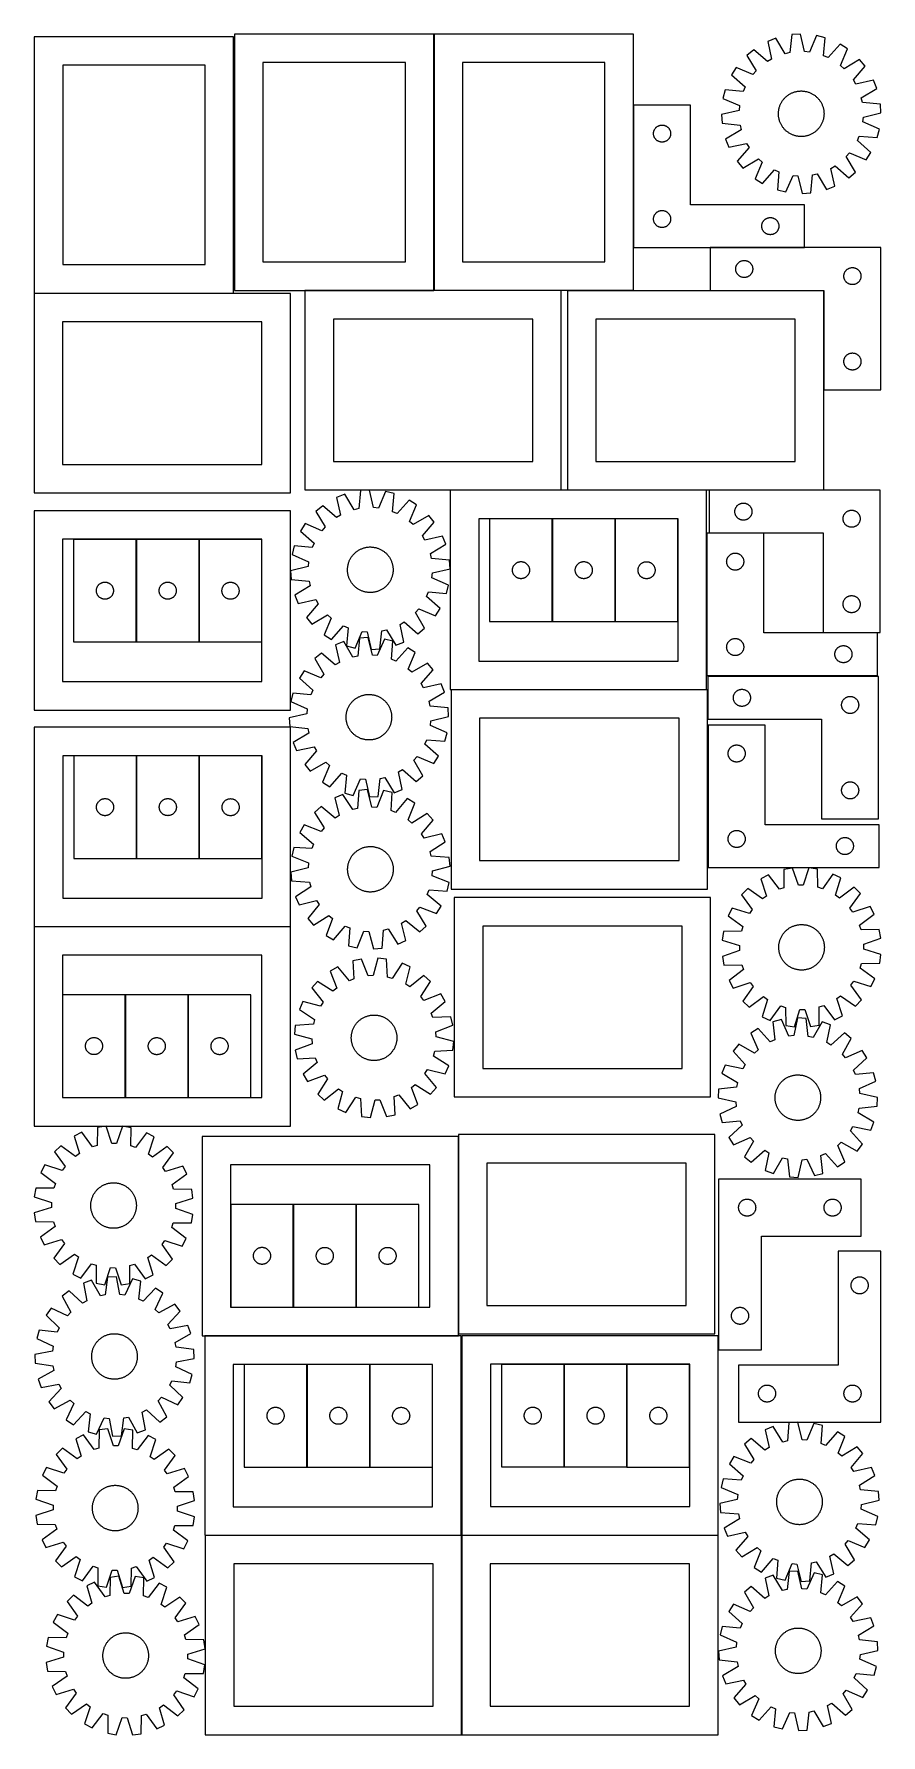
# Model space of a CAD drawing. Header units: millimetres. Extents: x 7 to 1493, y 7 to 2993.
import ezdxf

# ---------------------------------------------------------------- set-up
doc = ezdxf.new("R2010")
doc.units = ezdxf.units.MM
doc.layers.add('CUT', color=7, linetype='CONTINUOUS', true_color=0x000000)

msp = doc.modelspace()

# ---------------------------------------------------------------- linework, layer by layer
at = {"layer": 'CUT'}
for p, q in [((6.963037, 2988.518343), (6.963037, 2538.518343)), ((356.963037, 2988.518343), (6.963037, 2988.518343)), ((356.963037, 2538.518343), (356.963037, 2988.518343)), ((358.457544, 2993.296907), (358.457544, 2543.296907)), ((708.457544, 2993.296907), (358.457544, 2993.296907)), ((708.457544, 2543.296907), (708.457544, 2993.296907)), ((708.902368, 2993.460726), (708.902368, 2543.460726)), ((1058.902368, 2993.460726), (708.902368, 2993.460726)), ((1058.902368, 2543.460726), (1058.902368, 2993.460726)), ((1336.703415, 2992.422007), (1333.610771, 2960.808555)), ((1352.056893, 2993.422629), (1336.703415, 2992.422007)), ((1359.226595, 2962.477999), (1352.056893, 2993.422629)), ((1380.475051, 2990.800777), (1367.764678, 2961.690278)), ((1395.386286, 2987.00794), (1380.475051, 2990.800777)), ((1392.642662, 2955.362289), (1395.386286, 2987.00794)), ((1270.041268, 2965.855056), (1258.208194, 2956.020987)), ((1294.030476, 2945.03457), (1270.041268, 2965.855056)), ((1308.865943, 2986.133842), (1294.573127, 2980.437708)), ((1294.573127, 2980.437708), (1301.400942, 2949.415849)), ((1325.247152, 2958.91931), (1308.865943, 2986.133842)), ((1333.610771, 2960.808555), (1325.247152, 2958.91931)), ((1367.764678, 2961.690278), (1359.226595, 2962.477999)), ((1421.603364, 2975.732717), (1400.519442, 2951.974708)), ((1434.61274, 2967.51769), (1421.603364, 2975.732717)), ((1422.224354, 2938.268713), (1434.61274, 2967.51769)), ((56.963037, 2938.518343), (56.963037, 2588.518343)), ((306.963037, 2938.518343), (56.963037, 2938.518343)), ((306.963037, 2588.518343), (306.963037, 2938.518343)), ((408.457544, 2943.296907), (408.457544, 2593.296907)), ((658.457544, 2943.296907), (408.457544, 2943.296907)), ((658.457544, 2593.296907), (658.457544, 2943.296907)), ((758.902368, 2943.460726), (758.902368, 2593.460726)), ((1008.902368, 2943.460726), (758.902368, 2943.460726)), ((1008.902368, 2593.460726), (1008.902368, 2943.460726)), ((1239.383297, 2934.5713), (1231.16827, 2921.561924)), ((1268.632274, 2922.182914), (1239.383297, 2934.5713)), ((1258.208194, 2956.020987), (1274.288113, 2928.627357)), ((1274.288113, 2928.627357), (1268.632274, 2922.182914)), ((1301.400942, 2949.415849), (1294.030476, 2945.03457)), ((1400.519442, 2951.974708), (1392.642662, 2955.362289)), ((1428.668798, 2932.612874), (1422.224354, 2938.268713)), ((1456.062427, 2948.692793), (1428.668798, 2932.612874)), ((1445.07601, 2912.870511), (1465.896496, 2936.859719)), ((1465.896496, 2936.859719), (1456.062427, 2948.692793)), ((1231.16827, 2921.561924), (1254.926279, 2900.478002)), ((1254.926279, 2900.478002), (1251.538698, 2892.601222)), ((1449.45729, 2905.500045), (1445.07601, 2912.870511)), ((1480.479148, 2912.32786), (1449.45729, 2905.500045)), ((1458.96075, 2881.653835), (1486.175282, 2898.035044)), ((1486.175282, 2898.035044), (1480.479148, 2912.32786)), ((1159.18814, 2868.612122), (1059.18814, 2868.612122)), ((1059.18814, 2868.612122), (1059.18814, 2618.612122)), ((1159.18814, 2693.612122), (1159.18814, 2868.612122)), ((1219.893047, 2895.344846), (1216.10021, 2880.433611)), ((1216.10021, 2880.433611), (1245.210709, 2867.723238)), ((1251.538698, 2892.601222), (1219.893047, 2895.344846)), ((1245.210709, 2867.723238), (1244.422988, 2859.185155)), ((1315.701022, 2866.598397), (1316.133296, 2867.778289)), ((1316.133296, 2867.778289), (1316.602418, 2868.944021)), ((1316.602418, 2868.944021), (1317.107925, 2870.094443)), ((1317.107925, 2870.094443), (1317.649318, 2871.228418)), ((1317.649318, 2871.228418), (1318.226062, 2872.344829)), ((1318.226062, 2872.344829), (1318.83759, 2873.442572)), ((1318.83759, 2873.442572), (1319.483297, 2874.520566)), ((1319.483297, 2874.520566), (1320.162546, 2875.577745)), ((1320.162546, 2875.577745), (1320.874666, 2876.613067)), ((1320.874666, 2876.613067), (1321.618955, 2877.625509)), ((1321.618955, 2877.625509), (1322.394679, 2878.614074)), ((1322.394679, 2878.614074), (1323.201071, 2879.577785)), ((1323.201071, 2879.577785), (1324.037337, 2880.51569)), ((1324.037337, 2880.51569), (1324.90265, 2881.426865)), ((1324.90265, 2881.426865), (1325.796157, 2882.310411)), ((1325.796157, 2882.310411), (1326.716975, 2883.165454)), ((1326.716975, 2883.165454), (1327.664197, 2883.991153)), ((1327.664197, 2883.991153), (1328.636887, 2884.78669)), ((1328.636887, 2884.78669), (1329.634086, 2885.551283)), ((1329.634086, 2885.551283), (1330.654809, 2886.284175)), ((1330.654809, 2886.284175), (1331.69805, 2886.984644)), ((1331.69805, 2886.984644), (1332.762777, 2887.651998)), ((1332.762777, 2887.651998), (1333.847942, 2888.285579)), ((1333.847942, 2888.285579), (1334.952472, 2888.884762)), ((1334.952472, 2888.884762), (1336.075278, 2889.448955)), ((1336.075278, 2889.448955), (1337.215252, 2889.977601)), ((1337.215252, 2889.977601), (1338.371268, 2890.470179)), ((1338.371268, 2890.470179), (1339.542186, 2890.926202)), ((1339.542186, 2890.926202), (1340.726851, 2891.345222)), ((1340.726851, 2891.345222), (1341.924092, 2891.726823)), ((1341.924092, 2891.726823), (1343.132729, 2892.070629)), ((1343.132729, 2892.070629), (1344.351569, 2892.376302)), ((1344.351569, 2892.376302), (1345.579409, 2892.643539)), ((1345.579409, 2892.643539), (1346.815038, 2892.872077)), ((1346.815038, 2892.872077), (1348.057235, 2893.06169)), ((1348.057235, 2893.06169), (1349.304775, 2893.212191)), ((1349.304775, 2893.212191), (1350.556427, 2893.323432)), ((1350.556427, 2893.323432), (1351.810955, 2893.395303)), ((1351.810955, 2893.395303), (1353.067122, 2893.427732)), ((1353.067122, 2893.427732), (1354.323688, 2893.420688)), ((1354.323688, 2893.420688), (1355.579412, 2893.374178)), ((1355.579412, 2893.374178), (1356.833056, 2893.288248)), ((1356.833056, 2893.288248), (1358.083382, 2893.162982)), ((1358.083382, 2893.162982), (1359.329156, 2892.998505)), ((1359.329156, 2892.998505), (1360.56915, 2892.794978)), ((1360.56915, 2892.794978), (1361.802138, 2892.552602)), ((1361.802138, 2892.552602), (1363.026905, 2892.271616)), ((1363.026905, 2892.271616), (1364.242242, 2891.952299)), ((1364.242242, 2891.952299), (1365.446949, 2891.594964)), ((1365.446949, 2891.594964), (1366.639837, 2891.199965)), ((1366.639837, 2891.199965), (1367.819729, 2890.767691)), ((1367.819729, 2890.767691), (1368.985462, 2890.298569)), ((1368.985462, 2890.298569), (1370.135883, 2889.793062)), ((1370.135883, 2889.793062), (1371.269859, 2889.251669)), ((1371.269859, 2889.251669), (1372.386269, 2888.674924)), ((1372.386269, 2888.674924), (1373.484013, 2888.063397)), ((1373.484013, 2888.063397), (1374.562006, 2887.41769)), ((1374.562006, 2887.41769), (1375.619185, 2886.738441)), ((1375.619185, 2886.738441), (1376.654507, 2886.026321)), ((1376.654507, 2886.026321), (1377.66695, 2885.282032)), ((1377.66695, 2885.282032), (1378.655514, 2884.506308)), ((1378.655514, 2884.506308), (1379.619225, 2883.699916)), ((1379.619225, 2883.699916), (1380.55713, 2882.86365)), ((1380.55713, 2882.86365), (1381.468306, 2881.998337)), ((1381.468306, 2881.998337), (1382.351851, 2881.10483)), ((1382.351851, 2881.10483), (1383.206895, 2880.184012)), ((1383.206895, 2880.184012), (1384.032593, 2879.23679)), ((1384.032593, 2879.23679), (1384.828131, 2878.264099)), ((1384.828131, 2878.264099), (1385.592723, 2877.266901)), ((1385.592723, 2877.266901), (1386.325615, 2876.246177)), ((1386.325615, 2876.246177), (1387.026084, 2875.202937)), ((1387.026084, 2875.202937), (1387.693438, 2874.13821)), ((1387.693438, 2874.13821), (1388.327019, 2873.053045)), ((1388.327019, 2873.053045), (1388.926202, 2871.948515)), ((1388.926202, 2871.948515), (1389.490395, 2870.825709)), ((1389.490395, 2870.825709), (1390.019041, 2869.685735)), ((1390.019041, 2869.685735), (1390.511619, 2868.529719)), ((1390.511619, 2868.529719), (1390.967643, 2867.358801)), ((1460.849996, 2873.290216), (1458.96075, 2881.653835)), ((1492.463447, 2870.197572), (1460.849996, 2873.290216)), ((1493.464069, 2854.844094), (1492.463447, 2870.197572)), ((1244.422988, 2859.185155), (1213.478358, 2852.015453)), ((1213.478358, 2852.015453), (1214.47898, 2836.661974)), ((1313.473255, 2853.025682), (1313.480299, 2854.282247)), ((1313.505684, 2851.769515), (1313.473255, 2853.025682)), ((1313.480299, 2854.282247), (1313.526808, 2855.537972)), ((1313.577555, 2850.514987), (1313.505684, 2851.769515)), ((1313.526808, 2855.537972), (1313.612739, 2856.791616)), ((1313.688795, 2849.263335), (1313.577555, 2850.514987)), ((1313.612739, 2856.791616), (1313.738005, 2858.041942)), ((1313.839297, 2848.015795), (1313.688795, 2849.263335)), ((1313.738005, 2858.041942), (1313.902482, 2859.287716)), ((1314.02891, 2846.773598), (1313.839297, 2848.015795)), ((1313.902482, 2859.287716), (1314.106009, 2860.527709)), ((1314.257448, 2845.537969), (1314.02891, 2846.773598)), ((1314.106009, 2860.527709), (1314.348385, 2861.760698)), ((1314.524685, 2844.310129), (1314.257448, 2845.537969)), ((1314.348385, 2861.760698), (1314.629371, 2862.985465)), ((1314.830358, 2843.091289), (1314.524685, 2844.310129)), ((1314.629371, 2862.985465), (1314.948688, 2864.200802)), ((1315.174164, 2841.882652), (1314.830358, 2843.091289)), ((1314.948688, 2864.200802), (1315.306023, 2865.405508)), ((1315.555765, 2840.68541), (1315.174164, 2841.882652)), ((1315.306023, 2865.405508), (1315.701022, 2866.598397)), ((1315.974784, 2839.500746), (1315.555765, 2840.68541)), ((1316.430808, 2838.329828), (1315.974784, 2839.500746)), ((1316.923386, 2837.173811), (1316.430808, 2838.329828)), ((1390.340009, 2837.915525), (1389.834503, 2836.765104)), ((1390.809131, 2839.081258), (1390.340009, 2837.915525)), ((1391.241405, 2840.26115), (1390.809131, 2839.081258)), ((1390.967643, 2867.358801), (1391.386662, 2866.174136)), ((1391.636404, 2841.454038), (1391.241405, 2840.26115)), ((1391.386662, 2866.174136), (1391.768263, 2864.976895)), ((1391.993739, 2842.658745), (1391.636404, 2841.454038)), ((1391.768263, 2864.976895), (1392.112069, 2863.768258)), ((1392.313056, 2843.874082), (1391.993739, 2842.658745)), ((1392.112069, 2863.768258), (1392.417742, 2862.549418)), ((1392.594042, 2845.098849), (1392.313056, 2843.874082)), ((1392.417742, 2862.549418), (1392.684979, 2861.321577)), ((1392.836418, 2846.331837), (1392.594042, 2845.098849)), ((1392.684979, 2861.321577), (1392.913517, 2860.085949)), ((1393.039945, 2847.571831), (1392.836418, 2846.331837)), ((1392.913517, 2860.085949), (1393.10313, 2858.843752)), ((1393.204423, 2848.817605), (1393.039945, 2847.571831)), ((1393.10313, 2858.843752), (1393.253632, 2857.596212)), ((1393.329688, 2850.067931), (1393.204423, 2848.817605)), ((1393.253632, 2857.596212), (1393.364872, 2856.34456)), ((1393.415619, 2851.321575), (1393.329688, 2850.067931)), ((1393.364872, 2856.34456), (1393.436743, 2855.090032)), ((1393.462129, 2852.577299), (1393.415619, 2851.321575)), ((1393.436743, 2855.090032), (1393.469172, 2853.833865)), ((1393.469172, 2853.833865), (1393.462129, 2852.577299)), ((1461.731718, 2839.136308), (1462.51944, 2847.674392)), ((1490.842218, 2826.425936), (1461.731718, 2839.136308)), ((1462.51944, 2847.674392), (1493.464069, 2854.844094)), ((1094.18814, 2818.612122), (1094.208029, 2819.384304)), ((1094.208029, 2817.839941), (1094.18814, 2818.612122)), ((1094.208029, 2819.384304), (1094.267642, 2820.154437)), ((1094.267642, 2817.069807), (1094.208029, 2817.839941)), ((1094.267642, 2820.154437), (1094.366822, 2820.920481)), ((1094.366822, 2816.303764), (1094.267642, 2817.069807)), ((1094.366822, 2820.920481), (1094.505305, 2821.680403)), ((1094.505305, 2815.543841), (1094.366822, 2816.303764)), ((1094.505305, 2821.680403), (1094.682724, 2822.432189)), ((1094.682724, 2814.792055), (1094.505305, 2815.543841)), ((1094.682724, 2822.432189), (1094.898609, 2823.173845)), ((1094.898609, 2814.0504), (1094.682724, 2814.792055)), ((1094.898609, 2823.173845), (1095.152388, 2823.903404)), ((1095.152388, 2813.320841), (1094.898609, 2814.0504)), ((1095.152388, 2823.903404), (1095.443386, 2824.618931)), ((1095.443386, 2812.605314), (1095.152388, 2813.320841)), ((1095.443386, 2824.618931), (1095.770834, 2825.318529)), ((1095.770834, 2811.905715), (1095.443386, 2812.605314)), ((1095.770834, 2825.318529), (1096.133861, 2826.000343)), ((1096.133861, 2811.223901), (1095.770834, 2811.905715)), ((1096.133861, 2826.000343), (1096.531507, 2826.662565)), ((1096.531507, 2810.561679), (1096.133861, 2811.223901)), ((1096.531507, 2826.662565), (1096.962715, 2827.303439)), ((1096.962715, 2809.920806), (1096.531507, 2810.561679)), ((1096.962715, 2827.303439), (1097.426343, 2827.921265)), ((1097.426343, 2809.30298), (1096.962715, 2809.920806)), ((1097.426343, 2827.921265), (1097.921161, 2828.514404)), ((1097.921161, 2808.70984), (1097.426343, 2809.30298)), ((1097.921161, 2828.514404), (1098.445857, 2829.081285)), ((1098.445857, 2808.14296), (1097.921161, 2808.70984)), ((1098.445857, 2829.081285), (1098.99904, 2829.620403)), ((1098.99904, 2807.603842), (1098.445857, 2808.14296)), ((1098.99904, 2829.620403), (1099.579242, 2830.130329)), ((1099.579242, 2830.130329), (1100.184926, 2830.609711)), ((1100.184926, 2830.609711), (1100.814484, 2831.057278)), ((1100.814484, 2831.057278), (1101.466248, 2831.471842)), ((1101.466248, 2831.471842), (1102.138489, 2831.852304)), ((1102.138489, 2831.852304), (1102.829424, 2832.197656)), ((1102.829424, 2832.197656), (1103.537222, 2832.506982)), ((1103.537222, 2832.506982), (1104.260004, 2832.779461)), ((1104.260004, 2832.779461), (1104.995855, 2833.01437)), ((1104.995855, 2833.01437), (1105.742824, 2833.211088)), ((1105.742824, 2833.211088), (1106.498929, 2833.369092)), ((1106.498929, 2833.369092), (1107.262165, 2833.487962)), ((1107.262165, 2833.487962), (1108.030508, 2833.567385)), ((1108.030508, 2833.567385), (1108.801921, 2833.607149)), ((1108.801921, 2833.607149), (1109.574359, 2833.607149)), ((1109.574359, 2833.607149), (1110.345772, 2833.567385)), ((1110.345772, 2833.567385), (1111.114115, 2833.487962)), ((1111.114115, 2833.487962), (1111.877351, 2833.369092)), ((1111.877351, 2833.369092), (1112.633456, 2833.211088)), ((1112.633456, 2833.211088), (1113.380425, 2833.01437)), ((1113.380425, 2833.01437), (1114.116276, 2832.779461)), ((1114.116276, 2832.779461), (1114.839058, 2832.506982)), ((1114.839058, 2832.506982), (1115.546856, 2832.197656)), ((1115.546856, 2832.197656), (1116.237791, 2831.852304)), ((1116.237791, 2831.852304), (1116.910032, 2831.471842)), ((1116.910032, 2831.471842), (1117.561796, 2831.057278)), ((1117.561796, 2831.057278), (1118.191354, 2830.609711)), ((1118.191354, 2830.609711), (1118.797038, 2830.130329)), ((1118.797038, 2830.130329), (1119.37724, 2829.620403)), ((1119.37724, 2829.620403), (1119.930423, 2829.081285)), ((1119.930423, 2808.14296), (1119.37724, 2807.603842)), ((1119.930423, 2829.081285), (1120.455119, 2828.514404)), ((1120.455119, 2808.70984), (1119.930423, 2808.14296)), ((1120.455119, 2828.514404), (1120.949937, 2827.921265)), ((1120.949937, 2809.30298), (1120.455119, 2808.70984)), ((1120.949937, 2827.921265), (1121.413565, 2827.303439)), ((1121.413565, 2809.920806), (1120.949937, 2809.30298)), ((1121.413565, 2827.303439), (1121.844773, 2826.662565)), ((1121.844773, 2810.561679), (1121.413565, 2809.920806)), ((1121.844773, 2826.662565), (1122.242419, 2826.000343)), ((1122.242419, 2811.223901), (1121.844773, 2810.561679)), ((1122.242419, 2826.000343), (1122.605446, 2825.318529)), ((1122.605446, 2811.905715), (1122.242419, 2811.223901)), ((1122.605446, 2825.318529), (1122.932894, 2824.618931)), ((1122.932894, 2812.605314), (1122.605446, 2811.905715)), ((1122.932894, 2824.618931), (1123.223892, 2823.903404)), ((1123.223892, 2813.320841), (1122.932894, 2812.605314)), ((1123.223892, 2823.903404), (1123.477671, 2823.173845)), ((1123.477671, 2814.0504), (1123.223892, 2813.320841)), ((1123.477671, 2823.173845), (1123.693556, 2822.432189)), ((1123.693556, 2814.792055), (1123.477671, 2814.0504)), ((1123.693556, 2822.432189), (1123.870975, 2821.680403)), ((1123.870975, 2815.543841), (1123.693556, 2814.792055)), ((1123.870975, 2821.680403), (1124.009458, 2820.920481)), ((1124.009458, 2816.303764), (1123.870975, 2815.543841)), ((1124.009458, 2820.920481), (1124.108638, 2820.154437)), ((1124.108638, 2817.069807), (1124.009458, 2816.303764)), ((1124.108638, 2820.154437), (1124.168251, 2819.384304)), ((1124.168251, 2817.839941), (1124.108638, 2817.069807)), ((1124.168251, 2819.384304), (1124.18814, 2818.612122)), ((1124.18814, 2818.612122), (1124.168251, 2817.839941)), ((1214.47898, 2836.661974), (1246.092432, 2833.569331)), ((1247.981677, 2825.205712), (1220.767145, 2808.824503)), ((1220.767145, 2808.824503), (1226.463279, 2794.531687)), ((1246.092432, 2833.569331), (1247.981677, 2825.205712)), ((1317.452032, 2836.033838), (1316.923386, 2837.173811)), ((1318.016225, 2834.911032), (1317.452032, 2836.033838)), ((1318.615408, 2833.806502), (1318.016225, 2834.911032)), ((1319.248989, 2832.721337), (1318.615408, 2833.806502)), ((1319.916343, 2831.656609), (1319.248989, 2832.721337)), ((1320.616812, 2830.613369), (1319.916343, 2831.656609)), ((1321.349704, 2829.592646), (1320.616812, 2830.613369)), ((1322.114297, 2828.595447), (1321.349704, 2829.592646)), ((1322.909834, 2827.622757), (1322.114297, 2828.595447)), ((1323.735532, 2826.675535), (1322.909834, 2827.622757)), ((1324.590576, 2825.754716), (1323.735532, 2826.675535)), ((1325.474122, 2824.86121), (1324.590576, 2825.754716)), ((1326.385297, 2823.995896), (1325.474122, 2824.86121)), ((1327.323202, 2823.159631), (1326.385297, 2823.995896)), ((1328.286913, 2822.353239), (1327.323202, 2823.159631)), ((1329.275477, 2821.577515), (1328.286913, 2822.353239)), ((1330.28792, 2820.833226), (1329.275477, 2821.577515)), ((1331.323242, 2820.121105), (1330.28792, 2820.833226)), ((1332.380421, 2819.441857), (1331.323242, 2820.121105)), ((1333.458415, 2818.79615), (1332.380421, 2819.441857)), ((1334.556158, 2818.184622), (1333.458415, 2818.79615)), ((1335.672569, 2817.607877), (1334.556158, 2818.184622)), ((1336.806544, 2817.066484), (1335.672569, 2817.607877)), ((1337.956966, 2816.560978), (1336.806544, 2817.066484)), ((1339.122698, 2816.091856), (1337.956966, 2816.560978)), ((1340.30259, 2815.659582), (1339.122698, 2816.091856)), ((1341.495479, 2815.264583), (1340.30259, 2815.659582)), ((1342.700185, 2814.907248), (1341.495479, 2815.264583)), ((1343.915522, 2814.58793), (1342.700185, 2814.907248)), ((1345.140289, 2814.306945), (1343.915522, 2814.58793)), ((1346.373278, 2814.064569), (1345.140289, 2814.306945)), ((1347.613271, 2813.861042), (1346.373278, 2814.064569)), ((1348.859045, 2813.696564), (1347.613271, 2813.861042)), ((1350.109371, 2813.571299), (1348.859045, 2813.696564)), ((1351.363015, 2813.485368), (1350.109371, 2813.571299)), ((1352.61874, 2813.438858), (1351.363015, 2813.485368)), ((1353.875305, 2813.431815), (1352.61874, 2813.438858)), ((1355.131472, 2813.464244), (1353.875305, 2813.431815)), ((1356.386, 2813.536114), (1355.131472, 2813.464244)), ((1357.637652, 2813.647355), (1356.386, 2813.536114)), ((1358.885192, 2813.797856), (1357.637652, 2813.647355)), ((1360.127389, 2813.98747), (1358.885192, 2813.797856)), ((1361.363018, 2814.216008), (1360.127389, 2813.98747)), ((1362.590858, 2814.483245), (1361.363018, 2814.216008)), ((1363.809698, 2814.788917), (1362.590858, 2814.483245)), ((1365.018335, 2815.132724), (1363.809698, 2814.788917)), ((1366.215577, 2815.514325), (1365.018335, 2815.132724)), ((1367.400241, 2815.933344), (1366.215577, 2815.514325)), ((1368.571159, 2816.389368), (1367.400241, 2815.933344)), ((1369.727175, 2816.881946), (1368.571159, 2816.389368)), ((1370.867149, 2817.410592), (1369.727175, 2816.881946)), ((1371.989955, 2817.974785), (1370.867149, 2817.410592)), ((1373.094485, 2818.573967), (1371.989955, 2817.974785)), ((1374.17965, 2819.207549), (1373.094485, 2818.573967)), ((1375.244377, 2819.874903), (1374.17965, 2819.207549)), ((1376.287618, 2820.575372), (1375.244377, 2819.874903)), ((1377.308341, 2821.308264), (1376.287618, 2820.575372)), ((1378.30554, 2822.072856), (1377.308341, 2821.308264)), ((1379.27823, 2822.868394), (1378.30554, 2822.072856)), ((1380.225452, 2823.694092), (1379.27823, 2822.868394)), ((1381.146271, 2824.549136), (1380.225452, 2823.694092)), ((1382.039777, 2825.432681), (1381.146271, 2824.549136)), ((1382.90509, 2826.343857), (1382.039777, 2825.432681)), ((1383.741356, 2827.281762), (1382.90509, 2826.343857)), ((1384.547748, 2828.245473), (1383.741356, 2827.281762)), ((1385.323472, 2829.234037), (1384.547748, 2828.245473)), ((1386.067761, 2830.24648), (1385.323472, 2829.234037)), ((1386.779882, 2831.281802), (1386.067761, 2830.24648)), ((1387.45913, 2832.338981), (1386.779882, 2831.281802)), ((1388.104837, 2833.416974), (1387.45913, 2832.338981)), ((1388.716365, 2834.514718), (1388.104837, 2833.416974)), ((1389.29311, 2835.631128), (1388.716365, 2834.514718)), ((1389.834503, 2836.765104), (1389.29311, 2835.631128)), ((1452.016148, 2806.381545), (1455.403729, 2814.258325)), ((1455.403729, 2814.258325), (1487.049381, 2811.514701)), ((1487.049381, 2811.514701), (1490.842218, 2826.425936)), ((1099.579242, 2807.093916), (1098.99904, 2807.603842)), ((1100.184926, 2806.614534), (1099.579242, 2807.093916)), ((1100.814484, 2806.166967), (1100.184926, 2806.614534)), ((1101.466248, 2805.752403), (1100.814484, 2806.166967)), ((1102.138489, 2805.37194), (1101.466248, 2805.752403)), ((1102.829424, 2805.026588), (1102.138489, 2805.37194)), ((1103.537222, 2804.717263), (1102.829424, 2805.026588)), ((1104.260004, 2804.444784), (1103.537222, 2804.717263)), ((1104.995855, 2804.209874), (1104.260004, 2804.444784)), ((1105.742824, 2804.013157), (1104.995855, 2804.209874)), ((1106.498929, 2803.855153), (1105.742824, 2804.013157)), ((1107.262165, 2803.736282), (1106.498929, 2803.855153)), ((1108.030508, 2803.656859), (1107.262165, 2803.736282)), ((1108.801921, 2803.617095), (1108.030508, 2803.656859)), ((1109.574359, 2803.617095), (1108.801921, 2803.617095)), ((1110.345772, 2803.656859), (1109.574359, 2803.617095)), ((1111.114115, 2803.736282), (1110.345772, 2803.656859)), ((1111.877351, 2803.855153), (1111.114115, 2803.736282)), ((1112.633456, 2804.013157), (1111.877351, 2803.855153)), ((1113.380425, 2804.209874), (1112.633456, 2804.013157)), ((1114.116276, 2804.444784), (1113.380425, 2804.209874)), ((1114.839058, 2804.717263), (1114.116276, 2804.444784)), ((1115.546856, 2805.026588), (1114.839058, 2804.717263)), ((1116.237791, 2805.37194), (1115.546856, 2805.026588)), ((1116.910032, 2805.752403), (1116.237791, 2805.37194)), ((1117.561796, 2806.166967), (1116.910032, 2805.752403)), ((1118.191354, 2806.614534), (1117.561796, 2806.166967)), ((1118.797038, 2807.093916), (1118.191354, 2806.614534)), ((1119.37724, 2807.603842), (1118.797038, 2807.093916)), ((1226.463279, 2794.531687), (1257.485138, 2801.359501)), ((1261.866417, 2793.989036), (1241.045931, 2769.999828)), ((1257.485138, 2801.359501), (1261.866417, 2793.989036)), ((1432.654314, 2778.232189), (1438.310153, 2784.676633)), ((1448.734233, 2750.83856), (1432.654314, 2778.232189)), ((1438.310153, 2784.676633), (1467.55913, 2772.288247)), ((1475.774157, 2785.297623), (1452.016148, 2806.381545)), ((1467.55913, 2772.288247), (1475.774157, 2785.297623)), ((1241.045931, 2769.999828), (1250.88, 2758.166754)), ((1250.88, 2758.166754), (1278.27363, 2774.246673)), ((1284.718073, 2768.590834), (1272.329687, 2739.341857)), ((1278.27363, 2774.246673), (1284.718073, 2768.590834)), ((1285.339063, 2731.12683), (1306.422985, 2754.884839)), ((1306.422985, 2754.884839), (1314.299765, 2751.497258)), ((1314.299765, 2751.497258), (1311.556141, 2719.851606)), ((1373.331656, 2746.050991), (1381.695275, 2747.940237)), ((1381.695275, 2747.940237), (1398.076484, 2720.725705)), ((1405.541486, 2757.443697), (1412.911951, 2761.824977)), ((1412.3693, 2726.421839), (1405.541486, 2757.443697)), ((1412.911951, 2761.824977), (1436.901159, 2741.004491)), ((1436.901159, 2741.004491), (1448.734233, 2750.83856)), ((1272.329687, 2739.341857), (1285.339063, 2731.12683)), ((1311.556141, 2719.851606), (1326.467376, 2716.058769)), ((1326.467376, 2716.058769), (1339.177749, 2745.169269)), ((1339.177749, 2745.169269), (1347.715832, 2744.381547)), ((1347.715832, 2744.381547), (1354.885534, 2713.436917)), ((1370.239013, 2714.43754), (1373.331656, 2746.050991)), ((1398.076484, 2720.725705), (1412.3693, 2726.421839)), ((1359.18814, 2693.612122), (1159.18814, 2693.612122)), ((1354.885534, 2713.436917), (1370.239013, 2714.43754)), ((1359.18814, 2618.612122), (1359.18814, 2693.612122)), ((1094.18814, 2668.612122), (1094.208029, 2669.384304)), ((1094.208029, 2667.839941), (1094.18814, 2668.612122)), ((1094.208029, 2669.384304), (1094.267642, 2670.154437)), ((1094.267642, 2667.069807), (1094.208029, 2667.839941)), ((1094.267642, 2670.154437), (1094.366822, 2670.920481)), ((1094.366822, 2666.303764), (1094.267642, 2667.069807)), ((1094.366822, 2670.920481), (1094.505305, 2671.680403)), ((1094.505305, 2665.543841), (1094.366822, 2666.303764)), ((1094.505305, 2671.680403), (1094.682724, 2672.432189)), ((1094.682724, 2664.792055), (1094.505305, 2665.543841)), ((1094.682724, 2672.432189), (1094.898609, 2673.173845)), ((1094.898609, 2664.0504), (1094.682724, 2664.792055)), ((1094.898609, 2673.173845), (1095.152388, 2673.903404)), ((1095.152388, 2663.320841), (1094.898609, 2664.0504)), ((1095.152388, 2673.903404), (1095.443386, 2674.618931)), ((1095.443386, 2662.605314), (1095.152388, 2663.320841)), ((1095.443386, 2674.618931), (1095.770834, 2675.318529)), ((1095.770834, 2661.905715), (1095.443386, 2662.605314)), ((1095.770834, 2675.318529), (1096.133861, 2676.000343)), ((1096.133861, 2661.223901), (1095.770834, 2661.905715)), ((1096.133861, 2676.000343), (1096.531507, 2676.662565)), ((1096.531507, 2660.561679), (1096.133861, 2661.223901)), ((1096.531507, 2676.662565), (1096.962715, 2677.303439)), ((1096.962715, 2659.920806), (1096.531507, 2660.561679)), ((1096.962715, 2677.303439), (1097.426343, 2677.921265)), ((1097.426343, 2659.30298), (1096.962715, 2659.920806)), ((1097.426343, 2677.921265), (1097.921161, 2678.514404)), ((1097.921161, 2658.70984), (1097.426343, 2659.30298)), ((1097.921161, 2678.514404), (1098.445857, 2679.081285)), ((1098.445857, 2658.14296), (1097.921161, 2658.70984)), ((1098.445857, 2679.081285), (1098.99904, 2679.620403)), ((1098.99904, 2679.620403), (1099.579242, 2680.130329)), ((1099.579242, 2680.130329), (1100.184926, 2680.609711)), ((1100.184926, 2680.609711), (1100.814484, 2681.057278)), ((1100.814484, 2681.057278), (1101.466248, 2681.471842)), ((1101.466248, 2681.471842), (1102.138489, 2681.852304)), ((1102.138489, 2681.852304), (1102.829424, 2682.197656)), ((1102.829424, 2682.197656), (1103.537222, 2682.506982)), ((1103.537222, 2682.506982), (1104.260004, 2682.779461)), ((1104.260004, 2682.779461), (1104.995855, 2683.01437)), ((1104.995855, 2683.01437), (1105.742824, 2683.211088)), ((1105.742824, 2683.211088), (1106.498929, 2683.369092)), ((1106.498929, 2683.369092), (1107.262165, 2683.487962)), ((1107.262165, 2683.487962), (1108.030508, 2683.567385)), ((1108.030508, 2683.567385), (1108.801921, 2683.607149)), ((1108.801921, 2683.607149), (1109.574359, 2683.607149)), ((1109.574359, 2683.607149), (1110.345772, 2683.567385)), ((1110.345772, 2683.567385), (1111.114115, 2683.487962)), ((1111.114115, 2683.487962), (1111.877351, 2683.369092)), ((1111.877351, 2683.369092), (1112.633456, 2683.211088)), ((1112.633456, 2683.211088), (1113.380425, 2683.01437)), ((1113.380425, 2683.01437), (1114.116276, 2682.779461)), ((1114.116276, 2682.779461), (1114.839058, 2682.506982)), ((1114.839058, 2682.506982), (1115.546856, 2682.197656)), ((1115.546856, 2682.197656), (1116.237791, 2681.852304)), ((1116.237791, 2681.852304), (1116.910032, 2681.471842)), ((1116.910032, 2681.471842), (1117.561796, 2681.057278)), ((1117.561796, 2681.057278), (1118.191354, 2680.609711)), ((1118.191354, 2680.609711), (1118.797038, 2680.130329)), ((1118.797038, 2680.130329), (1119.37724, 2679.620403)), ((1119.37724, 2679.620403), (1119.930423, 2679.081285)), ((1119.930423, 2679.081285), (1120.455119, 2678.514404)), ((1120.455119, 2658.70984), (1119.930423, 2658.14296)), ((1120.455119, 2678.514404), (1120.949937, 2677.921265)), ((1120.949937, 2659.30298), (1120.455119, 2658.70984)), ((1120.949937, 2677.921265), (1121.413565, 2677.303439)), ((1121.413565, 2659.920806), (1120.949937, 2659.30298)), ((1121.413565, 2677.303439), (1121.844773, 2676.662565)), ((1121.844773, 2660.561679), (1121.413565, 2659.920806)), ((1121.844773, 2676.662565), (1122.242419, 2676.000343)), ((1122.242419, 2661.223901), (1121.844773, 2660.561679)), ((1122.242419, 2676.000343), (1122.605446, 2675.318529)), ((1122.605446, 2661.905715), (1122.242419, 2661.223901)), ((1122.605446, 2675.318529), (1122.932894, 2674.618931)), ((1122.932894, 2662.605314), (1122.605446, 2661.905715)), ((1122.932894, 2674.618931), (1123.223892, 2673.903404)), ((1123.223892, 2663.320841), (1122.932894, 2662.605314)), ((1123.223892, 2673.903404), (1123.477671, 2673.173845)), ((1123.477671, 2664.0504), (1123.223892, 2663.320841)), ((1123.477671, 2673.173845), (1123.693556, 2672.432189)), ((1123.693556, 2664.792055), (1123.477671, 2664.0504)), ((1123.693556, 2672.432189), (1123.870975, 2671.680403)), ((1123.870975, 2665.543841), (1123.693556, 2664.792055)), ((1123.870975, 2671.680403), (1124.009458, 2670.920481)), ((1124.009458, 2666.303764), (1123.870975, 2665.543841)), ((1124.009458, 2670.920481), (1124.108638, 2670.154437)), ((1124.108638, 2667.069807), (1124.009458, 2666.303764)), ((1124.108638, 2670.154437), (1124.168251, 2669.384304)), ((1124.168251, 2667.839941), (1124.108638, 2667.069807)), ((1124.168251, 2669.384304), (1124.18814, 2668.612122)), ((1124.18814, 2668.612122), (1124.168251, 2667.839941)), ((1284.267642, 2657.654437), (1284.366822, 2658.420481)), ((1284.366822, 2658.420481), (1284.505305, 2659.180403)), ((1284.505305, 2659.180403), (1284.682724, 2659.932189)), ((1284.682724, 2659.932189), (1284.898609, 2660.673845)), ((1284.898609, 2660.673845), (1285.152388, 2661.403404)), ((1285.152388, 2661.403404), (1285.443386, 2662.118931)), ((1285.443386, 2662.118931), (1285.770834, 2662.818529)), ((1285.770834, 2662.818529), (1286.133861, 2663.500343)), ((1286.133861, 2663.500343), (1286.531507, 2664.162565)), ((1286.531507, 2664.162565), (1286.962715, 2664.803439)), ((1286.962715, 2664.803439), (1287.426343, 2665.421265)), ((1287.426343, 2665.421265), (1287.921161, 2666.014404)), ((1287.921161, 2666.014404), (1288.445857, 2666.581285)), ((1288.445857, 2666.581285), (1288.99904, 2667.120403)), ((1288.99904, 2667.120403), (1289.579242, 2667.630329)), ((1289.579242, 2667.630329), (1290.184926, 2668.109711)), ((1290.184926, 2668.109711), (1290.814484, 2668.557278)), ((1290.814484, 2668.557278), (1291.466248, 2668.971842)), ((1291.466248, 2668.971842), (1292.138489, 2669.352304)), ((1292.138489, 2669.352304), (1292.829424, 2669.697656)), ((1292.829424, 2669.697656), (1293.537222, 2670.006982)), ((1293.537222, 2670.006982), (1294.260004, 2670.279461)), ((1294.260004, 2670.279461), (1294.995855, 2670.51437)), ((1294.995855, 2670.51437), (1295.742824, 2670.711088)), ((1295.742824, 2670.711088), (1296.498929, 2670.869092)), ((1296.498929, 2670.869092), (1297.262165, 2670.987962)), ((1297.262165, 2670.987962), (1298.030508, 2671.067385)), ((1298.030508, 2671.067385), (1298.801921, 2671.107149)), ((1298.801921, 2671.107149), (1299.574359, 2671.107149)), ((1299.574359, 2671.107149), (1300.345772, 2671.067385)), ((1300.345772, 2671.067385), (1301.114115, 2670.987962)), ((1301.114115, 2670.987962), (1301.877351, 2670.869092)), ((1301.877351, 2670.869092), (1302.633456, 2670.711088)), ((1302.633456, 2670.711088), (1303.380425, 2670.51437)), ((1303.380425, 2670.51437), (1304.116276, 2670.279461)), ((1304.116276, 2670.279461), (1304.839058, 2670.006982)), ((1304.839058, 2670.006982), (1305.546856, 2669.697656)), ((1305.546856, 2669.697656), (1306.237791, 2669.352304)), ((1306.237791, 2669.352304), (1306.910032, 2668.971842)), ((1306.910032, 2668.971842), (1307.561796, 2668.557278)), ((1307.561796, 2668.557278), (1308.191354, 2668.109711)), ((1308.191354, 2668.109711), (1308.797038, 2667.630329)), ((1308.797038, 2667.630329), (1309.37724, 2667.120403)), ((1309.37724, 2667.120403), (1309.930423, 2666.581285)), ((1309.930423, 2666.581285), (1310.455119, 2666.014404)), ((1310.455119, 2666.014404), (1310.949937, 2665.421265)), ((1310.949937, 2665.421265), (1311.413565, 2664.803439)), ((1311.413565, 2664.803439), (1311.844773, 2664.162565)), ((1311.844773, 2664.162565), (1312.242419, 2663.500343)), ((1312.242419, 2663.500343), (1312.605446, 2662.818529)), ((1312.605446, 2662.818529), (1312.932894, 2662.118931)), ((1312.932894, 2662.118931), (1313.223892, 2661.403404)), ((1313.223892, 2661.403404), (1313.477671, 2660.673845)), ((1313.477671, 2660.673845), (1313.693556, 2659.932189)), ((1313.693556, 2659.932189), (1313.870975, 2659.180403)), ((1313.870975, 2659.180403), (1314.009458, 2658.420481)), ((1314.009458, 2658.420481), (1314.108638, 2657.654437)), ((1098.99904, 2657.603842), (1098.445857, 2658.14296)), ((1099.579242, 2657.093916), (1098.99904, 2657.603842)), ((1100.184926, 2656.614534), (1099.579242, 2657.093916)), ((1100.814484, 2656.166967), (1100.184926, 2656.614534)), ((1101.466248, 2655.752403), (1100.814484, 2656.166967)), ((1102.138489, 2655.37194), (1101.466248, 2655.752403)), ((1102.829424, 2655.026588), (1102.138489, 2655.37194)), ((1103.537222, 2654.717263), (1102.829424, 2655.026588)), ((1104.260004, 2654.444784), (1103.537222, 2654.717263)), ((1104.995855, 2654.209874), (1104.260004, 2654.444784)), ((1105.742824, 2654.013157), (1104.995855, 2654.209874)), ((1106.498929, 2653.855153), (1105.742824, 2654.013157)), ((1107.262165, 2653.736282), (1106.498929, 2653.855153)), ((1108.030508, 2653.656859), (1107.262165, 2653.736282)), ((1108.801921, 2653.617095), (1108.030508, 2653.656859)), ((1109.574359, 2653.617095), (1108.801921, 2653.617095)), ((1110.345772, 2653.656859), (1109.574359, 2653.617095)), ((1111.114115, 2653.736282), (1110.345772, 2653.656859)), ((1111.877351, 2653.855153), (1111.114115, 2653.736282)), ((1112.633456, 2654.013157), (1111.877351, 2653.855153)), ((1113.380425, 2654.209874), (1112.633456, 2654.013157)), ((1114.116276, 2654.444784), (1113.380425, 2654.209874)), ((1114.839058, 2654.717263), (1114.116276, 2654.444784)), ((1115.546856, 2655.026588), (1114.839058, 2654.717263)), ((1116.237791, 2655.37194), (1115.546856, 2655.026588)), ((1116.910032, 2655.752403), (1116.237791, 2655.37194)), ((1117.561796, 2656.166967), (1116.910032, 2655.752403)), ((1118.191354, 2656.614534), (1117.561796, 2656.166967)), ((1118.797038, 2657.093916), (1118.191354, 2656.614534)), ((1119.37724, 2657.603842), (1118.797038, 2657.093916)), ((1119.930423, 2658.14296), (1119.37724, 2657.603842)), ((1284.18814, 2656.112122), (1284.208029, 2656.884304)), ((1284.208029, 2655.339941), (1284.18814, 2656.112122)), ((1284.208029, 2656.884304), (1284.267642, 2657.654437)), ((1284.267642, 2654.569807), (1284.208029, 2655.339941)), ((1284.366822, 2653.803764), (1284.267642, 2654.569807)), ((1284.505305, 2653.043841), (1284.366822, 2653.803764)), ((1284.682724, 2652.292055), (1284.505305, 2653.043841)), ((1284.898609, 2651.5504), (1284.682724, 2652.292055)), ((1285.152388, 2650.820841), (1284.898609, 2651.5504)), ((1285.443386, 2650.105314), (1285.152388, 2650.820841)), ((1285.770834, 2649.405715), (1285.443386, 2650.105314)), ((1286.133861, 2648.723901), (1285.770834, 2649.405715)), ((1286.531507, 2648.061679), (1286.133861, 2648.723901)), ((1286.962715, 2647.420806), (1286.531507, 2648.061679)), ((1287.426343, 2646.80298), (1286.962715, 2647.420806)), ((1287.921161, 2646.20984), (1287.426343, 2646.80298)), ((1288.445857, 2645.64296), (1287.921161, 2646.20984)), ((1288.99904, 2645.103842), (1288.445857, 2645.64296)), ((1289.579242, 2644.593916), (1288.99904, 2645.103842)), ((1290.184926, 2644.114534), (1289.579242, 2644.593916)), ((1290.814484, 2643.666967), (1290.184926, 2644.114534)), ((1291.466248, 2643.252403), (1290.814484, 2643.666967)), ((1292.138489, 2642.87194), (1291.466248, 2643.252403)), ((1292.829424, 2642.526588), (1292.138489, 2642.87194)), ((1293.537222, 2642.217263), (1292.829424, 2642.526588)), ((1294.260004, 2641.944784), (1293.537222, 2642.217263)), ((1294.995855, 2641.709874), (1294.260004, 2641.944784)), ((1295.742824, 2641.513157), (1294.995855, 2641.709874)), ((1296.498929, 2641.355153), (1295.742824, 2641.513157)), ((1297.262165, 2641.236282), (1296.498929, 2641.355153)), ((1298.030508, 2641.156859), (1297.262165, 2641.236282)), ((1298.801921, 2641.117095), (1298.030508, 2641.156859)), ((1299.574359, 2641.117095), (1298.801921, 2641.117095)), ((1300.345772, 2641.156859), (1299.574359, 2641.117095)), ((1301.114115, 2641.236282), (1300.345772, 2641.156859)), ((1301.877351, 2641.355153), (1301.114115, 2641.236282)), ((1302.633456, 2641.513157), (1301.877351, 2641.355153)), ((1303.380425, 2641.709874), (1302.633456, 2641.513157)), ((1304.116276, 2641.944784), (1303.380425, 2641.709874)), ((1304.839058, 2642.217263), (1304.116276, 2641.944784)), ((1305.546856, 2642.526588), (1304.839058, 2642.217263)), ((1306.237791, 2642.87194), (1305.546856, 2642.526588)), ((1306.910032, 2643.252403), (1306.237791, 2642.87194)), ((1307.561796, 2643.666967), (1306.910032, 2643.252403)), ((1308.191354, 2644.114534), (1307.561796, 2643.666967)), ((1308.797038, 2644.593916), (1308.191354, 2644.114534)), ((1309.37724, 2645.103842), (1308.797038, 2644.593916)), ((1309.930423, 2645.64296), (1309.37724, 2645.103842)), ((1310.455119, 2646.20984), (1309.930423, 2645.64296)), ((1310.949937, 2646.80298), (1310.455119, 2646.20984)), ((1311.413565, 2647.420806), (1310.949937, 2646.80298)), ((1311.844773, 2648.061679), (1311.413565, 2647.420806)), ((1312.242419, 2648.723901), (1311.844773, 2648.061679)), ((1312.605446, 2649.405715), (1312.242419, 2648.723901)), ((1312.932894, 2650.105314), (1312.605446, 2649.405715)), ((1313.223892, 2650.820841), (1312.932894, 2650.105314)), ((1313.477671, 2651.5504), (1313.223892, 2650.820841)), ((1313.693556, 2652.292055), (1313.477671, 2651.5504)), ((1313.870975, 2653.043841), (1313.693556, 2652.292055)), ((1314.009458, 2653.803764), (1313.870975, 2653.043841)), ((1314.108638, 2654.569807), (1314.009458, 2653.803764)), ((1314.108638, 2657.654437), (1314.168251, 2656.884304)), ((1314.168251, 2655.339941), (1314.108638, 2654.569807)), ((1314.168251, 2656.884304), (1314.18814, 2656.112122)), ((1314.18814, 2656.112122), (1314.168251, 2655.339941)), ((1059.18814, 2618.612122), (1359.18814, 2618.612122)), ((1493.381845, 2618.371161), (1193.381845, 2618.371161)), ((1193.381845, 2618.371161), (1193.381845, 2543.371161)), ((1493.381845, 2368.371161), (1493.381845, 2618.371161)), ((56.963037, 2588.518343), (306.963037, 2588.518343)), ((408.457544, 2593.296907), (658.457544, 2593.296907)), ((758.902368, 2593.460726), (1008.902368, 2593.460726)), ((1238.381845, 2580.871161), (1238.401734, 2581.643343)), ((1238.401734, 2580.09898), (1238.381845, 2580.871161)), ((1238.401734, 2581.643343), (1238.461347, 2582.413476)), ((1238.461347, 2579.328846), (1238.401734, 2580.09898)), ((1238.461347, 2582.413476), (1238.560527, 2583.17952)), ((1238.560527, 2578.562803), (1238.461347, 2579.328846)), ((1238.560527, 2583.17952), (1238.69901, 2583.939442)), ((1238.69901, 2577.80288), (1238.560527, 2578.562803)), ((1238.69901, 2583.939442), (1238.876429, 2584.691228)), ((1238.876429, 2577.051095), (1238.69901, 2577.80288)), ((1238.876429, 2584.691228), (1239.092314, 2585.432884)), ((1239.092314, 2576.309439), (1238.876429, 2577.051095)), ((1239.092314, 2585.432884), (1239.346093, 2586.162443)), ((1239.346093, 2575.57988), (1239.092314, 2576.309439)), ((1239.346093, 2586.162443), (1239.637092, 2586.87797)), ((1239.637092, 2574.864353), (1239.346093, 2575.57988)), ((1239.637092, 2586.87797), (1239.964539, 2587.577568)), ((1239.964539, 2574.164755), (1239.637092, 2574.864353)), ((1239.964539, 2587.577568), (1240.327567, 2588.259382)), ((1240.327567, 2573.48294), (1239.964539, 2574.164755)), ((1240.327567, 2588.259382), (1240.725212, 2588.921604)), ((1240.725212, 2572.820719), (1240.327567, 2573.48294)), ((1240.725212, 2588.921604), (1241.15642, 2589.562478)), ((1241.15642, 2572.179845), (1240.725212, 2572.820719)), ((1241.15642, 2589.562478), (1241.620048, 2590.180304)), ((1241.620048, 2571.562019), (1241.15642, 2572.179845)), ((1241.620048, 2590.180304), (1242.114866, 2590.773443)), ((1242.114866, 2570.96888), (1241.620048, 2571.562019)), ((1242.114866, 2590.773443), (1242.639562, 2591.340324)), ((1242.639562, 2570.401999), (1242.114866, 2570.96888)), ((1242.639562, 2591.340324), (1243.192745, 2591.879442)), ((1243.192745, 2569.862881), (1242.639562, 2570.401999)), ((1243.192745, 2591.879442), (1243.772947, 2592.389368)), ((1243.772947, 2569.352955), (1243.192745, 2569.862881)), ((1243.772947, 2592.389368), (1244.378631, 2592.86875)), ((1244.378631, 2568.873573), (1243.772947, 2569.352955)), ((1244.378631, 2592.86875), (1245.008189, 2593.316317)), ((1245.008189, 2568.426006), (1244.378631, 2568.873573)), ((1245.008189, 2593.316317), (1245.659953, 2593.730881)), ((1245.659953, 2593.730881), (1246.332194, 2594.111343)), ((1246.332194, 2594.111343), (1247.023129, 2594.456695)), ((1247.023129, 2594.456695), (1247.730927, 2594.766021)), ((1247.730927, 2594.766021), (1248.453709, 2595.0385)), ((1248.453709, 2595.0385), (1249.189561, 2595.27341)), ((1249.189561, 2595.27341), (1249.936529, 2595.470127)), ((1249.936529, 2595.470127), (1250.692634, 2595.628131)), ((1250.692634, 2595.628131), (1251.45587, 2595.747002)), ((1251.45587, 2595.747002), (1252.224213, 2595.826424)), ((1252.224213, 2595.826424), (1252.995626, 2595.866188)), ((1252.995626, 2595.866188), (1253.768064, 2595.866188)), ((1253.768064, 2595.866188), (1254.539477, 2595.826424)), ((1254.539477, 2595.826424), (1255.307821, 2595.747002)), ((1255.307821, 2595.747002), (1256.071057, 2595.628131)), ((1256.071057, 2595.628131), (1256.827161, 2595.470127)), ((1256.827161, 2595.470127), (1257.57413, 2595.27341)), ((1257.57413, 2595.27341), (1258.309981, 2595.0385)), ((1258.309981, 2595.0385), (1259.032764, 2594.766021)), ((1259.032764, 2594.766021), (1259.740561, 2594.456695)), ((1259.740561, 2594.456695), (1260.431496, 2594.111343)), ((1260.431496, 2594.111343), (1261.103737, 2593.730881)), ((1261.103737, 2593.730881), (1261.755501, 2593.316317)), ((1261.755501, 2593.316317), (1262.385059, 2592.86875)), ((1262.385059, 2568.873573), (1261.755501, 2568.426006)), ((1262.385059, 2592.86875), (1262.990743, 2592.389368)), ((1262.990743, 2569.352955), (1262.385059, 2568.873573)), ((1262.990743, 2592.389368), (1263.570945, 2591.879442)), ((1263.570945, 2569.862881), (1262.990743, 2569.352955)), ((1263.570945, 2591.879442), (1264.124128, 2591.340324)), ((1264.124128, 2570.401999), (1263.570945, 2569.862881)), ((1264.124128, 2591.340324), (1264.648824, 2590.773443)), ((1264.648824, 2570.96888), (1264.124128, 2570.401999)), ((1264.648824, 2590.773443), (1265.143642, 2590.180304)), ((1265.143642, 2571.562019), (1264.648824, 2570.96888)), ((1265.143642, 2590.180304), (1265.60727, 2589.562478)), ((1265.60727, 2572.179845), (1265.143642, 2571.562019)), ((1265.60727, 2589.562478), (1266.038479, 2588.921604)), ((1266.038479, 2572.820719), (1265.60727, 2572.179845)), ((1266.038479, 2588.921604), (1266.436124, 2588.259382)), ((1266.436124, 2573.48294), (1266.038479, 2572.820719)), ((1266.436124, 2588.259382), (1266.799151, 2587.577568)), ((1266.799151, 2574.164755), (1266.436124, 2573.48294)), ((1266.799151, 2587.577568), (1267.126599, 2586.87797)), ((1267.126599, 2574.864353), (1266.799151, 2574.164755)), ((1267.126599, 2586.87797), (1267.417597, 2586.162443)), ((1267.417597, 2575.57988), (1267.126599, 2574.864353)), ((1267.417597, 2586.162443), (1267.671376, 2585.432884)), ((1267.671376, 2576.309439), (1267.417597, 2575.57988)), ((1267.671376, 2585.432884), (1267.887261, 2584.691228)), ((1267.887261, 2577.051095), (1267.671376, 2576.309439)), ((1267.887261, 2584.691228), (1268.06468, 2583.939442)), ((1268.06468, 2577.80288), (1267.887261, 2577.051095)), ((1268.06468, 2583.939442), (1268.203164, 2583.17952)), ((1268.203164, 2578.562803), (1268.06468, 2577.80288)), ((1268.203164, 2583.17952), (1268.302343, 2582.413476)), ((1268.302343, 2579.328846), (1268.203164, 2578.562803)), ((1268.302343, 2582.413476), (1268.361957, 2581.643343)), ((1268.361957, 2580.09898), (1268.302343, 2579.328846)), ((1268.361957, 2581.643343), (1268.381845, 2580.871161)), ((1268.381845, 2580.871161), (1268.361957, 2580.09898)), ((1428.381845, 2568.371161), (1428.401734, 2569.143343)), ((1428.401734, 2569.143343), (1428.461347, 2569.913476)), ((1428.461347, 2569.913476), (1428.560527, 2570.67952)), ((1428.560527, 2570.67952), (1428.69901, 2571.439442)), ((1428.69901, 2571.439442), (1428.876429, 2572.191228)), ((1428.876429, 2572.191228), (1429.092314, 2572.932884)), ((1429.092314, 2572.932884), (1429.346093, 2573.662443)), ((1429.346093, 2573.662443), (1429.637092, 2574.37797)), ((1429.637092, 2574.37797), (1429.964539, 2575.077568)), ((1429.964539, 2575.077568), (1430.327567, 2575.759382)), ((1430.327567, 2575.759382), (1430.725212, 2576.421604)), ((1430.725212, 2576.421604), (1431.15642, 2577.062478)), ((1431.15642, 2577.062478), (1431.620048, 2577.680304)), ((1431.620048, 2577.680304), (1432.114866, 2578.273443)), ((1432.114866, 2578.273443), (1432.639562, 2578.840324)), ((1432.639562, 2578.840324), (1433.192745, 2579.379442)), ((1433.192745, 2579.379442), (1433.772947, 2579.889368)), ((1433.772947, 2579.889368), (1434.378631, 2580.36875)), ((1434.378631, 2580.36875), (1435.008189, 2580.816317)), ((1435.008189, 2580.816317), (1435.659953, 2581.230881)), ((1435.659953, 2581.230881), (1436.332194, 2581.611343)), ((1436.332194, 2581.611343), (1437.023129, 2581.956695)), ((1437.023129, 2581.956695), (1437.730927, 2582.266021)), ((1437.730927, 2582.266021), (1438.453709, 2582.5385)), ((1438.453709, 2582.5385), (1439.189561, 2582.77341)), ((1439.189561, 2582.77341), (1439.936529, 2582.970127)), ((1439.936529, 2582.970127), (1440.692634, 2583.128131)), ((1440.692634, 2583.128131), (1441.45587, 2583.247002)), ((1441.45587, 2583.247002), (1442.224213, 2583.326424)), ((1442.224213, 2583.326424), (1442.995626, 2583.366188)), ((1442.995626, 2583.366188), (1443.768064, 2583.366188)), ((1443.768064, 2583.366188), (1444.539477, 2583.326424)), ((1444.539477, 2583.326424), (1445.307821, 2583.247002)), ((1445.307821, 2583.247002), (1446.071057, 2583.128131)), ((1446.071057, 2583.128131), (1446.827161, 2582.970127)), ((1446.827161, 2582.970127), (1447.57413, 2582.77341)), ((1447.57413, 2582.77341), (1448.309981, 2582.5385)), ((1448.309981, 2582.5385), (1449.032764, 2582.266021)), ((1449.032764, 2582.266021), (1449.740561, 2581.956695)), ((1449.740561, 2581.956695), (1450.431496, 2581.611343)), ((1450.431496, 2581.611343), (1451.103737, 2581.230881)), ((1451.103737, 2581.230881), (1451.755501, 2580.816317)), ((1451.755501, 2580.816317), (1452.385059, 2580.36875)), ((1452.385059, 2580.36875), (1452.990743, 2579.889368)), ((1452.990743, 2579.889368), (1453.570945, 2579.379442)), ((1453.570945, 2579.379442), (1454.124128, 2578.840324)), ((1454.124128, 2578.840324), (1454.648824, 2578.273443)), ((1454.648824, 2578.273443), (1455.143642, 2577.680304)), ((1455.143642, 2577.680304), (1455.60727, 2577.062478)), ((1455.60727, 2577.062478), (1456.038479, 2576.421604)), ((1456.038479, 2576.421604), (1456.436124, 2575.759382)), ((1456.436124, 2575.759382), (1456.799151, 2575.077568)), ((1456.799151, 2575.077568), (1457.126599, 2574.37797)), ((1457.126599, 2574.37797), (1457.417597, 2573.662443)), ((1457.417597, 2573.662443), (1457.671376, 2572.932884)), ((1457.671376, 2572.932884), (1457.887261, 2572.191228)), ((1457.887261, 2572.191228), (1458.06468, 2571.439442)), ((1458.06468, 2571.439442), (1458.203164, 2570.67952)), ((1458.203164, 2570.67952), (1458.302343, 2569.913476)), ((1458.302343, 2569.913476), (1458.361957, 2569.143343)), ((1458.361957, 2569.143343), (1458.381845, 2568.371161)), ((358.457544, 2543.296907), (708.457544, 2543.296907)), ((932.041885, 2542.962203), (482.041885, 2542.962203)), ((482.041885, 2542.962203), (482.041885, 2192.962203)), ((708.902368, 2543.460726), (1058.902368, 2543.460726)), ((932.041885, 2192.962203), (932.041885, 2542.962203)), ((1393.087225, 2542.766201), (943.087225, 2542.766201)), ((943.087225, 2542.766201), (943.087225, 2192.766201)), ((1193.381845, 2543.371161), (1393.381845, 2543.371161)), ((1245.659953, 2568.011442), (1245.008189, 2568.426006)), ((1246.332194, 2567.630979), (1245.659953, 2568.011442)), ((1247.023129, 2567.285627), (1246.332194, 2567.630979)), ((1247.730927, 2566.976302), (1247.023129, 2567.285627)), ((1248.453709, 2566.703823), (1247.730927, 2566.976302)), ((1249.189561, 2566.468913), (1248.453709, 2566.703823)), ((1249.936529, 2566.272196), (1249.189561, 2566.468913)), ((1250.692634, 2566.114192), (1249.936529, 2566.272196)), ((1251.45587, 2565.995321), (1250.692634, 2566.114192)), ((1252.224213, 2565.915899), (1251.45587, 2565.995321)), ((1252.995626, 2565.876134), (1252.224213, 2565.915899)), ((1253.768064, 2565.876134), (1252.995626, 2565.876134)), ((1254.539477, 2565.915899), (1253.768064, 2565.876134)), ((1255.307821, 2565.995321), (1254.539477, 2565.915899)), ((1256.071057, 2566.114192), (1255.307821, 2565.995321)), ((1256.827161, 2566.272196), (1256.071057, 2566.114192)), ((1257.57413, 2566.468913), (1256.827161, 2566.272196)), ((1258.309981, 2566.703823), (1257.57413, 2566.468913)), ((1259.032764, 2566.976302), (1258.309981, 2566.703823)), ((1259.740561, 2567.285627), (1259.032764, 2566.976302)), ((1260.431496, 2567.630979), (1259.740561, 2567.285627)), ((1261.103737, 2568.011442), (1260.431496, 2567.630979)), ((1261.755501, 2568.426006), (1261.103737, 2568.011442)), ((1393.087225, 2192.766201), (1393.087225, 2542.766201)), ((1393.381845, 2543.371161), (1393.381845, 2368.371161)), ((1428.401734, 2567.59898), (1428.381845, 2568.371161)), ((1428.461347, 2566.828846), (1428.401734, 2567.59898)), ((1428.560527, 2566.062803), (1428.461347, 2566.828846)), ((1428.69901, 2565.30288), (1428.560527, 2566.062803)), ((1428.876429, 2564.551095), (1428.69901, 2565.30288)), ((1429.092314, 2563.809439), (1428.876429, 2564.551095)), ((1429.346093, 2563.07988), (1429.092314, 2563.809439)), ((1429.637092, 2562.364353), (1429.346093, 2563.07988)), ((1429.964539, 2561.664755), (1429.637092, 2562.364353)), ((1430.327567, 2560.98294), (1429.964539, 2561.664755)), ((1430.725212, 2560.320719), (1430.327567, 2560.98294)), ((1431.15642, 2559.679845), (1430.725212, 2560.320719)), ((1431.620048, 2559.062019), (1431.15642, 2559.679845)), ((1432.114866, 2558.46888), (1431.620048, 2559.062019)), ((1432.639562, 2557.901999), (1432.114866, 2558.46888)), ((1433.192745, 2557.362881), (1432.639562, 2557.901999)), ((1433.772947, 2556.852955), (1433.192745, 2557.362881)), ((1434.378631, 2556.373573), (1433.772947, 2556.852955)), ((1435.008189, 2555.926006), (1434.378631, 2556.373573)), ((1435.659953, 2555.511442), (1435.008189, 2555.926006)), ((1436.332194, 2555.130979), (1435.659953, 2555.511442)), ((1437.023129, 2554.785627), (1436.332194, 2555.130979)), ((1437.730927, 2554.476302), (1437.023129, 2554.785627)), ((1438.453709, 2554.203823), (1437.730927, 2554.476302)), ((1439.189561, 2553.968913), (1438.453709, 2554.203823)), ((1439.936529, 2553.772196), (1439.189561, 2553.968913)), ((1440.692634, 2553.614192), (1439.936529, 2553.772196)), ((1441.45587, 2553.495321), (1440.692634, 2553.614192)), ((1442.224213, 2553.415899), (1441.45587, 2553.495321)), ((1442.995626, 2553.376134), (1442.224213, 2553.415899)), ((1443.768064, 2553.376134), (1442.995626, 2553.376134)), ((1444.539477, 2553.415899), (1443.768064, 2553.376134)), ((1445.307821, 2553.495321), (1444.539477, 2553.415899)), ((1446.071057, 2553.614192), (1445.307821, 2553.495321)), ((1446.827161, 2553.772196), (1446.071057, 2553.614192)), ((1447.57413, 2553.968913), (1446.827161, 2553.772196)), ((1448.309981, 2554.203823), (1447.57413, 2553.968913)), ((1449.032764, 2554.476302), (1448.309981, 2554.203823)), ((1449.740561, 2554.785627), (1449.032764, 2554.476302)), ((1450.431496, 2555.130979), (1449.740561, 2554.785627)), ((1451.103737, 2555.511442), (1450.431496, 2555.130979)), ((1451.755501, 2555.926006), (1451.103737, 2555.511442)), ((1452.385059, 2556.373573), (1451.755501, 2555.926006)), ((1452.990743, 2556.852955), (1452.385059, 2556.373573)), ((1453.570945, 2557.362881), (1452.990743, 2556.852955)), ((1454.124128, 2557.901999), (1453.570945, 2557.362881)), ((1454.648824, 2558.46888), (1454.124128, 2557.901999)), ((1455.143642, 2559.062019), (1454.648824, 2558.46888)), ((1455.60727, 2559.679845), (1455.143642, 2559.062019)), ((1456.038479, 2560.320719), (1455.60727, 2559.679845)), ((1456.436124, 2560.98294), (1456.038479, 2560.320719)), ((1456.799151, 2561.664755), (1456.436124, 2560.98294)), ((1457.126599, 2562.364353), (1456.799151, 2561.664755)), ((1457.417597, 2563.07988), (1457.126599, 2562.364353)), ((1457.671376, 2563.809439), (1457.417597, 2563.07988)), ((1457.887261, 2564.551095), (1457.671376, 2563.809439)), ((1458.06468, 2565.30288), (1457.887261, 2564.551095)), ((1458.203164, 2566.062803), (1458.06468, 2565.30288)), ((1458.302343, 2566.828846), (1458.203164, 2566.062803)), ((1458.361957, 2567.59898), (1458.302343, 2566.828846)), ((1458.381845, 2568.371161), (1458.361957, 2567.59898)), ((456.516922, 2537.829879), (6.516922, 2537.829879)), ((6.516922, 2537.829879), (6.516922, 2187.829879)), ((6.963037, 2538.518343), (356.963037, 2538.518343)), ((456.516922, 2187.829879), (456.516922, 2537.829879)), ((406.516922, 2487.829879), (56.516922, 2487.829879)), ((56.516922, 2487.829879), (56.516922, 2237.829879)), ((406.516922, 2237.829879), (406.516922, 2487.829879)), ((882.041885, 2492.962203), (532.041885, 2492.962203)), ((532.041885, 2492.962203), (532.041885, 2242.962203)), ((882.041885, 2242.962203), (882.041885, 2492.962203)), ((1343.087225, 2492.766201), (993.087225, 2492.766201)), ((993.087225, 2492.766201), (993.087225, 2242.766201)), ((1343.087225, 2242.766201), (1343.087225, 2492.766201)), ((1428.401734, 2419.143343), (1428.461347, 2419.913476)), ((1428.461347, 2419.913476), (1428.560527, 2420.67952)), ((1428.560527, 2420.67952), (1428.69901, 2421.439442)), ((1428.69901, 2421.439442), (1428.876429, 2422.191228)), ((1428.876429, 2422.191228), (1429.092314, 2422.932884)), ((1429.092314, 2422.932884), (1429.346093, 2423.662443)), ((1429.346093, 2423.662443), (1429.637092, 2424.37797)), ((1429.637092, 2424.37797), (1429.964539, 2425.077568)), ((1429.964539, 2425.077568), (1430.327567, 2425.759382)), ((1430.327567, 2425.759382), (1430.725212, 2426.421604)), ((1430.725212, 2426.421604), (1431.15642, 2427.062478)), ((1431.15642, 2427.062478), (1431.620048, 2427.680304)), ((1431.620048, 2427.680304), (1432.114866, 2428.273443)), ((1432.114866, 2428.273443), (1432.639562, 2428.840324)), ((1432.639562, 2428.840324), (1433.192745, 2429.379442)), ((1433.192745, 2429.379442), (1433.772947, 2429.889368)), ((1433.772947, 2429.889368), (1434.378631, 2430.36875)), ((1434.378631, 2430.36875), (1435.008189, 2430.816317)), ((1435.008189, 2430.816317), (1435.659953, 2431.230881)), ((1435.659953, 2431.230881), (1436.332194, 2431.611343)), ((1436.332194, 2431.611343), (1437.023129, 2431.956695)), ((1437.023129, 2431.956695), (1437.730927, 2432.266021)), ((1437.730927, 2432.266021), (1438.453709, 2432.5385)), ((1438.453709, 2432.5385), (1439.189561, 2432.77341)), ((1439.189561, 2432.77341), (1439.936529, 2432.970127)), ((1439.936529, 2432.970127), (1440.692634, 2433.128131)), ((1440.692634, 2433.128131), (1441.45587, 2433.247002)), ((1441.45587, 2433.247002), (1442.224213, 2433.326424)), ((1442.224213, 2433.326424), (1442.995626, 2433.366188)), ((1442.995626, 2433.366188), (1443.768064, 2433.366188)), ((1443.768064, 2433.366188), (1444.539477, 2433.326424)), ((1444.539477, 2433.326424), (1445.307821, 2433.247002)), ((1445.307821, 2433.247002), (1446.071057, 2433.128131)), ((1446.071057, 2433.128131), (1446.827161, 2432.970127)), ((1446.827161, 2432.970127), (1447.57413, 2432.77341)), ((1447.57413, 2432.77341), (1448.309981, 2432.5385)), ((1448.309981, 2432.5385), (1449.032764, 2432.266021)), ((1449.032764, 2432.266021), (1449.740561, 2431.956695)), ((1449.740561, 2431.956695), (1450.431496, 2431.611343)), ((1450.431496, 2431.611343), (1451.103737, 2431.230881)), ((1451.103737, 2431.230881), (1451.755501, 2430.816317)), ((1451.755501, 2430.816317), (1452.385059, 2430.36875)), ((1452.385059, 2430.36875), (1452.990743, 2429.889368)), ((1452.990743, 2429.889368), (1453.570945, 2429.379442)), ((1453.570945, 2429.379442), (1454.124128, 2428.840324)), ((1454.124128, 2428.840324), (1454.648824, 2428.273443)), ((1454.648824, 2428.273443), (1455.143642, 2427.680304)), ((1455.143642, 2427.680304), (1455.60727, 2427.062478)), ((1455.60727, 2427.062478), (1456.038479, 2426.421604)), ((1456.038479, 2426.421604), (1456.436124, 2425.759382)), ((1456.436124, 2425.759382), (1456.799151, 2425.077568)), ((1456.799151, 2425.077568), (1457.126599, 2424.37797)), ((1457.126599, 2424.37797), (1457.417597, 2423.662443)), ((1457.417597, 2423.662443), (1457.671376, 2422.932884)), ((1457.671376, 2422.932884), (1457.887261, 2422.191228)), ((1457.887261, 2422.191228), (1458.06468, 2421.439442)), ((1458.06468, 2421.439442), (1458.203164, 2420.67952)), ((1458.203164, 2420.67952), (1458.302343, 2419.913476)), ((1458.302343, 2419.913476), (1458.361957, 2419.143343)), ((1428.381845, 2418.371161), (1428.401734, 2419.143343)), ((1428.401734, 2417.59898), (1428.381845, 2418.371161)), ((1428.461347, 2416.828846), (1428.401734, 2417.59898)), ((1428.560527, 2416.062803), (1428.461347, 2416.828846)), ((1428.69901, 2415.30288), (1428.560527, 2416.062803)), ((1428.876429, 2414.551095), (1428.69901, 2415.30288)), ((1429.092314, 2413.809439), (1428.876429, 2414.551095)), ((1429.346093, 2413.07988), (1429.092314, 2413.809439)), ((1429.637092, 2412.364353), (1429.346093, 2413.07988)), ((1429.964539, 2411.664755), (1429.637092, 2412.364353)), ((1430.327567, 2410.98294), (1429.964539, 2411.664755)), ((1430.725212, 2410.320719), (1430.327567, 2410.98294)), ((1431.15642, 2409.679845), (1430.725212, 2410.320719)), ((1431.620048, 2409.062019), (1431.15642, 2409.679845)), ((1432.114866, 2408.46888), (1431.620048, 2409.062019)), ((1432.639562, 2407.901999), (1432.114866, 2408.46888)), ((1433.192745, 2407.362881), (1432.639562, 2407.901999)), ((1433.772947, 2406.852955), (1433.192745, 2407.362881)), ((1434.378631, 2406.373573), (1433.772947, 2406.852955)), ((1435.008189, 2405.926006), (1434.378631, 2406.373573)), ((1435.659953, 2405.511442), (1435.008189, 2405.926006)), ((1436.332194, 2405.130979), (1435.659953, 2405.511442)), ((1437.023129, 2404.785627), (1436.332194, 2405.130979)), ((1437.730927, 2404.476302), (1437.023129, 2404.785627)), ((1438.453709, 2404.203823), (1437.730927, 2404.476302)), ((1439.189561, 2403.968913), (1438.453709, 2404.203823)), ((1439.936529, 2403.772196), (1439.189561, 2403.968913)), ((1440.692634, 2403.614192), (1439.936529, 2403.772196)), ((1441.45587, 2403.495321), (1440.692634, 2403.614192)), ((1442.224213, 2403.415899), (1441.45587, 2403.495321)), ((1442.995626, 2403.376134), (1442.224213, 2403.415899)), ((1443.768064, 2403.376134), (1442.995626, 2403.376134)), ((1444.539477, 2403.415899), (1443.768064, 2403.376134)), ((1445.307821, 2403.495321), (1444.539477, 2403.415899)), ((1446.071057, 2403.614192), (1445.307821, 2403.495321)), ((1446.827161, 2403.772196), (1446.071057, 2403.614192)), ((1447.57413, 2403.968913), (1446.827161, 2403.772196)), ((1448.309981, 2404.203823), (1447.57413, 2403.968913)), ((1449.032764, 2404.476302), (1448.309981, 2404.203823)), ((1449.740561, 2404.785627), (1449.032764, 2404.476302)), ((1450.431496, 2405.130979), (1449.740561, 2404.785627)), ((1451.103737, 2405.511442), (1450.431496, 2405.130979)), ((1451.755501, 2405.926006), (1451.103737, 2405.511442)), ((1452.385059, 2406.373573), (1451.755501, 2405.926006)), ((1452.990743, 2406.852955), (1452.385059, 2406.373573)), ((1453.570945, 2407.362881), (1452.990743, 2406.852955)), ((1454.124128, 2407.901999), (1453.570945, 2407.362881)), ((1454.648824, 2408.46888), (1454.124128, 2407.901999)), ((1455.143642, 2409.062019), (1454.648824, 2408.46888)), ((1455.60727, 2409.679845), (1455.143642, 2409.062019)), ((1456.038479, 2410.320719), (1455.60727, 2409.679845)), ((1456.436124, 2410.98294), (1456.038479, 2410.320719)), ((1456.799151, 2411.664755), (1456.436124, 2410.98294)), ((1457.126599, 2412.364353), (1456.799151, 2411.664755)), ((1457.417597, 2413.07988), (1457.126599, 2412.364353)), ((1457.671376, 2413.809439), (1457.417597, 2413.07988)), ((1457.887261, 2414.551095), (1457.671376, 2413.809439)), ((1458.06468, 2415.30288), (1457.887261, 2414.551095)), ((1458.203164, 2416.062803), (1458.06468, 2415.30288)), ((1458.302343, 2416.828846), (1458.203164, 2416.062803)), ((1458.361957, 2417.59898), (1458.302343, 2416.828846)), ((1458.361957, 2419.143343), (1458.381845, 2418.371161)), ((1458.381845, 2418.371161), (1458.361957, 2417.59898)), ((1393.381845, 2368.371161), (1493.381845, 2368.371161)), ((532.041885, 2242.962203), (882.041885, 2242.962203)), ((993.087225, 2242.766201), (1343.087225, 2242.766201)), ((56.516922, 2237.829879), (406.516922, 2237.829879)), ((6.516922, 2187.829879), (456.516922, 2187.829879)), ((482.041885, 2192.962203), (932.041885, 2192.962203)), ((552.138468, 2185.352032), (537.853953, 2179.635111)), ((568.55925, 2158.161359), (552.138468, 2185.352032)), ((579.966762, 2191.680686), (576.920111, 2160.062769)), ((595.318769, 2192.703643), (579.966762, 2191.680686)), ((602.53348, 2161.769476), (595.318769, 2192.703643)), ((623.740711, 2190.123136), (611.0727, 2160.994177)), ((638.657448, 2186.351995), (623.740711, 2190.123136)), ((635.959863, 2154.702385), (638.657448, 2186.351995)), ((1187.188269, 2192.270718), (737.188269, 2192.270718)), ((737.188269, 2192.270718), (737.188269, 1842.270718)), ((943.087225, 2192.766201), (1393.087225, 2192.766201)), ((1187.188269, 1842.270718), (1187.188269, 2192.270718)), ((1491.970071, 2192.307685), (1191.970071, 2192.307685)), ((1191.970071, 2192.307685), (1191.970071, 2117.307685)), ((1491.970071, 1942.307685), (1491.970071, 2192.307685)), ((456.714758, 2156.251675), (6.714758, 2156.251675)), ((6.714758, 2156.251675), (6.714758, 1806.251675)), ((456.714758, 1806.251675), (456.714758, 2156.251675)), ((513.343335, 2165.016787), (501.524579, 2155.165514)), ((501.524579, 2155.165514), (517.644332, 2127.795306)), ((537.362806, 2144.231221), (513.343335, 2165.016787)), ((537.853953, 2179.635111), (544.72689, 2148.623218)), ((576.920111, 2160.062769), (568.55925, 2158.161359)), ((611.0727, 2160.994177), (602.53348, 2161.769476)), ((643.841563, 2151.326267), (635.959863, 2154.702385)), ((664.890901, 2175.114923), (643.841563, 2151.326267)), ((677.912214, 2166.91883), (664.890901, 2175.114923)), ((665.566391, 2137.651862), (677.912214, 2166.91883)), ((1236.970071, 2154.807685), (1236.98996, 2155.579866)), ((1236.98996, 2154.035504), (1236.970071, 2154.807685)), ((1236.98996, 2155.579866), (1237.049573, 2156.35)), ((1237.049573, 2153.26537), (1236.98996, 2154.035504)), ((1237.049573, 2156.35), (1237.148753, 2157.116044)), ((1237.148753, 2152.499326), (1237.049573, 2153.26537)), ((1237.148753, 2157.116044), (1237.287236, 2157.875966)), ((1237.287236, 2151.739404), (1237.148753, 2152.499326)), ((1237.287236, 2157.875966), (1237.464656, 2158.627752)), ((1237.464656, 2150.987618), (1237.287236, 2151.739404)), ((1237.464656, 2158.627752), (1237.680541, 2159.369407)), ((1237.680541, 2150.245962), (1237.464656, 2150.987618)), ((1237.680541, 2159.369407), (1237.934319, 2160.098966)), ((1237.934319, 2160.098966), (1238.225318, 2160.814493)), ((1238.225318, 2160.814493), (1238.552765, 2161.514092)), ((1238.552765, 2161.514092), (1238.915793, 2162.195906)), ((1238.915793, 2162.195906), (1239.313438, 2162.858128)), ((1239.313438, 2162.858128), (1239.744646, 2163.499001)), ((1239.744646, 2163.499001), (1240.208274, 2164.116827)), ((1240.208274, 2164.116827), (1240.703093, 2164.709967)), ((1240.703093, 2164.709967), (1241.227789, 2165.276847)), ((1241.227789, 2165.276847), (1241.780971, 2165.815965)), ((1241.780971, 2165.815965), (1242.361174, 2166.325892)), ((1242.361174, 2166.325892), (1242.966857, 2166.805274)), ((1242.966857, 2166.805274), (1243.596416, 2167.25284)), ((1243.596416, 2167.25284), (1244.248179, 2167.667404)), ((1244.248179, 2167.667404), (1244.92042, 2168.047867)), ((1244.92042, 2168.047867), (1245.611356, 2168.393219)), ((1245.611356, 2168.393219), (1246.319153, 2168.702544)), ((1246.319153, 2168.702544), (1247.041936, 2168.975023)), ((1247.041936, 2168.975023), (1247.777787, 2169.209933)), ((1247.777787, 2169.209933), (1248.524755, 2169.40665)), ((1248.524755, 2169.40665), (1249.28086, 2169.564654)), ((1249.28086, 2169.564654), (1250.044096, 2169.683525)), ((1250.044096, 2169.683525), (1250.81244, 2169.762948)), ((1250.81244, 2169.762948), (1251.583853, 2169.802712)), ((1251.583853, 2169.802712), (1252.35629, 2169.802712)), ((1252.35629, 2169.802712), (1253.127703, 2169.762948)), ((1253.127703, 2169.762948), (1253.896047, 2169.683525)), ((1253.896047, 2169.683525), (1254.659283, 2169.564654)), ((1254.659283, 2169.564654), (1255.415388, 2169.40665)), ((1255.415388, 2169.40665), (1256.162356, 2169.209933)), ((1256.162356, 2169.209933), (1256.898207, 2168.975023)), ((1256.898207, 2168.975023), (1257.62099, 2168.702544)), ((1257.62099, 2168.702544), (1258.328787, 2168.393219)), ((1258.328787, 2168.393219), (1259.019723, 2168.047867)), ((1259.019723, 2168.047867), (1259.691964, 2167.667404)), ((1259.691964, 2167.667404), (1260.343727, 2167.25284)), ((1260.343727, 2167.25284), (1260.973286, 2166.805274)), ((1260.973286, 2166.805274), (1261.578969, 2166.325892)), ((1261.578969, 2166.325892), (1262.159172, 2165.815965)), ((1262.159172, 2165.815965), (1262.712354, 2165.276847)), ((1262.712354, 2165.276847), (1263.23705, 2164.709967)), ((1263.23705, 2164.709967), (1263.731869, 2164.116827)), ((1263.731869, 2164.116827), (1264.195497, 2163.499001)), ((1264.195497, 2163.499001), (1264.626705, 2162.858128)), ((1264.626705, 2162.858128), (1265.02435, 2162.195906)), ((1265.02435, 2162.195906), (1265.387378, 2161.514092)), ((1265.387378, 2161.514092), (1265.714825, 2160.814493)), ((1265.714825, 2160.814493), (1266.005824, 2160.098966)), ((1266.005824, 2160.098966), (1266.259602, 2159.369407)), ((1266.259602, 2159.369407), (1266.475487, 2158.627752)), ((1266.475487, 2150.987618), (1266.259602, 2150.245962)), ((1266.475487, 2158.627752), (1266.652907, 2157.875966)), ((1266.652907, 2151.739404), (1266.475487, 2150.987618)), ((1266.652907, 2157.875966), (1266.79139, 2157.116044)), ((1266.79139, 2152.499326), (1266.652907, 2151.739404)), ((1266.79139, 2157.116044), (1266.89057, 2156.35)), ((1266.89057, 2153.26537), (1266.79139, 2152.499326)), ((1266.89057, 2156.35), (1266.950183, 2155.579866)), ((1266.950183, 2154.035504), (1266.89057, 2153.26537)), ((1266.950183, 2155.579866), (1266.970071, 2154.807685)), ((1266.970071, 2154.807685), (1266.950183, 2154.035504)), ((1429.313438, 2150.358128), (1429.744646, 2150.999001)), ((1429.744646, 2150.999001), (1430.208274, 2151.616827)), ((1430.208274, 2151.616827), (1430.703093, 2152.209967)), ((1430.703093, 2152.209967), (1431.227789, 2152.776847)), ((1431.227789, 2152.776847), (1431.780971, 2153.315965)), ((1431.780971, 2153.315965), (1432.361174, 2153.825892)), ((1432.361174, 2153.825892), (1432.966857, 2154.305274)), ((1432.966857, 2154.305274), (1433.596416, 2154.75284)), ((1433.596416, 2154.75284), (1434.248179, 2155.167404)), ((1434.248179, 2155.167404), (1434.92042, 2155.547867)), ((1434.92042, 2155.547867), (1435.611356, 2155.893219)), ((1435.611356, 2155.893219), (1436.319153, 2156.202544)), ((1436.319153, 2156.202544), (1437.041936, 2156.475023)), ((1437.041936, 2156.475023), (1437.777787, 2156.709933)), ((1437.777787, 2156.709933), (1438.524755, 2156.90665)), ((1438.524755, 2156.90665), (1439.28086, 2157.064654)), ((1439.28086, 2157.064654), (1440.044096, 2157.183525)), ((1440.044096, 2157.183525), (1440.81244, 2157.262948)), ((1440.81244, 2157.262948), (1441.583853, 2157.302712)), ((1441.583853, 2157.302712), (1442.35629, 2157.302712)), ((1442.35629, 2157.302712), (1443.127703, 2157.262948)), ((1443.127703, 2157.262948), (1443.896047, 2157.183525)), ((1443.896047, 2157.183525), (1444.659283, 2157.064654)), ((1444.659283, 2157.064654), (1445.415388, 2156.90665)), ((1445.415388, 2156.90665), (1446.162356, 2156.709933)), ((1446.162356, 2156.709933), (1446.898207, 2156.475023)), ((1446.898207, 2156.475023), (1447.62099, 2156.202544)), ((1447.62099, 2156.202544), (1448.328787, 2155.893219)), ((1448.328787, 2155.893219), (1449.019723, 2155.547867)), ((1449.019723, 2155.547867), (1449.691964, 2155.167404)), ((1449.691964, 2155.167404), (1450.343727, 2154.75284)), ((1450.343727, 2154.75284), (1450.973286, 2154.305274)), ((1450.973286, 2154.305274), (1451.578969, 2153.825892)), ((1451.578969, 2153.825892), (1452.159172, 2153.315965)), ((1452.159172, 2153.315965), (1452.712354, 2152.776847)), ((1452.712354, 2152.776847), (1453.23705, 2152.209967)), ((1453.23705, 2152.209967), (1453.731869, 2151.616827)), ((1453.731869, 2151.616827), (1454.195497, 2150.999001)), ((1454.195497, 2150.999001), (1454.626705, 2150.358128)), ((482.730906, 2133.688464), (474.534813, 2120.667151)), ((511.997874, 2121.342641), (482.730906, 2133.688464)), ((517.644332, 2127.795306), (511.997874, 2121.342641)), ((544.72689, 2148.623218), (537.362806, 2144.231221)), ((672.019055, 2132.005403), (665.566391, 2137.651862)), ((699.389264, 2148.125157), (672.019055, 2132.005403)), ((688.454971, 2112.28693), (709.240537, 2136.306401)), ((709.240537, 2136.306401), (699.389264, 2148.125157)), ((1137.188269, 2142.270718), (787.188269, 2142.270718)), ((787.188269, 2142.270718), (787.188269, 1892.270718)), ((806.46512, 2142.008371), (806.46512, 1962.008371)), ((916.46512, 2142.008371), (806.46512, 2142.008371)), ((916.46512, 1962.008371), (916.46512, 2142.008371)), ((916.713091, 2142.016992), (916.713091, 1962.016992)), ((1026.713091, 2142.016992), (916.713091, 2142.016992)), ((1026.713091, 1962.016992), (1026.713091, 2142.016992)), ((1026.931291, 2141.892313), (1026.931291, 1961.892313)), ((1136.931291, 2141.892313), (1026.931291, 2141.892313)), ((1136.931291, 1961.892313), (1136.931291, 2141.892313)), ((1137.188269, 1892.270718), (1137.188269, 2142.270718)), ((1237.934319, 2149.516404), (1237.680541, 2150.245962)), ((1238.225318, 2148.800876), (1237.934319, 2149.516404)), ((1238.552765, 2148.101278), (1238.225318, 2148.800876)), ((1238.915793, 2147.419464), (1238.552765, 2148.101278)), ((1239.313438, 2146.757242), (1238.915793, 2147.419464)), ((1239.744646, 2146.116368), (1239.313438, 2146.757242)), ((1240.208274, 2145.498543), (1239.744646, 2146.116368)), ((1240.703093, 2144.905403), (1240.208274, 2145.498543)), ((1241.227789, 2144.338523), (1240.703093, 2144.905403)), ((1241.780971, 2143.799404), (1241.227789, 2144.338523)), ((1242.361174, 2143.289478), (1241.780971, 2143.799404)), ((1242.966857, 2142.810096), (1242.361174, 2143.289478)), ((1243.596416, 2142.36253), (1242.966857, 2142.810096)), ((1244.248179, 2141.947965), (1243.596416, 2142.36253)), ((1244.92042, 2141.567503), (1244.248179, 2141.947965)), ((1245.611356, 2141.222151), (1244.92042, 2141.567503)), ((1246.319153, 2140.912825), (1245.611356, 2141.222151)), ((1247.041936, 2140.640346), (1246.319153, 2140.912825)), ((1247.777787, 2140.405437), (1247.041936, 2140.640346)), ((1248.524755, 2140.208719), (1247.777787, 2140.405437)), ((1249.28086, 2140.050716), (1248.524755, 2140.208719)), ((1250.044096, 2139.931845), (1249.28086, 2140.050716)), ((1250.81244, 2139.852422), (1250.044096, 2139.931845)), ((1251.583853, 2139.812658), (1250.81244, 2139.852422)), ((1252.35629, 2139.812658), (1251.583853, 2139.812658)), ((1253.127703, 2139.852422), (1252.35629, 2139.812658)), ((1253.896047, 2139.931845), (1253.127703, 2139.852422)), ((1254.659283, 2140.050716), (1253.896047, 2139.931845)), ((1255.415388, 2140.208719), (1254.659283, 2140.050716)), ((1256.162356, 2140.405437), (1255.415388, 2140.208719)), ((1256.898207, 2140.640346), (1256.162356, 2140.405437)), ((1257.62099, 2140.912825), (1256.898207, 2140.640346)), ((1258.328787, 2141.222151), (1257.62099, 2140.912825)), ((1259.019723, 2141.567503), (1258.328787, 2141.222151)), ((1259.691964, 2141.947965), (1259.019723, 2141.567503)), ((1260.343727, 2142.36253), (1259.691964, 2141.947965)), ((1260.973286, 2142.810096), (1260.343727, 2142.36253)), ((1261.578969, 2143.289478), (1260.973286, 2142.810096)), ((1262.159172, 2143.799404), (1261.578969, 2143.289478)), ((1262.712354, 2144.338523), (1262.159172, 2143.799404)), ((1263.23705, 2144.905403), (1262.712354, 2144.338523)), ((1263.731869, 2145.498543), (1263.23705, 2144.905403)), ((1264.195497, 2146.116368), (1263.731869, 2145.498543)), ((1264.626705, 2146.757242), (1264.195497, 2146.116368)), ((1265.02435, 2147.419464), (1264.626705, 2146.757242)), ((1265.387378, 2148.101278), (1265.02435, 2147.419464)), ((1265.714825, 2148.800876), (1265.387378, 2148.101278)), ((1266.005824, 2149.516404), (1265.714825, 2148.800876)), ((1266.259602, 2150.245962), (1266.005824, 2149.516404)), ((1426.970071, 2142.307685), (1426.98996, 2143.079866)), ((1426.98996, 2141.535504), (1426.970071, 2142.307685)), ((1426.98996, 2143.079866), (1427.049573, 2143.85)), ((1427.049573, 2140.76537), (1426.98996, 2141.535504)), ((1427.049573, 2143.85), (1427.148753, 2144.616044)), ((1427.148753, 2139.999326), (1427.049573, 2140.76537)), ((1427.148753, 2144.616044), (1427.287236, 2145.375966)), ((1427.287236, 2139.239404), (1427.148753, 2139.999326)), ((1427.287236, 2145.375966), (1427.464656, 2146.127752)), ((1427.464656, 2138.487618), (1427.287236, 2139.239404)), ((1427.464656, 2146.127752), (1427.680541, 2146.869407)), ((1427.680541, 2137.745962), (1427.464656, 2138.487618)), ((1427.680541, 2146.869407), (1427.934319, 2147.598966)), ((1427.934319, 2137.016404), (1427.680541, 2137.745962)), ((1427.934319, 2147.598966), (1428.225318, 2148.314493)), ((1428.225318, 2136.300876), (1427.934319, 2137.016404)), ((1428.225318, 2148.314493), (1428.552765, 2149.014092)), ((1428.552765, 2135.601278), (1428.225318, 2136.300876)), ((1428.552765, 2149.014092), (1428.915793, 2149.695906)), ((1428.915793, 2134.919464), (1428.552765, 2135.601278)), ((1428.915793, 2149.695906), (1429.313438, 2150.358128)), ((1429.313438, 2134.257242), (1428.915793, 2134.919464)), ((1429.744646, 2133.616368), (1429.313438, 2134.257242)), ((1430.208274, 2132.998543), (1429.744646, 2133.616368)), ((1430.703093, 2132.405403), (1430.208274, 2132.998543)), ((1431.227789, 2131.838523), (1430.703093, 2132.405403)), ((1431.780971, 2131.299404), (1431.227789, 2131.838523)), ((1432.361174, 2130.789478), (1431.780971, 2131.299404)), ((1432.966857, 2130.310096), (1432.361174, 2130.789478)), ((1433.596416, 2129.86253), (1432.966857, 2130.310096)), ((1434.248179, 2129.447965), (1433.596416, 2129.86253)), ((1434.92042, 2129.067503), (1434.248179, 2129.447965)), ((1435.611356, 2128.722151), (1434.92042, 2129.067503)), ((1436.319153, 2128.412825), (1435.611356, 2128.722151)), ((1437.041936, 2128.140346), (1436.319153, 2128.412825)), ((1437.777787, 2127.905437), (1437.041936, 2128.140346)), ((1438.524755, 2127.708719), (1437.777787, 2127.905437)), ((1439.28086, 2127.550716), (1438.524755, 2127.708719)), ((1440.044096, 2127.431845), (1439.28086, 2127.550716)), ((1440.81244, 2127.352422), (1440.044096, 2127.431845)), ((1441.583853, 2127.312658), (1440.81244, 2127.352422)), ((1442.35629, 2127.312658), (1441.583853, 2127.312658)), ((1443.127703, 2127.352422), (1442.35629, 2127.312658)), ((1443.896047, 2127.431845), (1443.127703, 2127.352422)), ((1444.659283, 2127.550716), (1443.896047, 2127.431845)), ((1445.415388, 2127.708719), (1444.659283, 2127.550716)), ((1446.162356, 2127.905437), (1445.415388, 2127.708719)), ((1446.898207, 2128.140346), (1446.162356, 2127.905437)), ((1447.62099, 2128.412825), (1446.898207, 2128.140346)), ((1448.328787, 2128.722151), (1447.62099, 2128.412825)), ((1449.019723, 2129.067503), (1448.328787, 2128.722151)), ((1449.691964, 2129.447965), (1449.019723, 2129.067503)), ((1450.343727, 2129.86253), (1449.691964, 2129.447965)), ((1450.973286, 2130.310096), (1450.343727, 2129.86253)), ((1451.578969, 2130.789478), (1450.973286, 2130.310096)), ((1452.159172, 2131.299404), (1451.578969, 2130.789478)), ((1452.712354, 2131.838523), (1452.159172, 2131.299404)), ((1453.23705, 2132.405403), (1452.712354, 2131.838523)), ((1453.731869, 2132.998543), (1453.23705, 2132.405403)), ((1454.195497, 2133.616368), (1453.731869, 2132.998543)), ((1454.626705, 2134.257242), (1454.195497, 2133.616368)), ((1454.626705, 2150.358128), (1455.02435, 2149.695906)), ((1455.02435, 2134.919464), (1454.626705, 2134.257242)), ((1455.02435, 2149.695906), (1455.387378, 2149.014092)), ((1455.387378, 2135.601278), (1455.02435, 2134.919464)), ((1455.387378, 2149.014092), (1455.714825, 2148.314493)), ((1455.714825, 2136.300876), (1455.387378, 2135.601278)), ((1455.714825, 2148.314493), (1456.005824, 2147.598966)), ((1456.005824, 2137.016404), (1455.714825, 2136.300876)), ((1456.005824, 2147.598966), (1456.259602, 2146.869407)), ((1456.259602, 2137.745962), (1456.005824, 2137.016404)), ((1456.259602, 2146.869407), (1456.475487, 2146.127752)), ((1456.475487, 2138.487618), (1456.259602, 2137.745962)), ((1456.475487, 2146.127752), (1456.652907, 2145.375966)), ((1456.652907, 2139.239404), (1456.475487, 2138.487618)), ((1456.652907, 2145.375966), (1456.79139, 2144.616044)), ((1456.79139, 2139.999326), (1456.652907, 2139.239404)), ((1456.79139, 2144.616044), (1456.89057, 2143.85)), ((1456.89057, 2140.76537), (1456.79139, 2139.999326)), ((1456.89057, 2143.85), (1456.950183, 2143.079866)), ((1456.950183, 2141.535504), (1456.89057, 2140.76537)), ((1456.950183, 2143.079866), (1456.970071, 2142.307685)), ((1456.970071, 2142.307685), (1456.950183, 2141.535504)), ((406.714758, 2106.251675), (56.714758, 2106.251675)), ((56.714758, 2106.251675), (56.714758, 1856.251675)), ((75.991609, 2105.989328), (75.991609, 1925.989328)), ((185.991609, 2105.989328), (75.991609, 2105.989328)), ((185.991609, 1925.989328), (185.991609, 2105.989328)), ((186.23958, 2105.997949), (186.23958, 1925.997949)), ((296.23958, 2105.997949), (186.23958, 2105.997949)), ((296.23958, 1925.997949), (296.23958, 2105.997949)), ((296.457781, 2105.87327), (296.457781, 1925.87327)), ((406.457781, 2105.87327), (296.457781, 2105.87327)), ((406.457781, 1925.87327), (406.457781, 2105.87327)), ((406.714758, 1856.251675), (406.714758, 2106.251675)), ((463.297741, 2094.433698), (459.5266, 2079.516961)), ((494.947351, 2091.736113), (463.297741, 2094.433698)), ((474.534813, 2120.667151), (498.323469, 2099.617813)), ((498.323469, 2099.617813), (494.947351, 2091.736113)), ((584.137236, 2090.609861), (585.333921, 2090.993204)), ((585.333921, 2090.993204), (586.542057, 2091.338768)), ((586.542057, 2091.338768), (587.760451, 2091.646214)), ((587.760451, 2091.646214), (588.987901, 2091.915237)), ((588.987901, 2091.915237), (590.223195, 2092.145572)), ((590.223195, 2092.145572), (591.465115, 2092.336992)), ((591.465115, 2092.336992), (592.712435, 2092.489308)), ((592.712435, 2092.489308), (593.963924, 2092.602369)), ((593.963924, 2092.602369), (595.218346, 2092.676065)), ((595.218346, 2092.676065), (596.474465, 2092.710322)), ((596.474465, 2092.710322), (597.731039, 2092.705106)), ((597.731039, 2092.705106), (598.98683, 2092.660423)), ((598.98683, 2092.660423), (600.240597, 2092.576316)), ((600.240597, 2092.576316), (601.491104, 2092.45287)), ((601.491104, 2092.45287), (602.737117, 2092.290204)), ((602.737117, 2092.290204), (603.977405, 2092.088481)), ((603.977405, 2092.088481), (605.210745, 2091.847899)), ((605.210745, 2091.847899), (606.435919, 2091.568696)), ((606.435919, 2091.568696), (607.651719, 2091.251147)), ((607.651719, 2091.251147), (608.856944, 2090.895565)), ((608.856944, 2090.895565), (610.050406, 2090.502302)), ((692.846968, 2104.922846), (688.454971, 2112.28693)), ((723.858861, 2111.795783), (692.846968, 2104.922846)), ((702.385109, 2081.090486), (729.575781, 2097.511268)), ((729.575781, 2097.511268), (723.858861, 2111.795783)), ((1287.568389, 2116.973695), (1187.568389, 2116.973695)), ((1187.568389, 2116.973695), (1187.568389, 1866.973695)), ((1191.970071, 2117.307685), (1391.970071, 2117.307685)), ((1287.568389, 1941.973695), (1287.568389, 2116.973695)), ((1391.970071, 2117.307685), (1391.970071, 1942.307685)), ((459.5266, 2079.516961), (488.655559, 2066.84895)), ((488.655559, 2066.84895), (487.88026, 2058.30973)), ((557.561255, 2059.753655), (557.801837, 2060.986995)), ((557.801837, 2060.986995), (558.08104, 2062.212169)), ((558.08104, 2062.212169), (558.398589, 2063.427969)), ((558.398589, 2063.427969), (558.754171, 2064.633194)), ((558.754171, 2064.633194), (559.147434, 2065.826656)), ((559.147434, 2065.826656), (559.577991, 2067.007176)), ((559.577991, 2067.007176), (560.045417, 2068.17359)), ((560.045417, 2068.17359), (560.549249, 2069.324745)), ((560.549249, 2069.324745), (561.088992, 2070.459507)), ((561.088992, 2070.459507), (561.664112, 2071.576755)), ((561.664112, 2071.576755), (562.274042, 2072.675387)), ((562.274042, 2072.675387), (562.91818, 2073.754319)), ((562.91818, 2073.754319), (563.59589, 2074.812485)), ((563.59589, 2074.812485), (564.306504, 2075.848842)), ((564.306504, 2075.848842), (565.049319, 2076.862366)), ((565.049319, 2076.862366), (565.823604, 2077.852058)), ((565.823604, 2077.852058), (566.628594, 2078.816941)), ((566.628594, 2078.816941), (567.463494, 2079.756062)), ((567.463494, 2079.756062), (568.32748, 2080.668495)), ((568.32748, 2080.668495), (569.219701, 2081.553339)), ((569.219701, 2081.553339), (570.139275, 2082.409722)), ((570.139275, 2082.409722), (571.085294, 2083.236797)), ((571.085294, 2083.236797), (572.056826, 2084.033749)), ((572.056826, 2084.033749), (573.052912, 2084.799791)), ((573.052912, 2084.799791), (574.072568, 2085.534168)), ((574.072568, 2085.534168), (575.114788, 2086.236153)), ((575.114788, 2086.236153), (576.178544, 2086.905056)), ((576.178544, 2086.905056), (577.262785, 2087.540215)), ((577.262785, 2087.540215), (578.366443, 2088.141004)), ((578.366443, 2088.141004), (579.488427, 2088.706829)), ((579.488427, 2088.706829), (580.62763, 2089.237134)), ((580.62763, 2089.237134), (581.782929, 2089.731393)), ((581.782929, 2089.731393), (582.953182, 2090.189119)), ((582.953182, 2090.189119), (584.137236, 2090.609861)), ((610.050406, 2090.502302), (611.230926, 2090.071745)), ((611.230926, 2090.071745), (612.397339, 2089.604319)), ((612.397339, 2089.604319), (613.548495, 2089.100487)), ((613.548495, 2089.100487), (614.683257, 2088.560744)), ((614.683257, 2088.560744), (615.800505, 2087.985624)), ((615.800505, 2087.985624), (616.899137, 2087.375694)), ((616.899137, 2087.375694), (617.978069, 2086.731556)), ((617.978069, 2086.731556), (619.036235, 2086.053846)), ((619.036235, 2086.053846), (620.072592, 2085.343232)), ((620.072592, 2085.343232), (621.086116, 2084.600416)), ((621.086116, 2084.600416), (622.075808, 2083.826132)), ((622.075808, 2083.826132), (623.040691, 2083.021142)), ((623.040691, 2083.021142), (623.979812, 2082.186242)), ((623.979812, 2082.186242), (624.892245, 2081.322256)), ((624.892245, 2081.322256), (625.777089, 2080.430035)), ((625.777089, 2080.430035), (626.633472, 2079.510461)), ((626.633472, 2079.510461), (627.460547, 2078.564441)), ((627.460547, 2078.564441), (628.257499, 2077.592909)), ((628.257499, 2077.592909), (629.023541, 2076.596824)), ((629.023541, 2076.596824), (629.757917, 2075.577168)), ((629.757917, 2075.577168), (630.459903, 2074.534948)), ((630.459903, 2074.534948), (631.128806, 2073.471192)), ((631.128806, 2073.471192), (631.763965, 2072.386951)), ((631.763965, 2072.386951), (632.364754, 2071.283293)), ((632.364754, 2071.283293), (632.930579, 2070.161309)), ((632.930579, 2070.161309), (633.460883, 2069.022106)), ((633.460883, 2069.022106), (633.955143, 2067.866807)), ((633.955143, 2067.866807), (634.412869, 2066.696554)), ((634.412869, 2066.696554), (634.833611, 2065.5125)), ((634.833611, 2065.5125), (635.216953, 2064.315815)), ((635.216953, 2064.315815), (635.562518, 2063.107679)), ((635.562518, 2063.107679), (635.869963, 2061.889285)), ((635.869963, 2061.889285), (636.138987, 2060.661835)), ((704.286519, 2072.729625), (702.385109, 2081.090486)), ((735.904436, 2069.682974), (704.286519, 2072.729625)), ((736.927393, 2054.330967), (735.904436, 2069.682974)), ((849.019965, 2060.382027), (849.467531, 2061.011585)), ((849.467531, 2061.011585), (849.946913, 2061.617269)), ((849.946913, 2061.617269), (850.45684, 2062.197471)), ((850.45684, 2062.197471), (850.995958, 2062.750654)), ((850.995958, 2062.750654), (851.562838, 2063.27535)), ((851.562838, 2063.27535), (852.155978, 2063.770168)), ((852.155978, 2063.770168), (852.773804, 2064.233796)), ((852.773804, 2064.233796), (853.414677, 2064.665005)), ((853.414677, 2064.665005), (854.076899, 2065.06265)), ((854.076899, 2065.06265), (854.758713, 2065.425677)), ((854.758713, 2065.425677), (855.458312, 2065.753125)), ((855.458312, 2065.753125), (856.173839, 2066.044124)), ((856.173839, 2066.044124), (856.903398, 2066.297902)), ((856.903398, 2066.297902), (857.645053, 2066.513787)), ((857.645053, 2066.513787), (858.396839, 2066.691207)), ((858.396839, 2066.691207), (859.156761, 2066.82969)), ((859.156761, 2066.82969), (859.922805, 2066.928869)), ((859.922805, 2066.928869), (860.692939, 2066.988483)), ((860.692939, 2066.988483), (861.46512, 2067.008371)), ((861.46512, 2067.008371), (862.237301, 2066.988483)), ((862.237301, 2066.988483), (863.007435, 2066.928869)), ((863.007435, 2066.928869), (863.773479, 2066.82969)), ((863.773479, 2066.82969), (864.533401, 2066.691207)), ((864.533401, 2066.691207), (865.285187, 2066.513787)), ((865.285187, 2066.513787), (866.026843, 2066.297902)), ((866.026843, 2066.297902), (866.756401, 2066.044124)), ((866.756401, 2066.044124), (867.471929, 2065.753125)), ((867.471929, 2065.753125), (868.171527, 2065.425677)), ((868.171527, 2065.425677), (868.853341, 2065.06265)), ((868.853341, 2065.06265), (869.515563, 2064.665005)), ((869.515563, 2064.665005), (870.156437, 2064.233796)), ((870.156437, 2064.233796), (870.774262, 2063.770168)), ((870.774262, 2063.770168), (871.367402, 2063.27535)), ((871.367402, 2063.27535), (871.934282, 2062.750654)), ((871.934282, 2062.750654), (872.473401, 2062.197471)), ((872.473401, 2062.197471), (872.983327, 2061.617269)), ((872.983327, 2061.617269), (873.462709, 2061.011585)), ((873.462709, 2061.011585), (873.910275, 2060.382027)), ((959.267935, 2060.390648), (959.715502, 2061.020207)), ((959.715502, 2061.020207), (960.194884, 2061.62589)), ((960.194884, 2061.62589), (960.70481, 2062.206093)), ((960.70481, 2062.206093), (961.243928, 2062.759275)), ((961.243928, 2062.759275), (961.810809, 2063.283971)), ((961.810809, 2063.283971), (962.403948, 2063.77879)), ((962.403948, 2063.77879), (963.021774, 2064.242418)), ((963.021774, 2064.242418), (963.662648, 2064.673626)), ((963.662648, 2064.673626), (964.32487, 2065.071271)), ((964.32487, 2065.071271), (965.006684, 2065.434299)), ((965.006684, 2065.434299), (965.706282, 2065.761746)), ((965.706282, 2065.761746), (966.421809, 2066.052745)), ((966.421809, 2066.052745), (967.151368, 2066.306523)), ((967.151368, 2066.306523), (967.893024, 2066.522408)), ((967.893024, 2066.522408), (968.64481, 2066.699828)), ((968.64481, 2066.699828), (969.404732, 2066.838311)), ((969.404732, 2066.838311), (970.170776, 2066.937491)), ((970.170776, 2066.937491), (970.940909, 2066.997104)), ((970.940909, 2066.997104), (971.713091, 2067.016992)), ((971.713091, 2067.016992), (972.485272, 2066.997104)), ((972.485272, 2066.997104), (973.255406, 2066.937491)), ((973.255406, 2066.937491), (974.021449, 2066.838311)), ((974.021449, 2066.838311), (974.781372, 2066.699828)), ((974.781372, 2066.699828), (975.533157, 2066.522408)), ((975.533157, 2066.522408), (976.274813, 2066.306523)), ((976.274813, 2066.306523), (977.004372, 2066.052745)), ((977.004372, 2066.052745), (977.719899, 2065.761746)), ((977.719899, 2065.761746), (978.419498, 2065.434299)), ((978.419498, 2065.434299), (979.101312, 2065.071271)), ((979.101312, 2065.071271), (979.763534, 2064.673626)), ((979.763534, 2064.673626), (980.404407, 2064.242418)), ((980.404407, 2064.242418), (981.022233, 2063.77879)), ((981.022233, 2063.77879), (981.615372, 2063.283971)), ((981.615372, 2063.283971), (982.182253, 2062.759275)), ((982.182253, 2062.759275), (982.721371, 2062.206093)), ((982.721371, 2062.206093), (983.231297, 2061.62589)), ((983.231297, 2061.62589), (983.710679, 2061.020207)), ((983.710679, 2061.020207), (984.158246, 2060.390648)), ((1069.933703, 2060.895527), (1070.413085, 2061.501211)), ((1070.413085, 2061.501211), (1070.923011, 2062.081413)), ((1070.923011, 2062.081413), (1071.462129, 2062.634596)), ((1071.462129, 2062.634596), (1072.02901, 2063.159292)), ((1072.02901, 2063.159292), (1072.622149, 2063.65411)), ((1072.622149, 2063.65411), (1073.239975, 2064.117738)), ((1073.239975, 2064.117738), (1073.880848, 2064.548946)), ((1073.880848, 2064.548946), (1074.54307, 2064.946591)), ((1074.54307, 2064.946591), (1075.224884, 2065.309619)), ((1075.224884, 2065.309619), (1075.924483, 2065.637066)), ((1075.924483, 2065.637066), (1076.64001, 2065.928065)), ((1076.64001, 2065.928065), (1077.369569, 2066.181844)), ((1077.369569, 2066.181844), (1078.111225, 2066.397729)), ((1078.111225, 2066.397729), (1078.86301, 2066.575148)), ((1078.86301, 2066.575148), (1079.622933, 2066.713631)), ((1079.622933, 2066.713631), (1080.388976, 2066.812811)), ((1080.388976, 2066.812811), (1081.15911, 2066.872424)), ((1081.15911, 2066.872424), (1081.931291, 2066.892313)), ((1081.931291, 2066.892313), (1082.703473, 2066.872424)), ((1082.703473, 2066.872424), (1083.473606, 2066.812811)), ((1083.473606, 2066.812811), (1084.23965, 2066.713631)), ((1084.23965, 2066.713631), (1084.999572, 2066.575148)), ((1084.999572, 2066.575148), (1085.751358, 2066.397729)), ((1085.751358, 2066.397729), (1086.493014, 2066.181844)), ((1086.493014, 2066.181844), (1087.222573, 2065.928065)), ((1087.222573, 2065.928065), (1087.9381, 2065.637066)), ((1087.9381, 2065.637066), (1088.637698, 2065.309619)), ((1088.637698, 2065.309619), (1089.319512, 2064.946591)), ((1089.319512, 2064.946591), (1089.981734, 2064.548946)), ((1089.981734, 2064.548946), (1090.622608, 2064.117738)), ((1090.622608, 2064.117738), (1091.240434, 2063.65411)), ((1091.240434, 2063.65411), (1091.833573, 2063.159292)), ((1091.833573, 2063.159292), (1092.400454, 2062.634596)), ((1092.400454, 2062.634596), (1092.939572, 2062.081413)), ((1092.939572, 2062.081413), (1093.449498, 2061.501211)), ((1093.449498, 2061.501211), (1093.92888, 2060.895527)), ((1222.568389, 2066.973695), (1222.588278, 2067.745876)), ((1222.588278, 2066.201513), (1222.568389, 2066.973695)), ((1222.588278, 2067.745876), (1222.647891, 2068.51601)), ((1222.647891, 2065.43138), (1222.588278, 2066.201513)), ((1222.647891, 2068.51601), (1222.747071, 2069.282053)), ((1222.747071, 2064.665336), (1222.647891, 2065.43138)), ((1222.747071, 2069.282053), (1222.885554, 2070.041976)), ((1222.885554, 2063.905414), (1222.747071, 2064.665336)), ((1222.885554, 2070.041976), (1223.062973, 2070.793761)), ((1223.062973, 2063.153628), (1222.885554, 2063.905414)), ((1223.062973, 2070.793761), (1223.278858, 2071.535417)), ((1223.278858, 2062.411972), (1223.062973, 2063.153628)), ((1223.278858, 2071.535417), (1223.532637, 2072.264976)), ((1223.532637, 2061.682413), (1223.278858, 2062.411972)), ((1223.532637, 2072.264976), (1223.823635, 2072.980503)), ((1223.823635, 2060.966886), (1223.532637, 2061.682413)), ((1223.823635, 2072.980503), (1224.151083, 2073.680101)), ((1224.151083, 2060.267288), (1223.823635, 2060.966886)), ((1224.151083, 2073.680101), (1224.51411, 2074.361916)), ((1224.51411, 2074.361916), (1224.911756, 2075.024137)), ((1224.911756, 2075.024137), (1225.342964, 2075.665011)), ((1225.342964, 2075.665011), (1225.806592, 2076.282837)), ((1225.806592, 2076.282837), (1226.30141, 2076.875976)), ((1226.30141, 2076.875976), (1226.826106, 2077.442857)), ((1226.826106, 2077.442857), (1227.379289, 2077.981975)), ((1227.379289, 2077.981975), (1227.959491, 2078.491901)), ((1227.959491, 2078.491901), (1228.565175, 2078.971283)), ((1228.565175, 2078.971283), (1229.194733, 2079.41885)), ((1229.194733, 2079.41885), (1229.846497, 2079.833414)), ((1229.846497, 2079.833414), (1230.518738, 2080.213877)), ((1230.518738, 2080.213877), (1231.209673, 2080.559229)), ((1231.209673, 2080.559229), (1231.917471, 2080.868554)), ((1231.917471, 2080.868554), (1232.640253, 2081.141033)), ((1232.640253, 2081.141033), (1233.376104, 2081.375943)), ((1233.376104, 2081.375943), (1234.123073, 2081.57266)), ((1234.123073, 2081.57266), (1234.879178, 2081.730664)), ((1234.879178, 2081.730664), (1235.642414, 2081.849535)), ((1235.642414, 2081.849535), (1236.410757, 2081.928957)), ((1236.410757, 2081.928957), (1237.18217, 2081.968722)), ((1237.18217, 2081.968722), (1237.954608, 2081.968722)), ((1237.954608, 2081.968722), (1238.726021, 2081.928957)), ((1238.726021, 2081.928957), (1239.494364, 2081.849535)), ((1239.494364, 2081.849535), (1240.2576, 2081.730664)), ((1240.2576, 2081.730664), (1241.013705, 2081.57266)), ((1241.013705, 2081.57266), (1241.760674, 2081.375943)), ((1241.760674, 2081.375943), (1242.496525, 2081.141033)), ((1242.496525, 2081.141033), (1243.219307, 2080.868554)), ((1243.219307, 2080.868554), (1243.927105, 2080.559229)), ((1243.927105, 2080.559229), (1244.61804, 2080.213877)), ((1244.61804, 2080.213877), (1245.290281, 2079.833414)), ((1245.290281, 2079.833414), (1245.942045, 2079.41885)), ((1245.942045, 2079.41885), (1246.571603, 2078.971283)), ((1246.571603, 2078.971283), (1247.177287, 2078.491901)), ((1247.177287, 2078.491901), (1247.757489, 2077.981975)), ((1247.757489, 2077.981975), (1248.310672, 2077.442857)), ((1248.310672, 2077.442857), (1248.835368, 2076.875976)), ((1248.835368, 2076.875976), (1249.330186, 2076.282837)), ((1249.330186, 2076.282837), (1249.793814, 2075.665011)), ((1249.793814, 2075.665011), (1250.225022, 2075.024137)), ((1250.225022, 2075.024137), (1250.622668, 2074.361916)), ((1250.622668, 2074.361916), (1250.985695, 2073.680101)), ((1250.985695, 2073.680101), (1251.313143, 2072.980503)), ((1251.313143, 2060.966886), (1250.985695, 2060.267288)), ((1251.313143, 2072.980503), (1251.604141, 2072.264976)), ((1251.604141, 2061.682413), (1251.313143, 2060.966886)), ((1251.604141, 2072.264976), (1251.85792, 2071.535417)), ((1251.85792, 2062.411972), (1251.604141, 2061.682413)), ((1251.85792, 2071.535417), (1252.073805, 2070.793761)), ((1252.073805, 2063.153628), (1251.85792, 2062.411972)), ((1252.073805, 2070.793761), (1252.251224, 2070.041976)), ((1252.251224, 2063.905414), (1252.073805, 2063.153628)), ((1252.251224, 2070.041976), (1252.389707, 2069.282053)), ((1252.389707, 2064.665336), (1252.251224, 2063.905414)), ((1252.389707, 2069.282053), (1252.488887, 2068.51601)), ((1252.488887, 2065.43138), (1252.389707, 2064.665336)), ((1252.488887, 2068.51601), (1252.5485, 2067.745876)), ((1252.5485, 2066.201513), (1252.488887, 2065.43138)), ((1252.5485, 2067.745876), (1252.568389, 2066.973695)), ((1252.568389, 2066.973695), (1252.5485, 2066.201513)), ((487.88026, 2058.30973), (456.946093, 2051.095019)), ((456.946093, 2051.095019), (457.96905, 2035.743012)), ((457.96905, 2035.743012), (489.586967, 2032.696362)), ((489.586967, 2032.696362), (491.488377, 2024.3355)), ((556.939414, 2052.250715), (556.94463, 2053.507289)), ((556.973671, 2050.994596), (556.939414, 2052.250715)), ((556.94463, 2053.507289), (556.989313, 2054.76308)), ((557.047367, 2049.740174), (556.973671, 2050.994596)), ((556.989313, 2054.76308), (557.07342, 2056.016847)), ((557.160428, 2048.488685), (557.047367, 2049.740174)), ((557.07342, 2056.016847), (557.196866, 2057.267354)), ((557.312744, 2047.241365), (557.160428, 2048.488685)), ((557.196866, 2057.267354), (557.359531, 2058.513367)), ((557.504164, 2045.999445), (557.312744, 2047.241365)), ((557.359531, 2058.513367), (557.561255, 2059.753655)), ((557.734499, 2044.764151), (557.504164, 2045.999445)), ((558.003522, 2043.536701), (557.734499, 2044.764151)), ((558.310968, 2042.318307), (558.003522, 2043.536701)), ((558.656532, 2041.110171), (558.310968, 2042.318307)), ((559.039875, 2039.913486), (558.656532, 2041.110171)), ((559.460617, 2038.729432), (559.039875, 2039.913486)), ((559.918343, 2037.559179), (559.460617, 2038.729432)), ((560.412602, 2036.40388), (559.918343, 2037.559179)), ((560.942906, 2035.264677), (560.412602, 2036.40388)), ((561.508732, 2034.142693), (560.942906, 2035.264677)), ((562.109521, 2033.039035), (561.508732, 2034.142693)), ((562.74468, 2031.954794), (562.109521, 2033.039035)), ((563.413582, 2030.891038), (562.74468, 2031.954794)), ((630.955306, 2031.671667), (630.277595, 2030.613501)), ((631.599443, 2032.750599), (630.955306, 2031.671667)), ((632.209373, 2033.849231), (631.599443, 2032.750599)), ((632.784494, 2034.966479), (632.209373, 2033.849231)), ((633.324236, 2036.101241), (632.784494, 2034.966479)), ((633.828069, 2037.252396), (633.324236, 2036.101241)), ((634.295495, 2038.41881), (633.828069, 2037.252396)), ((634.726051, 2039.59933), (634.295495, 2038.41881)), ((635.119315, 2040.792792), (634.726051, 2039.59933)), ((635.474897, 2041.998017), (635.119315, 2040.792792)), ((635.792446, 2043.213817), (635.474897, 2041.998017)), ((636.071649, 2044.438991), (635.792446, 2043.213817)), ((636.312231, 2045.672331), (636.071649, 2044.438991)), ((636.138987, 2060.661835), (636.369322, 2059.426541)), ((636.513954, 2046.912619), (636.312231, 2045.672331)), ((636.369322, 2059.426541), (636.560742, 2058.184621)), ((636.676619, 2048.158632), (636.513954, 2046.912619)), ((636.560742, 2058.184621), (636.713058, 2056.937301)), ((636.800066, 2049.409139), (636.676619, 2048.158632)), ((636.713058, 2056.937301), (636.826119, 2055.685812)), ((636.884173, 2050.662906), (636.800066, 2049.409139)), ((636.826119, 2055.685812), (636.899815, 2054.43139)), ((636.928856, 2051.918697), (636.884173, 2050.662906)), ((636.899815, 2054.43139), (636.934072, 2053.175271)), ((636.934072, 2053.175271), (636.928856, 2051.918697)), ((705.217926, 2038.577036), (705.993226, 2047.116256)), ((734.346886, 2025.909025), (705.217926, 2038.577036)), ((705.993226, 2047.116256), (736.927393, 2054.330967)), ((846.470093, 2052.39459), (846.509857, 2053.166003)), ((846.470093, 2051.622153), (846.470093, 2052.39459)), ((846.509857, 2050.850739), (846.470093, 2051.622153)), ((846.509857, 2053.166003), (846.58928, 2053.934347)), ((846.58928, 2050.082396), (846.509857, 2050.850739)), ((846.58928, 2053.934347), (846.708151, 2054.697583)), ((846.708151, 2049.31916), (846.58928, 2050.082396)), ((846.708151, 2054.697583), (846.866154, 2055.453687)), ((846.866154, 2048.563055), (846.708151, 2049.31916)), ((846.866154, 2055.453687), (847.062872, 2056.200656)), ((847.062872, 2047.816087), (846.866154, 2048.563055)), ((847.062872, 2056.200656), (847.297782, 2056.936507)), ((847.297782, 2047.080236), (847.062872, 2047.816087)), ((847.297782, 2056.936507), (847.570261, 2057.65929)), ((847.570261, 2046.357453), (847.297782, 2047.080236)), ((847.570261, 2057.65929), (847.879586, 2058.367087)), ((847.879586, 2045.649655), (847.570261, 2046.357453)), ((847.879586, 2058.367087), (848.224938, 2059.058022)), ((848.224938, 2044.95872), (847.879586, 2045.649655)), ((848.224938, 2059.058022), (848.605401, 2059.730263)), ((848.605401, 2044.286479), (848.224938, 2044.95872)), ((848.605401, 2059.730263), (849.019965, 2060.382027)), ((849.019965, 2043.634715), (848.605401, 2044.286479)), ((849.467531, 2043.005157), (849.019965, 2043.634715)), ((849.946913, 2042.399474), (849.467531, 2043.005157)), ((850.45684, 2041.819271), (849.946913, 2042.399474)), ((850.995958, 2041.266088), (850.45684, 2041.819271)), ((851.562838, 2040.741392), (850.995958, 2041.266088)), ((852.155978, 2040.246574), (851.562838, 2040.741392)), ((852.773804, 2039.782946), (852.155978, 2040.246574)), ((853.414677, 2039.351738), (852.773804, 2039.782946)), ((854.076899, 2038.954093), (853.414677, 2039.351738)), ((854.758713, 2038.591065), (854.076899, 2038.954093)), ((855.458312, 2038.263618), (854.758713, 2038.591065)), ((856.173839, 2037.972619), (855.458312, 2038.263618)), ((856.903398, 2037.718841), (856.173839, 2037.972619)), ((857.645053, 2037.502955), (856.903398, 2037.718841)), ((858.396839, 2037.325536), (857.645053, 2037.502955)), ((859.156761, 2037.187053), (858.396839, 2037.325536)), ((859.922805, 2037.087873), (859.156761, 2037.187053)), ((860.692939, 2037.02826), (859.922805, 2037.087873)), ((861.46512, 2037.008371), (860.692939, 2037.02826)), ((862.237301, 2037.02826), (861.46512, 2037.008371)), ((863.007435, 2037.087873), (862.237301, 2037.02826)), ((863.773479, 2037.187053), (863.007435, 2037.087873)), ((864.533401, 2037.325536), (863.773479, 2037.187053)), ((865.285187, 2037.502955), (864.533401, 2037.325536)), ((866.026843, 2037.718841), (865.285187, 2037.502955)), ((866.756401, 2037.972619), (866.026843, 2037.718841)), ((867.471929, 2038.263618), (866.756401, 2037.972619)), ((868.171527, 2038.591065), (867.471929, 2038.263618)), ((868.853341, 2038.954093), (868.171527, 2038.591065)), ((869.515563, 2039.351738), (868.853341, 2038.954093)), ((870.156437, 2039.782946), (869.515563, 2039.351738)), ((870.774262, 2040.246574), (870.156437, 2039.782946)), ((871.367402, 2040.741392), (870.774262, 2040.246574)), ((871.934282, 2041.266088), (871.367402, 2040.741392)), ((872.473401, 2041.819271), (871.934282, 2041.266088)), ((872.983327, 2042.399474), (872.473401, 2041.819271)), ((873.462709, 2043.005157), (872.983327, 2042.399474)), ((873.910275, 2043.634715), (873.462709, 2043.005157)), ((873.910275, 2060.382027), (874.32484, 2059.730263)), ((874.32484, 2044.286479), (873.910275, 2043.634715)), ((874.32484, 2059.730263), (874.705302, 2059.058022)), ((874.705302, 2044.95872), (874.32484, 2044.286479)), ((874.705302, 2059.058022), (875.050654, 2058.367087)), ((875.050654, 2045.649655), (874.705302, 2044.95872)), ((875.050654, 2058.367087), (875.35998, 2057.65929)), ((875.35998, 2046.357453), (875.050654, 2045.649655)), ((875.35998, 2057.65929), (875.632459, 2056.936507)), ((875.632459, 2047.080236), (875.35998, 2046.357453)), ((875.632459, 2056.936507), (875.867368, 2056.200656)), ((875.867368, 2047.816087), (875.632459, 2047.080236)), ((875.867368, 2056.200656), (876.064086, 2055.453687)), ((876.064086, 2048.563055), (875.867368, 2047.816087)), ((876.064086, 2055.453687), (876.222089, 2054.697583)), ((876.222089, 2049.31916), (876.064086, 2048.563055)), ((876.222089, 2054.697583), (876.34096, 2053.934347)), ((876.34096, 2050.082396), (876.222089, 2049.31916)), ((876.34096, 2053.934347), (876.420383, 2053.166003)), ((876.420383, 2050.850739), (876.34096, 2050.082396)), ((876.420383, 2053.166003), (876.460147, 2052.39459)), ((876.460147, 2051.622153), (876.420383, 2050.850739)), ((876.460147, 2052.39459), (876.460147, 2051.622153)), ((956.718064, 2052.403211), (956.757828, 2053.174624)), ((956.718064, 2051.630774), (956.718064, 2052.403211)), ((956.757828, 2050.859361), (956.718064, 2051.630774)), ((956.757828, 2053.174624), (956.837251, 2053.942968)), ((956.837251, 2050.091017), (956.757828, 2050.859361)), ((956.837251, 2053.942968), (956.956121, 2054.706204)), ((956.956121, 2049.327781), (956.837251, 2050.091017)), ((956.956121, 2054.706204), (957.114125, 2055.462309)), ((957.114125, 2048.571676), (956.956121, 2049.327781)), ((957.114125, 2055.462309), (957.310843, 2056.209277)), ((957.310843, 2047.824708), (957.114125, 2048.571676)), ((957.310843, 2056.209277), (957.545752, 2056.945128)), ((957.545752, 2047.088857), (957.310843, 2047.824708)), ((957.545752, 2056.945128), (957.818231, 2057.667911)), ((957.818231, 2046.366074), (957.545752, 2047.088857)), ((957.818231, 2057.667911), (958.127557, 2058.375708)), ((958.127557, 2045.658277), (957.818231, 2046.366074)), ((958.127557, 2058.375708), (958.472909, 2059.066644)), ((958.472909, 2044.967341), (958.127557, 2045.658277)), ((958.472909, 2059.066644), (958.853371, 2059.738884)), ((958.853371, 2044.2951), (958.472909, 2044.967341)), ((958.853371, 2059.738884), (959.267935, 2060.390648)), ((959.267935, 2043.643337), (958.853371, 2044.2951)), ((959.715502, 2043.013778), (959.267935, 2043.643337)), ((960.194884, 2042.408095), (959.715502, 2043.013778)), ((960.70481, 2041.827892), (960.194884, 2042.408095)), ((961.243928, 2041.27471), (960.70481, 2041.827892)), ((961.810809, 2040.750013), (961.243928, 2041.27471)), ((962.403948, 2040.255195), (961.810809, 2040.750013)), ((963.021774, 2039.791567), (962.403948, 2040.255195)), ((963.662648, 2039.360359), (963.021774, 2039.791567)), ((964.32487, 2038.962714), (963.662648, 2039.360359)), ((965.006684, 2038.599686), (964.32487, 2038.962714)), ((965.706282, 2038.272239), (965.006684, 2038.599686)), ((966.421809, 2037.98124), (965.706282, 2038.272239)), ((967.151368, 2037.727462), (966.421809, 2037.98124)), ((967.893024, 2037.511577), (967.151368, 2037.727462)), ((968.64481, 2037.334157), (967.893024, 2037.511577)), ((969.404732, 2037.195674), (968.64481, 2037.334157)), ((970.170776, 2037.096494), (969.404732, 2037.195674)), ((970.940909, 2037.036881), (970.170776, 2037.096494)), ((971.713091, 2037.016992), (970.940909, 2037.036881)), ((972.485272, 2037.036881), (971.713091, 2037.016992)), ((973.255406, 2037.096494), (972.485272, 2037.036881)), ((974.021449, 2037.195674), (973.255406, 2037.096494)), ((974.781372, 2037.334157), (974.021449, 2037.195674)), ((975.533157, 2037.511577), (974.781372, 2037.334157)), ((976.274813, 2037.727462), (975.533157, 2037.511577)), ((977.004372, 2037.98124), (976.274813, 2037.727462)), ((977.719899, 2038.272239), (977.004372, 2037.98124)), ((978.419498, 2038.599686), (977.719899, 2038.272239)), ((979.101312, 2038.962714), (978.419498, 2038.599686)), ((979.763534, 2039.360359), (979.101312, 2038.962714)), ((980.404407, 2039.791567), (979.763534, 2039.360359)), ((981.022233, 2040.255195), (980.404407, 2039.791567)), ((981.615372, 2040.750013), (981.022233, 2040.255195)), ((982.182253, 2041.27471), (981.615372, 2040.750013)), ((982.721371, 2041.827892), (982.182253, 2041.27471)), ((983.231297, 2042.408095), (982.721371, 2041.827892)), ((983.710679, 2043.013778), (983.231297, 2042.408095)), ((984.158246, 2043.643337), (983.710679, 2043.013778)), ((984.158246, 2060.390648), (984.57281, 2059.738884)), ((984.57281, 2044.2951), (984.158246, 2043.643337)), ((984.57281, 2059.738884), (984.953273, 2059.066644)), ((984.953273, 2044.967341), (984.57281, 2044.2951)), ((984.953273, 2059.066644), (985.298625, 2058.375708)), ((985.298625, 2045.658277), (984.953273, 2044.967341)), ((985.298625, 2058.375708), (985.60795, 2057.667911)), ((985.60795, 2046.366074), (985.298625, 2045.658277)), ((985.60795, 2057.667911), (985.880429, 2056.945128)), ((985.880429, 2047.088857), (985.60795, 2046.366074)), ((985.880429, 2056.945128), (986.115339, 2056.209277)), ((986.115339, 2047.824708), (985.880429, 2047.088857)), ((986.115339, 2056.209277), (986.312056, 2055.462309)), ((986.312056, 2048.571676), (986.115339, 2047.824708)), ((986.312056, 2055.462309), (986.47006, 2054.706204)), ((986.47006, 2049.327781), (986.312056, 2048.571676)), ((986.47006, 2054.706204), (986.588931, 2053.942968)), ((986.588931, 2050.091017), (986.47006, 2049.327781)), ((986.588931, 2053.942968), (986.668354, 2053.174624)), ((986.668354, 2050.859361), (986.588931, 2050.091017)), ((986.668354, 2053.174624), (986.708118, 2052.403211)), ((986.708118, 2051.630774), (986.668354, 2050.859361)), ((986.708118, 2052.403211), (986.708118, 2051.630774)), ((1066.936264, 2052.278532), (1066.976028, 2053.049945)), ((1066.936264, 2051.506094), (1066.936264, 2052.278532)), ((1066.976028, 2050.734681), (1066.936264, 2051.506094)), ((1066.976028, 2053.049945), (1067.055451, 2053.818288)), ((1067.055451, 2049.966338), (1066.976028, 2050.734681)), ((1067.055451, 2053.818288), (1067.174322, 2054.581524)), ((1067.174322, 2049.203102), (1067.055451, 2049.966338)), ((1067.174322, 2054.581524), (1067.332326, 2055.337629)), ((1067.332326, 2048.446997), (1067.174322, 2049.203102)), ((1067.332326, 2055.337629), (1067.529043, 2056.084597)), ((1067.529043, 2047.700028), (1067.332326, 2048.446997)), ((1067.529043, 2056.084597), (1067.763953, 2056.820449)), ((1067.763953, 2046.964177), (1067.529043, 2047.700028)), ((1067.763953, 2056.820449), (1068.036432, 2057.543231)), ((1068.036432, 2046.241394), (1067.763953, 2046.964177)), ((1068.036432, 2057.543231), (1068.345757, 2058.251029)), ((1068.345757, 2045.533597), (1068.036432, 2046.241394)), ((1068.345757, 2058.251029), (1068.691109, 2058.941964)), ((1068.691109, 2044.842662), (1068.345757, 2045.533597)), ((1068.691109, 2058.941964), (1069.071572, 2059.614205)), ((1069.071572, 2044.170421), (1068.691109, 2044.842662)), ((1069.071572, 2059.614205), (1069.486136, 2060.265969)), ((1069.486136, 2043.518657), (1069.071572, 2044.170421)), ((1069.486136, 2060.265969), (1069.933703, 2060.895527)), ((1069.933703, 2042.889099), (1069.486136, 2043.518657)), ((1070.413085, 2042.283415), (1069.933703, 2042.889099)), ((1070.923011, 2041.703213), (1070.413085, 2042.283415)), ((1071.462129, 2041.15003), (1070.923011, 2041.703213)), ((1072.02901, 2040.625334), (1071.462129, 2041.15003)), ((1072.622149, 2040.130516), (1072.02901, 2040.625334)), ((1073.239975, 2039.666888), (1072.622149, 2040.130516)), ((1073.880848, 2039.235679), (1073.239975, 2039.666888)), ((1074.54307, 2038.838034), (1073.880848, 2039.235679)), ((1075.224884, 2038.475007), (1074.54307, 2038.838034)), ((1075.924483, 2038.147559), (1075.224884, 2038.475007)), ((1076.64001, 2037.856561), (1075.924483, 2038.147559)), ((1077.369569, 2037.602782), (1076.64001, 2037.856561)), ((1078.111225, 2037.386897), (1077.369569, 2037.602782)), ((1078.86301, 2037.209478), (1078.111225, 2037.386897)), ((1079.622933, 2037.070994), (1078.86301, 2037.209478)), ((1080.388976, 2036.971815), (1079.622933, 2037.070994)), ((1081.15911, 2036.912202), (1080.388976, 2036.971815)), ((1081.931291, 2036.892313), (1081.15911, 2036.912202)), ((1082.703473, 2036.912202), (1081.931291, 2036.892313)), ((1083.473606, 2036.971815), (1082.703473, 2036.912202)), ((1084.23965, 2037.070994), (1083.473606, 2036.971815)), ((1084.999572, 2037.209478), (1084.23965, 2037.070994)), ((1085.751358, 2037.386897), (1084.999572, 2037.209478)), ((1086.493014, 2037.602782), (1085.751358, 2037.386897)), ((1087.222573, 2037.856561), (1086.493014, 2037.602782)), ((1087.9381, 2038.147559), (1087.222573, 2037.856561)), ((1088.637698, 2038.475007), (1087.9381, 2038.147559)), ((1089.319512, 2038.838034), (1088.637698, 2038.475007)), ((1089.981734, 2039.235679), (1089.319512, 2038.838034)), ((1090.622608, 2039.666888), (1089.981734, 2039.235679)), ((1091.240434, 2040.130516), (1090.622608, 2039.666888)), ((1091.833573, 2040.625334), (1091.240434, 2040.130516)), ((1092.400454, 2041.15003), (1091.833573, 2040.625334)), ((1092.939572, 2041.703213), (1092.400454, 2041.15003)), ((1093.449498, 2042.283415), (1092.939572, 2041.703213)), ((1093.92888, 2042.889099), (1093.449498, 2042.283415)), ((1093.92888, 2060.895527), (1094.376447, 2060.265969)), ((1094.376447, 2043.518657), (1093.92888, 2042.889099)), ((1094.376447, 2060.265969), (1094.791011, 2059.614205)), ((1094.791011, 2044.170421), (1094.376447, 2043.518657)), ((1094.791011, 2059.614205), (1095.171473, 2058.941964)), ((1095.171473, 2044.842662), (1094.791011, 2044.170421)), ((1095.171473, 2058.941964), (1095.516825, 2058.251029)), ((1095.516825, 2045.533597), (1095.171473, 2044.842662)), ((1095.516825, 2058.251029), (1095.826151, 2057.543231)), ((1095.826151, 2046.241394), (1095.516825, 2045.533597)), ((1095.826151, 2057.543231), (1096.09863, 2056.820449)), ((1096.09863, 2046.964177), (1095.826151, 2046.241394)), ((1096.09863, 2056.820449), (1096.333539, 2056.084597)), ((1096.333539, 2047.700028), (1096.09863, 2046.964177)), ((1096.333539, 2056.084597), (1096.530257, 2055.337629)), ((1096.530257, 2048.446997), (1096.333539, 2047.700028)), ((1096.530257, 2055.337629), (1096.688261, 2054.581524)), ((1096.688261, 2049.203102), (1096.530257, 2048.446997)), ((1096.688261, 2054.581524), (1096.807131, 2053.818288)), ((1096.807131, 2049.966338), (1096.688261, 2049.203102)), ((1096.807131, 2053.818288), (1096.886554, 2053.049945)), ((1096.886554, 2050.734681), (1096.807131, 2049.966338)), ((1096.886554, 2053.049945), (1096.926318, 2052.278532)), ((1096.926318, 2051.506094), (1096.886554, 2050.734681)), ((1096.926318, 2052.278532), (1096.926318, 2051.506094)), ((1224.51411, 2059.585474), (1224.151083, 2060.267288)), ((1224.911756, 2058.923252), (1224.51411, 2059.585474)), ((1225.342964, 2058.282378), (1224.911756, 2058.923252)), ((1225.806592, 2057.664552), (1225.342964, 2058.282378)), ((1226.30141, 2057.071413), (1225.806592, 2057.664552)), ((1226.826106, 2056.504532), (1226.30141, 2057.071413)), ((1227.379289, 2055.965414), (1226.826106, 2056.504532)), ((1227.959491, 2055.455488), (1227.379289, 2055.965414)), ((1228.565175, 2054.976106), (1227.959491, 2055.455488)), ((1229.194733, 2054.528539), (1228.565175, 2054.976106)), ((1229.846497, 2054.113975), (1229.194733, 2054.528539)), ((1230.518738, 2053.733513), (1229.846497, 2054.113975)), ((1231.209673, 2053.388161), (1230.518738, 2053.733513)), ((1231.917471, 2053.078835), (1231.209673, 2053.388161)), ((1232.640253, 2052.806356), (1231.917471, 2053.078835)), ((1233.376104, 2052.571446), (1232.640253, 2052.806356)), ((1234.123073, 2052.374729), (1233.376104, 2052.571446)), ((1234.879178, 2052.216725), (1234.123073, 2052.374729)), ((1235.642414, 2052.097854), (1234.879178, 2052.216725)), ((1236.410757, 2052.018432), (1235.642414, 2052.097854)), ((1237.18217, 2051.978668), (1236.410757, 2052.018432)), ((1237.954608, 2051.978668), (1237.18217, 2051.978668)), ((1238.726021, 2052.018432), (1237.954608, 2051.978668)), ((1239.494364, 2052.097854), (1238.726021, 2052.018432)), ((1240.2576, 2052.216725), (1239.494364, 2052.097854)), ((1241.013705, 2052.374729), (1240.2576, 2052.216725)), ((1241.760674, 2052.571446), (1241.013705, 2052.374729)), ((1242.496525, 2052.806356), (1241.760674, 2052.571446)), ((1243.219307, 2053.078835), (1242.496525, 2052.806356)), ((1243.927105, 2053.388161), (1243.219307, 2053.078835)), ((1244.61804, 2053.733513), (1243.927105, 2053.388161)), ((1245.290281, 2054.113975), (1244.61804, 2053.733513)), ((1245.942045, 2054.528539), (1245.290281, 2054.113975)), ((1246.571603, 2054.976106), (1245.942045, 2054.528539)), ((1247.177287, 2055.455488), (1246.571603, 2054.976106)), ((1247.757489, 2055.965414), (1247.177287, 2055.455488)), ((1248.310672, 2056.504532), (1247.757489, 2055.965414)), ((1248.835368, 2057.071413), (1248.310672, 2056.504532)), ((1249.330186, 2057.664552), (1248.835368, 2057.071413)), ((1249.793814, 2058.282378), (1249.330186, 2057.664552)), ((1250.225022, 2058.923252), (1249.793814, 2058.282378)), ((1250.622668, 2059.585474), (1250.225022, 2058.923252)), ((1250.985695, 2060.267288), (1250.622668, 2059.585474)), ((115.996582, 2016.375547), (116.036346, 2017.14696)), ((115.996582, 2015.60311), (115.996582, 2016.375547)), ((116.036346, 2014.831696), (115.996582, 2015.60311)), ((116.036346, 2017.14696), (116.115769, 2017.915304)), ((116.115769, 2014.063353), (116.036346, 2014.831696)), ((116.115769, 2017.915304), (116.23464, 2018.67854)), ((116.23464, 2013.300117), (116.115769, 2014.063353)), ((116.23464, 2018.67854), (116.392644, 2019.434644)), ((116.392644, 2012.544012), (116.23464, 2013.300117)), ((116.392644, 2019.434644), (116.589361, 2020.181613)), ((116.589361, 2011.797044), (116.392644, 2012.544012)), ((116.589361, 2020.181613), (116.824271, 2020.917464)), ((116.824271, 2011.061193), (116.589361, 2011.797044)), ((116.824271, 2020.917464), (117.09675, 2021.640247)), ((117.09675, 2010.33841), (116.824271, 2011.061193)), ((117.09675, 2021.640247), (117.406075, 2022.348044)), ((117.406075, 2009.630612), (117.09675, 2010.33841)), ((117.406075, 2022.348044), (117.751427, 2023.038979)), ((117.751427, 2008.939677), (117.406075, 2009.630612)), ((117.751427, 2023.038979), (118.13189, 2023.71122)), ((118.13189, 2008.267436), (117.751427, 2008.939677)), ((118.13189, 2023.71122), (118.546454, 2024.362984)), ((118.546454, 2007.615672), (118.13189, 2008.267436)), ((118.546454, 2024.362984), (118.994021, 2024.992542)), ((118.994021, 2006.986114), (118.546454, 2007.615672)), ((118.994021, 2024.992542), (119.473403, 2025.598226)), ((119.473403, 2006.380431), (118.994021, 2006.986114)), ((119.473403, 2025.598226), (119.983329, 2026.178428)), ((119.983329, 2005.800228), (119.473403, 2006.380431)), ((119.983329, 2026.178428), (120.522447, 2026.731611)), ((120.522447, 2005.247045), (119.983329, 2005.800228)), ((120.522447, 2026.731611), (121.089328, 2027.256307)), ((121.089328, 2004.722349), (120.522447, 2005.247045)), ((121.089328, 2027.256307), (121.682467, 2027.751125)), ((121.682467, 2004.227531), (121.089328, 2004.722349)), ((121.682467, 2027.751125), (122.300293, 2028.214753)), ((122.300293, 2003.763903), (121.682467, 2004.227531)), ((122.300293, 2028.214753), (122.941166, 2028.645962)), ((122.941166, 2003.332695), (122.300293, 2003.763903)), ((122.941166, 2028.645962), (123.603388, 2029.043607)), ((123.603388, 2002.93505), (122.941166, 2003.332695)), ((123.603388, 2029.043607), (124.285202, 2029.406634)), ((124.285202, 2002.572022), (123.603388, 2002.93505)), ((124.285202, 2029.406634), (124.984801, 2029.734082)), ((124.984801, 2002.244575), (124.285202, 2002.572022)), ((124.984801, 2029.734082), (125.700328, 2030.025081)), ((125.700328, 2001.953576), (124.984801, 2002.244575)), ((125.700328, 2030.025081), (126.429887, 2030.278859)), ((126.429887, 2001.699798), (125.700328, 2001.953576)), ((126.429887, 2030.278859), (127.171543, 2030.494744)), ((127.171543, 2001.483912), (126.429887, 2001.699798)), ((127.171543, 2030.494744), (127.923328, 2030.672164)), ((127.923328, 2001.306493), (127.171543, 2001.483912)), ((127.923328, 2030.672164), (128.683251, 2030.810647)), ((128.683251, 2001.16801), (127.923328, 2001.306493)), ((128.683251, 2030.810647), (129.449294, 2030.909826)), ((129.449294, 2030.909826), (130.219428, 2030.96944)), ((130.219428, 2030.96944), (130.991609, 2030.989328)), ((130.991609, 2030.989328), (131.763791, 2030.96944)), ((131.763791, 2030.96944), (132.533924, 2030.909826)), ((132.533924, 2030.909826), (133.299968, 2030.810647)), ((133.299968, 2030.810647), (134.05989, 2030.672164)), ((134.05989, 2001.306493), (133.299968, 2001.16801)), ((134.05989, 2030.672164), (134.811676, 2030.494744)), ((134.811676, 2001.483912), (134.05989, 2001.306493)), ((134.811676, 2030.494744), (135.553332, 2030.278859)), ((135.553332, 2001.699798), (134.811676, 2001.483912)), ((135.553332, 2030.278859), (136.282891, 2030.025081)), ((136.282891, 2001.953576), (135.553332, 2001.699798)), ((136.282891, 2030.025081), (136.998418, 2029.734082)), ((136.998418, 2002.244575), (136.282891, 2001.953576)), ((136.998418, 2029.734082), (137.698016, 2029.406634)), ((137.698016, 2002.572022), (136.998418, 2002.244575)), ((137.698016, 2029.406634), (138.37983, 2029.043607)), ((138.37983, 2002.93505), (137.698016, 2002.572022)), ((138.37983, 2029.043607), (139.042052, 2028.645962)), ((139.042052, 2003.332695), (138.37983, 2002.93505)), ((139.042052, 2028.645962), (139.682926, 2028.214753)), ((139.682926, 2003.763903), (139.042052, 2003.332695)), ((139.682926, 2028.214753), (140.300752, 2027.751125)), ((140.300752, 2004.227531), (139.682926, 2003.763903)), ((140.300752, 2027.751125), (140.893891, 2027.256307)), ((140.893891, 2004.722349), (140.300752, 2004.227531)), ((140.893891, 2027.256307), (141.460772, 2026.731611)), ((141.460772, 2005.247045), (140.893891, 2004.722349)), ((141.460772, 2026.731611), (141.99989, 2026.178428)), ((141.99989, 2005.800228), (141.460772, 2005.247045)), ((141.99989, 2026.178428), (142.509816, 2025.598226)), ((142.509816, 2006.380431), (141.99989, 2005.800228)), ((142.509816, 2025.598226), (142.989198, 2024.992542)), ((142.989198, 2006.986114), (142.509816, 2006.380431)), ((142.989198, 2024.992542), (143.436765, 2024.362984)), ((143.436765, 2007.615672), (142.989198, 2006.986114)), ((143.436765, 2024.362984), (143.851329, 2023.71122)), ((143.851329, 2008.267436), (143.436765, 2007.615672)), ((143.851329, 2023.71122), (144.231791, 2023.038979)), ((144.231791, 2008.939677), (143.851329, 2008.267436)), ((144.231791, 2023.038979), (144.577143, 2022.348044)), ((144.577143, 2009.630612), (144.231791, 2008.939677)), ((144.577143, 2022.348044), (144.886469, 2021.640247)), ((144.886469, 2010.33841), (144.577143, 2009.630612)), ((144.886469, 2021.640247), (145.158948, 2020.917464)), ((145.158948, 2011.061193), (144.886469, 2010.33841)), ((145.158948, 2020.917464), (145.393857, 2020.181613)), ((145.393857, 2011.797044), (145.158948, 2011.061193)), ((145.393857, 2020.181613), (145.590575, 2019.434644)), ((145.590575, 2012.544012), (145.393857, 2011.797044)), ((145.590575, 2019.434644), (145.748579, 2018.67854)), ((145.748579, 2013.300117), (145.590575, 2012.544012)), ((145.748579, 2018.67854), (145.867449, 2017.915304)), ((145.867449, 2014.063353), (145.748579, 2013.300117)), ((145.867449, 2017.915304), (145.946872, 2017.14696)), ((145.946872, 2014.831696), (145.867449, 2014.063353)), ((145.946872, 2017.14696), (145.986636, 2016.375547)), ((145.986636, 2015.60311), (145.946872, 2014.831696)), ((145.986636, 2016.375547), (145.986636, 2015.60311)), ((226.244553, 2016.384168), (226.284317, 2017.155581)), ((226.244553, 2015.611731), (226.244553, 2016.384168)), ((226.284317, 2014.840318), (226.244553, 2015.611731)), ((226.284317, 2017.155581), (226.36374, 2017.923925)), ((226.36374, 2014.071974), (226.284317, 2014.840318)), ((226.36374, 2017.923925), (226.482611, 2018.687161)), ((226.482611, 2013.308738), (226.36374, 2014.071974)), ((226.482611, 2018.687161), (226.640614, 2019.443266)), ((226.640614, 2012.552633), (226.482611, 2013.308738)), ((226.640614, 2019.443266), (226.837332, 2020.190234)), ((226.837332, 2011.805665), (226.640614, 2012.552633)), ((226.837332, 2020.190234), (227.072242, 2020.926085)), ((227.072242, 2011.069814), (226.837332, 2011.805665)), ((227.072242, 2020.926085), (227.34472, 2021.648868)), ((227.34472, 2010.347031), (227.072242, 2011.069814)), ((227.34472, 2021.648868), (227.654046, 2022.356665)), ((227.654046, 2009.639234), (227.34472, 2010.347031)), ((227.654046, 2022.356665), (227.999398, 2023.047601)), ((227.999398, 2008.948298), (227.654046, 2009.639234)), ((227.999398, 2023.047601), (228.379861, 2023.719842)), ((228.379861, 2008.276057), (227.999398, 2008.948298)), ((228.379861, 2023.719842), (228.794425, 2024.371605)), ((228.794425, 2007.624294), (228.379861, 2008.276057)), ((228.794425, 2024.371605), (229.241991, 2025.001164)), ((229.241991, 2006.994735), (228.794425, 2007.624294)), ((229.241991, 2025.001164), (229.721373, 2025.606847)), ((229.721373, 2006.389052), (229.241991, 2006.994735)), ((229.721373, 2025.606847), (230.231299, 2026.18705)), ((230.231299, 2005.808849), (229.721373, 2006.389052)), ((230.231299, 2026.18705), (230.770418, 2026.740232)), ((230.770418, 2005.255667), (230.231299, 2005.808849)), ((230.770418, 2026.740232), (231.337298, 2027.264928)), ((231.337298, 2004.730971), (230.770418, 2005.255667)), ((231.337298, 2027.264928), (231.930438, 2027.759747)), ((231.930438, 2004.236152), (231.337298, 2004.730971)), ((231.930438, 2027.759747), (232.548263, 2028.223375)), ((232.548263, 2003.772524), (231.930438, 2004.236152)), ((232.548263, 2028.223375), (233.189137, 2028.654583)), ((233.189137, 2003.341316), (232.548263, 2003.772524)), ((233.189137, 2028.654583), (233.851359, 2029.052228)), ((233.851359, 2002.943671), (233.189137, 2003.341316)), ((233.851359, 2029.052228), (234.533173, 2029.415256)), ((234.533173, 2002.580643), (233.851359, 2002.943671)), ((234.533173, 2029.415256), (235.232771, 2029.742703)), ((235.232771, 2002.253196), (234.533173, 2002.580643)), ((235.232771, 2029.742703), (235.948299, 2030.033702)), ((235.948299, 2001.962197), (235.232771, 2002.253196)), ((235.948299, 2030.033702), (236.677857, 2030.28748)), ((236.677857, 2001.708419), (235.948299, 2001.962197)), ((236.677857, 2030.28748), (237.419513, 2030.503365)), ((237.419513, 2001.492534), (236.677857, 2001.708419)), ((237.419513, 2030.503365), (238.171299, 2030.680785)), ((238.171299, 2001.315114), (237.419513, 2001.492534)), ((238.171299, 2030.680785), (238.931221, 2030.819268)), ((238.931221, 2001.176631), (238.171299, 2001.315114)), ((238.931221, 2030.819268), (239.697265, 2030.918448)), ((239.697265, 2030.918448), (240.467399, 2030.978061)), ((240.467399, 2030.978061), (241.23958, 2030.997949)), ((241.23958, 2030.997949), (242.011761, 2030.978061)), ((242.011761, 2030.978061), (242.781895, 2030.918448)), ((242.781895, 2030.918448), (243.547939, 2030.819268)), ((243.547939, 2030.819268), (244.307861, 2030.680785)), ((244.307861, 2001.315114), (243.547939, 2001.176631)), ((244.307861, 2030.680785), (245.059647, 2030.503365)), ((245.059647, 2001.492534), (244.307861, 2001.315114)), ((245.059647, 2030.503365), (245.801302, 2030.28748)), ((245.801302, 2001.708419), (245.059647, 2001.492534)), ((245.801302, 2030.28748), (246.530861, 2030.033702)), ((246.530861, 2001.962197), (245.801302, 2001.708419)), ((246.530861, 2030.033702), (247.246389, 2029.742703)), ((247.246389, 2002.253196), (246.530861, 2001.962197)), ((247.246389, 2029.742703), (247.945987, 2029.415256)), ((247.945987, 2002.580643), (247.246389, 2002.253196)), ((247.945987, 2029.415256), (248.627801, 2029.052228)), ((248.627801, 2002.943671), (247.945987, 2002.580643)), ((248.627801, 2029.052228), (249.290023, 2028.654583)), ((249.290023, 2003.341316), (248.627801, 2002.943671)), ((249.290023, 2028.654583), (249.930896, 2028.223375)), ((249.930896, 2003.772524), (249.290023, 2003.341316)), ((249.930896, 2028.223375), (250.548722, 2027.759747)), ((250.548722, 2004.236152), (249.930896, 2003.772524)), ((250.548722, 2027.759747), (251.141862, 2027.264928)), ((251.141862, 2004.730971), (250.548722, 2004.236152)), ((251.141862, 2027.264928), (251.708742, 2026.740232)), ((251.708742, 2005.255667), (251.141862, 2004.730971)), ((251.708742, 2026.740232), (252.24786, 2026.18705)), ((252.24786, 2005.808849), (251.708742, 2005.255667)), ((252.24786, 2026.18705), (252.757787, 2025.606847)), ((252.757787, 2006.389052), (252.24786, 2005.808849)), ((252.757787, 2025.606847), (253.237169, 2025.001164)), ((253.237169, 2006.994735), (252.757787, 2006.389052)), ((253.237169, 2025.001164), (253.684735, 2024.371605)), ((253.684735, 2007.624294), (253.237169, 2006.994735)), ((253.684735, 2024.371605), (254.099299, 2023.719842)), ((254.099299, 2008.276057), (253.684735, 2007.624294)), ((254.099299, 2023.719842), (254.479762, 2023.047601)), ((254.479762, 2008.948298), (254.099299, 2008.276057)), ((254.479762, 2023.047601), (254.825114, 2022.356665)), ((254.825114, 2009.639234), (254.479762, 2008.948298)), ((254.825114, 2022.356665), (255.134439, 2021.648868)), ((255.134439, 2010.347031), (254.825114, 2009.639234)), ((255.134439, 2021.648868), (255.406918, 2020.926085)), ((255.406918, 2011.069814), (255.134439, 2010.347031)), ((255.406918, 2020.926085), (255.641828, 2020.190234)), ((255.641828, 2011.805665), (255.406918, 2011.069814)), ((255.641828, 2020.190234), (255.838546, 2019.443266)), ((255.838546, 2012.552633), (255.641828, 2011.805665)), ((255.838546, 2019.443266), (255.996549, 2018.687161)), ((255.996549, 2013.308738), (255.838546, 2012.552633)), ((255.996549, 2018.687161), (256.11542, 2017.923925)), ((256.11542, 2014.071974), (255.996549, 2013.308738)), ((256.11542, 2017.923925), (256.194843, 2017.155581)), ((256.194843, 2014.840318), (256.11542, 2014.071974)), ((256.194843, 2017.155581), (256.234607, 2016.384168)), ((256.234607, 2015.611731), (256.194843, 2014.840318)), ((256.234607, 2016.384168), (256.234607, 2015.611731)), ((336.462754, 2016.259489), (336.502518, 2017.030902)), ((336.462754, 2015.487051), (336.462754, 2016.259489)), ((336.502518, 2014.715638), (336.462754, 2015.487051)), ((336.502518, 2017.030902), (336.581941, 2017.799245)), ((336.581941, 2013.947295), (336.502518, 2014.715638)), ((336.581941, 2017.799245), (336.700811, 2018.562481)), ((336.700811, 2013.184059), (336.581941, 2013.947295)), ((336.700811, 2018.562481), (336.858815, 2019.318586)), ((336.858815, 2012.427954), (336.700811, 2013.184059)), ((336.858815, 2019.318586), (337.055533, 2020.065554)), ((337.055533, 2011.680985), (336.858815, 2012.427954)), ((337.055533, 2020.065554), (337.290442, 2020.801406)), ((337.290442, 2010.945134), (337.055533, 2011.680985)), ((337.290442, 2020.801406), (337.562921, 2021.524188)), ((337.562921, 2010.222352), (337.290442, 2010.945134)), ((337.562921, 2021.524188), (337.872247, 2022.231986)), ((337.872247, 2009.514554), (337.562921, 2010.222352)), ((337.872247, 2022.231986), (338.217599, 2022.922921)), ((338.217599, 2008.823619), (337.872247, 2009.514554)), ((338.217599, 2022.922921), (338.598061, 2023.595162)), ((338.598061, 2008.151378), (338.217599, 2008.823619)), ((338.598061, 2023.595162), (339.012625, 2024.246926)), ((339.012625, 2007.499614), (338.598061, 2008.151378)), ((339.012625, 2024.246926), (339.460192, 2024.876484)), ((339.460192, 2006.870056), (339.012625, 2007.499614)), ((339.460192, 2024.876484), (339.939574, 2025.482168)), ((339.939574, 2006.264372), (339.460192, 2006.870056)), ((339.939574, 2025.482168), (340.4495, 2026.06237)), ((340.4495, 2005.68417), (339.939574, 2006.264372)), ((340.4495, 2026.06237), (340.988618, 2026.615553)), ((340.988618, 2005.130987), (340.4495, 2005.68417)), ((340.988618, 2026.615553), (341.555499, 2027.140249)), ((341.555499, 2004.606291), (340.988618, 2005.130987)), ((341.555499, 2027.140249), (342.148638, 2027.635067)), ((342.148638, 2004.111473), (341.555499, 2004.606291)), ((342.148638, 2027.635067), (342.766464, 2028.098695)), ((342.766464, 2003.647845), (342.148638, 2004.111473)), ((342.766464, 2028.098695), (343.407338, 2028.529903)), ((343.407338, 2003.216637), (342.766464, 2003.647845)), ((343.407338, 2028.529903), (344.06956, 2028.927549)), ((344.06956, 2002.818991), (343.407338, 2003.216637)), ((344.06956, 2028.927549), (344.751374, 2029.290576)), ((344.751374, 2002.455964), (344.06956, 2002.818991)), ((344.751374, 2029.290576), (345.450972, 2029.618023)), ((345.450972, 2002.128516), (344.751374, 2002.455964)), ((345.450972, 2029.618023), (346.166499, 2029.909022)), ((346.166499, 2001.837518), (345.450972, 2002.128516)), ((346.166499, 2029.909022), (346.896058, 2030.162801)), ((346.896058, 2001.583739), (346.166499, 2001.837518)), ((346.896058, 2030.162801), (347.637714, 2030.378686)), ((347.637714, 2001.367854), (346.896058, 2001.583739)), ((347.637714, 2030.378686), (348.3895, 2030.556105)), ((348.3895, 2001.190435), (347.637714, 2001.367854)), ((348.3895, 2030.556105), (349.149422, 2030.694588)), ((349.149422, 2030.694588), (349.915466, 2030.793768)), ((349.915466, 2030.793768), (350.685599, 2030.853381)), ((350.685599, 2030.853381), (351.457781, 2030.87327)), ((351.457781, 2030.87327), (352.229962, 2030.853381)), ((352.229962, 2030.853381), (353.000096, 2030.793768)), ((353.000096, 2030.793768), (353.766139, 2030.694588)), ((353.766139, 2030.694588), (354.526062, 2030.556105)), ((354.526062, 2030.556105), (355.277847, 2030.378686)), ((355.277847, 2001.367854), (354.526062, 2001.190435)), ((355.277847, 2030.378686), (356.019503, 2030.162801)), ((356.019503, 2001.583739), (355.277847, 2001.367854)), ((356.019503, 2030.162801), (356.749062, 2029.909022)), ((356.749062, 2001.837518), (356.019503, 2001.583739)), ((356.749062, 2029.909022), (357.464589, 2029.618023)), ((357.464589, 2002.128516), (356.749062, 2001.837518)), ((357.464589, 2029.618023), (358.164188, 2029.290576)), ((358.164188, 2002.455964), (357.464589, 2002.128516)), ((358.164188, 2029.290576), (358.846002, 2028.927549)), ((358.846002, 2002.818991), (358.164188, 2002.455964)), ((358.846002, 2028.927549), (359.508224, 2028.529903)), ((359.508224, 2003.216637), (358.846002, 2002.818991)), ((359.508224, 2028.529903), (360.149097, 2028.098695)), ((360.149097, 2003.647845), (359.508224, 2003.216637)), ((360.149097, 2028.098695), (360.766923, 2027.635067)), ((360.766923, 2004.111473), (360.149097, 2003.647845)), ((360.766923, 2027.635067), (361.360062, 2027.140249)), ((361.360062, 2004.606291), (360.766923, 2004.111473)), ((361.360062, 2027.140249), (361.926943, 2026.615553)), ((361.926943, 2005.130987), (361.360062, 2004.606291)), ((361.926943, 2026.615553), (362.466061, 2026.06237)), ((362.466061, 2005.68417), (361.926943, 2005.130987)), ((362.466061, 2026.06237), (362.975987, 2025.482168)), ((362.975987, 2006.264372), (362.466061, 2005.68417)), ((362.975987, 2025.482168), (363.455369, 2024.876484)), ((363.455369, 2006.870056), (362.975987, 2006.264372)), ((363.455369, 2024.876484), (363.902936, 2024.246926)), ((363.902936, 2007.499614), (363.455369, 2006.870056)), ((363.902936, 2024.246926), (364.3175, 2023.595162)), ((364.3175, 2008.151378), (363.902936, 2007.499614)), ((364.3175, 2023.595162), (364.697963, 2022.922921)), ((364.697963, 2008.823619), (364.3175, 2008.151378)), ((364.697963, 2022.922921), (365.043315, 2022.231986)), ((365.043315, 2009.514554), (364.697963, 2008.823619)), ((365.043315, 2022.231986), (365.35264, 2021.524188)), ((365.35264, 2010.222352), (365.043315, 2009.514554)), ((365.35264, 2021.524188), (365.625119, 2020.801406)), ((365.625119, 2010.945134), (365.35264, 2010.222352)), ((365.625119, 2020.801406), (365.860029, 2020.065554)), ((365.860029, 2011.680985), (365.625119, 2010.945134)), ((365.860029, 2020.065554), (366.056746, 2019.318586)), ((366.056746, 2012.427954), (365.860029, 2011.680985)), ((366.056746, 2019.318586), (366.21475, 2018.562481)), ((366.21475, 2013.184059), (366.056746, 2012.427954)), ((366.21475, 2018.562481), (366.333621, 2017.799245)), ((366.333621, 2013.947295), (366.21475, 2013.184059)), ((366.333621, 2017.799245), (366.413044, 2017.030902)), ((366.413044, 2014.715638), (366.333621, 2013.947295)), ((366.413044, 2017.030902), (366.452808, 2016.259489)), ((366.452808, 2015.487051), (366.413044, 2014.715638)), ((366.452808, 2016.259489), (366.452808, 2015.487051)), ((491.488377, 2024.3355), (464.297704, 2007.914718)), ((464.297704, 2007.914718), (470.014625, 1993.630203)), ((564.115568, 2029.848818), (563.413582, 2030.891038)), ((564.849945, 2028.829162), (564.115568, 2029.848818)), ((565.615987, 2027.833077), (564.849945, 2028.829162)), ((566.412939, 2026.861545), (565.615987, 2027.833077)), ((567.240014, 2025.915525), (566.412939, 2026.861545)), ((568.096396, 2024.995951), (567.240014, 2025.915525)), ((568.981241, 2024.103731), (568.096396, 2024.995951)), ((569.893674, 2023.239744), (568.981241, 2024.103731)), ((570.832795, 2022.404844), (569.893674, 2023.239744)), ((571.797678, 2021.599854), (570.832795, 2022.404844)), ((572.78737, 2020.82557), (571.797678, 2021.599854)), ((573.800894, 2020.082754), (572.78737, 2020.82557)), ((574.837251, 2019.372141), (573.800894, 2020.082754)), ((575.895417, 2018.69443), (574.837251, 2019.372141)), ((576.974348, 2018.050292), (575.895417, 2018.69443)), ((578.07298, 2017.440362), (576.974348, 2018.050292)), ((579.190229, 2016.865242), (578.07298, 2017.440362)), ((580.324991, 2016.325499), (579.190229, 2016.865242)), ((581.476146, 2015.821667), (580.324991, 2016.325499)), ((582.64256, 2015.354241), (581.476146, 2015.821667)), ((583.82308, 2014.923684), (582.64256, 2015.354241)), ((585.016541, 2014.530421), (583.82308, 2014.923684)), ((586.221767, 2014.174839), (585.016541, 2014.530421)), ((587.437567, 2013.85729), (586.221767, 2014.174839)), ((588.662741, 2013.578087), (587.437567, 2013.85729)), ((589.896081, 2013.337505), (588.662741, 2013.578087)), ((591.136369, 2013.135782), (589.896081, 2013.337505)), ((592.382382, 2012.973116), (591.136369, 2013.135782)), ((593.632889, 2012.84967), (592.382382, 2012.973116)), ((594.886656, 2012.765563), (593.632889, 2012.84967)), ((596.142447, 2012.72088), (594.886656, 2012.765563)), ((597.399021, 2012.715664), (596.142447, 2012.72088)), ((598.65514, 2012.749921), (597.399021, 2012.715664)), ((599.909562, 2012.823617), (598.65514, 2012.749921)), ((601.161051, 2012.936678), (599.909562, 2012.823617)), ((602.408371, 2013.088994), (601.161051, 2012.936678)), ((603.650291, 2013.280414), (602.408371, 2013.088994)), ((604.885585, 2013.510749), (603.650291, 2013.280414)), ((606.113035, 2013.779772), (604.885585, 2013.510749)), ((607.331429, 2014.087218), (606.113035, 2013.779772)), ((608.539565, 2014.432782), (607.331429, 2014.087218)), ((609.73625, 2014.816125), (608.539565, 2014.432782)), ((610.920304, 2015.236867), (609.73625, 2014.816125)), ((612.090557, 2015.694593), (610.920304, 2015.236867)), ((613.245856, 2016.188853), (612.090557, 2015.694593)), ((614.385059, 2016.719157), (613.245856, 2016.188853)), ((615.507043, 2017.284982), (614.385059, 2016.719157)), ((616.610701, 2017.885771), (615.507043, 2017.284982)), ((617.694942, 2018.52093), (616.610701, 2017.885771)), ((618.758698, 2019.189833), (617.694942, 2018.52093)), ((619.800918, 2019.891818), (618.758698, 2019.189833)), ((620.820574, 2020.626195), (619.800918, 2019.891818)), ((621.816659, 2021.392237), (620.820574, 2020.626195)), ((622.788191, 2022.189189), (621.816659, 2021.392237)), ((623.734211, 2023.016264), (622.788191, 2022.189189)), ((624.653785, 2023.872647), (623.734211, 2023.016264)), ((625.546005, 2024.757491), (624.653785, 2023.872647)), ((626.409992, 2025.669924), (625.546005, 2024.757491)), ((627.244892, 2026.609045), (626.409992, 2025.669924)), ((628.049882, 2027.573928), (627.244892, 2026.609045)), ((628.824166, 2028.56362), (628.049882, 2027.573928)), ((629.566982, 2029.577144), (628.824166, 2028.56362)), ((630.277595, 2030.613501), (629.566982, 2029.577144)), ((695.550017, 2005.808173), (698.926135, 2013.689873)), ((719.338673, 1984.758835), (695.550017, 2005.808173)), ((698.926135, 2013.689873), (730.575745, 2010.992288)), ((730.575745, 2010.992288), (734.346886, 2025.909025)), ((1429.744646, 2000.999001), (1430.208274, 2001.616827)), ((1430.208274, 2001.616827), (1430.703093, 2002.209967)), ((1430.703093, 2002.209967), (1431.227789, 2002.776847)), ((1431.227789, 2002.776847), (1431.780971, 2003.315965)), ((1431.780971, 2003.315965), (1432.361174, 2003.825892)), ((1432.361174, 2003.825892), (1432.966857, 2004.305274)), ((1432.966857, 2004.305274), (1433.596416, 2004.75284)), ((1433.596416, 2004.75284), (1434.248179, 2005.167404)), ((1434.248179, 2005.167404), (1434.92042, 2005.547867)), ((1434.92042, 2005.547867), (1435.611356, 2005.893219)), ((1435.611356, 2005.893219), (1436.319153, 2006.202544)), ((1436.319153, 2006.202544), (1437.041936, 2006.475023)), ((1437.041936, 2006.475023), (1437.777787, 2006.709933)), ((1437.777787, 2006.709933), (1438.524755, 2006.90665)), ((1438.524755, 2006.90665), (1439.28086, 2007.064654)), ((1439.28086, 2007.064654), (1440.044096, 2007.183525)), ((1440.044096, 2007.183525), (1440.81244, 2007.262948)), ((1440.81244, 2007.262948), (1441.583853, 2007.302712)), ((1441.583853, 2007.302712), (1442.35629, 2007.302712)), ((1442.35629, 2007.302712), (1443.127703, 2007.262948)), ((1443.127703, 2007.262948), (1443.896047, 2007.183525)), ((1443.896047, 2007.183525), (1444.659283, 2007.064654)), ((1444.659283, 2007.064654), (1445.415388, 2006.90665)), ((1445.415388, 2006.90665), (1446.162356, 2006.709933)), ((1446.162356, 2006.709933), (1446.898207, 2006.475023)), ((1446.898207, 2006.475023), (1447.62099, 2006.202544)), ((1447.62099, 2006.202544), (1448.328787, 2005.893219)), ((1448.328787, 2005.893219), (1449.019723, 2005.547867)), ((1449.019723, 2005.547867), (1449.691964, 2005.167404)), ((1449.691964, 2005.167404), (1450.343727, 2004.75284)), ((1450.343727, 2004.75284), (1450.973286, 2004.305274)), ((1450.973286, 2004.305274), (1451.578969, 2003.825892)), ((1451.578969, 2003.825892), (1452.159172, 2003.315965)), ((1452.159172, 2003.315965), (1452.712354, 2002.776847)), ((1452.712354, 2002.776847), (1453.23705, 2002.209967)), ((1453.23705, 2002.209967), (1453.731869, 2001.616827)), ((1453.731869, 2001.616827), (1454.195497, 2000.999001)), ((129.449294, 2001.06883), (128.683251, 2001.16801)), ((130.219428, 2001.009217), (129.449294, 2001.06883)), ((130.991609, 2000.989328), (130.219428, 2001.009217)), ((131.763791, 2001.009217), (130.991609, 2000.989328)), ((132.533924, 2001.06883), (131.763791, 2001.009217)), ((133.299968, 2001.16801), (132.533924, 2001.06883)), ((239.697265, 2001.077451), (238.931221, 2001.176631)), ((240.467399, 2001.017838), (239.697265, 2001.077451)), ((241.23958, 2000.997949), (240.467399, 2001.017838)), ((242.011761, 2001.017838), (241.23958, 2000.997949)), ((242.781895, 2001.077451), (242.011761, 2001.017838)), ((243.547939, 2001.176631), (242.781895, 2001.077451)), ((349.149422, 2001.051951), (348.3895, 2001.190435)), ((349.915466, 2000.952772), (349.149422, 2001.051951)), ((350.685599, 2000.893159), (349.915466, 2000.952772)), ((351.457781, 2000.87327), (350.685599, 2000.893159)), ((352.229962, 2000.893159), (351.457781, 2000.87327)), ((353.000096, 2000.952772), (352.229962, 2000.893159)), ((353.766139, 2001.051951), (353.000096, 2000.952772)), ((354.526062, 2001.190435), (353.766139, 2001.051951)), ((470.014625, 1993.630203), (501.026518, 2000.50314)), ((505.418515, 1993.139056), (484.632949, 1969.119585)), ((494.484222, 1957.30083), (521.85443, 1973.420583)), ((501.026518, 2000.50314), (505.418515, 1993.139056)), ((521.85443, 1973.420583), (528.307095, 1967.774124)), ((676.229153, 1977.630681), (681.875612, 1984.083345)), ((692.348906, 1950.260472), (676.229153, 1977.630681)), ((681.875612, 1984.083345), (711.142579, 1971.737522)), ((711.142579, 1971.737522), (719.338673, 1984.758835)), ((1426.970071, 1992.307685), (1426.98996, 1993.079866)), ((1426.98996, 1991.535504), (1426.970071, 1992.307685)), ((1426.98996, 1993.079866), (1427.049573, 1993.85)), ((1427.049573, 1990.76537), (1426.98996, 1991.535504)), ((1427.049573, 1993.85), (1427.148753, 1994.616044)), ((1427.148753, 1989.999326), (1427.049573, 1990.76537)), ((1427.148753, 1994.616044), (1427.287236, 1995.375966)), ((1427.287236, 1989.239404), (1427.148753, 1989.999326)), ((1427.287236, 1995.375966), (1427.464656, 1996.127752)), ((1427.464656, 1988.487618), (1427.287236, 1989.239404)), ((1427.464656, 1996.127752), (1427.680541, 1996.869407)), ((1427.680541, 1987.745962), (1427.464656, 1988.487618)), ((1427.680541, 1996.869407), (1427.934319, 1997.598966)), ((1427.934319, 1987.016404), (1427.680541, 1987.745962)), ((1427.934319, 1997.598966), (1428.225318, 1998.314493)), ((1428.225318, 1986.300876), (1427.934319, 1987.016404)), ((1428.225318, 1998.314493), (1428.552765, 1999.014092)), ((1428.552765, 1985.601278), (1428.225318, 1986.300876)), ((1428.552765, 1999.014092), (1428.915793, 1999.695906)), ((1428.915793, 1984.919464), (1428.552765, 1985.601278)), ((1428.915793, 1999.695906), (1429.313438, 2000.358128)), ((1429.313438, 1984.257242), (1428.915793, 1984.919464)), ((1429.313438, 2000.358128), (1429.744646, 2000.999001)), ((1429.744646, 1983.616368), (1429.313438, 1984.257242)), ((1430.208274, 1982.998543), (1429.744646, 1983.616368)), ((1430.703093, 1982.405403), (1430.208274, 1982.998543)), ((1431.227789, 1981.838523), (1430.703093, 1982.405403)), ((1431.780971, 1981.299404), (1431.227789, 1981.838523)), ((1432.361174, 1980.789478), (1431.780971, 1981.299404)), ((1432.966857, 1980.310096), (1432.361174, 1980.789478)), ((1433.596416, 1979.86253), (1432.966857, 1980.310096)), ((1434.248179, 1979.447965), (1433.596416, 1979.86253)), ((1434.92042, 1979.067503), (1434.248179, 1979.447965)), ((1435.611356, 1978.722151), (1434.92042, 1979.067503)), ((1436.319153, 1978.412825), (1435.611356, 1978.722151)), ((1437.041936, 1978.140346), (1436.319153, 1978.412825)), ((1437.777787, 1977.905437), (1437.041936, 1978.140346)), ((1438.524755, 1977.708719), (1437.777787, 1977.905437)), ((1439.28086, 1977.550716), (1438.524755, 1977.708719)), ((1440.044096, 1977.431845), (1439.28086, 1977.550716)), ((1440.81244, 1977.352422), (1440.044096, 1977.431845)), ((1441.583853, 1977.312658), (1440.81244, 1977.352422)), ((1442.35629, 1977.312658), (1441.583853, 1977.312658)), ((1443.127703, 1977.352422), (1442.35629, 1977.312658)), ((1443.896047, 1977.431845), (1443.127703, 1977.352422)), ((1444.659283, 1977.550716), (1443.896047, 1977.431845)), ((1445.415388, 1977.708719), (1444.659283, 1977.550716)), ((1446.162356, 1977.905437), (1445.415388, 1977.708719)), ((1446.898207, 1978.140346), (1446.162356, 1977.905437)), ((1447.62099, 1978.412825), (1446.898207, 1978.140346)), ((1448.328787, 1978.722151), (1447.62099, 1978.412825)), ((1449.019723, 1979.067503), (1448.328787, 1978.722151)), ((1449.691964, 1979.447965), (1449.019723, 1979.067503)), ((1450.343727, 1979.86253), (1449.691964, 1979.447965)), ((1450.973286, 1980.310096), (1450.343727, 1979.86253)), ((1451.578969, 1980.789478), (1450.973286, 1980.310096)), ((1452.159172, 1981.299404), (1451.578969, 1980.789478)), ((1452.712354, 1981.838523), (1452.159172, 1981.299404)), ((1453.23705, 1982.405403), (1452.712354, 1981.838523)), ((1453.731869, 1982.998543), (1453.23705, 1982.405403)), ((1454.195497, 1983.616368), (1453.731869, 1982.998543)), ((1454.195497, 2000.999001), (1454.626705, 2000.358128)), ((1454.626705, 1984.257242), (1454.195497, 1983.616368)), ((1454.626705, 2000.358128), (1455.02435, 1999.695906)), ((1455.02435, 1984.919464), (1454.626705, 1984.257242)), ((1455.02435, 1999.695906), (1455.387378, 1999.014092)), ((1455.387378, 1985.601278), (1455.02435, 1984.919464)), ((1455.387378, 1999.014092), (1455.714825, 1998.314493)), ((1455.714825, 1986.300876), (1455.387378, 1985.601278)), ((1455.714825, 1998.314493), (1456.005824, 1997.598966)), ((1456.005824, 1987.016404), (1455.714825, 1986.300876)), ((1456.005824, 1997.598966), (1456.259602, 1996.869407)), ((1456.259602, 1987.745962), (1456.005824, 1987.016404)), ((1456.259602, 1996.869407), (1456.475487, 1996.127752)), ((1456.475487, 1988.487618), (1456.259602, 1987.745962)), ((1456.475487, 1996.127752), (1456.652907, 1995.375966)), ((1456.652907, 1989.239404), (1456.475487, 1988.487618)), ((1456.652907, 1995.375966), (1456.79139, 1994.616044)), ((1456.79139, 1989.999326), (1456.652907, 1989.239404)), ((1456.79139, 1994.616044), (1456.89057, 1993.85)), ((1456.89057, 1990.76537), (1456.79139, 1989.999326)), ((1456.89057, 1993.85), (1456.950183, 1993.079866)), ((1456.950183, 1991.535504), (1456.89057, 1990.76537)), ((1456.950183, 1993.079866), (1456.970071, 1992.307685)), ((1456.970071, 1992.307685), (1456.950183, 1991.535504)), ((484.632949, 1969.119585), (494.484222, 1957.30083)), ((528.307095, 1967.774124), (515.961272, 1938.507156)), ((528.982585, 1930.311063), (550.031923, 1954.099719)), ((550.031923, 1954.099719), (557.913623, 1950.723601)), ((557.913623, 1950.723601), (555.216038, 1919.073991)), ((570.132775, 1915.30285), (582.800786, 1944.431809)), ((582.800786, 1944.431809), (591.340006, 1943.65651)), ((591.340006, 1943.65651), (598.554717, 1912.722343)), ((613.906724, 1913.7453), (616.953374, 1945.363217)), ((616.953374, 1945.363217), (625.314236, 1947.264627)), ((625.314236, 1947.264627), (641.735018, 1920.073954)), ((649.146596, 1956.802768), (656.51068, 1961.194765)), ((656.019533, 1925.790875), (649.146596, 1956.802768)), ((656.51068, 1961.194765), (680.530151, 1940.409199)), ((680.530151, 1940.409199), (692.348906, 1950.260472)), ((806.46512, 1962.008371), (916.46512, 1962.008371)), ((916.713091, 1962.016992), (1026.713091, 1962.016992)), ((1026.931291, 1961.892313), (1136.931291, 1961.892313)), ((1487.568389, 1941.973695), (1287.568389, 1941.973695)), ((1391.970071, 1942.307685), (1491.970071, 1942.307685)), ((1487.568389, 1866.973695), (1487.568389, 1941.973695)), ((75.991609, 1925.989328), (185.991609, 1925.989328)), ((186.23958, 1925.997949), (296.23958, 1925.997949)), ((296.457781, 1925.87327), (406.457781, 1925.87327)), ((515.961272, 1938.507156), (528.982585, 1930.311063)), ((550.209853, 1926.608999), (535.90058, 1920.954333)), ((535.90058, 1920.954333), (542.638412, 1889.912806)), ((566.512079, 1899.347081), (550.209853, 1926.608999)), ((555.216038, 1919.073991), (570.132775, 1915.30285)), ((578.065441, 1932.816417), (574.881141, 1901.212066)), ((593.421757, 1933.772515), (578.065441, 1932.816417)), ((600.501699, 1902.807225), (593.421757, 1933.772515)), ((598.554717, 1912.722343), (613.906724, 1913.7453)), ((621.832193, 1931.06827), (609.037462, 1901.994749)), ((636.732367, 1927.232211), (621.832193, 1931.06827)), ((633.896992, 1895.594648), (636.732367, 1927.232211)), ((641.735018, 1920.073954), (656.019533, 1925.790875)), ((662.91664, 1915.881014), (641.763916, 1892.184242)), ((675.902141, 1907.628298), (662.91664, 1915.881014)), ((1222.568389, 1916.973695), (1222.588278, 1917.745876)), ((1222.588278, 1916.201513), (1222.568389, 1916.973695)), ((1222.588278, 1917.745876), (1222.647891, 1918.51601)), ((1222.647891, 1915.43138), (1222.588278, 1916.201513)), ((1222.647891, 1918.51601), (1222.747071, 1919.282053)), ((1222.747071, 1914.665336), (1222.647891, 1915.43138)), ((1222.747071, 1919.282053), (1222.885554, 1920.041976)), ((1222.885554, 1913.905414), (1222.747071, 1914.665336)), ((1222.885554, 1920.041976), (1223.062973, 1920.793761)), ((1223.062973, 1913.153628), (1222.885554, 1913.905414)), ((1223.062973, 1920.793761), (1223.278858, 1921.535417)), ((1223.278858, 1912.411972), (1223.062973, 1913.153628)), ((1223.278858, 1921.535417), (1223.532637, 1922.264976)), ((1223.532637, 1911.682413), (1223.278858, 1912.411972)), ((1223.532637, 1922.264976), (1223.823635, 1922.980503)), ((1223.823635, 1910.966886), (1223.532637, 1911.682413)), ((1223.823635, 1922.980503), (1224.151083, 1923.680101)), ((1224.151083, 1923.680101), (1224.51411, 1924.361916)), ((1224.51411, 1924.361916), (1224.911756, 1925.024137)), ((1224.911756, 1925.024137), (1225.342964, 1925.665011)), ((1225.342964, 1925.665011), (1225.806592, 1926.282837)), ((1225.806592, 1926.282837), (1226.30141, 1926.875976)), ((1226.30141, 1926.875976), (1226.826106, 1927.442857)), ((1226.826106, 1927.442857), (1227.379289, 1927.981975)), ((1227.379289, 1927.981975), (1227.959491, 1928.491901)), ((1227.959491, 1928.491901), (1228.565175, 1928.971283)), ((1228.565175, 1928.971283), (1229.194733, 1929.41885)), ((1229.194733, 1929.41885), (1229.846497, 1929.833414)), ((1229.846497, 1929.833414), (1230.518738, 1930.213877)), ((1230.518738, 1930.213877), (1231.209673, 1930.559229)), ((1231.209673, 1930.559229), (1231.917471, 1930.868554)), ((1231.917471, 1930.868554), (1232.640253, 1931.141033)), ((1232.640253, 1931.141033), (1233.376104, 1931.375943)), ((1233.376104, 1931.375943), (1234.123073, 1931.57266)), ((1234.123073, 1931.57266), (1234.879178, 1931.730664)), ((1234.879178, 1931.730664), (1235.642414, 1931.849535)), ((1235.642414, 1931.849535), (1236.410757, 1931.928957)), ((1236.410757, 1931.928957), (1237.18217, 1931.968722)), ((1237.18217, 1931.968722), (1237.954608, 1931.968722)), ((1237.954608, 1931.968722), (1238.726021, 1931.928957)), ((1238.726021, 1931.928957), (1239.494364, 1931.849535)), ((1239.494364, 1931.849535), (1240.2576, 1931.730664)), ((1240.2576, 1931.730664), (1241.013705, 1931.57266)), ((1241.013705, 1931.57266), (1241.760674, 1931.375943)), ((1241.760674, 1931.375943), (1242.496525, 1931.141033)), ((1242.496525, 1931.141033), (1243.219307, 1930.868554)), ((1243.219307, 1930.868554), (1243.927105, 1930.559229)), ((1243.927105, 1930.559229), (1244.61804, 1930.213877)), ((1244.61804, 1930.213877), (1245.290281, 1929.833414)), ((1245.290281, 1929.833414), (1245.942045, 1929.41885)), ((1245.942045, 1929.41885), (1246.571603, 1928.971283)), ((1246.571603, 1928.971283), (1247.177287, 1928.491901)), ((1247.177287, 1928.491901), (1247.757489, 1927.981975)), ((1247.757489, 1927.981975), (1248.310672, 1927.442857)), ((1248.310672, 1927.442857), (1248.835368, 1926.875976)), ((1248.835368, 1926.875976), (1249.330186, 1926.282837)), ((1249.330186, 1926.282837), (1249.793814, 1925.665011)), ((1249.793814, 1925.665011), (1250.225022, 1925.024137)), ((1250.225022, 1925.024137), (1250.622668, 1924.361916)), ((1250.622668, 1924.361916), (1250.985695, 1923.680101)), ((1250.985695, 1923.680101), (1251.313143, 1922.980503)), ((1251.313143, 1922.980503), (1251.604141, 1922.264976)), ((1251.604141, 1911.682413), (1251.313143, 1910.966886)), ((1251.604141, 1922.264976), (1251.85792, 1921.535417)), ((1251.85792, 1912.411972), (1251.604141, 1911.682413)), ((1251.85792, 1921.535417), (1252.073805, 1920.793761)), ((1252.073805, 1913.153628), (1251.85792, 1912.411972)), ((1252.073805, 1920.793761), (1252.251224, 1920.041976)), ((1252.251224, 1913.905414), (1252.073805, 1913.153628)), ((1252.251224, 1920.041976), (1252.389707, 1919.282053)), ((1252.389707, 1914.665336), (1252.251224, 1913.905414)), ((1252.389707, 1919.282053), (1252.488887, 1918.51601)), ((1252.488887, 1915.43138), (1252.389707, 1914.665336)), ((1252.488887, 1918.51601), (1252.5485, 1917.745876)), ((1252.5485, 1916.201513), (1252.488887, 1915.43138)), ((1252.5485, 1917.745876), (1252.568389, 1916.973695)), ((1252.568389, 1916.973695), (1252.5485, 1916.201513)), ((1414.151083, 1911.180101), (1414.51411, 1911.861916)), ((1414.51411, 1911.861916), (1414.911756, 1912.524137)), ((1414.911756, 1912.524137), (1415.342964, 1913.165011)), ((1415.342964, 1913.165011), (1415.806592, 1913.782837)), ((1415.806592, 1913.782837), (1416.30141, 1914.375976)), ((1416.30141, 1914.375976), (1416.826106, 1914.942857)), ((1416.826106, 1914.942857), (1417.379289, 1915.481975)), ((1417.379289, 1915.481975), (1417.959491, 1915.991901)), ((1417.959491, 1915.991901), (1418.565175, 1916.471283)), ((1418.565175, 1916.471283), (1419.194733, 1916.91885)), ((1419.194733, 1916.91885), (1419.846497, 1917.333414)), ((1419.846497, 1917.333414), (1420.518738, 1917.713877)), ((1420.518738, 1917.713877), (1421.209673, 1918.059229)), ((1421.209673, 1918.059229), (1421.917471, 1918.368554)), ((1421.917471, 1918.368554), (1422.640253, 1918.641033)), ((1422.640253, 1918.641033), (1423.376104, 1918.875943)), ((1423.376104, 1918.875943), (1424.123073, 1919.07266)), ((1424.123073, 1919.07266), (1424.879178, 1919.230664)), ((1424.879178, 1919.230664), (1425.642414, 1919.349535)), ((1425.642414, 1919.349535), (1426.410757, 1919.428957)), ((1426.410757, 1919.428957), (1427.18217, 1919.468722)), ((1427.18217, 1919.468722), (1427.954608, 1919.468722)), ((1427.954608, 1919.468722), (1428.726021, 1919.428957)), ((1428.726021, 1919.428957), (1429.494364, 1919.349535)), ((1429.494364, 1919.349535), (1430.2576, 1919.230664)), ((1430.2576, 1919.230664), (1431.013705, 1919.07266)), ((1431.013705, 1919.07266), (1431.760674, 1918.875943)), ((1431.760674, 1918.875943), (1432.496525, 1918.641033)), ((1432.496525, 1918.641033), (1433.219307, 1918.368554)), ((1433.219307, 1918.368554), (1433.927105, 1918.059229)), ((1433.927105, 1918.059229), (1434.61804, 1917.713877)), ((1434.61804, 1917.713877), (1435.290281, 1917.333414)), ((1435.290281, 1917.333414), (1435.942045, 1916.91885)), ((1435.942045, 1916.91885), (1436.571603, 1916.471283)), ((1436.571603, 1916.471283), (1437.177287, 1915.991901)), ((1437.177287, 1915.991901), (1437.757489, 1915.481975)), ((1437.757489, 1915.481975), (1438.310672, 1914.942857)), ((1438.310672, 1914.942857), (1438.835368, 1914.375976)), ((1438.835368, 1914.375976), (1439.330186, 1913.782837)), ((1439.330186, 1913.782837), (1439.793814, 1913.165011)), ((1439.793814, 1913.165011), (1440.225022, 1912.524137)), ((1440.225022, 1912.524137), (1440.622668, 1911.861916)), ((1440.622668, 1911.861916), (1440.985695, 1911.180101)), ((511.326539, 1906.442877), (499.464999, 1896.643162)), ((499.464999, 1896.643162), (515.465418, 1869.203021)), ((535.255273, 1885.552917), (511.326539, 1906.442877)), ((542.638412, 1889.912806), (535.255273, 1885.552917)), ((574.881141, 1901.212066), (566.512079, 1899.347081)), ((609.037462, 1901.994749), (600.501699, 1902.807225)), ((641.763916, 1892.184242), (633.896992, 1895.594648)), ((663.428994, 1878.415367), (675.902141, 1907.628298)), ((697.297151, 1888.741283), (669.85701, 1872.740864)), ((707.096867, 1876.879743), (697.297151, 1888.741283)), ((787.188269, 1892.270718), (1137.188269, 1892.270718)), ((1224.151083, 1910.267288), (1223.823635, 1910.966886)), ((1224.51411, 1909.585474), (1224.151083, 1910.267288)), ((1224.911756, 1908.923252), (1224.51411, 1909.585474)), ((1225.342964, 1908.282378), (1224.911756, 1908.923252)), ((1225.806592, 1907.664552), (1225.342964, 1908.282378)), ((1226.30141, 1907.071413), (1225.806592, 1907.664552)), ((1226.826106, 1906.504532), (1226.30141, 1907.071413)), ((1227.379289, 1905.965414), (1226.826106, 1906.504532)), ((1227.959491, 1905.455488), (1227.379289, 1905.965414)), ((1228.565175, 1904.976106), (1227.959491, 1905.455488)), ((1229.194733, 1904.528539), (1228.565175, 1904.976106)), ((1229.846497, 1904.113975), (1229.194733, 1904.528539)), ((1230.518738, 1903.733513), (1229.846497, 1904.113975)), ((1231.209673, 1903.388161), (1230.518738, 1903.733513)), ((1231.917471, 1903.078835), (1231.209673, 1903.388161)), ((1232.640253, 1902.806356), (1231.917471, 1903.078835)), ((1233.376104, 1902.571446), (1232.640253, 1902.806356)), ((1234.123073, 1902.374729), (1233.376104, 1902.571446)), ((1234.879178, 1902.216725), (1234.123073, 1902.374729)), ((1235.642414, 1902.097854), (1234.879178, 1902.216725)), ((1236.410757, 1902.018432), (1235.642414, 1902.097854)), ((1237.18217, 1901.978668), (1236.410757, 1902.018432)), ((1237.954608, 1901.978668), (1237.18217, 1901.978668)), ((1238.726021, 1902.018432), (1237.954608, 1901.978668)), ((1239.494364, 1902.097854), (1238.726021, 1902.018432)), ((1240.2576, 1902.216725), (1239.494364, 1902.097854)), ((1241.013705, 1902.374729), (1240.2576, 1902.216725)), ((1241.760674, 1902.571446), (1241.013705, 1902.374729)), ((1242.496525, 1902.806356), (1241.760674, 1902.571446)), ((1243.219307, 1903.078835), (1242.496525, 1902.806356)), ((1243.927105, 1903.388161), (1243.219307, 1903.078835)), ((1244.61804, 1903.733513), (1243.927105, 1903.388161)), ((1245.290281, 1904.113975), (1244.61804, 1903.733513)), ((1245.942045, 1904.528539), (1245.290281, 1904.113975)), ((1246.571603, 1904.976106), (1245.942045, 1904.528539)), ((1247.177287, 1905.455488), (1246.571603, 1904.976106)), ((1247.757489, 1905.965414), (1247.177287, 1905.455488)), ((1248.310672, 1906.504532), (1247.757489, 1905.965414)), ((1248.835368, 1907.071413), (1248.310672, 1906.504532)), ((1249.330186, 1907.664552), (1248.835368, 1907.071413)), ((1249.793814, 1908.282378), (1249.330186, 1907.664552)), ((1250.225022, 1908.923252), (1249.793814, 1908.282378)), ((1250.622668, 1909.585474), (1250.225022, 1908.923252)), ((1250.985695, 1910.267288), (1250.622668, 1909.585474)), ((1251.313143, 1910.966886), (1250.985695, 1910.267288)), ((1412.568389, 1904.473695), (1412.588278, 1905.245876)), ((1412.588278, 1903.701513), (1412.568389, 1904.473695)), ((1412.588278, 1905.245876), (1412.647891, 1906.01601)), ((1412.647891, 1902.93138), (1412.588278, 1903.701513)), ((1412.647891, 1906.01601), (1412.747071, 1906.782053)), ((1412.747071, 1902.165336), (1412.647891, 1902.93138)), ((1412.747071, 1906.782053), (1412.885554, 1907.541976)), ((1412.885554, 1901.405414), (1412.747071, 1902.165336)), ((1412.885554, 1907.541976), (1413.062973, 1908.293761)), ((1413.062973, 1900.653628), (1412.885554, 1901.405414)), ((1413.062973, 1908.293761), (1413.278858, 1909.035417)), ((1413.278858, 1899.911972), (1413.062973, 1900.653628)), ((1413.278858, 1909.035417), (1413.532637, 1909.764976)), ((1413.532637, 1899.182413), (1413.278858, 1899.911972)), ((1413.532637, 1909.764976), (1413.823635, 1910.480503)), ((1413.823635, 1898.466886), (1413.532637, 1899.182413)), ((1413.823635, 1910.480503), (1414.151083, 1911.180101)), ((1414.151083, 1897.767288), (1413.823635, 1898.466886)), ((1414.51411, 1897.085474), (1414.151083, 1897.767288)), ((1414.911756, 1896.423252), (1414.51411, 1897.085474)), ((1415.342964, 1895.782378), (1414.911756, 1896.423252)), ((1415.806592, 1895.164552), (1415.342964, 1895.782378)), ((1416.30141, 1894.571413), (1415.806592, 1895.164552)), ((1416.826106, 1894.004532), (1416.30141, 1894.571413)), ((1417.379289, 1893.465414), (1416.826106, 1894.004532)), ((1417.959491, 1892.955488), (1417.379289, 1893.465414)), ((1418.565175, 1892.476106), (1417.959491, 1892.955488)), ((1419.194733, 1892.028539), (1418.565175, 1892.476106)), ((1419.846497, 1891.613975), (1419.194733, 1892.028539)), ((1420.518738, 1891.233513), (1419.846497, 1891.613975)), ((1421.209673, 1890.888161), (1420.518738, 1891.233513)), ((1421.917471, 1890.578835), (1421.209673, 1890.888161)), ((1422.640253, 1890.306356), (1421.917471, 1890.578835)), ((1423.376104, 1890.071446), (1422.640253, 1890.306356)), ((1424.123073, 1889.874729), (1423.376104, 1890.071446)), ((1424.879178, 1889.716725), (1424.123073, 1889.874729)), ((1425.642414, 1889.597854), (1424.879178, 1889.716725)), ((1426.410757, 1889.518432), (1425.642414, 1889.597854)), ((1427.18217, 1889.478668), (1426.410757, 1889.518432)), ((1427.954608, 1889.478668), (1427.18217, 1889.478668)), ((1428.726021, 1889.518432), (1427.954608, 1889.478668)), ((1429.494364, 1889.597854), (1428.726021, 1889.518432)), ((1430.2576, 1889.716725), (1429.494364, 1889.597854)), ((1431.013705, 1889.874729), (1430.2576, 1889.716725)), ((1431.760674, 1890.071446), (1431.013705, 1889.874729)), ((1432.496525, 1890.306356), (1431.760674, 1890.071446)), ((1433.219307, 1890.578835), (1432.496525, 1890.306356)), ((1433.927105, 1890.888161), (1433.219307, 1890.578835)), ((1434.61804, 1891.233513), (1433.927105, 1890.888161)), ((1435.290281, 1891.613975), (1434.61804, 1891.233513)), ((1435.942045, 1892.028539), (1435.290281, 1891.613975)), ((1436.571603, 1892.476106), (1435.942045, 1892.028539)), ((1437.177287, 1892.955488), (1436.571603, 1892.476106)), ((1437.757489, 1893.465414), (1437.177287, 1892.955488)), ((1438.310672, 1894.004532), (1437.757489, 1893.465414)), ((1438.835368, 1894.571413), (1438.310672, 1894.004532)), ((1439.330186, 1895.164552), (1438.835368, 1894.571413)), ((1439.793814, 1895.782378), (1439.330186, 1895.164552)), ((1440.225022, 1896.423252), (1439.793814, 1895.782378)), ((1440.622668, 1897.085474), (1440.225022, 1896.423252)), ((1440.985695, 1897.767288), (1440.622668, 1897.085474)), ((1440.985695, 1911.180101), (1441.313143, 1910.480503)), ((1441.313143, 1898.466886), (1440.985695, 1897.767288)), ((1441.313143, 1910.480503), (1441.604141, 1909.764976)), ((1441.604141, 1899.182413), (1441.313143, 1898.466886)), ((1441.604141, 1909.764976), (1441.85792, 1909.035417)), ((1441.85792, 1899.911972), (1441.604141, 1899.182413)), ((1441.85792, 1909.035417), (1442.073805, 1908.293761)), ((1442.073805, 1900.653628), (1441.85792, 1899.911972)), ((1442.073805, 1908.293761), (1442.251224, 1907.541976)), ((1442.251224, 1901.405414), (1442.073805, 1900.653628)), ((1442.251224, 1907.541976), (1442.389707, 1906.782053)), ((1442.389707, 1902.165336), (1442.251224, 1901.405414)), ((1442.389707, 1906.782053), (1442.488887, 1906.01601)), ((1442.488887, 1902.93138), (1442.389707, 1902.165336)), ((1442.488887, 1906.01601), (1442.5485, 1905.245876)), ((1442.5485, 1903.701513), (1442.488887, 1902.93138)), ((1442.5485, 1905.245876), (1442.568389, 1904.473695)), ((1442.568389, 1904.473695), (1442.5485, 1903.701513)), ((56.714758, 1856.251675), (406.714758, 1856.251675)), ((480.577984, 1875.248151), (472.325268, 1862.262651)), ((472.325268, 1862.262651), (496.02204, 1841.109927)), ((509.790915, 1862.775004), (480.577984, 1875.248151)), ((515.465418, 1869.203021), (509.790915, 1862.775004)), ((669.85701, 1872.740864), (663.428994, 1878.415367)), ((686.206907, 1852.951009), (707.096867, 1876.879743)), ((690.566796, 1845.56787), (686.206907, 1852.951009)), ((721.608322, 1852.305703), (690.566796, 1845.56787)), ((727.262988, 1837.996429), (721.608322, 1852.305703)), ((1187.568389, 1866.973695), (1487.568389, 1866.973695)), ((1489.358789, 1865.331244), (1189.358789, 1865.331244)), ((1189.358789, 1865.331244), (1189.358789, 1790.331244)), ((1489.358789, 1615.331244), (1489.358789, 1865.331244)), ((460.974071, 1836.078378), (457.138012, 1821.178204)), ((492.611634, 1833.243002), (460.974071, 1836.078378)), ((496.02204, 1841.109927), (492.611634, 1833.243002)), ((565.942875, 1821.855961), (566.83894, 1822.736912)), ((566.83894, 1822.736912), (567.762234, 1823.589282)), ((567.762234, 1823.589282), (568.711846, 1824.41223)), ((568.711846, 1824.41223), (569.686839, 1825.204944)), ((569.686839, 1825.204944), (570.686251, 1825.966641)), ((570.686251, 1825.966641), (571.709095, 1826.69657)), ((571.709095, 1826.69657), (572.754362, 1827.394011)), ((572.754362, 1827.394011), (573.82102, 1828.058275)), ((573.82102, 1828.058275), (574.908017, 1828.688707)), ((574.908017, 1828.688707), (576.01428, 1829.284685)), ((576.01428, 1829.284685), (577.138718, 1829.845619)), ((577.138718, 1829.845619), (578.28022, 1830.370958)), ((578.28022, 1830.370958), (579.437659, 1830.860182)), ((579.437659, 1830.860182), (580.609895, 1831.312808)), ((580.609895, 1831.312808), (581.795769, 1831.72839)), ((581.795769, 1831.72839), (582.994112, 1832.106518)), ((582.994112, 1832.106518), (584.203741, 1832.446818)), ((584.203741, 1832.446818), (585.423463, 1832.748956)), ((585.423463, 1832.748956), (586.652073, 1833.012631)), ((586.652073, 1833.012631), (587.888358, 1833.237585)), ((587.888358, 1833.237585), (589.1311, 1833.423596)), ((589.1311, 1833.423596), (590.379071, 1833.570479)), ((590.379071, 1833.570479), (591.63104, 1833.67809)), ((591.63104, 1833.67809), (592.885772, 1833.746322)), ((592.885772, 1833.746322), (594.142027, 1833.775109)), ((594.142027, 1833.775109), (595.398567, 1833.764422)), ((595.398567, 1833.764422), (596.654152, 1833.714271)), ((596.654152, 1833.714271), (597.907541, 1833.624706)), ((597.907541, 1833.624706), (599.157499, 1833.495815)), ((599.157499, 1833.495815), (600.402791, 1833.327725)), ((600.402791, 1833.327725), (601.642189, 1833.120604)), ((601.642189, 1833.120604), (602.874469, 1832.874653)), ((602.874469, 1832.874653), (604.098416, 1832.590118)), ((604.098416, 1832.590118), (605.312822, 1832.267277)), ((605.312822, 1832.267277), (606.516488, 1831.906451)), ((606.516488, 1831.906451), (607.708226, 1831.507994)), ((607.708226, 1831.507994), (608.88686, 1831.072301)), ((608.88686, 1831.072301), (610.051227, 1830.599801)), ((610.051227, 1830.599801), (611.200177, 1830.09096)), ((611.200177, 1830.09096), (612.332578, 1829.546282)), ((612.332578, 1829.546282), (613.447312, 1828.966302)), ((613.447312, 1828.966302), (614.543277, 1828.351594)), ((614.543277, 1828.351594), (615.619394, 1827.702764)), ((615.619394, 1827.702764), (616.674599, 1827.020452)), ((616.674599, 1827.020452), (617.707851, 1826.305333)), ((617.707851, 1826.305333), (618.718132, 1825.558111)), ((618.718132, 1825.558111), (619.704443, 1824.779524)), ((619.704443, 1824.779524), (620.665811, 1823.970341)), ((620.665811, 1823.970341), (621.601288, 1823.131359)), ((621.601288, 1823.131359), (622.50995, 1822.263408)), ((622.50995, 1822.263408), (623.390901, 1821.367342)), ((700.00107, 1821.694203), (727.262988, 1837.996429)), ((737.188269, 1842.270718), (1187.188269, 1842.270718)), ((1188.913101, 1842.056808), (738.913101, 1842.056808)), ((738.913101, 1842.056808), (738.913101, 1492.056808)), ((1188.913101, 1492.056808), (1188.913101, 1842.056808)), ((1234.358789, 1827.831244), (1234.378678, 1828.603426)), ((1234.378678, 1827.059063), (1234.358789, 1827.831244)), ((1234.378678, 1828.603426), (1234.438291, 1829.373559)), ((1234.438291, 1826.288929), (1234.378678, 1827.059063)), ((1234.438291, 1829.373559), (1234.537471, 1830.139603)), ((1234.537471, 1825.522886), (1234.438291, 1826.288929)), ((1234.537471, 1830.139603), (1234.675954, 1830.899525)), ((1234.675954, 1824.762963), (1234.537471, 1825.522886)), ((1234.675954, 1830.899525), (1234.853373, 1831.651311)), ((1234.853373, 1824.011178), (1234.675954, 1824.762963)), ((1234.853373, 1831.651311), (1235.069258, 1832.392967)), ((1235.069258, 1823.269522), (1234.853373, 1824.011178)), ((1235.069258, 1832.392967), (1235.323037, 1833.122526)), ((1235.323037, 1822.539963), (1235.069258, 1823.269522)), ((1235.323037, 1833.122526), (1235.614036, 1833.838053)), ((1235.614036, 1821.824436), (1235.323037, 1822.539963)), ((1235.614036, 1833.838053), (1235.941483, 1834.537651)), ((1235.941483, 1834.537651), (1236.304511, 1835.219465)), ((1236.304511, 1835.219465), (1236.702156, 1835.881687)), ((1236.702156, 1835.881687), (1237.133364, 1836.522561)), ((1237.133364, 1836.522561), (1237.596992, 1837.140387)), ((1237.596992, 1837.140387), (1238.09181, 1837.733526)), ((1238.09181, 1837.733526), (1238.616506, 1838.300407)), ((1238.616506, 1838.300407), (1239.169689, 1838.839525)), ((1239.169689, 1838.839525), (1239.749891, 1839.349451)), ((1239.749891, 1839.349451), (1240.355575, 1839.828833)), ((1240.355575, 1839.828833), (1240.985133, 1840.2764)), ((1240.985133, 1840.2764), (1241.636897, 1840.690964)), ((1241.636897, 1840.690964), (1242.309138, 1841.071426)), ((1242.309138, 1841.071426), (1243.000073, 1841.416778)), ((1243.000073, 1841.416778), (1243.707871, 1841.726104)), ((1243.707871, 1841.726104), (1244.430653, 1841.998583)), ((1244.430653, 1841.998583), (1245.166505, 1842.233493)), ((1245.166505, 1842.233493), (1245.913473, 1842.43021)), ((1245.913473, 1842.43021), (1246.669578, 1842.588214)), ((1246.669578, 1842.588214), (1247.432814, 1842.707085)), ((1247.432814, 1842.707085), (1248.201157, 1842.786507)), ((1248.201157, 1842.786507), (1248.97257, 1842.826271)), ((1248.97257, 1842.826271), (1249.745008, 1842.826271)), ((1249.745008, 1842.826271), (1250.516421, 1842.786507)), ((1250.516421, 1842.786507), (1251.284764, 1842.707085)), ((1251.284764, 1842.707085), (1252.048001, 1842.588214)), ((1252.048001, 1842.588214), (1252.804105, 1842.43021)), ((1252.804105, 1842.43021), (1253.551074, 1842.233493)), ((1253.551074, 1842.233493), (1254.286925, 1841.998583)), ((1254.286925, 1841.998583), (1255.009708, 1841.726104)), ((1255.009708, 1841.726104), (1255.717505, 1841.416778)), ((1255.717505, 1841.416778), (1256.40844, 1841.071426)), ((1256.40844, 1841.071426), (1257.080681, 1840.690964)), ((1257.080681, 1840.690964), (1257.732445, 1840.2764)), ((1257.732445, 1840.2764), (1258.362003, 1839.828833)), ((1258.362003, 1839.828833), (1258.967687, 1839.349451)), ((1258.967687, 1839.349451), (1259.547889, 1838.839525)), ((1259.547889, 1838.839525), (1260.101072, 1838.300407)), ((1260.101072, 1838.300407), (1260.625768, 1837.733526)), ((1260.625768, 1837.733526), (1261.120586, 1837.140387)), ((1261.120586, 1837.140387), (1261.584214, 1836.522561)), ((1261.584214, 1836.522561), (1262.015423, 1835.881687)), ((1262.015423, 1835.881687), (1262.413068, 1835.219465)), ((1262.413068, 1835.219465), (1262.776095, 1834.537651)), ((1262.776095, 1834.537651), (1263.103543, 1833.838053)), ((1263.103543, 1833.838053), (1263.394541, 1833.122526)), ((1263.394541, 1822.539963), (1263.103543, 1821.824436)), ((1263.394541, 1833.122526), (1263.64832, 1832.392967)), ((1263.64832, 1823.269522), (1263.394541, 1822.539963)), ((1263.64832, 1832.392967), (1263.864205, 1831.651311)), ((1263.864205, 1824.011178), (1263.64832, 1823.269522)), ((1263.864205, 1831.651311), (1264.041624, 1830.899525)), ((1264.041624, 1824.762963), (1263.864205, 1824.011178)), ((1264.041624, 1830.899525), (1264.180108, 1830.139603)), ((1264.180108, 1825.522886), (1264.041624, 1824.762963)), ((1264.180108, 1830.139603), (1264.279287, 1829.373559)), ((1264.279287, 1826.288929), (1264.180108, 1825.522886)), ((1264.279287, 1829.373559), (1264.3389, 1828.603426)), ((1264.3389, 1827.059063), (1264.279287, 1826.288929)), ((1264.3389, 1828.603426), (1264.358789, 1827.831244)), ((1264.358789, 1827.831244), (1264.3389, 1827.059063)), ((1425.614036, 1821.338053), (1425.941483, 1822.037651)), ((1425.941483, 1822.037651), (1426.304511, 1822.719465)), ((1426.304511, 1822.719465), (1426.702156, 1823.381687)), ((1426.702156, 1823.381687), (1427.133364, 1824.022561)), ((1427.133364, 1824.022561), (1427.596992, 1824.640387)), ((1427.596992, 1824.640387), (1428.09181, 1825.233526)), ((1428.09181, 1825.233526), (1428.616506, 1825.800407)), ((1428.616506, 1825.800407), (1429.169689, 1826.339525)), ((1429.169689, 1826.339525), (1429.749891, 1826.849451)), ((1429.749891, 1826.849451), (1430.355575, 1827.328833)), ((1430.355575, 1827.328833), (1430.985133, 1827.7764)), ((1430.985133, 1827.7764), (1431.636897, 1828.190964)), ((1431.636897, 1828.190964), (1432.309138, 1828.571426)), ((1432.309138, 1828.571426), (1433.000073, 1828.916778)), ((1433.000073, 1828.916778), (1433.707871, 1829.226104)), ((1433.707871, 1829.226104), (1434.430653, 1829.498583)), ((1434.430653, 1829.498583), (1435.166505, 1829.733493)), ((1435.166505, 1829.733493), (1435.913473, 1829.93021)), ((1435.913473, 1829.93021), (1436.669578, 1830.088214)), ((1436.669578, 1830.088214), (1437.432814, 1830.207085)), ((1437.432814, 1830.207085), (1438.201157, 1830.286507)), ((1438.201157, 1830.286507), (1438.97257, 1830.326271)), ((1438.97257, 1830.326271), (1439.745008, 1830.326271)), ((1439.745008, 1830.326271), (1440.516421, 1830.286507)), ((1440.516421, 1830.286507), (1441.284764, 1830.207085)), ((1441.284764, 1830.207085), (1442.048001, 1830.088214)), ((1442.048001, 1830.088214), (1442.804105, 1829.93021)), ((1442.804105, 1829.93021), (1443.551074, 1829.733493)), ((1443.551074, 1829.733493), (1444.286925, 1829.498583)), ((1444.286925, 1829.498583), (1445.009708, 1829.226104)), ((1445.009708, 1829.226104), (1445.717505, 1828.916778)), ((1445.717505, 1828.916778), (1446.40844, 1828.571426)), ((1446.40844, 1828.571426), (1447.080681, 1828.190964)), ((1447.080681, 1828.190964), (1447.732445, 1827.7764)), ((1447.732445, 1827.7764), (1448.362003, 1827.328833)), ((1448.362003, 1827.328833), (1448.967687, 1826.849451)), ((1448.967687, 1826.849451), (1449.547889, 1826.339525)), ((1449.547889, 1826.339525), (1450.101072, 1825.800407)), ((1450.101072, 1825.800407), (1450.625768, 1825.233526)), ((1450.625768, 1825.233526), (1451.120586, 1824.640387)), ((1451.120586, 1824.640387), (1451.584214, 1824.022561)), ((1451.584214, 1824.022561), (1452.015423, 1823.381687)), ((1452.015423, 1823.381687), (1452.413068, 1822.719465)), ((1452.413068, 1822.719465), (1452.776095, 1822.037651)), ((1452.776095, 1822.037651), (1453.103543, 1821.338053)), ((6.714758, 1806.251675), (456.714758, 1806.251675)), ((485.399057, 1799.84771), (454.433767, 1792.767767)), ((454.433767, 1792.767767), (455.389866, 1777.411452)), ((457.138012, 1821.178204), (486.211533, 1808.383473)), ((486.211533, 1808.383473), (485.399057, 1799.84771)), ((554.431173, 1793.488038), (554.441861, 1794.744578)), ((554.45996, 1792.231783), (554.431173, 1793.488038)), ((554.441861, 1794.744578), (554.492012, 1796.000162)), ((554.528193, 1790.977051), (554.45996, 1792.231783)), ((554.492012, 1796.000162), (554.581577, 1797.253552)), ((554.581577, 1797.253552), (554.710468, 1798.503509)), ((554.710468, 1798.503509), (554.878557, 1799.748802)), ((554.878557, 1799.748802), (555.085679, 1800.9882)), ((555.085679, 1800.9882), (555.331629, 1802.22048)), ((555.331629, 1802.22048), (555.616165, 1803.444427)), ((555.616165, 1803.444427), (555.939005, 1804.658833)), ((555.939005, 1804.658833), (556.299832, 1805.862498)), ((556.299832, 1805.862498), (556.698288, 1807.054236)), ((556.698288, 1807.054236), (557.133981, 1808.23287)), ((557.133981, 1808.23287), (557.606481, 1809.397237)), ((557.606481, 1809.397237), (558.115322, 1810.546188)), ((558.115322, 1810.546188), (558.660001, 1811.678589)), ((558.660001, 1811.678589), (559.239981, 1812.793322)), ((559.239981, 1812.793322), (559.854689, 1813.889288)), ((559.854689, 1813.889288), (560.503519, 1814.965404)), ((560.503519, 1814.965404), (561.18583, 1816.02061)), ((561.18583, 1816.02061), (561.90095, 1817.053862)), ((561.90095, 1817.053862), (562.648172, 1818.064143)), ((562.648172, 1818.064143), (563.426758, 1819.050453)), ((563.426758, 1819.050453), (564.235942, 1820.011822)), ((564.235942, 1820.011822), (565.074923, 1820.947299)), ((565.074923, 1820.947299), (565.942875, 1821.855961)), ((623.390901, 1821.367342), (624.243271, 1820.444048)), ((624.243271, 1820.444048), (625.066219, 1819.494436)), ((625.066219, 1819.494436), (625.858933, 1818.519443)), ((625.858933, 1818.519443), (626.62063, 1817.520031)), ((626.62063, 1817.520031), (627.35056, 1816.497187)), ((627.35056, 1816.497187), (628.048001, 1815.45192)), ((628.048001, 1815.45192), (628.712265, 1814.385262)), ((628.712265, 1814.385262), (629.342697, 1813.298265)), ((629.342697, 1813.298265), (629.938674, 1812.192002)), ((629.938674, 1812.192002), (630.499609, 1811.067565)), ((630.499609, 1811.067565), (631.024947, 1809.926063)), ((631.024947, 1809.926063), (631.514171, 1808.768623)), ((631.514171, 1808.768623), (631.966797, 1807.596388)), ((631.966797, 1807.596388), (632.382379, 1806.410513)), ((632.382379, 1806.410513), (632.760507, 1805.21217)), ((632.760507, 1805.21217), (633.100808, 1804.002541)), ((633.100808, 1804.002541), (633.402945, 1802.78282)), ((633.402945, 1802.78282), (633.666621, 1801.55421)), ((633.666621, 1801.55421), (633.891575, 1800.317924)), ((633.891575, 1800.317924), (634.077585, 1799.075182)), ((634.077585, 1799.075182), (634.224468, 1797.827211)), ((634.224468, 1797.827211), (634.332079, 1796.575242)), ((634.332079, 1796.575242), (634.400311, 1795.320511)), ((634.418411, 1792.807715), (634.36826, 1791.552131)), ((634.400311, 1795.320511), (634.429098, 1794.064255)), ((634.429098, 1794.064255), (634.418411, 1792.807715)), ((701.866055, 1813.325141), (700.00107, 1821.694203)), ((733.470406, 1810.140841), (701.866055, 1813.325141)), ((703.461215, 1787.704583), (734.426504, 1794.784526)), ((734.426504, 1794.784526), (733.470406, 1810.140841)), ((1235.941483, 1821.124838), (1235.614036, 1821.824436)), ((1236.304511, 1820.443023), (1235.941483, 1821.124838)), ((1236.702156, 1819.780802), (1236.304511, 1820.443023)), ((1237.133364, 1819.139928), (1236.702156, 1819.780802)), ((1237.596992, 1818.522102), (1237.133364, 1819.139928)), ((1238.09181, 1817.928963), (1237.596992, 1818.522102)), ((1238.616506, 1817.362082), (1238.09181, 1817.928963)), ((1239.169689, 1816.822964), (1238.616506, 1817.362082)), ((1239.749891, 1816.313038), (1239.169689, 1816.822964)), ((1240.355575, 1815.833656), (1239.749891, 1816.313038)), ((1240.985133, 1815.386089), (1240.355575, 1815.833656)), ((1241.636897, 1814.971525), (1240.985133, 1815.386089)), ((1242.309138, 1814.591062), (1241.636897, 1814.971525)), ((1243.000073, 1814.24571), (1242.309138, 1814.591062)), ((1243.707871, 1813.936385), (1243.000073, 1814.24571)), ((1244.430653, 1813.663906), (1243.707871, 1813.936385)), ((1245.166505, 1813.428996), (1244.430653, 1813.663906)), ((1245.913473, 1813.232279), (1245.166505, 1813.428996)), ((1246.669578, 1813.074275), (1245.913473, 1813.232279)), ((1247.432814, 1812.955404), (1246.669578, 1813.074275)), ((1248.201157, 1812.875982), (1247.432814, 1812.955404)), ((1248.97257, 1812.836217), (1248.201157, 1812.875982)), ((1249.745008, 1812.836217), (1248.97257, 1812.836217)), ((1250.516421, 1812.875982), (1249.745008, 1812.836217)), ((1251.284764, 1812.955404), (1250.516421, 1812.875982)), ((1252.048001, 1813.074275), (1251.284764, 1812.955404)), ((1252.804105, 1813.232279), (1252.048001, 1813.074275)), ((1253.551074, 1813.428996), (1252.804105, 1813.232279)), ((1254.286925, 1813.663906), (1253.551074, 1813.428996)), ((1255.009708, 1813.936385), (1254.286925, 1813.663906)), ((1255.717505, 1814.24571), (1255.009708, 1813.936385)), ((1256.40844, 1814.591062), (1255.717505, 1814.24571)), ((1257.080681, 1814.971525), (1256.40844, 1814.591062)), ((1257.732445, 1815.386089), (1257.080681, 1814.971525)), ((1258.362003, 1815.833656), (1257.732445, 1815.386089)), ((1258.967687, 1816.313038), (1258.362003, 1815.833656)), ((1259.547889, 1816.822964), (1258.967687, 1816.313038)), ((1260.101072, 1817.362082), (1259.547889, 1816.822964)), ((1260.625768, 1817.928963), (1260.101072, 1817.362082)), ((1261.120586, 1818.522102), (1260.625768, 1817.928963)), ((1261.584214, 1819.139928), (1261.120586, 1818.522102)), ((1262.015423, 1819.780802), (1261.584214, 1819.139928)), ((1262.413068, 1820.443023), (1262.015423, 1819.780802)), ((1262.776095, 1821.124838), (1262.413068, 1820.443023)), ((1263.103543, 1821.824436), (1262.776095, 1821.124838)), ((1424.358789, 1815.331244), (1424.378678, 1816.103426)), ((1424.378678, 1814.559063), (1424.358789, 1815.331244)), ((1424.378678, 1816.103426), (1424.438291, 1816.873559)), ((1424.438291, 1813.788929), (1424.378678, 1814.559063)), ((1424.438291, 1816.873559), (1424.537471, 1817.639603)), ((1424.537471, 1813.022886), (1424.438291, 1813.788929)), ((1424.537471, 1817.639603), (1424.675954, 1818.399525)), ((1424.675954, 1812.262963), (1424.537471, 1813.022886)), ((1424.675954, 1818.399525), (1424.853373, 1819.151311)), ((1424.853373, 1811.511178), (1424.675954, 1812.262963)), ((1424.853373, 1819.151311), (1425.069258, 1819.892967)), ((1425.069258, 1810.769522), (1424.853373, 1811.511178)), ((1425.069258, 1819.892967), (1425.323037, 1820.622526)), ((1425.323037, 1810.039963), (1425.069258, 1810.769522)), ((1425.323037, 1820.622526), (1425.614036, 1821.338053)), ((1425.614036, 1809.324436), (1425.323037, 1810.039963)), ((1425.941483, 1808.624838), (1425.614036, 1809.324436)), ((1426.304511, 1807.943023), (1425.941483, 1808.624838)), ((1426.702156, 1807.280802), (1426.304511, 1807.943023)), ((1427.133364, 1806.639928), (1426.702156, 1807.280802)), ((1427.596992, 1806.022102), (1427.133364, 1806.639928)), ((1428.09181, 1805.428963), (1427.596992, 1806.022102)), ((1428.616506, 1804.862082), (1428.09181, 1805.428963)), ((1429.169689, 1804.322964), (1428.616506, 1804.862082)), ((1429.749891, 1803.813038), (1429.169689, 1804.322964)), ((1430.355575, 1803.333656), (1429.749891, 1803.813038)), ((1430.985133, 1802.886089), (1430.355575, 1803.333656)), ((1431.636897, 1802.471525), (1430.985133, 1802.886089)), ((1432.309138, 1802.091062), (1431.636897, 1802.471525)), ((1433.000073, 1801.74571), (1432.309138, 1802.091062)), ((1433.707871, 1801.436385), (1433.000073, 1801.74571)), ((1434.430653, 1801.163906), (1433.707871, 1801.436385)), ((1435.166505, 1800.928996), (1434.430653, 1801.163906)), ((1435.913473, 1800.732279), (1435.166505, 1800.928996)), ((1436.669578, 1800.574275), (1435.913473, 1800.732279)), ((1437.432814, 1800.455404), (1436.669578, 1800.574275)), ((1438.201157, 1800.375982), (1437.432814, 1800.455404)), ((1438.97257, 1800.336217), (1438.201157, 1800.375982)), ((1439.745008, 1800.336217), (1438.97257, 1800.336217)), ((1440.516421, 1800.375982), (1439.745008, 1800.336217)), ((1441.284764, 1800.455404), (1440.516421, 1800.375982)), ((1442.048001, 1800.574275), (1441.284764, 1800.455404)), ((1442.804105, 1800.732279), (1442.048001, 1800.574275)), ((1443.551074, 1800.928996), (1442.804105, 1800.732279)), ((1444.286925, 1801.163906), (1443.551074, 1800.928996)), ((1445.009708, 1801.436385), (1444.286925, 1801.163906)), ((1445.717505, 1801.74571), (1445.009708, 1801.436385)), ((1446.40844, 1802.091062), (1445.717505, 1801.74571)), ((1447.080681, 1802.471525), (1446.40844, 1802.091062)), ((1447.732445, 1802.886089), (1447.080681, 1802.471525)), ((1448.362003, 1803.333656), (1447.732445, 1802.886089)), ((1448.967687, 1803.813038), (1448.362003, 1803.333656)), ((1449.547889, 1804.322964), (1448.967687, 1803.813038)), ((1450.101072, 1804.862082), (1449.547889, 1804.322964)), ((1450.625768, 1805.428963), (1450.101072, 1804.862082)), ((1451.120586, 1806.022102), (1450.625768, 1805.428963)), ((1451.584214, 1806.639928), (1451.120586, 1806.022102)), ((1452.015423, 1807.280802), (1451.584214, 1806.639928)), ((1452.413068, 1807.943023), (1452.015423, 1807.280802)), ((1452.776095, 1808.624838), (1452.413068, 1807.943023)), ((1453.103543, 1809.324436), (1452.776095, 1808.624838)), ((1453.103543, 1821.338053), (1453.394541, 1820.622526)), ((1453.394541, 1810.039963), (1453.103543, 1809.324436)), ((1453.394541, 1820.622526), (1453.64832, 1819.892967)), ((1453.64832, 1810.769522), (1453.394541, 1810.039963)), ((1453.64832, 1819.892967), (1453.864205, 1819.151311)), ((1453.864205, 1811.511178), (1453.64832, 1810.769522)), ((1453.864205, 1819.151311), (1454.041624, 1818.399525)), ((1454.041624, 1812.262963), (1453.864205, 1811.511178)), ((1454.041624, 1818.399525), (1454.180108, 1817.639603)), ((1454.180108, 1813.022886), (1454.041624, 1812.262963)), ((1454.180108, 1817.639603), (1454.279287, 1816.873559)), ((1454.279287, 1813.788929), (1454.180108, 1813.022886)), ((1454.279287, 1816.873559), (1454.3389, 1816.103426)), ((1454.3389, 1814.559063), (1454.279287, 1813.788929)), ((1454.3389, 1816.103426), (1454.358789, 1815.331244)), ((1454.358789, 1815.331244), (1454.3389, 1814.559063)), ((456.890051, 1776.141812), (6.890051, 1776.141812)), ((6.890051, 1776.141812), (6.890051, 1426.141812)), ((455.389866, 1777.411452), (486.994216, 1774.227152)), ((456.890051, 1426.141812), (456.890051, 1776.141812)), ((488.859202, 1765.85809), (461.597284, 1749.555864)), ((486.994216, 1774.227152), (488.859202, 1765.85809)), ((554.635804, 1789.725082), (554.528193, 1790.977051)), ((554.782687, 1788.477111), (554.635804, 1789.725082)), ((554.968697, 1787.234369), (554.782687, 1788.477111)), ((555.193651, 1785.998083), (554.968697, 1787.234369)), ((555.457327, 1784.769473), (555.193651, 1785.998083)), ((555.759464, 1783.549752), (555.457327, 1784.769473)), ((556.099764, 1782.340123), (555.759464, 1783.549752)), ((556.477892, 1781.14178), (556.099764, 1782.340123)), ((556.893475, 1779.955906), (556.477892, 1781.14178)), ((557.346101, 1778.78367), (556.893475, 1779.955906)), ((557.835325, 1777.62623), (557.346101, 1778.78367)), ((558.360663, 1776.484728), (557.835325, 1777.62623)), ((558.921598, 1775.360291), (558.360663, 1776.484728)), ((559.517575, 1774.254028), (558.921598, 1775.360291)), ((560.148007, 1773.167031), (559.517575, 1774.254028)), ((560.812271, 1772.100373), (560.148007, 1773.167031)), ((561.509712, 1771.055106), (560.812271, 1772.100373)), ((562.239641, 1770.032262), (561.509712, 1771.055106)), ((563.001339, 1769.03285), (562.239641, 1770.032262)), ((563.794053, 1768.057857), (563.001339, 1769.03285)), ((564.617001, 1767.108245), (563.794053, 1768.057857)), ((565.469371, 1766.184951), (564.617001, 1767.108245)), ((566.350322, 1765.288886), (565.469371, 1766.184951)), ((567.258984, 1764.420934), (566.350322, 1765.288886)), ((568.194461, 1763.581953), (567.258984, 1764.420934)), ((569.155829, 1762.772769), (568.194461, 1763.581953)), ((570.14214, 1761.994182), (569.155829, 1762.772769)), ((619.173432, 1762.34735), (618.174021, 1761.585652)), ((620.148425, 1763.140064), (619.173432, 1762.34735)), ((621.098038, 1763.963012), (620.148425, 1763.140064)), ((622.021332, 1764.815382), (621.098038, 1763.963012)), ((622.917397, 1765.696332), (622.021332, 1764.815382)), ((623.785348, 1766.604995), (622.917397, 1765.696332)), ((624.62433, 1767.540471), (623.785348, 1766.604995)), ((625.433513, 1768.50184), (624.62433, 1767.540471)), ((626.2121, 1769.488151), (625.433513, 1768.50184)), ((626.959322, 1770.498431), (626.2121, 1769.488151)), ((627.674442, 1771.531684), (626.959322, 1770.498431)), ((628.356753, 1772.586889), (627.674442, 1771.531684)), ((629.005583, 1773.663005), (628.356753, 1772.586889)), ((629.620291, 1774.758971), (629.005583, 1773.663005)), ((630.200271, 1775.873704), (629.620291, 1774.758971)), ((630.74495, 1777.006105), (630.200271, 1775.873704)), ((631.25379, 1778.155056), (630.74495, 1777.006105)), ((631.72629, 1779.319423), (631.25379, 1778.155056)), ((632.161984, 1780.498057), (631.72629, 1779.319423)), ((632.56044, 1781.689795), (632.161984, 1780.498057)), ((632.921267, 1782.89346), (632.56044, 1781.689795)), ((633.244107, 1784.107866), (632.921267, 1782.89346)), ((633.528643, 1785.331813), (633.244107, 1784.107866)), ((633.774593, 1786.564094), (633.528643, 1785.331813)), ((633.981715, 1787.803492), (633.774593, 1786.564094)), ((634.149804, 1789.048784), (633.981715, 1787.803492)), ((634.278695, 1790.298741), (634.149804, 1789.048784)), ((634.36826, 1791.552131), (634.278695, 1790.298741)), ((702.648739, 1779.16882), (703.461215, 1787.704583)), ((731.72226, 1766.37409), (702.648739, 1779.16882)), ((727.886201, 1751.473915), (731.72226, 1766.37409)), ((1138.913101, 1792.056808), (788.913101, 1792.056808)), ((788.913101, 1792.056808), (788.913101, 1542.056808)), ((1138.913101, 1542.056808), (1138.913101, 1792.056808)), ((1189.358789, 1790.331244), (1389.358789, 1790.331244)), ((1290.115935, 1780.045106), (1190.115935, 1780.045106)), ((1190.115935, 1780.045106), (1190.115935, 1530.045106)), ((1290.115935, 1605.045106), (1290.115935, 1780.045106)), ((1389.358789, 1790.331244), (1389.358789, 1615.331244)), ((461.597284, 1749.555864), (467.251949, 1735.246591)), ((467.251949, 1735.246591), (498.293476, 1741.984423)), ((502.653365, 1734.601284), (481.763405, 1710.67255)), ((498.293476, 1741.984423), (502.653365, 1734.601284)), ((571.15242, 1761.24696), (570.14214, 1761.994182)), ((572.185673, 1760.531841), (571.15242, 1761.24696)), ((573.240878, 1759.849529), (572.185673, 1760.531841)), ((574.316994, 1759.2007), (573.240878, 1759.849529)), ((575.41296, 1758.585991), (574.316994, 1759.2007)), ((576.527693, 1758.006012), (575.41296, 1758.585991)), ((577.660094, 1757.461333), (576.527693, 1758.006012)), ((578.809045, 1756.952492), (577.660094, 1757.461333)), ((579.973412, 1756.479992), (578.809045, 1756.952492)), ((581.152046, 1756.044299), (579.973412, 1756.479992)), ((582.343784, 1755.645842), (581.152046, 1756.044299)), ((583.54745, 1755.285016), (582.343784, 1755.645842)), ((584.761855, 1754.962175), (583.54745, 1755.285016)), ((585.985802, 1754.67764), (584.761855, 1754.962175)), ((587.218083, 1754.43169), (585.985802, 1754.67764)), ((588.457481, 1754.224568), (587.218083, 1754.43169)), ((589.702773, 1754.056478), (588.457481, 1754.224568)), ((590.952731, 1753.927588), (589.702773, 1754.056478)), ((592.20612, 1753.838023), (590.952731, 1753.927588)), ((593.461704, 1753.787872), (592.20612, 1753.838023)), ((594.718244, 1753.777184), (593.461704, 1753.787872)), ((595.9745, 1753.805971), (594.718244, 1753.777184)), ((597.229231, 1753.874203), (595.9745, 1753.805971)), ((598.4812, 1753.981814), (597.229231, 1753.874203)), ((599.729172, 1754.128697), (598.4812, 1753.981814)), ((600.971913, 1754.314708), (599.729172, 1754.128697)), ((602.208199, 1754.539662), (600.971913, 1754.314708)), ((603.436809, 1754.803338), (602.208199, 1754.539662)), ((604.65653, 1755.105475), (603.436809, 1754.803338)), ((605.866159, 1755.445775), (604.65653, 1755.105475)), ((607.064502, 1755.823903), (605.866159, 1755.445775)), ((608.250377, 1756.239485), (607.064502, 1755.823903)), ((609.422612, 1756.692112), (608.250377, 1756.239485)), ((610.580052, 1757.181335), (609.422612, 1756.692112)), ((611.721554, 1757.706674), (610.580052, 1757.181335)), ((612.845991, 1758.267609), (611.721554, 1757.706674)), ((613.952254, 1758.863586), (612.845991, 1758.267609)), ((615.039251, 1759.494018), (613.952254, 1758.863586)), ((616.10591, 1760.158282), (615.039251, 1759.494018)), ((617.151177, 1760.855723), (616.10591, 1760.158282)), ((618.174021, 1761.585652), (617.151177, 1760.855723)), ((692.838231, 1746.442366), (696.248638, 1754.309291)), ((716.535004, 1725.289642), (692.838231, 1746.442366)), ((696.248638, 1754.309291), (727.886201, 1751.473915)), ((1225.294617, 1732.353464), (1225.4331, 1733.113387)), ((1225.4331, 1733.113387), (1225.61052, 1733.865173)), ((1225.61052, 1733.865173), (1225.826405, 1734.606828)), ((1225.826405, 1734.606828), (1226.080183, 1735.336387)), ((1226.080183, 1735.336387), (1226.371182, 1736.051914)), ((1226.371182, 1736.051914), (1226.698629, 1736.751513)), ((1226.698629, 1736.751513), (1227.061657, 1737.433327)), ((1227.061657, 1737.433327), (1227.459302, 1738.095549)), ((1227.459302, 1738.095549), (1227.89051, 1738.736422)), ((1227.89051, 1738.736422), (1228.354138, 1739.354248)), ((1228.354138, 1739.354248), (1228.848956, 1739.947388)), ((1228.848956, 1739.947388), (1229.373653, 1740.514268)), ((1229.373653, 1740.514268), (1229.926835, 1741.053386)), ((1229.926835, 1741.053386), (1230.507038, 1741.563312)), ((1230.507038, 1741.563312), (1231.112721, 1742.042694)), ((1231.112721, 1742.042694), (1231.74228, 1742.490261)), ((1231.74228, 1742.490261), (1232.394043, 1742.904825)), ((1232.394043, 1742.904825), (1233.066284, 1743.285288)), ((1233.066284, 1743.285288), (1233.75722, 1743.63064)), ((1233.75722, 1743.63064), (1234.465017, 1743.939965)), ((1234.465017, 1743.939965), (1235.1878, 1744.212444)), ((1235.1878, 1744.212444), (1235.923651, 1744.447354)), ((1235.923651, 1744.447354), (1236.670619, 1744.644071)), ((1236.670619, 1744.644071), (1237.426724, 1744.802075)), ((1237.426724, 1744.802075), (1238.18996, 1744.920946)), ((1238.18996, 1744.920946), (1238.958303, 1745.000369)), ((1238.958303, 1745.000369), (1239.729717, 1745.040133)), ((1239.729717, 1745.040133), (1240.502154, 1745.040133)), ((1240.502154, 1745.040133), (1241.273567, 1745.000369)), ((1241.273567, 1745.000369), (1242.041911, 1744.920946)), ((1242.041911, 1744.920946), (1242.805147, 1744.802075)), ((1242.805147, 1744.802075), (1243.561252, 1744.644071)), ((1243.561252, 1744.644071), (1244.30822, 1744.447354)), ((1244.30822, 1744.447354), (1245.044071, 1744.212444)), ((1245.044071, 1744.212444), (1245.766854, 1743.939965)), ((1245.766854, 1743.939965), (1246.474651, 1743.63064)), ((1246.474651, 1743.63064), (1247.165587, 1743.285288)), ((1247.165587, 1743.285288), (1247.837827, 1742.904825)), ((1247.837827, 1742.904825), (1248.489591, 1742.490261)), ((1248.489591, 1742.490261), (1249.11915, 1742.042694)), ((1249.11915, 1742.042694), (1249.724833, 1741.563312)), ((1249.724833, 1741.563312), (1250.305035, 1741.053386)), ((1250.305035, 1741.053386), (1250.858218, 1740.514268)), ((1250.858218, 1740.514268), (1251.382914, 1739.947388)), ((1251.382914, 1739.947388), (1251.877732, 1739.354248)), ((1251.877732, 1739.354248), (1252.34136, 1738.736422)), ((1252.34136, 1738.736422), (1252.772569, 1738.095549)), ((1252.772569, 1738.095549), (1253.170214, 1737.433327)), ((1253.170214, 1737.433327), (1253.533242, 1736.751513)), ((1253.533242, 1736.751513), (1253.860689, 1736.051914)), ((1253.860689, 1736.051914), (1254.151688, 1735.336387)), ((1254.151688, 1735.336387), (1254.405466, 1734.606828)), ((1254.405466, 1734.606828), (1254.621351, 1733.865173)), ((1254.621351, 1733.865173), (1254.798771, 1733.113387)), ((1254.798771, 1733.113387), (1254.937254, 1732.353464)), ((406.890051, 1726.141812), (56.890051, 1726.141812)), ((56.890051, 1726.141812), (56.890051, 1476.141812)), ((76.166902, 1725.879465), (76.166902, 1545.879465)), ((186.166902, 1725.879465), (76.166902, 1725.879465)), ((186.166902, 1545.879465), (186.166902, 1725.879465)), ((186.414873, 1725.888086), (186.414873, 1545.888086)), ((296.414873, 1725.888086), (186.414873, 1725.888086)), ((296.414873, 1545.888086), (296.414873, 1725.888086)), ((296.633074, 1725.763407), (296.633074, 1545.763407)), ((406.633074, 1725.763407), (296.633074, 1725.763407)), ((406.633074, 1545.763407), (406.633074, 1725.763407)), ((406.890051, 1476.141812), (406.890051, 1726.141812)), ((481.763405, 1710.67255), (491.56312, 1698.81101)), ((491.56312, 1698.81101), (519.003262, 1714.811429)), ((525.431278, 1709.136926), (512.958131, 1679.923995)), ((519.003262, 1714.811429), (525.431278, 1709.136926)), ((673.394854, 1718.349273), (679.069356, 1724.777289)), ((689.395272, 1690.909131), (673.394854, 1718.349273)), ((679.069356, 1724.777289), (708.282288, 1712.304142)), ((708.282288, 1712.304142), (716.535004, 1725.289642)), ((1225.115935, 1730.045106), (1225.135824, 1730.817287)), ((1225.135824, 1729.272924), (1225.115935, 1730.045106)), ((1225.135824, 1730.817287), (1225.195437, 1731.587421)), ((1225.195437, 1728.502791), (1225.135824, 1729.272924)), ((1225.195437, 1731.587421), (1225.294617, 1732.353464)), ((1225.294617, 1727.736747), (1225.195437, 1728.502791)), ((1225.4331, 1726.976825), (1225.294617, 1727.736747)), ((1225.61052, 1726.225039), (1225.4331, 1726.976825)), ((1225.826405, 1725.483383), (1225.61052, 1726.225039)), ((1226.080183, 1724.753824), (1225.826405, 1725.483383)), ((1226.371182, 1724.038297), (1226.080183, 1724.753824)), ((1226.698629, 1723.338699), (1226.371182, 1724.038297)), ((1227.061657, 1722.656885), (1226.698629, 1723.338699)), ((1227.459302, 1721.994663), (1227.061657, 1722.656885)), ((1227.89051, 1721.353789), (1227.459302, 1721.994663)), ((1228.354138, 1720.735963), (1227.89051, 1721.353789)), ((1228.848956, 1720.142824), (1228.354138, 1720.735963)), ((1229.373653, 1719.575943), (1228.848956, 1720.142824)), ((1229.926835, 1719.036825), (1229.373653, 1719.575943)), ((1230.507038, 1718.526899), (1229.926835, 1719.036825)), ((1231.112721, 1718.047517), (1230.507038, 1718.526899)), ((1231.74228, 1717.59995), (1231.112721, 1718.047517)), ((1232.394043, 1717.185386), (1231.74228, 1717.59995)), ((1233.066284, 1716.804924), (1232.394043, 1717.185386)), ((1233.75722, 1716.459572), (1233.066284, 1716.804924)), ((1234.465017, 1716.150246), (1233.75722, 1716.459572)), ((1235.1878, 1715.877767), (1234.465017, 1716.150246)), ((1235.923651, 1715.642858), (1235.1878, 1715.877767)), ((1236.670619, 1715.44614), (1235.923651, 1715.642858)), ((1237.426724, 1715.288136), (1236.670619, 1715.44614)), ((1238.18996, 1715.169266), (1237.426724, 1715.288136)), ((1238.958303, 1715.089843), (1238.18996, 1715.169266)), ((1239.729717, 1715.050079), (1238.958303, 1715.089843)), ((1240.502154, 1715.050079), (1239.729717, 1715.050079)), ((1241.273567, 1715.089843), (1240.502154, 1715.050079)), ((1242.041911, 1715.169266), (1241.273567, 1715.089843)), ((1242.805147, 1715.288136), (1242.041911, 1715.169266)), ((1243.561252, 1715.44614), (1242.805147, 1715.288136)), ((1244.30822, 1715.642858), (1243.561252, 1715.44614)), ((1245.044071, 1715.877767), (1244.30822, 1715.642858)), ((1245.766854, 1716.150246), (1245.044071, 1715.877767)), ((1246.474651, 1716.459572), (1245.766854, 1716.150246)), ((1247.165587, 1716.804924), (1246.474651, 1716.459572)), ((1247.837827, 1717.185386), (1247.165587, 1716.804924)), ((1248.489591, 1717.59995), (1247.837827, 1717.185386)), ((1249.11915, 1718.047517), (1248.489591, 1717.59995)), ((1249.724833, 1718.526899), (1249.11915, 1718.047517)), ((1250.305035, 1719.036825), (1249.724833, 1718.526899)), ((1250.858218, 1719.575943), (1250.305035, 1719.036825)), ((1251.382914, 1720.142824), (1250.858218, 1719.575943)), ((1251.877732, 1720.735963), (1251.382914, 1720.142824)), ((1252.34136, 1721.353789), (1251.877732, 1720.735963)), ((1252.772569, 1721.994663), (1252.34136, 1721.353789)), ((1253.170214, 1722.656885), (1252.772569, 1721.994663)), ((1253.533242, 1723.338699), (1253.170214, 1722.656885)), ((1253.860689, 1724.038297), (1253.533242, 1723.338699)), ((1254.151688, 1724.753824), (1253.860689, 1724.038297)), ((1254.405466, 1725.483383), (1254.151688, 1724.753824)), ((1254.621351, 1726.225039), (1254.405466, 1725.483383)), ((1254.798771, 1726.976825), (1254.621351, 1726.225039)), ((1254.937254, 1727.736747), (1254.798771, 1726.976825)), ((1254.937254, 1732.353464), (1255.036434, 1731.587421)), ((1255.036434, 1728.502791), (1254.937254, 1727.736747)), ((1255.036434, 1731.587421), (1255.096047, 1730.817287)), ((1255.096047, 1729.272924), (1255.036434, 1728.502791)), ((1255.096047, 1730.817287), (1255.115935, 1730.045106)), ((1255.115935, 1730.045106), (1255.096047, 1729.272924)), ((512.958131, 1679.923995), (525.943632, 1671.671279)), ((525.943632, 1671.671279), (547.096356, 1695.368051)), ((547.096356, 1695.368051), (554.96328, 1691.957645)), ((554.96328, 1691.957645), (552.127905, 1660.320082)), ((567.028079, 1656.484023), (579.82281, 1685.557544)), ((579.82281, 1685.557544), (588.358573, 1684.745068)), ((588.358573, 1684.745068), (595.438515, 1653.779778)), ((610.79483, 1654.735876), (613.97913, 1686.340227)), ((613.97913, 1686.340227), (622.348192, 1688.205213)), ((622.348192, 1688.205213), (638.650419, 1660.943294)), ((646.221859, 1697.639487), (653.604998, 1701.999376)), ((652.959692, 1666.59796), (646.221859, 1697.639487)), ((653.604998, 1701.999376), (677.533733, 1681.109416)), ((677.533733, 1681.109416), (689.395272, 1690.909131)), ((1425.941483, 1672.037651), (1426.304511, 1672.719465)), ((1426.304511, 1672.719465), (1426.702156, 1673.381687)), ((1426.702156, 1673.381687), (1427.133364, 1674.022561)), ((1427.133364, 1674.022561), (1427.596992, 1674.640387)), ((1427.596992, 1674.640387), (1428.09181, 1675.233526)), ((1428.09181, 1675.233526), (1428.616506, 1675.800407)), ((1428.616506, 1675.800407), (1429.169689, 1676.339525)), ((1429.169689, 1676.339525), (1429.749891, 1676.849451)), ((1429.749891, 1676.849451), (1430.355575, 1677.328833)), ((1430.355575, 1677.328833), (1430.985133, 1677.7764)), ((1430.985133, 1677.7764), (1431.636897, 1678.190964)), ((1431.636897, 1678.190964), (1432.309138, 1678.571426)), ((1432.309138, 1678.571426), (1433.000073, 1678.916778)), ((1433.000073, 1678.916778), (1433.707871, 1679.226104)), ((1433.707871, 1679.226104), (1434.430653, 1679.498583)), ((1434.430653, 1679.498583), (1435.166505, 1679.733493)), ((1435.166505, 1679.733493), (1435.913473, 1679.93021)), ((1435.913473, 1679.93021), (1436.669578, 1680.088214)), ((1436.669578, 1680.088214), (1437.432814, 1680.207085)), ((1437.432814, 1680.207085), (1438.201157, 1680.286507)), ((1438.201157, 1680.286507), (1438.97257, 1680.326271)), ((1438.97257, 1680.326271), (1439.745008, 1680.326271)), ((1439.745008, 1680.326271), (1440.516421, 1680.286507)), ((1440.516421, 1680.286507), (1441.284764, 1680.207085)), ((1441.284764, 1680.207085), (1442.048001, 1680.088214)), ((1442.048001, 1680.088214), (1442.804105, 1679.93021)), ((1442.804105, 1679.93021), (1443.551074, 1679.733493)), ((1443.551074, 1679.733493), (1444.286925, 1679.498583)), ((1444.286925, 1679.498583), (1445.009708, 1679.226104)), ((1445.009708, 1679.226104), (1445.717505, 1678.916778)), ((1445.717505, 1678.916778), (1446.40844, 1678.571426)), ((1446.40844, 1678.571426), (1447.080681, 1678.190964)), ((1447.080681, 1678.190964), (1447.732445, 1677.7764)), ((1447.732445, 1677.7764), (1448.362003, 1677.328833)), ((1448.362003, 1677.328833), (1448.967687, 1676.849451)), ((1448.967687, 1676.849451), (1449.547889, 1676.339525)), ((1449.547889, 1676.339525), (1450.101072, 1675.800407)), ((1450.101072, 1675.800407), (1450.625768, 1675.233526)), ((1450.625768, 1675.233526), (1451.120586, 1674.640387)), ((1451.120586, 1674.640387), (1451.584214, 1674.022561)), ((1451.584214, 1674.022561), (1452.015423, 1673.381687)), ((1452.015423, 1673.381687), (1452.413068, 1672.719465)), ((1452.413068, 1672.719465), (1452.776095, 1672.037651)), ((117.581368, 1642.238181), (117.92672, 1642.929116)), ((117.92672, 1642.929116), (118.307183, 1643.601357)), ((118.307183, 1643.601357), (118.721747, 1644.253121)), ((118.721747, 1644.253121), (119.169314, 1644.882679)), ((119.169314, 1644.882679), (119.648696, 1645.488363)), ((119.648696, 1645.488363), (120.158622, 1646.068565)), ((120.158622, 1646.068565), (120.69774, 1646.621748)), ((120.69774, 1646.621748), (121.264621, 1647.146444)), ((121.264621, 1647.146444), (121.85776, 1647.641262)), ((121.85776, 1647.641262), (122.475586, 1648.10489)), ((122.475586, 1648.10489), (123.116459, 1648.536098)), ((123.116459, 1648.536098), (123.778681, 1648.933744)), ((123.778681, 1648.933744), (124.460495, 1649.296771)), ((124.460495, 1649.296771), (125.160094, 1649.624219)), ((125.160094, 1649.624219), (125.875621, 1649.915217)), ((125.875621, 1649.915217), (126.60518, 1650.168996)), ((126.60518, 1650.168996), (127.346836, 1650.384881)), ((127.346836, 1650.384881), (128.098621, 1650.5623)), ((128.098621, 1650.5623), (128.858544, 1650.700783)), ((128.858544, 1650.700783), (129.624587, 1650.799963)), ((129.624587, 1650.799963), (130.394721, 1650.859576)), ((130.394721, 1650.859576), (131.166902, 1650.879465)), ((131.166902, 1650.879465), (131.939084, 1650.859576)), ((131.939084, 1650.859576), (132.709217, 1650.799963)), ((132.709217, 1650.799963), (133.475261, 1650.700783)), ((133.475261, 1650.700783), (134.235183, 1650.5623)), ((134.235183, 1650.5623), (134.986969, 1650.384881)), ((134.986969, 1650.384881), (135.728625, 1650.168996)), ((135.728625, 1650.168996), (136.458184, 1649.915217)), ((136.458184, 1649.915217), (137.173711, 1649.624219)), ((137.173711, 1649.624219), (137.873309, 1649.296771)), ((137.873309, 1649.296771), (138.555123, 1648.933744)), ((138.555123, 1648.933744), (139.217345, 1648.536098)), ((139.217345, 1648.536098), (139.858219, 1648.10489)), ((139.858219, 1648.10489), (140.476045, 1647.641262)), ((140.476045, 1647.641262), (141.069184, 1647.146444)), ((141.069184, 1647.146444), (141.636065, 1646.621748)), ((141.636065, 1646.621748), (142.175183, 1646.068565)), ((142.175183, 1646.068565), (142.685109, 1645.488363)), ((142.685109, 1645.488363), (143.164491, 1644.882679)), ((143.164491, 1644.882679), (143.612058, 1644.253121)), ((143.612058, 1644.253121), (144.026622, 1643.601357)), ((144.026622, 1643.601357), (144.407084, 1642.929116)), ((144.407084, 1642.929116), (144.752436, 1642.238181)), ((227.829339, 1642.246802), (228.174691, 1642.937737)), ((228.174691, 1642.937737), (228.555153, 1643.609978)), ((228.555153, 1643.609978), (228.969718, 1644.261742)), ((228.969718, 1644.261742), (229.417284, 1644.8913)), ((229.417284, 1644.8913), (229.896666, 1645.496984)), ((229.896666, 1645.496984), (230.406592, 1646.077186)), ((230.406592, 1646.077186), (230.945711, 1646.630369)), ((230.945711, 1646.630369), (231.512591, 1647.155065)), ((231.512591, 1647.155065), (232.105731, 1647.649883)), ((232.105731, 1647.649883), (232.723556, 1648.113511)), ((232.723556, 1648.113511), (233.36443, 1648.54472)), ((233.36443, 1648.54472), (234.026652, 1648.942365)), ((234.026652, 1648.942365), (234.708466, 1649.305392)), ((234.708466, 1649.305392), (235.408064, 1649.63284)), ((235.408064, 1649.63284), (236.123592, 1649.923838)), ((236.123592, 1649.923838), (236.85315, 1650.177617)), ((236.85315, 1650.177617), (237.594806, 1650.393502)), ((237.594806, 1650.393502), (238.346592, 1650.570921)), ((238.346592, 1650.570921), (239.106514, 1650.709405)), ((239.106514, 1650.709405), (239.872558, 1650.808584)), ((239.872558, 1650.808584), (240.642692, 1650.868198)), ((240.642692, 1650.868198), (241.414873, 1650.888086)), ((241.414873, 1650.888086), (242.187054, 1650.868198)), ((242.187054, 1650.868198), (242.957188, 1650.808584)), ((242.957188, 1650.808584), (243.723232, 1650.709405)), ((243.723232, 1650.709405), (244.483154, 1650.570921)), ((244.483154, 1650.570921), (245.23494, 1650.393502)), ((245.23494, 1650.393502), (245.976595, 1650.177617)), ((245.976595, 1650.177617), (246.706154, 1649.923838)), ((246.706154, 1649.923838), (247.421681, 1649.63284)), ((247.421681, 1649.63284), (248.12128, 1649.305392)), ((248.12128, 1649.305392), (248.803094, 1648.942365)), ((248.803094, 1648.942365), (249.465316, 1648.54472)), ((249.465316, 1648.54472), (250.106189, 1648.113511)), ((250.106189, 1648.113511), (250.724015, 1647.649883)), ((250.724015, 1647.649883), (251.317155, 1647.155065)), ((251.317155, 1647.155065), (251.884035, 1646.630369)), ((251.884035, 1646.630369), (252.423153, 1646.077186)), ((252.423153, 1646.077186), (252.93308, 1645.496984)), ((252.93308, 1645.496984), (253.412462, 1644.8913)), ((253.412462, 1644.8913), (253.860028, 1644.261742)), ((253.860028, 1644.261742), (254.274592, 1643.609978)), ((254.274592, 1643.609978), (254.655055, 1642.937737)), ((254.655055, 1642.937737), (255.000407, 1642.246802)), ((338.04754, 1642.122122), (338.392892, 1642.813058)), ((338.392892, 1642.813058), (338.773354, 1643.485299)), ((338.773354, 1643.485299), (339.187918, 1644.137062)), ((339.187918, 1644.137062), (339.635485, 1644.766621)), ((339.635485, 1644.766621), (340.114867, 1645.372304)), ((340.114867, 1645.372304), (340.624793, 1645.952507)), ((340.624793, 1645.952507), (341.163911, 1646.505689)), ((341.163911, 1646.505689), (341.730792, 1647.030386)), ((341.730792, 1647.030386), (342.323931, 1647.525204)), ((342.323931, 1647.525204), (342.941757, 1647.988832)), ((342.941757, 1647.988832), (343.582631, 1648.42004)), ((343.582631, 1648.42004), (344.244853, 1648.817685)), ((344.244853, 1648.817685), (344.926667, 1649.180713)), ((344.926667, 1649.180713), (345.626265, 1649.50816)), ((345.626265, 1649.50816), (346.341792, 1649.799159)), ((346.341792, 1649.799159), (347.071351, 1650.052937)), ((347.071351, 1650.052937), (347.813007, 1650.268823)), ((347.813007, 1650.268823), (348.564793, 1650.446242)), ((348.564793, 1650.446242), (349.324715, 1650.584725)), ((349.324715, 1650.584725), (350.090759, 1650.683905)), ((350.090759, 1650.683905), (350.860892, 1650.743518)), ((350.860892, 1650.743518), (351.633074, 1650.763407)), ((351.633074, 1650.763407), (352.405255, 1650.743518)), ((352.405255, 1650.743518), (353.175389, 1650.683905)), ((353.175389, 1650.683905), (353.941432, 1650.584725)), ((353.941432, 1650.584725), (354.701355, 1650.446242)), ((354.701355, 1650.446242), (355.45314, 1650.268823)), ((355.45314, 1650.268823), (356.194796, 1650.052937)), ((356.194796, 1650.052937), (356.924355, 1649.799159)), ((356.924355, 1649.799159), (357.639882, 1649.50816)), ((357.639882, 1649.50816), (358.33948, 1649.180713)), ((358.33948, 1649.180713), (359.021295, 1648.817685)), ((359.021295, 1648.817685), (359.683516, 1648.42004)), ((359.683516, 1648.42004), (360.32439, 1647.988832)), ((360.32439, 1647.988832), (360.942216, 1647.525204)), ((360.942216, 1647.525204), (361.535355, 1647.030386)), ((361.535355, 1647.030386), (362.102236, 1646.505689)), ((362.102236, 1646.505689), (362.641354, 1645.952507)), ((362.641354, 1645.952507), (363.15128, 1645.372304)), ((363.15128, 1645.372304), (363.630662, 1644.766621)), ((363.630662, 1644.766621), (364.078229, 1644.137062)), ((364.078229, 1644.137062), (364.492793, 1643.485299)), ((364.492793, 1643.485299), (364.873256, 1642.813058)), ((364.873256, 1642.813058), (365.218608, 1642.122122)), ((548.865291, 1658.208541), (534.735193, 1652.119955)), ((534.735193, 1652.119955), (542.416916, 1621.298438)), ((565.991646, 1631.456668), (548.865291, 1658.208541)), ((552.127905, 1660.320082), (567.028079, 1656.484023)), ((576.518534, 1665.262899), (574.299915, 1633.576112)), ((591.838532, 1666.687049), (576.518534, 1665.262899)), ((599.85988, 1635.952171), (591.838532, 1666.687049)), ((595.438515, 1653.779778), (610.79483, 1654.735876)), ((620.318246, 1664.85082), (608.416458, 1635.400486)), ((635.328517, 1661.471127), (620.318246, 1664.85082)), ((633.459672, 1629.761788), (635.328517, 1661.471127)), ((638.650419, 1660.943294), (652.959692, 1666.59796)), ((661.846908, 1650.924054), (641.426981, 1626.592976)), ((675.078141, 1643.071346), (661.846908, 1650.924054)), ((663.50204, 1613.491477), (675.078141, 1643.071346)), ((1424.358789, 1665.331244), (1424.378678, 1666.103426)), ((1424.378678, 1664.559063), (1424.358789, 1665.331244)), ((1424.378678, 1666.103426), (1424.438291, 1666.873559)), ((1424.438291, 1663.788929), (1424.378678, 1664.559063)), ((1424.438291, 1666.873559), (1424.537471, 1667.639603)), ((1424.537471, 1663.022886), (1424.438291, 1663.788929)), ((1424.537471, 1667.639603), (1424.675954, 1668.399525)), ((1424.675954, 1662.262963), (1424.537471, 1663.022886)), ((1424.675954, 1668.399525), (1424.853373, 1669.151311)), ((1424.853373, 1661.511178), (1424.675954, 1662.262963)), ((1424.853373, 1669.151311), (1425.069258, 1669.892967)), ((1425.069258, 1660.769522), (1424.853373, 1661.511178)), ((1425.069258, 1669.892967), (1425.323037, 1670.622526)), ((1425.323037, 1660.039963), (1425.069258, 1660.769522)), ((1425.323037, 1670.622526), (1425.614036, 1671.338053)), ((1425.614036, 1659.324436), (1425.323037, 1660.039963)), ((1425.614036, 1671.338053), (1425.941483, 1672.037651)), ((1425.941483, 1658.624838), (1425.614036, 1659.324436)), ((1426.304511, 1657.943023), (1425.941483, 1658.624838)), ((1426.702156, 1657.280802), (1426.304511, 1657.943023)), ((1427.133364, 1656.639928), (1426.702156, 1657.280802)), ((1427.596992, 1656.022102), (1427.133364, 1656.639928)), ((1428.09181, 1655.428963), (1427.596992, 1656.022102)), ((1428.616506, 1654.862082), (1428.09181, 1655.428963)), ((1429.169689, 1654.322964), (1428.616506, 1654.862082)), ((1429.749891, 1653.813038), (1429.169689, 1654.322964)), ((1430.355575, 1653.333656), (1429.749891, 1653.813038)), ((1430.985133, 1652.886089), (1430.355575, 1653.333656)), ((1431.636897, 1652.471525), (1430.985133, 1652.886089)), ((1432.309138, 1652.091062), (1431.636897, 1652.471525)), ((1433.000073, 1651.74571), (1432.309138, 1652.091062)), ((1433.707871, 1651.436385), (1433.000073, 1651.74571)), ((1434.430653, 1651.163906), (1433.707871, 1651.436385)), ((1435.166505, 1650.928996), (1434.430653, 1651.163906)), ((1435.913473, 1650.732279), (1435.166505, 1650.928996)), ((1436.669578, 1650.574275), (1435.913473, 1650.732279)), ((1437.432814, 1650.455404), (1436.669578, 1650.574275)), ((1438.201157, 1650.375982), (1437.432814, 1650.455404)), ((1438.97257, 1650.336217), (1438.201157, 1650.375982)), ((1439.745008, 1650.336217), (1438.97257, 1650.336217)), ((1440.516421, 1650.375982), (1439.745008, 1650.336217)), ((1441.284764, 1650.455404), (1440.516421, 1650.375982)), ((1442.048001, 1650.574275), (1441.284764, 1650.455404)), ((1442.804105, 1650.732279), (1442.048001, 1650.574275)), ((1443.551074, 1650.928996), (1442.804105, 1650.732279)), ((1444.286925, 1651.163906), (1443.551074, 1650.928996)), ((1445.009708, 1651.436385), (1444.286925, 1651.163906)), ((1445.717505, 1651.74571), (1445.009708, 1651.436385)), ((1446.40844, 1652.091062), (1445.717505, 1651.74571)), ((1447.080681, 1652.471525), (1446.40844, 1652.091062)), ((1447.732445, 1652.886089), (1447.080681, 1652.471525)), ((1448.362003, 1653.333656), (1447.732445, 1652.886089)), ((1448.967687, 1653.813038), (1448.362003, 1653.333656)), ((1449.547889, 1654.322964), (1448.967687, 1653.813038)), ((1450.101072, 1654.862082), (1449.547889, 1654.322964)), ((1450.625768, 1655.428963), (1450.101072, 1654.862082)), ((1451.120586, 1656.022102), (1450.625768, 1655.428963)), ((1451.584214, 1656.639928), (1451.120586, 1656.022102)), ((1452.015423, 1657.280802), (1451.584214, 1656.639928)), ((1452.413068, 1657.943023), (1452.015423, 1657.280802)), ((1452.776095, 1658.624838), (1452.413068, 1657.943023)), ((1452.776095, 1672.037651), (1453.103543, 1671.338053)), ((1453.103543, 1659.324436), (1452.776095, 1658.624838)), ((1453.103543, 1671.338053), (1453.394541, 1670.622526)), ((1453.394541, 1660.039963), (1453.103543, 1659.324436)), ((1453.394541, 1670.622526), (1453.64832, 1669.892967)), ((1453.64832, 1660.769522), (1453.394541, 1660.039963)), ((1453.64832, 1669.892967), (1453.864205, 1669.151311)), ((1453.864205, 1661.511178), (1453.64832, 1660.769522)), ((1453.864205, 1669.151311), (1454.041624, 1668.399525)), ((1454.041624, 1662.262963), (1453.864205, 1661.511178)), ((1454.041624, 1668.399525), (1454.180108, 1667.639603)), ((1454.180108, 1663.022886), (1454.041624, 1662.262963)), ((1454.180108, 1667.639603), (1454.279287, 1666.873559)), ((1454.279287, 1663.788929), (1454.180108, 1663.022886)), ((1454.279287, 1666.873559), (1454.3389, 1666.103426)), ((1454.3389, 1664.559063), (1454.279287, 1663.788929)), ((1454.3389, 1666.103426), (1454.358789, 1665.331244)), ((1454.358789, 1665.331244), (1454.3389, 1664.559063)), ((116.171875, 1636.265684), (116.211639, 1637.037097)), ((116.171875, 1635.493246), (116.171875, 1636.265684)), ((116.211639, 1634.721833), (116.171875, 1635.493246)), ((116.211639, 1637.037097), (116.291062, 1637.80544)), ((116.291062, 1633.95349), (116.211639, 1634.721833)), ((116.291062, 1637.80544), (116.409933, 1638.568676)), ((116.409933, 1633.190254), (116.291062, 1633.95349)), ((116.409933, 1638.568676), (116.567937, 1639.324781)), ((116.567937, 1632.434149), (116.409933, 1633.190254)), ((116.567937, 1639.324781), (116.764654, 1640.07175)), ((116.764654, 1631.68718), (116.567937, 1632.434149)), ((116.764654, 1640.07175), (116.999564, 1640.807601)), ((116.999564, 1630.951329), (116.764654, 1631.68718)), ((116.999564, 1640.807601), (117.272043, 1641.530383)), ((117.272043, 1630.228547), (116.999564, 1630.951329)), ((117.272043, 1641.530383), (117.581368, 1642.238181)), ((117.581368, 1629.520749), (117.272043, 1630.228547)), ((117.92672, 1628.829814), (117.581368, 1629.520749)), ((118.307183, 1628.157573), (117.92672, 1628.829814)), ((118.721747, 1627.505809), (118.307183, 1628.157573)), ((119.169314, 1626.876251), (118.721747, 1627.505809)), ((119.648696, 1626.270567), (119.169314, 1626.876251)), ((120.158622, 1625.690365), (119.648696, 1626.270567)), ((120.69774, 1625.137182), (120.158622, 1625.690365)), ((121.264621, 1624.612486), (120.69774, 1625.137182)), ((121.85776, 1624.117668), (121.264621, 1624.612486)), ((122.475586, 1623.65404), (121.85776, 1624.117668)), ((123.116459, 1623.222832), (122.475586, 1623.65404)), ((123.778681, 1622.825186), (123.116459, 1623.222832)), ((124.460495, 1622.462159), (123.778681, 1622.825186)), ((125.160094, 1622.134711), (124.460495, 1622.462159)), ((125.875621, 1621.843713), (125.160094, 1622.134711)), ((126.60518, 1621.589934), (125.875621, 1621.843713)), ((127.346836, 1621.374049), (126.60518, 1621.589934)), ((128.098621, 1621.19663), (127.346836, 1621.374049)), ((128.858544, 1621.058147), (128.098621, 1621.19663)), ((129.624587, 1620.958967), (128.858544, 1621.058147)), ((130.394721, 1620.899354), (129.624587, 1620.958967)), ((131.166902, 1620.879465), (130.394721, 1620.899354)), ((131.939084, 1620.899354), (131.166902, 1620.879465)), ((132.709217, 1620.958967), (131.939084, 1620.899354)), ((133.475261, 1621.058147), (132.709217, 1620.958967)), ((134.235183, 1621.19663), (133.475261, 1621.058147)), ((134.986969, 1621.374049), (134.235183, 1621.19663)), ((135.728625, 1621.589934), (134.986969, 1621.374049)), ((136.458184, 1621.843713), (135.728625, 1621.589934)), ((137.173711, 1622.134711), (136.458184, 1621.843713)), ((137.873309, 1622.462159), (137.173711, 1622.134711)), ((138.555123, 1622.825186), (137.873309, 1622.462159)), ((139.217345, 1623.222832), (138.555123, 1622.825186)), ((139.858219, 1623.65404), (139.217345, 1623.222832)), ((140.476045, 1624.117668), (139.858219, 1623.65404)), ((141.069184, 1624.612486), (140.476045, 1624.117668)), ((141.636065, 1625.137182), (141.069184, 1624.612486)), ((142.175183, 1625.690365), (141.636065, 1625.137182)), ((142.685109, 1626.270567), (142.175183, 1625.690365)), ((143.164491, 1626.876251), (142.685109, 1626.270567)), ((143.612058, 1627.505809), (143.164491, 1626.876251)), ((144.026622, 1628.157573), (143.612058, 1627.505809)), ((144.407084, 1628.829814), (144.026622, 1628.157573)), ((144.752436, 1629.520749), (144.407084, 1628.829814)), ((144.752436, 1642.238181), (145.061762, 1641.530383)), ((145.061762, 1630.228547), (144.752436, 1629.520749)), ((145.061762, 1641.530383), (145.334241, 1640.807601)), ((145.334241, 1630.951329), (145.061762, 1630.228547)), ((145.334241, 1640.807601), (145.56915, 1640.07175)), ((145.56915, 1631.68718), (145.334241, 1630.951329)), ((145.56915, 1640.07175), (145.765868, 1639.324781)), ((145.765868, 1632.434149), (145.56915, 1631.68718)), ((145.765868, 1639.324781), (145.923872, 1638.568676)), ((145.923872, 1633.190254), (145.765868, 1632.434149)), ((145.923872, 1638.568676), (146.042742, 1637.80544)), ((146.042742, 1633.95349), (145.923872, 1633.190254)), ((146.042742, 1637.80544), (146.122165, 1637.037097)), ((146.122165, 1634.721833), (146.042742, 1633.95349)), ((146.122165, 1637.037097), (146.161929, 1636.265684)), ((146.161929, 1635.493246), (146.122165, 1634.721833)), ((146.161929, 1636.265684), (146.161929, 1635.493246)), ((226.419846, 1636.274305), (226.45961, 1637.045718)), ((226.419846, 1635.501867), (226.419846, 1636.274305)), ((226.45961, 1634.730454), (226.419846, 1635.501867)), ((226.45961, 1637.045718), (226.539033, 1637.814062)), ((226.539033, 1633.962111), (226.45961, 1634.730454)), ((226.539033, 1637.814062), (226.657904, 1638.577298)), ((226.657904, 1633.198875), (226.539033, 1633.962111)), ((226.657904, 1638.577298), (226.815907, 1639.333402)), ((226.815907, 1632.44277), (226.657904, 1633.198875)), ((226.815907, 1639.333402), (227.012625, 1640.080371)), ((227.012625, 1631.695802), (226.815907, 1632.44277)), ((227.012625, 1640.080371), (227.247534, 1640.816222)), ((227.247534, 1630.95995), (227.012625, 1631.695802)), ((227.247534, 1640.816222), (227.520013, 1641.539005)), ((227.520013, 1630.237168), (227.247534, 1630.95995)), ((227.520013, 1641.539005), (227.829339, 1642.246802)), ((227.829339, 1629.52937), (227.520013, 1630.237168)), ((228.174691, 1628.838435), (227.829339, 1629.52937)), ((228.555153, 1628.166194), (228.174691, 1628.838435)), ((228.969718, 1627.51443), (228.555153, 1628.166194)), ((229.417284, 1626.884872), (228.969718, 1627.51443)), ((229.896666, 1626.279189), (229.417284, 1626.884872)), ((230.406592, 1625.698986), (229.896666, 1626.279189)), ((230.945711, 1625.145803), (230.406592, 1625.698986)), ((231.512591, 1624.621107), (230.945711, 1625.145803)), ((232.105731, 1624.126289), (231.512591, 1624.621107)), ((232.723556, 1623.662661), (232.105731, 1624.126289)), ((233.36443, 1623.231453), (232.723556, 1623.662661)), ((234.026652, 1622.833808), (233.36443, 1623.231453)), ((234.708466, 1622.47078), (234.026652, 1622.833808)), ((235.408064, 1622.143333), (234.708466, 1622.47078)), ((236.123592, 1621.852334), (235.408064, 1622.143333)), ((236.85315, 1621.598555), (236.123592, 1621.852334)), ((237.594806, 1621.38267), (236.85315, 1621.598555)), ((238.346592, 1621.205251), (237.594806, 1621.38267)), ((239.106514, 1621.066768), (238.346592, 1621.205251)), ((239.872558, 1620.967588), (239.106514, 1621.066768)), ((240.642692, 1620.907975), (239.872558, 1620.967588)), ((241.414873, 1620.888086), (240.642692, 1620.907975)), ((242.187054, 1620.907975), (241.414873, 1620.888086)), ((242.957188, 1620.967588), (242.187054, 1620.907975)), ((243.723232, 1621.066768), (242.957188, 1620.967588)), ((244.483154, 1621.205251), (243.723232, 1621.066768)), ((245.23494, 1621.38267), (244.483154, 1621.205251)), ((245.976595, 1621.598555), (245.23494, 1621.38267)), ((246.706154, 1621.852334), (245.976595, 1621.598555)), ((247.421681, 1622.143333), (246.706154, 1621.852334)), ((248.12128, 1622.47078), (247.421681, 1622.143333)), ((248.803094, 1622.833808), (248.12128, 1622.47078)), ((249.465316, 1623.231453), (248.803094, 1622.833808)), ((250.106189, 1623.662661), (249.465316, 1623.231453)), ((250.724015, 1624.126289), (250.106189, 1623.662661)), ((251.317155, 1624.621107), (250.724015, 1624.126289)), ((251.884035, 1625.145803), (251.317155, 1624.621107)), ((252.423153, 1625.698986), (251.884035, 1625.145803)), ((252.93308, 1626.279189), (252.423153, 1625.698986)), ((253.412462, 1626.884872), (252.93308, 1626.279189)), ((253.860028, 1627.51443), (253.412462, 1626.884872)), ((254.274592, 1628.166194), (253.860028, 1627.51443)), ((254.655055, 1628.838435), (254.274592, 1628.166194)), ((255.000407, 1629.52937), (254.655055, 1628.838435)), ((255.000407, 1642.246802), (255.309732, 1641.539005)), ((255.309732, 1630.237168), (255.000407, 1629.52937)), ((255.309732, 1641.539005), (255.582211, 1640.816222)), ((255.582211, 1630.95995), (255.309732, 1630.237168)), ((255.582211, 1640.816222), (255.817121, 1640.080371)), ((255.817121, 1631.695802), (255.582211, 1630.95995)), ((255.817121, 1640.080371), (256.013839, 1639.333402)), ((256.013839, 1632.44277), (255.817121, 1631.695802)), ((256.013839, 1639.333402), (256.171842, 1638.577298)), ((256.171842, 1633.198875), (256.013839, 1632.44277)), ((256.171842, 1638.577298), (256.290713, 1637.814062)), ((256.290713, 1633.962111), (256.171842, 1633.198875)), ((256.290713, 1637.814062), (256.370136, 1637.045718)), ((256.370136, 1634.730454), (256.290713, 1633.962111)), ((256.370136, 1637.045718), (256.4099, 1636.274305)), ((256.4099, 1635.501867), (256.370136, 1634.730454)), ((256.4099, 1636.274305), (256.4099, 1635.501867)), ((336.638047, 1636.149625), (336.677811, 1636.921039)), ((336.638047, 1635.377188), (336.638047, 1636.149625)), ((336.677811, 1634.605775), (336.638047, 1635.377188)), ((336.677811, 1636.921039), (336.757233, 1637.689382)), ((336.757233, 1633.837431), (336.677811, 1634.605775)), ((336.757233, 1637.689382), (336.876104, 1638.452618)), ((336.876104, 1633.074195), (336.757233, 1633.837431)), ((336.876104, 1638.452618), (337.034108, 1639.208723)), ((337.034108, 1632.318091), (336.876104, 1633.074195)), ((337.034108, 1639.208723), (337.230825, 1639.955691)), ((337.230825, 1631.571122), (337.034108, 1632.318091)), ((337.230825, 1639.955691), (337.465735, 1640.691542)), ((337.465735, 1630.835271), (337.230825, 1631.571122)), ((337.465735, 1640.691542), (337.738214, 1641.414325)), ((337.738214, 1630.112488), (337.465735, 1630.835271)), ((337.738214, 1641.414325), (338.04754, 1642.122122)), ((338.04754, 1629.404691), (337.738214, 1630.112488)), ((338.392892, 1628.713755), (338.04754, 1629.404691)), ((338.773354, 1628.041515), (338.392892, 1628.713755)), ((339.187918, 1627.389751), (338.773354, 1628.041515)), ((339.635485, 1626.760192), (339.187918, 1627.389751)), ((340.114867, 1626.154509), (339.635485, 1626.760192)), ((340.624793, 1625.574307), (340.114867, 1626.154509)), ((341.163911, 1625.021124), (340.624793, 1625.574307)), ((341.730792, 1624.496428), (341.163911, 1625.021124)), ((342.323931, 1624.00161), (341.730792, 1624.496428)), ((342.941757, 1623.537982), (342.323931, 1624.00161)), ((343.582631, 1623.106773), (342.941757, 1623.537982)), ((344.244853, 1622.709128), (343.582631, 1623.106773)), ((344.926667, 1622.3461), (344.244853, 1622.709128)), ((345.626265, 1622.018653), (344.926667, 1622.3461)), ((346.341792, 1621.727654), (345.626265, 1622.018653)), ((347.071351, 1621.473876), (346.341792, 1621.727654)), ((347.813007, 1621.257991), (347.071351, 1621.473876)), ((348.564793, 1621.080571), (347.813007, 1621.257991)), ((349.324715, 1620.942088), (348.564793, 1621.080571)), ((350.090759, 1620.842909), (349.324715, 1620.942088)), ((350.860892, 1620.783295), (350.090759, 1620.842909)), ((351.633074, 1620.763407), (350.860892, 1620.783295)), ((352.405255, 1620.783295), (351.633074, 1620.763407)), ((353.175389, 1620.842909), (352.405255, 1620.783295)), ((353.941432, 1620.942088), (353.175389, 1620.842909)), ((354.701355, 1621.080571), (353.941432, 1620.942088)), ((355.45314, 1621.257991), (354.701355, 1621.080571)), ((356.194796, 1621.473876), (355.45314, 1621.257991)), ((356.924355, 1621.727654), (356.194796, 1621.473876)), ((357.639882, 1622.018653), (356.924355, 1621.727654)), ((358.33948, 1622.3461), (357.639882, 1622.018653)), ((359.021295, 1622.709128), (358.33948, 1622.3461)), ((359.683516, 1623.106773), (359.021295, 1622.709128)), ((360.32439, 1623.537982), (359.683516, 1623.106773)), ((360.942216, 1624.00161), (360.32439, 1623.537982)), ((361.535355, 1624.496428), (360.942216, 1624.00161)), ((362.102236, 1625.021124), (361.535355, 1624.496428)), ((362.641354, 1625.574307), (362.102236, 1625.021124)), ((363.15128, 1626.154509), (362.641354, 1625.574307)), ((363.630662, 1626.760192), (363.15128, 1626.154509)), ((364.078229, 1627.389751), (363.630662, 1626.760192)), ((364.492793, 1628.041515), (364.078229, 1627.389751)), ((364.873256, 1628.713755), (364.492793, 1628.041515)), ((365.218608, 1629.404691), (364.873256, 1628.713755)), ((365.218608, 1642.122122), (365.527933, 1641.414325)), ((365.527933, 1630.112488), (365.218608, 1629.404691)), ((365.527933, 1641.414325), (365.800412, 1640.691542)), ((365.800412, 1630.835271), (365.527933, 1630.112488)), ((365.800412, 1640.691542), (366.035322, 1639.955691)), ((366.035322, 1631.571122), (365.800412, 1630.835271)), ((366.035322, 1639.955691), (366.232039, 1639.208723)), ((366.232039, 1632.318091), (366.035322, 1631.571122)), ((366.232039, 1639.208723), (366.390043, 1638.452618)), ((366.390043, 1633.074195), (366.232039, 1632.318091)), ((366.390043, 1638.452618), (366.508914, 1637.689382)), ((366.508914, 1633.837431), (366.390043, 1633.074195)), ((366.508914, 1637.689382), (366.588336, 1636.921039)), ((366.588336, 1634.605775), (366.508914, 1633.837431)), ((366.588336, 1636.921039), (366.628101, 1636.149625)), ((366.628101, 1635.377188), (366.588336, 1634.605775)), ((366.628101, 1636.149625), (366.628101, 1635.377188)), ((510.615313, 1636.86554), (499.058268, 1626.70851)), ((499.058268, 1626.70851), (515.888393, 1599.769288)), ((535.170228, 1616.715331), (510.615313, 1636.86554)), ((542.416916, 1621.298438), (535.170228, 1616.715331)), ((574.299915, 1633.576112), (565.991646, 1631.456668)), ((608.416458, 1635.400486), (599.85988, 1635.952171)), ((641.426981, 1626.592976), (633.459672, 1629.761788)), ((670.100184, 1608.015725), (663.50204, 1613.491477)), ((697.039405, 1624.84585), (670.100184, 1608.015725)), ((687.046226, 1588.73389), (707.196435, 1613.288805)), ((707.196435, 1613.288805), (697.039405, 1624.84585)), ((1389.358789, 1615.331244), (1489.358789, 1615.331244)), ((480.832772, 1604.747246), (472.980064, 1591.516013)), ((472.980064, 1591.516013), (497.311141, 1571.096085)), ((510.412641, 1593.171144), (480.832772, 1604.747246)), ((515.888393, 1599.769288), (510.412641, 1593.171144)), ((691.629334, 1581.487201), (687.046226, 1588.73389)), ((722.45085, 1589.168924), (691.629334, 1581.487201)), ((728.539437, 1575.038827), (722.45085, 1589.168924)), ((1225.294617, 1582.353464), (1225.4331, 1583.113387)), ((1225.4331, 1583.113387), (1225.61052, 1583.865173)), ((1225.61052, 1583.865173), (1225.826405, 1584.606828)), ((1225.826405, 1584.606828), (1226.080183, 1585.336387)), ((1226.080183, 1585.336387), (1226.371182, 1586.051914)), ((1226.371182, 1586.051914), (1226.698629, 1586.751513)), ((1226.698629, 1586.751513), (1227.061657, 1587.433327)), ((1227.061657, 1587.433327), (1227.459302, 1588.095549)), ((1227.459302, 1588.095549), (1227.89051, 1588.736422)), ((1227.89051, 1588.736422), (1228.354138, 1589.354248)), ((1228.354138, 1589.354248), (1228.848956, 1589.947388)), ((1228.848956, 1589.947388), (1229.373653, 1590.514268)), ((1229.373653, 1590.514268), (1229.926835, 1591.053386)), ((1229.926835, 1591.053386), (1230.507038, 1591.563312)), ((1230.507038, 1591.563312), (1231.112721, 1592.042694)), ((1231.112721, 1592.042694), (1231.74228, 1592.490261)), ((1231.74228, 1592.490261), (1232.394043, 1592.904825)), ((1232.394043, 1592.904825), (1233.066284, 1593.285288)), ((1233.066284, 1593.285288), (1233.75722, 1593.63064)), ((1233.75722, 1593.63064), (1234.465017, 1593.939965)), ((1234.465017, 1593.939965), (1235.1878, 1594.212444)), ((1235.1878, 1594.212444), (1235.923651, 1594.447354)), ((1235.923651, 1594.447354), (1236.670619, 1594.644071)), ((1236.670619, 1594.644071), (1237.426724, 1594.802075)), ((1237.426724, 1594.802075), (1238.18996, 1594.920946)), ((1238.18996, 1594.920946), (1238.958303, 1595.000369)), ((1238.958303, 1595.000369), (1239.729717, 1595.040133)), ((1239.729717, 1595.040133), (1240.502154, 1595.040133)), ((1240.502154, 1595.040133), (1241.273567, 1595.000369)), ((1241.273567, 1595.000369), (1242.041911, 1594.920946)), ((1242.041911, 1594.920946), (1242.805147, 1594.802075)), ((1242.805147, 1594.802075), (1243.561252, 1594.644071)), ((1243.561252, 1594.644071), (1244.30822, 1594.447354)), ((1244.30822, 1594.447354), (1245.044071, 1594.212444)), ((1245.044071, 1594.212444), (1245.766854, 1593.939965)), ((1245.766854, 1593.939965), (1246.474651, 1593.63064)), ((1246.474651, 1593.63064), (1247.165587, 1593.285288)), ((1247.165587, 1593.285288), (1247.837827, 1592.904825)), ((1247.837827, 1592.904825), (1248.489591, 1592.490261)), ((1248.489591, 1592.490261), (1249.11915, 1592.042694)), ((1249.11915, 1592.042694), (1249.724833, 1591.563312)), ((1249.724833, 1591.563312), (1250.305035, 1591.053386)), ((1250.305035, 1591.053386), (1250.858218, 1590.514268)), ((1250.858218, 1590.514268), (1251.382914, 1589.947388)), ((1251.382914, 1589.947388), (1251.877732, 1589.354248)), ((1251.877732, 1589.354248), (1252.34136, 1588.736422)), ((1252.34136, 1588.736422), (1252.772569, 1588.095549)), ((1252.772569, 1588.095549), (1253.170214, 1587.433327)), ((1253.170214, 1587.433327), (1253.533242, 1586.751513)), ((1253.533242, 1586.751513), (1253.860689, 1586.051914)), ((1253.860689, 1586.051914), (1254.151688, 1585.336387)), ((1254.151688, 1585.336387), (1254.405466, 1584.606828)), ((1254.405466, 1584.606828), (1254.621351, 1583.865173)), ((1254.621351, 1583.865173), (1254.798771, 1583.113387)), ((1254.798771, 1583.113387), (1254.937254, 1582.353464)), ((1490.115935, 1605.045106), (1290.115935, 1605.045106)), ((1490.115935, 1530.045106), (1490.115935, 1605.045106)), ((462.432991, 1564.997621), (459.053298, 1549.987351)), ((494.14233, 1563.128777), (462.432991, 1564.997621)), ((497.311141, 1571.096085), (494.14233, 1563.128777)), ((566.94701, 1553.049535), (567.786836, 1553.984254)), ((567.786836, 1553.984254), (568.655608, 1554.892132)), ((568.655608, 1554.892132), (569.552468, 1555.772274)), ((569.552468, 1555.772274), (570.476531, 1556.62381)), ((570.476531, 1556.62381), (571.426886, 1557.4459)), ((571.426886, 1557.4459), (572.402594, 1558.237734)), ((572.402594, 1558.237734), (573.402693, 1558.998529)), ((573.402693, 1558.998529), (574.426196, 1559.727534)), ((574.426196, 1559.727534), (575.472092, 1560.424031)), ((575.472092, 1560.424031), (576.539349, 1561.087332)), ((576.539349, 1561.087332), (577.626915, 1561.716782)), ((577.626915, 1561.716782), (578.733716, 1562.311761)), ((578.733716, 1562.311761), (579.858659, 1562.87168)), ((579.858659, 1562.87168), (581.000634, 1563.395988)), ((581.000634, 1563.395988), (582.158515, 1563.884166)), ((582.158515, 1563.884166), (583.331159, 1564.335734)), ((583.331159, 1564.335734), (584.517408, 1564.750246)), ((584.517408, 1564.750246), (585.716092, 1565.127291)), ((585.716092, 1565.127291), (586.926028, 1565.4665)), ((586.926028, 1565.4665), (588.146022, 1565.767536)), ((588.146022, 1565.767536), (589.374869, 1566.030102)), ((589.374869, 1566.030102), (590.611357, 1566.25394)), ((590.611357, 1566.25394), (591.854266, 1566.438828)), ((591.854266, 1566.438828), (593.10237, 1566.584585)), ((593.10237, 1566.584585), (594.354436, 1566.691065)), ((594.354436, 1566.691065), (595.609228, 1566.758165)), ((595.609228, 1566.758165), (596.865509, 1566.785818)), ((596.865509, 1566.785818), (598.122039, 1566.773996)), ((598.122039, 1566.773996), (599.377577, 1566.722711)), ((599.377577, 1566.722711), (600.630885, 1566.632015)), ((600.630885, 1566.632015), (601.880726, 1566.501995)), ((601.880726, 1566.501995), (603.125866, 1566.332782)), ((603.125866, 1566.332782), (604.365077, 1566.124541)), ((604.365077, 1566.124541), (605.597135, 1565.877479)), ((605.597135, 1565.877479), (606.820824, 1565.591838)), ((606.820824, 1565.591838), (608.034938, 1565.267901)), ((608.034938, 1565.267901), (609.238277, 1564.905988)), ((609.238277, 1564.905988), (610.429655, 1564.506456)), ((610.429655, 1564.506456), (611.607895, 1564.069699)), ((611.607895, 1564.069699), (612.771835, 1563.596148)), ((612.771835, 1563.596148), (613.920326, 1563.08627)), ((613.920326, 1563.08627), (615.052235, 1562.540569)), ((615.052235, 1562.540569), (616.166444, 1561.959583)), ((616.166444, 1561.959583), (617.261854, 1561.343886)), ((617.261854, 1561.343886), (618.337385, 1560.694085)), ((618.337385, 1560.694085), (619.391973, 1560.010821)), ((619.391973, 1560.010821), (620.42458, 1559.294769)), ((620.42458, 1559.294769), (621.434185, 1558.546635)), ((621.434185, 1558.546635), (622.419793, 1557.767158)), ((622.419793, 1557.767158), (623.38043, 1556.957107)), ((623.38043, 1556.957107), (624.315149, 1556.117282)), ((624.315149, 1556.117282), (625.223027, 1555.24851)), ((625.223027, 1555.24851), (626.103169, 1554.35165)), ((626.103169, 1554.35165), (626.954705, 1553.427587)), ((626.954705, 1553.427587), (627.776795, 1552.477232)), ((701.787563, 1557.912472), (728.539437, 1575.038827)), ((703.907007, 1549.604203), (701.787563, 1557.912472)), ((1225.115935, 1580.045106), (1225.135824, 1580.817287)), ((1225.135824, 1579.272924), (1225.115935, 1580.045106)), ((1225.135824, 1580.817287), (1225.195437, 1581.587421)), ((1225.195437, 1578.502791), (1225.135824, 1579.272924)), ((1225.195437, 1581.587421), (1225.294617, 1582.353464)), ((1225.294617, 1577.736747), (1225.195437, 1578.502791)), ((1225.4331, 1576.976825), (1225.294617, 1577.736747)), ((1225.61052, 1576.225039), (1225.4331, 1576.976825)), ((1225.826405, 1575.483383), (1225.61052, 1576.225039)), ((1226.080183, 1574.753824), (1225.826405, 1575.483383)), ((1226.371182, 1574.038297), (1226.080183, 1574.753824)), ((1226.698629, 1573.338699), (1226.371182, 1574.038297)), ((1227.061657, 1572.656885), (1226.698629, 1573.338699)), ((1227.459302, 1571.994663), (1227.061657, 1572.656885)), ((1227.89051, 1571.353789), (1227.459302, 1571.994663)), ((1228.354138, 1570.735963), (1227.89051, 1571.353789)), ((1228.848956, 1570.142824), (1228.354138, 1570.735963)), ((1229.373653, 1569.575943), (1228.848956, 1570.142824)), ((1229.926835, 1569.036825), (1229.373653, 1569.575943)), ((1230.507038, 1568.526899), (1229.926835, 1569.036825)), ((1231.112721, 1568.047517), (1230.507038, 1568.526899)), ((1231.74228, 1567.59995), (1231.112721, 1568.047517)), ((1232.394043, 1567.185386), (1231.74228, 1567.59995)), ((1233.066284, 1566.804924), (1232.394043, 1567.185386)), ((1233.75722, 1566.459572), (1233.066284, 1566.804924)), ((1234.465017, 1566.150246), (1233.75722, 1566.459572)), ((1235.1878, 1565.877767), (1234.465017, 1566.150246)), ((1235.923651, 1565.642858), (1235.1878, 1565.877767)), ((1236.670619, 1565.44614), (1235.923651, 1565.642858)), ((1237.426724, 1565.288136), (1236.670619, 1565.44614)), ((1238.18996, 1565.169266), (1237.426724, 1565.288136)), ((1238.958303, 1565.089843), (1238.18996, 1565.169266)), ((1239.729717, 1565.050079), (1238.958303, 1565.089843)), ((1240.502154, 1565.050079), (1239.729717, 1565.050079)), ((1241.273567, 1565.089843), (1240.502154, 1565.050079)), ((1242.041911, 1565.169266), (1241.273567, 1565.089843)), ((1242.805147, 1565.288136), (1242.041911, 1565.169266)), ((1243.561252, 1565.44614), (1242.805147, 1565.288136)), ((1244.30822, 1565.642858), (1243.561252, 1565.44614)), ((1245.044071, 1565.877767), (1244.30822, 1565.642858)), ((1245.766854, 1566.150246), (1245.044071, 1565.877767)), ((1246.474651, 1566.459572), (1245.766854, 1566.150246)), ((1247.165587, 1566.804924), (1246.474651, 1566.459572)), ((1247.837827, 1567.185386), (1247.165587, 1566.804924)), ((1248.489591, 1567.59995), (1247.837827, 1567.185386)), ((1249.11915, 1568.047517), (1248.489591, 1567.59995)), ((1249.724833, 1568.526899), (1249.11915, 1568.047517)), ((1250.305035, 1569.036825), (1249.724833, 1568.526899)), ((1250.858218, 1569.575943), (1250.305035, 1569.036825)), ((1251.382914, 1570.142824), (1250.858218, 1569.575943)), ((1251.877732, 1570.735963), (1251.382914, 1570.142824)), ((1252.34136, 1571.353789), (1251.877732, 1570.735963)), ((1252.772569, 1571.994663), (1252.34136, 1571.353789)), ((1253.170214, 1572.656885), (1252.772569, 1571.994663)), ((1253.533242, 1573.338699), (1253.170214, 1572.656885)), ((1253.860689, 1574.038297), (1253.533242, 1573.338699)), ((1254.151688, 1574.753824), (1253.860689, 1574.038297)), ((1254.405466, 1575.483383), (1254.151688, 1574.753824)), ((1254.621351, 1576.225039), (1254.405466, 1575.483383)), ((1254.798771, 1576.976825), (1254.621351, 1576.225039)), ((1254.937254, 1577.736747), (1254.798771, 1576.976825)), ((1254.937254, 1582.353464), (1255.036434, 1581.587421)), ((1255.036434, 1578.502791), (1254.937254, 1577.736747)), ((1255.036434, 1581.587421), (1255.096047, 1580.817287)), ((1255.096047, 1579.272924), (1255.036434, 1578.502791)), ((1255.096047, 1580.817287), (1255.115935, 1580.045106)), ((1255.115935, 1580.045106), (1255.096047, 1579.272924)), ((1415.115935, 1567.545106), (1415.135824, 1568.317287)), ((1415.135824, 1566.772924), (1415.115935, 1567.545106)), ((1415.135824, 1568.317287), (1415.195437, 1569.087421)), ((1415.195437, 1566.002791), (1415.135824, 1566.772924)), ((1415.195437, 1569.087421), (1415.294617, 1569.853464)), ((1415.294617, 1565.236747), (1415.195437, 1566.002791)), ((1415.294617, 1569.853464), (1415.4331, 1570.613387)), ((1415.4331, 1564.476825), (1415.294617, 1565.236747)), ((1415.4331, 1570.613387), (1415.61052, 1571.365173)), ((1415.61052, 1563.725039), (1415.4331, 1564.476825)), ((1415.61052, 1571.365173), (1415.826405, 1572.106828)), ((1415.826405, 1562.983383), (1415.61052, 1563.725039)), ((1415.826405, 1572.106828), (1416.080183, 1572.836387)), ((1416.080183, 1562.253824), (1415.826405, 1562.983383)), ((1416.080183, 1572.836387), (1416.371182, 1573.551914)), ((1416.371182, 1561.538297), (1416.080183, 1562.253824)), ((1416.371182, 1573.551914), (1416.698629, 1574.251513)), ((1416.698629, 1560.838699), (1416.371182, 1561.538297)), ((1416.698629, 1574.251513), (1417.061657, 1574.933327)), ((1417.061657, 1560.156885), (1416.698629, 1560.838699)), ((1417.061657, 1574.933327), (1417.459302, 1575.595549)), ((1417.459302, 1559.494663), (1417.061657, 1560.156885)), ((1417.459302, 1575.595549), (1417.89051, 1576.236422)), ((1417.89051, 1558.853789), (1417.459302, 1559.494663)), ((1417.89051, 1576.236422), (1418.354138, 1576.854248)), ((1418.354138, 1558.235963), (1417.89051, 1558.853789)), ((1418.354138, 1576.854248), (1418.848956, 1577.447388)), ((1418.848956, 1557.642824), (1418.354138, 1558.235963)), ((1418.848956, 1577.447388), (1419.373653, 1578.014268)), ((1419.373653, 1557.075943), (1418.848956, 1557.642824)), ((1419.373653, 1578.014268), (1419.926835, 1578.553386)), ((1419.926835, 1556.536825), (1419.373653, 1557.075943)), ((1419.926835, 1578.553386), (1420.507038, 1579.063312)), ((1420.507038, 1556.026899), (1419.926835, 1556.536825)), ((1420.507038, 1579.063312), (1421.112721, 1579.542694)), ((1421.112721, 1555.547517), (1420.507038, 1556.026899)), ((1421.112721, 1579.542694), (1421.74228, 1579.990261)), ((1421.74228, 1555.09995), (1421.112721, 1555.547517)), ((1421.74228, 1579.990261), (1422.394043, 1580.404825)), ((1422.394043, 1554.685386), (1421.74228, 1555.09995)), ((1422.394043, 1580.404825), (1423.066284, 1580.785288)), ((1423.066284, 1554.304924), (1422.394043, 1554.685386)), ((1423.066284, 1580.785288), (1423.75722, 1581.13064)), ((1423.75722, 1553.959572), (1423.066284, 1554.304924)), ((1423.75722, 1581.13064), (1424.465017, 1581.439965)), ((1424.465017, 1553.650246), (1423.75722, 1553.959572)), ((1424.465017, 1581.439965), (1425.1878, 1581.712444)), ((1425.1878, 1553.377767), (1424.465017, 1553.650246)), ((1425.1878, 1581.712444), (1425.923651, 1581.947354)), ((1425.923651, 1553.142858), (1425.1878, 1553.377767)), ((1425.923651, 1581.947354), (1426.670619, 1582.144071)), ((1426.670619, 1582.144071), (1427.426724, 1582.302075)), ((1427.426724, 1582.302075), (1428.18996, 1582.420946)), ((1428.18996, 1582.420946), (1428.958303, 1582.500369)), ((1428.958303, 1582.500369), (1429.729717, 1582.540133)), ((1429.729717, 1582.540133), (1430.502154, 1582.540133)), ((1430.502154, 1582.540133), (1431.273567, 1582.500369)), ((1431.273567, 1582.500369), (1432.041911, 1582.420946)), ((1432.041911, 1582.420946), (1432.805147, 1582.302075)), ((1432.805147, 1582.302075), (1433.561252, 1582.144071)), ((1433.561252, 1582.144071), (1434.30822, 1581.947354)), ((1434.30822, 1581.947354), (1435.044071, 1581.712444)), ((1435.044071, 1553.377767), (1434.30822, 1553.142858)), ((1435.044071, 1581.712444), (1435.766854, 1581.439965)), ((1435.766854, 1553.650246), (1435.044071, 1553.377767)), ((1435.766854, 1581.439965), (1436.474651, 1581.13064)), ((1436.474651, 1553.959572), (1435.766854, 1553.650246)), ((1436.474651, 1581.13064), (1437.165587, 1580.785288)), ((1437.165587, 1554.304924), (1436.474651, 1553.959572)), ((1437.165587, 1580.785288), (1437.837827, 1580.404825)), ((1437.837827, 1554.685386), (1437.165587, 1554.304924)), ((1437.837827, 1580.404825), (1438.489591, 1579.990261)), ((1438.489591, 1555.09995), (1437.837827, 1554.685386)), ((1438.489591, 1579.990261), (1439.11915, 1579.542694)), ((1439.11915, 1555.547517), (1438.489591, 1555.09995)), ((1439.11915, 1579.542694), (1439.724833, 1579.063312)), ((1439.724833, 1556.026899), (1439.11915, 1555.547517)), ((1439.724833, 1579.063312), (1440.305035, 1578.553386)), ((1440.305035, 1556.536825), (1439.724833, 1556.026899)), ((1440.305035, 1578.553386), (1440.858218, 1578.014268)), ((1440.858218, 1557.075943), (1440.305035, 1556.536825)), ((1440.858218, 1578.014268), (1441.382914, 1577.447388)), ((1441.382914, 1557.642824), (1440.858218, 1557.075943)), ((1441.382914, 1577.447388), (1441.877732, 1576.854248)), ((1441.877732, 1558.235963), (1441.382914, 1557.642824)), ((1441.877732, 1576.854248), (1442.34136, 1576.236422)), ((1442.34136, 1558.853789), (1441.877732, 1558.235963)), ((1442.34136, 1576.236422), (1442.772569, 1575.595549)), ((1442.772569, 1559.494663), (1442.34136, 1558.853789)), ((1442.772569, 1575.595549), (1443.170214, 1574.933327)), ((1443.170214, 1560.156885), (1442.772569, 1559.494663)), ((1443.170214, 1574.933327), (1443.533242, 1574.251513)), ((1443.533242, 1560.838699), (1443.170214, 1560.156885)), ((1443.533242, 1574.251513), (1443.860689, 1573.551914)), ((1443.860689, 1561.538297), (1443.533242, 1560.838699)), ((1443.860689, 1573.551914), (1444.151688, 1572.836387)), ((1444.151688, 1562.253824), (1443.860689, 1561.538297)), ((1444.151688, 1572.836387), (1444.405466, 1572.106828)), ((1444.405466, 1562.983383), (1444.151688, 1562.253824)), ((1444.405466, 1572.106828), (1444.621351, 1571.365173)), ((1444.621351, 1563.725039), (1444.405466, 1562.983383)), ((1444.621351, 1571.365173), (1444.798771, 1570.613387)), ((1444.798771, 1564.476825), (1444.621351, 1563.725039)), ((1444.798771, 1570.613387), (1444.937254, 1569.853464)), ((1444.937254, 1565.236747), (1444.798771, 1564.476825)), ((1444.937254, 1569.853464), (1445.036434, 1569.087421)), ((1445.036434, 1566.002791), (1444.937254, 1565.236747)), ((1445.036434, 1569.087421), (1445.096047, 1568.317287)), ((1445.096047, 1566.772924), (1445.036434, 1566.002791)), ((1445.096047, 1568.317287), (1445.115935, 1567.545106)), ((1445.115935, 1567.545106), (1445.096047, 1566.772924)), ((76.166902, 1545.879465), (186.166902, 1545.879465)), ((186.414873, 1545.888086), (296.414873, 1545.888086)), ((296.633074, 1545.763407), (406.633074, 1545.763407)), ((487.951947, 1529.528985), (457.217069, 1521.507637)), ((459.053298, 1549.987351), (488.503632, 1538.085562)), ((488.503632, 1538.085562), (487.951947, 1529.528985)), ((557.1183, 1526.534614), (557.130122, 1527.791144)), ((557.145953, 1525.278333), (557.1183, 1526.534614)), ((557.130122, 1527.791144), (557.181407, 1529.046682)), ((557.213053, 1524.02354), (557.145953, 1525.278333)), ((557.181407, 1529.046682), (557.272103, 1530.29999)), ((557.319533, 1522.771475), (557.213053, 1524.02354)), ((557.272103, 1530.29999), (557.402122, 1531.549831)), ((557.402122, 1531.549831), (557.571336, 1532.794971)), ((557.571336, 1532.794971), (557.779577, 1534.034181)), ((557.779577, 1534.034181), (558.026639, 1535.266239)), ((558.026639, 1535.266239), (558.31228, 1536.489929)), ((558.31228, 1536.489929), (558.636216, 1537.704043)), ((558.636216, 1537.704043), (558.998129, 1538.907382)), ((558.998129, 1538.907382), (559.397662, 1540.09876)), ((559.397662, 1540.09876), (559.834419, 1541.277)), ((559.834419, 1541.277), (560.30797, 1542.44094)), ((560.30797, 1542.44094), (560.817847, 1543.589431)), ((560.817847, 1543.589431), (561.363548, 1544.72134)), ((561.363548, 1544.72134), (561.944534, 1545.835549)), ((561.944534, 1545.835549), (562.560232, 1546.930959)), ((562.560232, 1546.930959), (563.210033, 1548.006489)), ((563.210033, 1548.006489), (563.893297, 1549.061078)), ((563.893297, 1549.061078), (564.609349, 1550.093685)), ((564.609349, 1550.093685), (565.357482, 1551.10329)), ((565.357482, 1551.10329), (566.136959, 1552.088898)), ((566.136959, 1552.088898), (566.94701, 1553.049535)), ((627.776795, 1552.477232), (628.568629, 1551.501524)), ((628.568629, 1551.501524), (629.329424, 1550.501425)), ((629.329424, 1550.501425), (630.058429, 1549.477922)), ((630.058429, 1549.477922), (630.754926, 1548.432026)), ((630.754926, 1548.432026), (631.418227, 1547.364768)), ((631.418227, 1547.364768), (632.047677, 1546.277203)), ((632.047677, 1546.277203), (632.642656, 1545.170402)), ((632.642656, 1545.170402), (633.202575, 1544.045459)), ((633.202575, 1544.045459), (633.726883, 1542.903483)), ((633.726883, 1542.903483), (634.215061, 1541.745602)), ((634.215061, 1541.745602), (634.666629, 1540.572959)), ((634.666629, 1540.572959), (635.081141, 1539.386709)), ((635.081141, 1539.386709), (635.458187, 1538.188025)), ((635.458187, 1538.188025), (635.797395, 1536.97809)), ((635.797395, 1536.97809), (636.098431, 1535.758096)), ((636.098431, 1535.758096), (636.360997, 1534.529249)), ((636.360997, 1534.529249), (636.584835, 1533.29276)), ((636.584835, 1533.29276), (636.769723, 1532.049851)), ((636.769723, 1532.049851), (636.91548, 1530.801748)), ((636.91548, 1530.801748), (637.02196, 1529.549682)), ((637.053606, 1524.52654), (636.96291, 1523.273232)), ((637.02196, 1529.549682), (637.08906, 1528.29489)), ((637.104891, 1525.782079), (637.053606, 1524.52654)), ((637.08906, 1528.29489), (637.116713, 1527.038608)), ((637.116713, 1527.038608), (637.104891, 1525.782079)), ((735.593794, 1547.385583), (703.907007, 1549.604203)), ((705.731381, 1515.48766), (706.283066, 1524.044237)), ((706.283066, 1524.044237), (737.017944, 1532.065585)), ((737.017944, 1532.065585), (735.593794, 1547.385583)), ((788.913101, 1542.056808), (1138.913101, 1542.056808)), ((1190.115935, 1530.045106), (1490.115935, 1530.045106)), ((1338.183082, 1528.814484), (1323.015304, 1526.232034)), ((1323.015304, 1526.232034), (1323.207318, 1494.468251)), ((1348.513319, 1498.776825), (1338.183082, 1528.814484)), ((1366.720023, 1529.144449), (1357.08709, 1498.875961)), ((1381.943458, 1526.913404), (1366.720023, 1529.144449)), ((1382.485949, 1495.153674), (1381.943458, 1526.913404)), ((1426.670619, 1552.94614), (1425.923651, 1553.142858)), ((1427.426724, 1552.788136), (1426.670619, 1552.94614)), ((1428.18996, 1552.669266), (1427.426724, 1552.788136)), ((1428.958303, 1552.589843), (1428.18996, 1552.669266)), ((1429.729717, 1552.550079), (1428.958303, 1552.589843)), ((1430.502154, 1552.550079), (1429.729717, 1552.550079)), ((1431.273567, 1552.589843), (1430.502154, 1552.550079)), ((1432.041911, 1552.669266), (1431.273567, 1552.589843)), ((1432.805147, 1552.788136), (1432.041911, 1552.669266)), ((1433.561252, 1552.94614), (1432.805147, 1552.788136)), ((1434.30822, 1553.142858), (1433.561252, 1552.94614)), ((457.217069, 1521.507637), (458.641218, 1506.187639)), ((458.641218, 1506.187639), (490.328006, 1503.969019)), ((492.44745, 1495.660751), (465.695576, 1478.534396)), ((490.328006, 1503.969019), (492.44745, 1495.660751)), ((557.46529, 1521.523371), (557.319533, 1522.771475)), ((557.650178, 1520.280462), (557.46529, 1521.523371)), ((557.874016, 1519.043974), (557.650178, 1520.280462)), ((558.136582, 1517.815127), (557.874016, 1519.043974)), ((558.437618, 1516.595133), (558.136582, 1517.815127)), ((558.776826, 1515.385197), (558.437618, 1516.595133)), ((559.153872, 1514.186513), (558.776826, 1515.385197)), ((559.568384, 1513.000264), (559.153872, 1514.186513)), ((560.019951, 1511.82762), (559.568384, 1513.000264)), ((560.50813, 1510.669739), (560.019951, 1511.82762)), ((561.032438, 1509.527764), (560.50813, 1510.669739)), ((561.592357, 1508.402821), (561.032438, 1509.527764)), ((562.187335, 1507.29602), (561.592357, 1508.402821)), ((562.816786, 1506.208454), (562.187335, 1507.29602)), ((563.480087, 1505.141197), (562.816786, 1506.208454)), ((564.176583, 1504.0953), (563.480087, 1505.141197)), ((564.905589, 1503.071798), (564.176583, 1504.0953)), ((565.666384, 1502.071699), (564.905589, 1503.071798)), ((566.458217, 1501.095991), (565.666384, 1502.071699)), ((567.280308, 1500.145636), (566.458217, 1501.095991)), ((568.131844, 1499.221572), (567.280308, 1500.145636)), ((569.011985, 1498.324712), (568.131844, 1499.221572)), ((569.919864, 1497.455941), (569.011985, 1498.324712)), ((570.854583, 1496.616115), (569.919864, 1497.455941)), ((571.81522, 1495.806064), (570.854583, 1496.616115)), ((572.800828, 1495.026587), (571.81522, 1495.806064)), ((573.810433, 1494.278453), (572.800828, 1495.026587)), ((574.84304, 1493.562401), (573.810433, 1494.278453)), ((575.897628, 1492.879138), (574.84304, 1493.562401)), ((619.808817, 1493.845688), (618.762921, 1493.149191)), ((620.83232, 1494.574694), (619.808817, 1493.845688)), ((621.832419, 1495.335489), (620.83232, 1494.574694)), ((622.808127, 1496.127322), (621.832419, 1495.335489)), ((623.758482, 1496.949413), (622.808127, 1496.127322)), ((624.682545, 1497.800949), (623.758482, 1496.949413)), ((625.579405, 1498.68109), (624.682545, 1497.800949)), ((626.448177, 1499.588968), (625.579405, 1498.68109)), ((627.288003, 1500.523688), (626.448177, 1499.588968)), ((628.098054, 1501.484325), (627.288003, 1500.523688)), ((628.877531, 1502.469933), (628.098054, 1501.484325)), ((629.625664, 1503.479538), (628.877531, 1502.469933)), ((630.341716, 1504.512144), (629.625664, 1503.479538)), ((631.02498, 1505.566733), (630.341716, 1504.512144)), ((631.674781, 1506.642263), (631.02498, 1505.566733)), ((632.290479, 1507.737674), (631.674781, 1506.642263)), ((632.871464, 1508.851883), (632.290479, 1507.737674)), ((633.417166, 1509.983791), (632.871464, 1508.851883)), ((633.927043, 1511.132283), (633.417166, 1509.983791)), ((634.400594, 1512.296222), (633.927043, 1511.132283)), ((634.837351, 1513.474463), (634.400594, 1512.296222)), ((635.236884, 1514.66584), (634.837351, 1513.474463)), ((635.598797, 1515.86918), (635.236884, 1514.66584)), ((635.922733, 1517.083293), (635.598797, 1515.86918)), ((636.208374, 1518.306983), (635.922733, 1517.083293)), ((636.455436, 1519.539041), (636.208374, 1518.306983)), ((636.663677, 1520.778252), (636.455436, 1519.539041)), ((636.832891, 1522.023392), (636.663677, 1520.778252)), ((636.96291, 1523.273232), (636.832891, 1522.023392)), ((735.181715, 1503.585872), (705.731381, 1515.48766)), ((731.802022, 1488.575601), (735.181715, 1503.585872)), ((1295.977026, 1517.099819), (1282.349633, 1509.956662)), ((1282.349633, 1509.956662), (1292.347797, 1479.806845)), ((1315.083812, 1491.724527), (1295.977026, 1517.099819)), ((1323.207318, 1494.468251), (1315.083812, 1491.724527)), ((1357.08709, 1498.875961), (1348.513319, 1498.776825)), ((1390.670725, 1492.598517), (1382.485949, 1495.153674)), ((1409.185665, 1518.40882), (1390.670725, 1492.598517)), ((1422.974582, 1511.58267), (1409.185665, 1518.40882)), ((1413.676226, 1481.209733), (1422.974582, 1511.58267)), ((1446.2554, 1495.076025), (1420.670823, 1476.250399)), ((1457.260043, 1484.32296), (1446.2554, 1495.076025)), ((56.890051, 1476.141812), (406.890051, 1476.141812)), ((465.695576, 1478.534396), (471.784163, 1464.404298)), ((471.784163, 1464.404298), (502.605679, 1472.086021)), ((507.188787, 1464.839332), (487.038578, 1440.284418)), ((502.605679, 1472.086021), (507.188787, 1464.839332)), ((576.973158, 1492.229336), (575.897628, 1492.879138)), ((578.068569, 1491.613639), (576.973158, 1492.229336)), ((579.182778, 1491.032653), (578.068569, 1491.613639)), ((580.314687, 1490.486952), (579.182778, 1491.032653)), ((581.463178, 1489.977075), (580.314687, 1490.486952)), ((582.627118, 1489.503524), (581.463178, 1489.977075)), ((583.805358, 1489.066766), (582.627118, 1489.503524)), ((584.996736, 1488.667234), (583.805358, 1489.066766)), ((586.200075, 1488.305321), (584.996736, 1488.667234)), ((587.414189, 1487.981385), (586.200075, 1488.305321)), ((588.637878, 1487.695744), (587.414189, 1487.981385)), ((589.869936, 1487.448681), (588.637878, 1487.695744)), ((591.109147, 1487.240441), (589.869936, 1487.448681)), ((592.354287, 1487.071227), (591.109147, 1487.240441)), ((593.604127, 1486.941208), (592.354287, 1487.071227)), ((594.857435, 1486.850511), (593.604127, 1486.941208)), ((596.112974, 1486.799227), (594.857435, 1486.850511)), ((597.369504, 1486.787405), (596.112974, 1486.799227)), ((598.625785, 1486.815058), (597.369504, 1486.787405)), ((599.880577, 1486.882157), (598.625785, 1486.815058)), ((601.132643, 1486.988638), (599.880577, 1486.882157)), ((602.380746, 1487.134394), (601.132643, 1486.988638)), ((603.623656, 1487.319283), (602.380746, 1487.134394)), ((604.860144, 1487.543121), (603.623656, 1487.319283)), ((606.088991, 1487.805687), (604.860144, 1487.543121)), ((607.308985, 1488.106723), (606.088991, 1487.805687)), ((608.518921, 1488.445931), (607.308985, 1488.106723)), ((609.717605, 1488.822977), (608.518921, 1488.445931)), ((610.903854, 1489.237488), (609.717605, 1488.822977)), ((612.076497, 1489.689056), (610.903854, 1489.237488)), ((613.234378, 1490.177235), (612.076497, 1489.689056)), ((614.376354, 1490.701543), (613.234378, 1490.177235)), ((615.501297, 1491.261462), (614.376354, 1490.701543)), ((616.608098, 1491.85644), (615.501297, 1491.261462)), ((617.695664, 1492.48589), (616.608098, 1491.85644)), ((618.762921, 1493.149191), (617.695664, 1492.48589)), ((696.923871, 1482.477137), (700.092683, 1490.444446)), ((721.254949, 1462.05721), (696.923871, 1482.477137)), ((700.092683, 1490.444446), (731.802022, 1488.575601)), ((738.913101, 1492.056808), (1188.913101, 1492.056808)), ((1194.239721, 1477.138394), (744.239721, 1477.138394)), ((744.239721, 1477.138394), (744.239721, 1127.138394)), ((1194.239721, 1127.138394), (1194.239721, 1477.138394)), ((1259.456712, 1492.916122), (1248.703648, 1481.91148)), ((1248.703648, 1481.91148), (1267.529273, 1456.326902)), ((1285.469742, 1474.687106), (1259.456712, 1492.916122)), ((1292.347797, 1479.806845), (1285.469742, 1474.687106)), ((1420.670823, 1476.250399), (1413.676226, 1481.209733)), ((1439.031026, 1458.309931), (1457.260043, 1484.32296)), ((487.038578, 1440.284418), (497.195608, 1428.727373)), ((497.195608, 1428.727373), (524.134829, 1445.557498)), ((530.732973, 1440.081745), (519.156872, 1410.501877)), ((524.134829, 1445.557498), (530.732973, 1440.081745)), ((651.818096, 1432.274784), (659.064785, 1436.857891)), ((659.064785, 1436.857891), (683.6197, 1416.707683)), ((678.34662, 1453.803934), (683.822372, 1460.402078)), ((695.176745, 1426.864713), (678.34662, 1453.803934)), ((683.822372, 1460.402078), (713.402241, 1448.825977)), ((713.402241, 1448.825977), (721.254949, 1462.05721)), ((1232.197003, 1458.630662), (1225.370852, 1444.841745)), ((1225.370852, 1444.841745), (1251.181155, 1426.326804)), ((1262.56994, 1449.332306), (1232.197003, 1458.630662)), ((1267.529273, 1456.326902), (1262.56994, 1449.332306)), ((1444.150765, 1451.431875), (1439.031026, 1458.309931)), ((1474.300582, 1461.430039), (1444.150765, 1451.431875)), ((1456.068447, 1428.69586), (1481.44374, 1447.802646)), ((1481.44374, 1447.802646), (1474.300582, 1461.430039)), ((456.535111, 1425.91838), (6.535111, 1425.91838)), ((6.535111, 1425.91838), (6.535111, 1075.91838)), ((6.890051, 1426.141812), (456.890051, 1426.141812)), ((456.535111, 1075.91838), (456.535111, 1425.91838)), ((519.156872, 1410.501877), (532.388105, 1402.649169)), ((532.388105, 1402.649169), (552.808032, 1426.980246)), ((552.808032, 1426.980246), (560.775341, 1423.811435)), ((560.775341, 1423.811435), (558.906496, 1392.102096)), ((573.916767, 1388.722403), (585.818555, 1418.172737)), ((585.818555, 1418.172737), (594.375133, 1417.621052)), ((594.375133, 1417.621052), (602.39648, 1386.886174)), ((617.716479, 1388.310323), (619.935098, 1419.99711)), ((619.935098, 1419.99711), (628.243367, 1422.116554)), ((628.243367, 1422.116554), (645.369722, 1395.364681)), ((659.499819, 1401.453268), (651.818096, 1432.274784)), ((683.6197, 1416.707683), (695.176745, 1426.864713)), ((1144.239721, 1427.138394), (794.239721, 1427.138394)), ((794.239721, 1427.138394), (794.239721, 1177.138394)), ((1144.239721, 1177.138394), (1144.239721, 1427.138394)), ((1216.866268, 1417.599538), (1214.635223, 1402.376102)), ((1248.625998, 1418.142029), (1216.866268, 1417.599538)), ((1251.181155, 1426.326804), (1248.625998, 1418.142029)), ((1316.591862, 1403.718019), (1317.050106, 1404.88807)), ((1317.050106, 1404.88807), (1317.544876, 1406.04315)), ((1317.544876, 1406.04315), (1318.075685, 1407.182118)), ((1318.075685, 1407.182118), (1318.642007, 1408.303852)), ((1318.642007, 1408.303852), (1319.243284, 1409.407243)), ((1319.243284, 1409.407243), (1319.878923, 1410.491204)), ((1319.878923, 1410.491204), (1320.548296, 1411.554663)), ((1320.548296, 1411.554663), (1321.250743, 1412.596573)), ((1321.250743, 1412.596573), (1321.98557, 1413.615904)), ((1321.98557, 1413.615904), (1322.752053, 1414.61165)), ((1322.752053, 1414.61165), (1323.549435, 1415.582829)), ((1323.549435, 1415.582829), (1324.376929, 1416.528483)), ((1324.376929, 1416.528483), (1325.233718, 1417.447678)), ((1325.233718, 1417.447678), (1326.118957, 1418.339507)), ((1326.118957, 1418.339507), (1327.031772, 1419.203089)), ((1327.031772, 1419.203089), (1327.971263, 1420.037574)), ((1327.971263, 1420.037574), (1328.936502, 1420.842136)), ((1328.936502, 1420.842136), (1329.926536, 1421.615983)), ((1329.926536, 1421.615983), (1330.940389, 1422.35835)), ((1330.940389, 1422.35835), (1331.97706, 1423.068505)), ((1331.97706, 1423.068505), (1333.035526, 1423.745747)), ((1333.035526, 1423.745747), (1334.114743, 1424.389407)), ((1334.114743, 1424.389407), (1335.213644, 1424.998851)), ((1335.213644, 1424.998851), (1336.331147, 1425.573476)), ((1336.331147, 1425.573476), (1337.466148, 1426.112717)), ((1337.466148, 1426.112717), (1338.617526, 1426.61604)), ((1338.617526, 1426.61604), (1339.784146, 1427.08295)), ((1339.784146, 1427.08295), (1340.964857, 1427.512984)), ((1340.964857, 1427.512984), (1342.158492, 1427.905719)), ((1342.158492, 1427.905719), (1343.363875, 1428.260768)), ((1343.363875, 1428.260768), (1344.579815, 1428.577779)), ((1344.579815, 1428.577779), (1345.805113, 1428.85644)), ((1345.805113, 1428.85644), (1347.038559, 1429.096476)), ((1347.038559, 1429.096476), (1348.278937, 1429.29765)), ((1348.278937, 1429.29765), (1349.525021, 1429.459764)), ((1349.525021, 1429.459764), (1350.775582, 1429.582657)), ((1350.775582, 1429.582657), (1352.029387, 1429.666209)), ((1352.029387, 1429.666209), (1353.285197, 1429.710337)), ((1353.285197, 1429.710337), (1354.541774, 1429.714996)), ((1354.541774, 1429.714996), (1355.797877, 1429.680184)), ((1355.797877, 1429.680184), (1357.052267, 1429.605933)), ((1357.052267, 1429.605933), (1358.303705, 1429.492318)), ((1358.303705, 1429.492318), (1359.550958, 1429.33945)), ((1359.550958, 1429.33945), (1360.792793, 1429.14748)), ((1360.792793, 1429.14748), (1362.027985, 1428.916598)), ((1362.027985, 1428.916598), (1363.255316, 1428.647032)), ((1363.255316, 1428.647032), (1364.473574, 1428.339048)), ((1364.473574, 1428.339048), (1365.681557, 1427.992948)), ((1365.681557, 1427.992948), (1366.878072, 1427.609077)), ((1366.878072, 1427.609077), (1368.06194, 1427.187811)), ((1368.06194, 1427.187811), (1369.23199, 1426.729566)), ((1369.23199, 1426.729566), (1370.38707, 1426.234796)), ((1370.38707, 1426.234796), (1371.526039, 1425.703988)), ((1371.526039, 1425.703988), (1372.647772, 1425.137666)), ((1372.647772, 1425.137666), (1373.751164, 1424.536389)), ((1373.751164, 1424.536389), (1374.835124, 1423.90075)), ((1374.835124, 1423.90075), (1375.898584, 1423.231377)), ((1375.898584, 1423.231377), (1376.940493, 1422.52893)), ((1376.940493, 1422.52893), (1377.959824, 1421.794102)), ((1377.959824, 1421.794102), (1378.95557, 1421.027619)), ((1378.95557, 1421.027619), (1379.92675, 1420.230237)), ((1379.92675, 1420.230237), (1380.872403, 1419.402744)), ((1380.872403, 1419.402744), (1381.791598, 1418.545954)), ((1381.791598, 1418.545954), (1382.683427, 1417.660715)), ((1382.683427, 1417.660715), (1383.54701, 1416.7479)), ((1383.54701, 1416.7479), (1384.381494, 1415.80841)), ((1384.381494, 1415.80841), (1385.186056, 1414.843171)), ((1385.186056, 1414.843171), (1385.959903, 1413.853136)), ((1385.959903, 1413.853136), (1386.70227, 1412.839283)), ((1386.70227, 1412.839283), (1387.412425, 1411.802612)), ((1387.412425, 1411.802612), (1388.089667, 1410.744146)), ((1388.089667, 1410.744146), (1388.733327, 1409.66493)), ((1388.733327, 1409.66493), (1389.342771, 1408.566028)), ((1389.342771, 1408.566028), (1389.917397, 1407.448525)), ((1389.917397, 1407.448525), (1390.456637, 1406.313525)), ((1390.456637, 1406.313525), (1390.959961, 1405.162146)), ((1390.959961, 1405.162146), (1391.42687, 1403.995526)), ((1391.42687, 1403.995526), (1391.856904, 1402.814816)), ((1458.812172, 1420.572355), (1456.068447, 1428.69586)), ((1490.575954, 1420.764368), (1458.812172, 1420.572355)), ((1463.120746, 1395.266353), (1493.158405, 1405.59659)), ((1493.158405, 1405.59659), (1490.575954, 1420.764368)), ((406.535111, 1375.91838), (56.535111, 1375.91838)), ((56.535111, 1375.91838), (56.535111, 1125.91838)), ((406.535111, 1125.91838), (406.535111, 1375.91838)), ((558.906496, 1392.102096), (573.916767, 1388.722403)), ((602.39648, 1386.886174), (617.716479, 1388.310323)), ((645.369722, 1395.364681), (659.499819, 1401.453268)), ((1214.635223, 1402.376102), (1244.903711, 1392.743169)), ((1245.002847, 1384.169399), (1214.965188, 1373.839162)), ((1244.903711, 1392.743169), (1245.002847, 1384.169399)), ((1314.064676, 1390.197854), (1314.099489, 1391.453957)), ((1314.069336, 1388.941277), (1314.064676, 1390.197854)), ((1314.113463, 1387.685467), (1314.069336, 1388.941277)), ((1314.099489, 1391.453957), (1314.173739, 1392.708347)), ((1314.197015, 1386.431662), (1314.113463, 1387.685467)), ((1314.173739, 1392.708347), (1314.287355, 1393.959785)), ((1314.319908, 1385.181101), (1314.197015, 1386.431662)), ((1314.287355, 1393.959785), (1314.440223, 1395.207037)), ((1314.482022, 1383.935016), (1314.319908, 1385.181101)), ((1314.440223, 1395.207037), (1314.632192, 1396.448873)), ((1314.683196, 1382.694639), (1314.482022, 1383.935016)), ((1314.632192, 1396.448873), (1314.863074, 1397.684065)), ((1314.923232, 1381.461193), (1314.683196, 1382.694639)), ((1314.863074, 1397.684065), (1315.13264, 1398.911396)), ((1315.201894, 1380.235895), (1314.923232, 1381.461193)), ((1315.13264, 1398.911396), (1315.440625, 1400.129654)), ((1315.518905, 1379.019955), (1315.201894, 1380.235895)), ((1315.440625, 1400.129654), (1315.786724, 1401.337636)), ((1315.873953, 1377.814572), (1315.518905, 1379.019955)), ((1315.786724, 1401.337636), (1316.170596, 1402.534152)), ((1316.266689, 1376.620937), (1315.873953, 1377.814572)), ((1316.170596, 1402.534152), (1316.591862, 1403.718019)), ((1316.696723, 1375.440226), (1316.266689, 1376.620937)), ((1317.163632, 1374.273606), (1316.696723, 1375.440226)), ((1317.666955, 1373.122227), (1317.163632, 1374.273606)), ((1391.073487, 1374.547682), (1390.578716, 1373.392602)), ((1391.531731, 1375.717733), (1391.073487, 1374.547682)), ((1391.952997, 1376.9016), (1391.531731, 1375.717733)), ((1391.856904, 1402.814816), (1392.249639, 1401.62118)), ((1392.336869, 1378.098116), (1391.952997, 1376.9016)), ((1392.249639, 1401.62118), (1392.604688, 1400.415797)), ((1392.682968, 1379.306098), (1392.336869, 1378.098116)), ((1392.604688, 1400.415797), (1392.921699, 1399.199857)), ((1392.990952, 1380.524356), (1392.682968, 1379.306098)), ((1392.921699, 1399.199857), (1393.20036, 1397.974559)), ((1393.260519, 1381.751687), (1392.990952, 1380.524356)), ((1393.20036, 1397.974559), (1393.440396, 1396.741113)), ((1393.491401, 1382.98688), (1393.260519, 1381.751687)), ((1393.440396, 1396.741113), (1393.641571, 1395.500736)), ((1393.68337, 1384.228715), (1393.491401, 1382.98688)), ((1393.641571, 1395.500736), (1393.803684, 1394.254651)), ((1393.836238, 1385.475967), (1393.68337, 1384.228715)), ((1393.803684, 1394.254651), (1393.926578, 1393.00409)), ((1393.949853, 1386.727405), (1393.836238, 1385.475967)), ((1393.926578, 1393.00409), (1394.010129, 1391.750285)), ((1394.024104, 1387.981795), (1393.949853, 1386.727405)), ((1394.010129, 1391.750285), (1394.054257, 1390.494475)), ((1394.058917, 1389.237898), (1394.024104, 1387.981795)), ((1394.054257, 1390.494475), (1394.058917, 1389.237898)), ((1463.219882, 1386.692583), (1463.120746, 1395.266353)), ((1493.48837, 1377.05965), (1463.219882, 1386.692583)), ((1491.257325, 1361.836215), (1493.48837, 1377.05965)), ((539.890709, 1355.551239), (526.591245, 1347.81465)), ((526.591245, 1347.81465), (537.907981, 1318.134585)), ((560.096876, 1331.042352), (539.890709, 1355.551239)), ((581.539685, 1369.113958), (566.500406, 1365.865784)), ((566.500406, 1365.865784), (568.091617, 1334.141301)), ((593.183229, 1339.560571), (581.539685, 1369.113958)), ((610.034381, 1370.700824), (601.744308, 1340.037337)), ((625.341326, 1369.142628), (610.034381, 1370.700824)), ((627.282496, 1337.437635), (625.341326, 1369.142628)), ((652.931761, 1361.846482), (635.571894, 1335.245547)), ((667.008022, 1355.634444), (652.931761, 1361.846482)), ((659.056802, 1324.881349), (667.008022, 1355.634444)), ((1214.965188, 1373.839162), (1217.547638, 1358.671384)), ((1217.547638, 1358.671384), (1249.311421, 1358.863397)), ((1252.055146, 1350.739892), (1226.679853, 1331.633106)), ((1249.311421, 1358.863397), (1252.055146, 1350.739892)), ((1318.206196, 1371.987227), (1317.666955, 1373.122227)), ((1318.780822, 1370.869724), (1318.206196, 1371.987227)), ((1319.390266, 1369.770822), (1318.780822, 1370.869724)), ((1320.033926, 1368.691606), (1319.390266, 1369.770822)), ((1320.711168, 1367.63314), (1320.033926, 1368.691606)), ((1321.421323, 1366.596469), (1320.711168, 1367.63314)), ((1322.16369, 1365.582616), (1321.421323, 1366.596469)), ((1322.937536, 1364.592581), (1322.16369, 1365.582616)), ((1323.742099, 1363.627343), (1322.937536, 1364.592581)), ((1324.576583, 1362.687852), (1323.742099, 1363.627343)), ((1325.440166, 1361.775037), (1324.576583, 1362.687852)), ((1326.331995, 1360.889798), (1325.440166, 1361.775037)), ((1327.25119, 1360.033008), (1326.331995, 1360.889798)), ((1328.196843, 1359.205515), (1327.25119, 1360.033008)), ((1329.168022, 1358.408133), (1328.196843, 1359.205515)), ((1330.163769, 1357.64165), (1329.168022, 1358.408133)), ((1331.1831, 1356.906822), (1330.163769, 1357.64165)), ((1332.225009, 1356.204376), (1331.1831, 1356.906822)), ((1333.288469, 1355.535002), (1332.225009, 1356.204376)), ((1334.372429, 1354.899364), (1333.288469, 1355.535002)), ((1335.47582, 1354.298086), (1334.372429, 1354.899364)), ((1336.597554, 1353.731764), (1335.47582, 1354.298086)), ((1337.736523, 1353.200956), (1336.597554, 1353.731764)), ((1338.891602, 1352.706186), (1337.736523, 1353.200956)), ((1340.061653, 1352.247942), (1338.891602, 1352.706186)), ((1341.245521, 1351.826676), (1340.061653, 1352.247942)), ((1342.442036, 1351.442804), (1341.245521, 1351.826676)), ((1343.650019, 1351.096705), (1342.442036, 1351.442804)), ((1344.868277, 1350.78872), (1343.650019, 1351.096705)), ((1346.095607, 1350.519154), (1344.868277, 1350.78872)), ((1347.3308, 1350.288272), (1346.095607, 1350.519154)), ((1348.572635, 1350.096302), (1347.3308, 1350.288272)), ((1349.819887, 1349.943434), (1348.572635, 1350.096302)), ((1351.071326, 1349.829819), (1349.819887, 1349.943434)), ((1352.325716, 1349.755569), (1351.071326, 1349.829819)), ((1353.581819, 1349.720756), (1352.325716, 1349.755569)), ((1354.838395, 1349.725416), (1353.581819, 1349.720756)), ((1356.094206, 1349.769543), (1354.838395, 1349.725416)), ((1357.34801, 1349.853095), (1356.094206, 1349.769543)), ((1358.598572, 1349.975988), (1357.34801, 1349.853095)), ((1359.844656, 1350.138102), (1358.598572, 1349.975988)), ((1361.085033, 1350.339276), (1359.844656, 1350.138102)), ((1362.318479, 1350.579312), (1361.085033, 1350.339276)), ((1363.543777, 1350.857973), (1362.318479, 1350.579312)), ((1364.759718, 1351.174985), (1363.543777, 1350.857973)), ((1365.9651, 1351.530033), (1364.759718, 1351.174985)), ((1367.158736, 1351.922768), (1365.9651, 1351.530033)), ((1368.339446, 1352.352803), (1367.158736, 1351.922768)), ((1369.506066, 1352.819712), (1368.339446, 1352.352803)), ((1370.657445, 1353.323035), (1369.506066, 1352.819712)), ((1371.792446, 1353.862276), (1370.657445, 1353.323035)), ((1372.909948, 1354.436901), (1371.792446, 1353.862276)), ((1374.00885, 1355.046345), (1372.909948, 1354.436901)), ((1375.088066, 1355.690006), (1374.00885, 1355.046345)), ((1376.146532, 1356.367247), (1375.088066, 1355.690006)), ((1377.183204, 1357.077402), (1376.146532, 1356.367247)), ((1378.197057, 1357.819769), (1377.183204, 1357.077402)), ((1379.187091, 1358.593616), (1378.197057, 1357.819769)), ((1380.15233, 1359.398178), (1379.187091, 1358.593616)), ((1381.09182, 1360.232663), (1380.15233, 1359.398178)), ((1382.004636, 1361.096246), (1381.09182, 1360.232663)), ((1382.889875, 1361.988074), (1382.004636, 1361.096246)), ((1383.746664, 1362.907269), (1382.889875, 1361.988074)), ((1384.574158, 1363.852923), (1383.746664, 1362.907269)), ((1385.37154, 1364.824102), (1384.574158, 1363.852923)), ((1386.138022, 1365.819849), (1385.37154, 1364.824102)), ((1386.87285, 1366.839179), (1386.138022, 1365.819849)), ((1387.575297, 1367.881089), (1386.87285, 1366.839179)), ((1388.24467, 1368.944548), (1387.575297, 1367.881089)), ((1388.880309, 1370.028509), (1388.24467, 1368.944548)), ((1389.481586, 1371.1319), (1388.880309, 1370.028509)), ((1390.047908, 1372.253634), (1389.481586, 1371.1319)), ((1390.578716, 1373.392602), (1390.047908, 1372.253634)), ((1456.942438, 1353.108948), (1459.497594, 1361.293723)), ((1482.75274, 1334.594007), (1456.942438, 1353.108948)), ((1459.497594, 1361.293723), (1491.257325, 1361.836215)), ((504.471289, 1329.782086), (494.213485, 1318.314392)), ((494.213485, 1318.314392), (514.147985, 1293.584036)), ((531.262159, 1312.716798), (504.471289, 1329.782086)), ((537.907981, 1318.134585), (531.262159, 1312.716798)), ((568.091617, 1334.141301), (560.096876, 1331.042352)), ((601.744308, 1340.037337), (593.183229, 1339.560571)), ((635.571894, 1335.245547), (627.282496, 1337.437635)), ((666.263096, 1320.234984), (659.056802, 1324.881349)), ((690.993451, 1340.169484), (666.263096, 1320.234984)), ((685.395857, 1303.120811), (702.461145, 1329.91168)), ((702.461145, 1329.91168), (690.993451, 1340.169484)), ((1226.679853, 1331.633106), (1233.823011, 1318.005713)), ((1233.823011, 1318.005713), (1263.972827, 1328.003877)), ((1269.092566, 1321.125822), (1250.86355, 1295.112792)), ((1263.972827, 1328.003877), (1269.092566, 1321.125822)), ((1440.59432, 1323.10885), (1445.553653, 1330.103447)), ((1459.419945, 1297.524272), (1440.59432, 1323.10885)), ((1445.553653, 1330.103447), (1475.92659, 1320.80509)), ((1475.92659, 1320.80509), (1482.75274, 1334.594007)), ((166.792088, 1306.296785), (56.792088, 1306.296785)), ((56.792088, 1306.296785), (56.792088, 1126.296785)), ((166.792088, 1126.296785), (166.792088, 1306.296785)), ((277.010288, 1306.172106), (167.010288, 1306.172106)), ((167.010288, 1306.172106), (167.010288, 1126.172106)), ((277.010288, 1126.172106), (277.010288, 1306.172106)), ((387.258259, 1306.180727), (277.258259, 1306.180727)), ((277.258259, 1306.180727), (277.258259, 1126.180727)), ((387.258259, 1126.180727), (387.258259, 1306.180727)), ((478.748525, 1294.328962), (472.536487, 1280.252701)), ((509.50162, 1286.377742), (478.748525, 1294.328962)), ((514.147985, 1293.584036), (509.50162, 1286.377742)), ((690.813644, 1296.474988), (685.395857, 1303.120811)), ((720.493709, 1307.791724), (690.813644, 1296.474988)), ((703.721411, 1274.286093), (728.230299, 1294.49226)), ((728.230299, 1294.49226), (720.493709, 1307.791724)), ((1250.86355, 1295.112792), (1261.868193, 1284.359728)), ((1261.868193, 1284.359728), (1287.45277, 1303.185353)), ((1294.447367, 1298.22602), (1285.149011, 1267.853082)), ((1287.45277, 1303.185353), (1294.447367, 1298.22602)), ((1298.937927, 1261.026932), (1317.452868, 1286.837235)), ((1317.452868, 1286.837235), (1325.637643, 1284.282078)), ((1384.916275, 1284.967501), (1393.039781, 1287.711226)), ((1385.108288, 1253.203718), (1384.916275, 1284.967501)), ((1393.039781, 1287.711226), (1412.146566, 1262.335933)), ((1415.775795, 1299.628907), (1422.653851, 1304.748646)), ((1425.77396, 1269.47909), (1415.775795, 1299.628907)), ((1422.653851, 1304.748646), (1448.666881, 1286.51963)), ((1448.666881, 1286.51963), (1459.419945, 1297.524272)), ((496.945335, 1254.603436), (465.240341, 1252.662266)), ((472.536487, 1280.252701), (499.137422, 1262.892834)), ((499.137422, 1262.892834), (496.945335, 1254.603436)), ((571.154952, 1254.342178), (571.908773, 1255.347544)), ((571.908773, 1255.347544), (572.693802, 1256.328735)), ((572.693802, 1256.328735), (573.509263, 1257.284784)), ((573.509263, 1257.284784), (574.354353, 1258.214747)), ((574.354353, 1258.214747), (575.228236, 1259.117706)), ((575.228236, 1259.117706), (576.13005, 1259.992771)), ((576.13005, 1259.992771), (577.058906, 1260.839077)), ((577.058906, 1260.839077), (578.013887, 1261.655789)), ((578.013887, 1261.655789), (578.99405, 1262.442101)), ((578.99405, 1262.442101), (579.998428, 1263.197238)), ((579.998428, 1263.197238), (581.026029, 1263.920454)), ((581.026029, 1263.920454), (582.075841, 1264.611036)), ((582.075841, 1264.611036), (583.146826, 1265.268301)), ((583.146826, 1265.268301), (584.237928, 1265.891601)), ((584.237928, 1265.891601), (585.34807, 1266.480322)), ((585.34807, 1266.480322), (586.476156, 1267.033881)), ((586.476156, 1267.033881), (587.621073, 1267.551734)), ((587.621073, 1267.551734), (588.781692, 1268.033368)), ((588.781692, 1268.033368), (589.956866, 1268.478309)), ((589.956866, 1268.478309), (591.145437, 1268.886117)), ((591.145437, 1268.886117), (592.34623, 1269.256389)), ((592.34623, 1269.256389), (593.558062, 1269.588762)), ((593.558062, 1269.588762), (594.779735, 1269.882905)), ((594.779735, 1269.882905), (596.010045, 1270.13853)), ((596.010045, 1270.13853), (597.247777, 1270.355384)), ((597.247777, 1270.355384), (598.49171, 1270.533253)), ((598.49171, 1270.533253), (599.740617, 1270.671961)), ((599.740617, 1270.671961), (600.993264, 1270.771371)), ((600.993264, 1270.771371), (602.248415, 1270.831386)), ((602.248415, 1270.831386), (603.504832, 1270.851946)), ((603.504832, 1270.851946), (604.761275, 1270.833031)), ((604.761275, 1270.833031), (606.016504, 1270.774659)), ((606.016504, 1270.774659), (607.26928, 1270.676889)), ((607.26928, 1270.676889), (608.518367, 1270.539816)), ((608.518367, 1270.539816), (609.762532, 1270.363576)), ((609.762532, 1270.363576), (611.000547, 1270.148342)), ((611.000547, 1270.148342), (612.231191, 1269.894328)), ((612.231191, 1269.894328), (613.453248, 1269.601784)), ((613.453248, 1269.601784), (614.665514, 1269.270999)), ((614.665514, 1269.270999), (615.866791, 1268.902298)), ((615.866791, 1268.902298), (617.055894, 1268.496046)), ((617.055894, 1268.496046), (618.23165, 1268.052644)), ((618.23165, 1268.052644), (619.392898, 1267.57253)), ((619.392898, 1267.57253), (620.538492, 1267.056177)), ((620.538492, 1267.056177), (621.667302, 1266.504094)), ((621.667302, 1266.504094), (622.778214, 1265.916828)), ((622.778214, 1265.916828), (623.870131, 1265.294956)), ((623.870131, 1265.294956), (624.941975, 1264.639094)), ((624.941975, 1264.639094), (625.99269, 1263.949887)), ((625.99269, 1263.949887), (627.021238, 1263.228017)), ((627.021238, 1263.228017), (628.026603, 1262.474196)), ((628.026603, 1262.474196), (629.007795, 1261.689167)), ((629.007795, 1261.689167), (629.963844, 1260.873706)), ((629.963844, 1260.873706), (630.893807, 1260.028616)), ((630.893807, 1260.028616), (631.796766, 1259.154733)), ((631.796766, 1259.154733), (632.67183, 1258.252919)), ((632.67183, 1258.252919), (633.518136, 1257.324063)), ((633.518136, 1257.324063), (634.334848, 1256.369082)), ((634.334848, 1256.369082), (635.121161, 1255.388919)), ((635.121161, 1255.388919), (635.876298, 1254.384542)), ((706.820361, 1266.291352), (703.721411, 1274.286093)), ((738.544843, 1267.882563), (706.820361, 1266.291352)), ((741.793017, 1252.843284), (738.544843, 1267.882563)), ((1285.149011, 1267.853082), (1298.937927, 1261.026932)), ((1318.666211, 1262.721424), (1303.809159, 1258.721605)), ((1303.809159, 1258.721605), (1306.992569, 1227.117164)), ((1331.780152, 1233.790484), (1318.666211, 1262.721424)), ((1325.637643, 1284.282078), (1326.180135, 1252.522348)), ((1347.045164, 1265.738192), (1340.306456, 1234.696856)), ((1341.40357, 1250.291303), (1351.036503, 1280.559791)), ((1362.411072, 1264.951165), (1347.045164, 1265.738192)), ((1351.036503, 1280.559791), (1359.610274, 1280.658927)), ((1359.610274, 1280.658927), (1369.94051, 1250.621268)), ((1365.943019, 1233.383775), (1362.411072, 1264.951165)), ((1390.333292, 1259.050703), (1374.3321, 1231.611013)), ((1404.703934, 1253.553869), (1390.333292, 1259.050703)), ((1412.146566, 1262.335933), (1425.77396, 1269.47909)), ((98.932368, 1224.018677), (99.346933, 1224.670441)), ((99.346933, 1224.670441), (99.794499, 1225.299999)), ((99.794499, 1225.299999), (100.273881, 1225.905683)), ((100.273881, 1225.905683), (100.783807, 1226.485885)), ((100.783807, 1226.485885), (101.322925, 1227.039068)), ((101.322925, 1227.039068), (101.889806, 1227.563764)), ((101.889806, 1227.563764), (102.482946, 1228.058582)), ((102.482946, 1228.058582), (103.100771, 1228.52221)), ((103.100771, 1228.52221), (103.741645, 1228.953419)), ((103.741645, 1228.953419), (104.403867, 1229.351064)), ((104.403867, 1229.351064), (105.085681, 1229.714091)), ((105.085681, 1229.714091), (105.785279, 1230.041539)), ((105.785279, 1230.041539), (106.500806, 1230.332537)), ((106.500806, 1230.332537), (107.230365, 1230.586316)), ((107.230365, 1230.586316), (107.972021, 1230.802201)), ((107.972021, 1230.802201), (108.723807, 1230.97962)), ((108.723807, 1230.97962), (109.483729, 1231.118104)), ((109.483729, 1231.118104), (110.249773, 1231.217283)), ((110.249773, 1231.217283), (111.019906, 1231.276897)), ((111.019906, 1231.276897), (111.792088, 1231.296785)), ((111.792088, 1231.296785), (112.564269, 1231.276897)), ((112.564269, 1231.276897), (113.334403, 1231.217283)), ((113.334403, 1231.217283), (114.100446, 1231.118104)), ((114.100446, 1231.118104), (114.860369, 1230.97962)), ((114.860369, 1230.97962), (115.612155, 1230.802201)), ((115.612155, 1230.802201), (116.35381, 1230.586316)), ((116.35381, 1230.586316), (117.083369, 1230.332537)), ((117.083369, 1230.332537), (117.798896, 1230.041539)), ((117.798896, 1230.041539), (118.498495, 1229.714091)), ((118.498495, 1229.714091), (119.180309, 1229.351064)), ((119.180309, 1229.351064), (119.842531, 1228.953419)), ((119.842531, 1228.953419), (120.483404, 1228.52221)), ((120.483404, 1228.52221), (121.10123, 1228.058582)), ((121.10123, 1228.058582), (121.69437, 1227.563764)), ((121.69437, 1227.563764), (122.26125, 1227.039068)), ((122.26125, 1227.039068), (122.800368, 1226.485885)), ((122.800368, 1226.485885), (123.310294, 1225.905683)), ((123.310294, 1225.905683), (123.789676, 1225.299999)), ((123.789676, 1225.299999), (124.237243, 1224.670441)), ((124.237243, 1224.670441), (124.651807, 1224.018677)), ((209.565133, 1224.545761), (210.0127, 1225.17532)), ((210.0127, 1225.17532), (210.492082, 1225.781003)), ((210.492082, 1225.781003), (211.002008, 1226.361206)), ((211.002008, 1226.361206), (211.541126, 1226.914388)), ((211.541126, 1226.914388), (212.108007, 1227.439085)), ((212.108007, 1227.439085), (212.701146, 1227.933903)), ((212.701146, 1227.933903), (213.318972, 1228.397531)), ((213.318972, 1228.397531), (213.959846, 1228.828739)), ((213.959846, 1228.828739), (214.622067, 1229.226384)), ((214.622067, 1229.226384), (215.303882, 1229.589412)), ((215.303882, 1229.589412), (216.00348, 1229.916859)), ((216.00348, 1229.916859), (216.719007, 1230.207858)), ((216.719007, 1230.207858), (217.448566, 1230.461636)), ((217.448566, 1230.461636), (218.190222, 1230.677521)), ((218.190222, 1230.677521), (218.942007, 1230.854941)), ((218.942007, 1230.854941), (219.70193, 1230.993424)), ((219.70193, 1230.993424), (220.467974, 1231.092604)), ((220.467974, 1231.092604), (221.238107, 1231.152217)), ((221.238107, 1231.152217), (222.010288, 1231.172106)), ((222.010288, 1231.172106), (222.78247, 1231.152217)), ((222.78247, 1231.152217), (223.552603, 1231.092604)), ((223.552603, 1231.092604), (224.318647, 1230.993424)), ((224.318647, 1230.993424), (225.078569, 1230.854941)), ((225.078569, 1230.854941), (225.830355, 1230.677521)), ((225.830355, 1230.677521), (226.572011, 1230.461636)), ((226.572011, 1230.461636), (227.30157, 1230.207858)), ((227.30157, 1230.207858), (228.017097, 1229.916859)), ((228.017097, 1229.916859), (228.716695, 1229.589412)), ((228.716695, 1229.589412), (229.398509, 1229.226384)), ((229.398509, 1229.226384), (230.060731, 1228.828739)), ((230.060731, 1228.828739), (230.701605, 1228.397531)), ((230.701605, 1228.397531), (231.319431, 1227.933903)), ((231.319431, 1227.933903), (231.91257, 1227.439085)), ((231.91257, 1227.439085), (232.479451, 1226.914388)), ((232.479451, 1226.914388), (233.018569, 1226.361206)), ((233.018569, 1226.361206), (233.528495, 1225.781003)), ((233.528495, 1225.781003), (234.007877, 1225.17532)), ((234.007877, 1225.17532), (234.455444, 1224.545761)), ((319.813104, 1224.554383), (320.26067, 1225.183941)), ((320.26067, 1225.183941), (320.740052, 1225.789624)), ((320.740052, 1225.789624), (321.249979, 1226.369827)), ((321.249979, 1226.369827), (321.789097, 1226.92301)), ((321.789097, 1226.92301), (322.355977, 1227.447706)), ((322.355977, 1227.447706), (322.949117, 1227.942524)), ((322.949117, 1227.942524), (323.566943, 1228.406152)), ((323.566943, 1228.406152), (324.207816, 1228.83736)), ((324.207816, 1228.83736), (324.870038, 1229.235005)), ((324.870038, 1229.235005), (325.551852, 1229.598033)), ((325.551852, 1229.598033), (326.25145, 1229.92548)), ((326.25145, 1229.92548), (326.966978, 1230.216479)), ((326.966978, 1230.216479), (327.696537, 1230.470258)), ((327.696537, 1230.470258), (328.438192, 1230.686143)), ((328.438192, 1230.686143), (329.189978, 1230.863562)), ((329.189978, 1230.863562), (329.9499, 1231.002045)), ((329.9499, 1231.002045), (330.715944, 1231.101225)), ((330.715944, 1231.101225), (331.486078, 1231.160838)), ((331.486078, 1231.160838), (332.258259, 1231.180727)), ((332.258259, 1231.180727), (333.03044, 1231.160838)), ((333.03044, 1231.160838), (333.800574, 1231.101225)), ((333.800574, 1231.101225), (334.566618, 1231.002045)), ((334.566618, 1231.002045), (335.32654, 1230.863562)), ((335.32654, 1230.863562), (336.078326, 1230.686143)), ((336.078326, 1230.686143), (336.819982, 1230.470258)), ((336.819982, 1230.470258), (337.54954, 1230.216479)), ((337.54954, 1230.216479), (338.265068, 1229.92548)), ((338.265068, 1229.92548), (338.964666, 1229.598033)), ((338.964666, 1229.598033), (339.64648, 1229.235005)), ((339.64648, 1229.235005), (340.308702, 1228.83736)), ((340.308702, 1228.83736), (340.949576, 1228.406152)), ((340.949576, 1228.406152), (341.567401, 1227.942524)), ((341.567401, 1227.942524), (342.160541, 1227.447706)), ((342.160541, 1227.447706), (342.727421, 1226.92301)), ((342.727421, 1226.92301), (343.26654, 1226.369827)), ((343.26654, 1226.369827), (343.776466, 1225.789624)), ((343.776466, 1225.789624), (344.255848, 1225.183941)), ((344.255848, 1225.183941), (344.703414, 1224.554383)), ((465.240341, 1252.662266), (463.682145, 1237.355321)), ((463.682145, 1237.355321), (494.345632, 1229.065248)), ((494.345632, 1229.065248), (494.822398, 1220.50417)), ((563.531023, 1230.825773), (563.549938, 1232.082216)), ((563.551583, 1229.569356), (563.531023, 1230.825773)), ((563.549938, 1232.082216), (563.60831, 1233.337445)), ((563.611598, 1228.314204), (563.551583, 1229.569356)), ((563.60831, 1233.337445), (563.70608, 1234.590221)), ((563.711008, 1227.061557), (563.611598, 1228.314204)), ((563.70608, 1234.590221), (563.843153, 1235.839308)), ((563.849716, 1225.812651), (563.711008, 1227.061557)), ((563.843153, 1235.839308), (564.019393, 1237.083472)), ((564.027585, 1224.568718), (563.849716, 1225.812651)), ((564.019393, 1237.083472), (564.234627, 1238.321488)), ((564.234627, 1238.321488), (564.488641, 1239.552131)), ((564.488641, 1239.552131), (564.781185, 1240.774189)), ((564.781185, 1240.774189), (565.111971, 1241.986454)), ((565.111971, 1241.986454), (565.480671, 1243.187731)), ((565.480671, 1243.187731), (565.886923, 1244.376835)), ((565.886923, 1244.376835), (566.330325, 1245.55259)), ((566.330325, 1245.55259), (566.810439, 1246.713838)), ((566.810439, 1246.713838), (567.326792, 1247.859433)), ((567.326792, 1247.859433), (567.878875, 1248.988243)), ((567.878875, 1248.988243), (568.466141, 1250.099154)), ((568.466141, 1250.099154), (569.088013, 1251.191071)), ((569.088013, 1251.191071), (569.743876, 1252.262916)), ((569.743876, 1252.262916), (570.433082, 1253.31363)), ((570.433082, 1253.31363), (571.154952, 1254.342178)), ((635.876298, 1254.384542), (636.599514, 1253.35694)), ((636.599514, 1253.35694), (637.290095, 1252.307128)), ((637.290095, 1252.307128), (637.94736, 1251.236143)), ((637.94736, 1251.236143), (638.570661, 1250.145041)), ((638.570661, 1250.145041), (639.159381, 1249.034899)), ((639.159381, 1249.034899), (639.712941, 1247.906813)), ((639.712941, 1247.906813), (640.230793, 1246.761896)), ((640.230793, 1246.761896), (640.712428, 1245.601277)), ((640.712428, 1245.601277), (641.157368, 1244.426103)), ((641.157368, 1244.426103), (641.565176, 1243.237532)), ((641.565176, 1243.237532), (641.935449, 1242.036739)), ((641.935449, 1242.036739), (642.267821, 1240.824908)), ((642.267821, 1240.824908), (642.561965, 1239.603234)), ((642.561965, 1239.603234), (642.81759, 1238.372924)), ((642.81759, 1238.372924), (643.034444, 1237.135192)), ((643.042635, 1224.620437), (642.827402, 1223.382422)), ((643.034444, 1237.135192), (643.212312, 1235.891259)), ((643.218875, 1225.864602), (643.042635, 1224.620437)), ((643.212312, 1235.891259), (643.35102, 1234.642352)), ((643.355948, 1227.113689), (643.218875, 1225.864602)), ((643.35102, 1234.642352), (643.450431, 1233.389705)), ((643.453719, 1228.366465), (643.355948, 1227.113689)), ((643.450431, 1233.389705), (643.510446, 1232.134554)), ((643.512091, 1229.621694), (643.453719, 1228.366465)), ((643.510446, 1232.134554), (643.531006, 1230.878137)), ((643.531006, 1230.878137), (643.512091, 1229.621694)), ((712.239631, 1241.19974), (741.793017, 1252.843284)), ((712.716396, 1232.638661), (712.239631, 1241.19974)), ((743.379884, 1224.348588), (712.716396, 1232.638661)), ((1277.751405, 1247.082909), (1264.857521, 1238.687774)), ((1264.857521, 1238.687774), (1277.651432, 1209.613892)), ((1299.163656, 1223.620381), (1277.751405, 1247.082909)), ((1306.992569, 1227.117164), (1299.163656, 1223.620381)), ((1326.180135, 1252.522348), (1341.40357, 1250.291303)), ((1340.306456, 1234.696856), (1331.780152, 1233.790484)), ((1374.3321, 1231.611013), (1365.943019, 1233.383775)), ((1369.94051, 1250.621268), (1385.108288, 1253.203718)), ((1398.308155, 1222.440065), (1404.703934, 1253.553869)), ((1429.436201, 1239.313756), (1405.738832, 1218.1617)), ((1425.707437, 1202.030602), (1441.404878, 1229.645183)), ((1441.404878, 1229.645183), (1429.436201, 1239.313756)), ((96.797061, 1216.683004), (96.836825, 1217.454417)), ((96.797061, 1215.910566), (96.797061, 1216.683004)), ((96.836825, 1215.139153), (96.797061, 1215.910566)), ((96.836825, 1217.454417), (96.916248, 1218.22276)), ((96.916248, 1214.37081), (96.836825, 1215.139153)), ((96.916248, 1218.22276), (97.035119, 1218.985997)), ((97.035119, 1213.607574), (96.916248, 1214.37081)), ((97.035119, 1218.985997), (97.193122, 1219.742101)), ((97.193122, 1212.851469), (97.035119, 1213.607574)), ((97.193122, 1219.742101), (97.38984, 1220.48907)), ((97.38984, 1212.104501), (97.193122, 1212.851469)), ((97.38984, 1220.48907), (97.624749, 1221.224921)), ((97.624749, 1211.368649), (97.38984, 1212.104501)), ((97.624749, 1221.224921), (97.897228, 1221.947704)), ((97.897228, 1210.645867), (97.624749, 1211.368649)), ((97.897228, 1221.947704), (98.206554, 1222.655501)), ((98.206554, 1209.938069), (97.897228, 1210.645867)), ((98.206554, 1222.655501), (98.551906, 1223.346436)), ((98.551906, 1209.247134), (98.206554, 1209.938069)), ((98.551906, 1223.346436), (98.932368, 1224.018677)), ((98.932368, 1208.574893), (98.551906, 1209.247134)), ((99.346933, 1207.923129), (98.932368, 1208.574893)), ((99.794499, 1207.293571), (99.346933, 1207.923129)), ((100.273881, 1206.687887), (99.794499, 1207.293571)), ((100.783807, 1206.107685), (100.273881, 1206.687887)), ((101.322925, 1205.554502), (100.783807, 1206.107685)), ((101.889806, 1205.029806), (101.322925, 1205.554502)), ((102.482946, 1204.534988), (101.889806, 1205.029806)), ((103.100771, 1204.07136), (102.482946, 1204.534988)), ((103.741645, 1203.640152), (103.100771, 1204.07136)), ((104.403867, 1203.242507), (103.741645, 1203.640152)), ((105.085681, 1202.879479), (104.403867, 1203.242507)), ((105.785279, 1202.552032), (105.085681, 1202.879479)), ((106.500806, 1202.261033), (105.785279, 1202.552032)), ((107.230365, 1202.007254), (106.500806, 1202.261033)), ((107.972021, 1201.791369), (107.230365, 1202.007254)), ((108.723807, 1201.61395), (107.972021, 1201.791369)), ((109.483729, 1201.475467), (108.723807, 1201.61395)), ((110.249773, 1201.376287), (109.483729, 1201.475467)), ((111.019906, 1201.316674), (110.249773, 1201.376287)), ((111.792088, 1201.296785), (111.019906, 1201.316674)), ((112.564269, 1201.316674), (111.792088, 1201.296785)), ((113.334403, 1201.376287), (112.564269, 1201.316674)), ((114.100446, 1201.475467), (113.334403, 1201.376287)), ((114.860369, 1201.61395), (114.100446, 1201.475467)), ((115.612155, 1201.791369), (114.860369, 1201.61395)), ((116.35381, 1202.007254), (115.612155, 1201.791369)), ((117.083369, 1202.261033), (116.35381, 1202.007254)), ((117.798896, 1202.552032), (117.083369, 1202.261033)), ((118.498495, 1202.879479), (117.798896, 1202.552032)), ((119.180309, 1203.242507), (118.498495, 1202.879479)), ((119.842531, 1203.640152), (119.180309, 1203.242507)), ((120.483404, 1204.07136), (119.842531, 1203.640152)), ((121.10123, 1204.534988), (120.483404, 1204.07136)), ((121.69437, 1205.029806), (121.10123, 1204.534988)), ((122.26125, 1205.554502), (121.69437, 1205.029806)), ((122.800368, 1206.107685), (122.26125, 1205.554502)), ((123.310294, 1206.687887), (122.800368, 1206.107685)), ((123.789676, 1207.293571), (123.310294, 1206.687887)), ((124.237243, 1207.923129), (123.789676, 1207.293571)), ((124.651807, 1208.574893), (124.237243, 1207.923129)), ((124.651807, 1224.018677), (125.03227, 1223.346436)), ((125.03227, 1209.247134), (124.651807, 1208.574893)), ((125.03227, 1223.346436), (125.377622, 1222.655501)), ((125.377622, 1209.938069), (125.03227, 1209.247134)), ((125.377622, 1222.655501), (125.686947, 1221.947704)), ((125.686947, 1210.645867), (125.377622, 1209.938069)), ((125.686947, 1221.947704), (125.959426, 1221.224921)), ((125.959426, 1211.368649), (125.686947, 1210.645867)), ((125.959426, 1221.224921), (126.194336, 1220.48907)), ((126.194336, 1212.104501), (125.959426, 1211.368649)), ((126.194336, 1220.48907), (126.391053, 1219.742101)), ((126.391053, 1212.851469), (126.194336, 1212.104501)), ((126.391053, 1219.742101), (126.549057, 1218.985997)), ((126.549057, 1213.607574), (126.391053, 1212.851469)), ((126.549057, 1218.985997), (126.667928, 1218.22276)), ((126.667928, 1214.37081), (126.549057, 1213.607574)), ((126.667928, 1218.22276), (126.747351, 1217.454417)), ((126.747351, 1215.139153), (126.667928, 1214.37081)), ((126.747351, 1217.454417), (126.787115, 1216.683004)), ((126.787115, 1215.910566), (126.747351, 1215.139153)), ((126.787115, 1216.683004), (126.787115, 1215.910566)), ((207.015261, 1216.558324), (207.055026, 1217.329738)), ((207.015261, 1215.785887), (207.015261, 1216.558324)), ((207.055026, 1215.014474), (207.015261, 1215.785887)), ((207.055026, 1217.329738), (207.134448, 1218.098081)), ((207.134448, 1214.24613), (207.055026, 1215.014474)), ((207.134448, 1218.098081), (207.253319, 1218.861317)), ((207.253319, 1213.482894), (207.134448, 1214.24613)), ((207.253319, 1218.861317), (207.411323, 1219.617422)), ((207.411323, 1212.726789), (207.253319, 1213.482894)), ((207.411323, 1219.617422), (207.60804, 1220.36439)), ((207.60804, 1211.979821), (207.411323, 1212.726789)), ((207.60804, 1220.36439), (207.84295, 1221.100241)), ((207.84295, 1211.24397), (207.60804, 1211.979821)), ((207.84295, 1221.100241), (208.115429, 1221.823024)), ((208.115429, 1210.521187), (207.84295, 1211.24397)), ((208.115429, 1221.823024), (208.424755, 1222.530821)), ((208.424755, 1209.81339), (208.115429, 1210.521187)), ((208.424755, 1222.530821), (208.770106, 1223.221757)), ((208.770106, 1209.122454), (208.424755, 1209.81339)), ((208.770106, 1223.221757), (209.150569, 1223.893998)), ((209.150569, 1208.450214), (208.770106, 1209.122454)), ((209.150569, 1223.893998), (209.565133, 1224.545761)), ((209.565133, 1207.79845), (209.150569, 1208.450214)), ((210.0127, 1207.168891), (209.565133, 1207.79845)), ((210.492082, 1206.563208), (210.0127, 1207.168891)), ((211.002008, 1205.983006), (210.492082, 1206.563208)), ((211.541126, 1205.429823), (211.002008, 1205.983006)), ((212.108007, 1204.905127), (211.541126, 1205.429823)), ((212.701146, 1204.410308), (212.108007, 1204.905127)), ((213.318972, 1203.946681), (212.701146, 1204.410308)), ((213.959846, 1203.515472), (213.318972, 1203.946681)), ((214.622067, 1203.117827), (213.959846, 1203.515472)), ((215.303882, 1202.754799), (214.622067, 1203.117827)), ((216.00348, 1202.427352), (215.303882, 1202.754799)), ((216.719007, 1202.136353), (216.00348, 1202.427352)), ((217.448566, 1201.882575), (216.719007, 1202.136353)), ((218.190222, 1201.66669), (217.448566, 1201.882575)), ((218.942007, 1201.48927), (218.190222, 1201.66669)), ((219.70193, 1201.350787), (218.942007, 1201.48927)), ((220.467974, 1201.251607), (219.70193, 1201.350787)), ((221.238107, 1201.191994), (220.467974, 1201.251607)), ((222.010288, 1201.172106), (221.238107, 1201.191994)), ((222.78247, 1201.191994), (222.010288, 1201.172106)), ((223.552603, 1201.251607), (222.78247, 1201.191994)), ((224.318647, 1201.350787), (223.552603, 1201.251607)), ((225.078569, 1201.48927), (224.318647, 1201.350787)), ((225.830355, 1201.66669), (225.078569, 1201.48927)), ((226.572011, 1201.882575), (225.830355, 1201.66669)), ((227.30157, 1202.136353), (226.572011, 1201.882575)), ((228.017097, 1202.427352), (227.30157, 1202.136353)), ((228.716695, 1202.754799), (228.017097, 1202.427352)), ((229.398509, 1203.117827), (228.716695, 1202.754799)), ((230.060731, 1203.515472), (229.398509, 1203.117827)), ((230.701605, 1203.946681), (230.060731, 1203.515472)), ((231.319431, 1204.410308), (230.701605, 1203.946681)), ((231.91257, 1204.905127), (231.319431, 1204.410308)), ((232.479451, 1205.429823), (231.91257, 1204.905127)), ((233.018569, 1205.983006), (232.479451, 1205.429823)), ((233.528495, 1206.563208), (233.018569, 1205.983006)), ((234.007877, 1207.168891), (233.528495, 1206.563208)), ((234.455444, 1207.79845), (234.007877, 1207.168891)), ((234.455444, 1224.545761), (234.870008, 1223.893998)), ((234.870008, 1208.450214), (234.455444, 1207.79845)), ((234.870008, 1223.893998), (235.25047, 1223.221757)), ((235.25047, 1209.122454), (234.870008, 1208.450214)), ((235.25047, 1223.221757), (235.595822, 1222.530821)), ((235.595822, 1209.81339), (235.25047, 1209.122454)), ((235.595822, 1222.530821), (235.905148, 1221.823024)), ((235.905148, 1210.521187), (235.595822, 1209.81339)), ((235.905148, 1221.823024), (236.177627, 1221.100241)), ((236.177627, 1211.24397), (235.905148, 1210.521187)), ((236.177627, 1221.100241), (236.412537, 1220.36439)), ((236.412537, 1211.979821), (236.177627, 1211.24397)), ((236.412537, 1220.36439), (236.609254, 1219.617422)), ((236.609254, 1212.726789), (236.412537, 1211.979821)), ((236.609254, 1219.617422), (236.767258, 1218.861317)), ((236.767258, 1213.482894), (236.609254, 1212.726789)), ((236.767258, 1218.861317), (236.886129, 1218.098081)), ((236.886129, 1214.24613), (236.767258, 1213.482894)), ((236.886129, 1218.098081), (236.965551, 1217.329738)), ((236.965551, 1215.014474), (236.886129, 1214.24613)), ((236.965551, 1217.329738), (237.005315, 1216.558324)), ((237.005315, 1215.785887), (236.965551, 1215.014474)), ((237.005315, 1216.558324), (237.005315, 1215.785887)), ((317.263232, 1216.566946), (317.302996, 1217.338359)), ((317.263232, 1215.794508), (317.263232, 1216.566946)), ((317.302996, 1215.023095), (317.263232, 1215.794508)), ((317.302996, 1217.338359), (317.382419, 1218.106702)), ((317.382419, 1214.254751), (317.302996, 1215.023095)), ((317.382419, 1218.106702), (317.50129, 1218.869938)), ((317.50129, 1213.491515), (317.382419, 1214.254751)), ((317.50129, 1218.869938), (317.659293, 1219.626043)), ((317.659293, 1212.735411), (317.50129, 1213.491515)), ((317.659293, 1219.626043), (317.856011, 1220.373011)), ((317.856011, 1211.988442), (317.659293, 1212.735411)), ((317.856011, 1220.373011), (318.090921, 1221.108863)), ((318.090921, 1211.252591), (317.856011, 1211.988442)), ((318.090921, 1221.108863), (318.3634, 1221.831645)), ((318.3634, 1210.529808), (318.090921, 1211.252591)), ((318.3634, 1221.831645), (318.672725, 1222.539443)), ((318.672725, 1209.822011), (318.3634, 1210.529808)), ((318.672725, 1222.539443), (319.018077, 1223.230378)), ((319.018077, 1209.131076), (318.672725, 1209.822011)), ((319.018077, 1223.230378), (319.39854, 1223.902619)), ((319.39854, 1208.458835), (319.018077, 1209.131076)), ((319.39854, 1223.902619), (319.813104, 1224.554383)), ((319.813104, 1207.807071), (319.39854, 1208.458835)), ((320.26067, 1207.177513), (319.813104, 1207.807071)), ((320.740052, 1206.571829), (320.26067, 1207.177513)), ((321.249979, 1205.991627), (320.740052, 1206.571829)), ((321.789097, 1205.438444), (321.249979, 1205.991627)), ((322.355977, 1204.913748), (321.789097, 1205.438444)), ((322.949117, 1204.41893), (322.355977, 1204.913748)), ((323.566943, 1203.955302), (322.949117, 1204.41893)), ((324.207816, 1203.524093), (323.566943, 1203.955302)), ((324.870038, 1203.126448), (324.207816, 1203.524093)), ((325.551852, 1202.763421), (324.870038, 1203.126448)), ((326.25145, 1202.435973), (325.551852, 1202.763421)), ((326.966978, 1202.144975), (326.25145, 1202.435973)), ((327.696537, 1201.891196), (326.966978, 1202.144975)), ((328.438192, 1201.675311), (327.696537, 1201.891196)), ((329.189978, 1201.497892), (328.438192, 1201.675311)), ((329.9499, 1201.359408), (329.189978, 1201.497892)), ((330.715944, 1201.260229), (329.9499, 1201.359408)), ((331.486078, 1201.200615), (330.715944, 1201.260229)), ((332.258259, 1201.180727), (331.486078, 1201.200615)), ((333.03044, 1201.200615), (332.258259, 1201.180727)), ((333.800574, 1201.260229), (333.03044, 1201.200615)), ((334.566618, 1201.359408), (333.800574, 1201.260229)), ((335.32654, 1201.497892), (334.566618, 1201.359408)), ((336.078326, 1201.675311), (335.32654, 1201.497892)), ((336.819982, 1201.891196), (336.078326, 1201.675311)), ((337.54954, 1202.144975), (336.819982, 1201.891196)), ((338.265068, 1202.435973), (337.54954, 1202.144975)), ((338.964666, 1202.763421), (338.265068, 1202.435973)), ((339.64648, 1203.126448), (338.964666, 1202.763421)), ((340.308702, 1203.524093), (339.64648, 1203.126448)), ((340.949576, 1203.955302), (340.308702, 1203.524093)), ((341.567401, 1204.41893), (340.949576, 1203.955302)), ((342.160541, 1204.913748), (341.567401, 1204.41893)), ((342.727421, 1205.438444), (342.160541, 1204.913748)), ((343.26654, 1205.991627), (342.727421, 1205.438444)), ((343.776466, 1206.571829), (343.26654, 1205.991627)), ((344.255848, 1207.177513), (343.776466, 1206.571829)), ((344.703414, 1207.807071), (344.255848, 1207.177513)), ((344.703414, 1224.554383), (345.117978, 1223.902619)), ((345.117978, 1208.458835), (344.703414, 1207.807071)), ((345.117978, 1223.902619), (345.498441, 1223.230378)), ((345.498441, 1209.131076), (345.117978, 1208.458835)), ((345.498441, 1223.230378), (345.843793, 1222.539443)), ((345.843793, 1209.822011), (345.498441, 1209.131076)), ((345.843793, 1222.539443), (346.153119, 1221.831645)), ((346.153119, 1210.529808), (345.843793, 1209.822011)), ((346.153119, 1221.831645), (346.425597, 1221.108863)), ((346.425597, 1211.252591), (346.153119, 1210.529808)), ((346.425597, 1221.108863), (346.660507, 1220.373011)), ((346.660507, 1211.988442), (346.425597, 1211.252591)), ((346.660507, 1220.373011), (346.857225, 1219.626043)), ((346.857225, 1212.735411), (346.660507, 1211.988442)), ((346.857225, 1219.626043), (347.015228, 1218.869938)), ((347.015228, 1213.491515), (346.857225, 1212.735411)), ((347.015228, 1218.869938), (347.134099, 1218.106702)), ((347.134099, 1214.254751), (347.015228, 1213.491515)), ((347.134099, 1218.106702), (347.213522, 1217.338359)), ((347.213522, 1215.023095), (347.134099, 1214.254751)), ((347.213522, 1217.338359), (347.253286, 1216.566946)), ((347.253286, 1215.794508), (347.213522, 1215.023095)), ((347.253286, 1216.566946), (347.253286, 1215.794508)), ((494.822398, 1220.50417), (465.269011, 1208.860626)), ((465.269011, 1208.860626), (468.517185, 1193.821347)), ((468.517185, 1193.821347), (500.241668, 1195.412557)), ((500.241668, 1195.412557), (503.340618, 1187.417816)), ((564.244439, 1223.330986), (564.027585, 1224.568718)), ((564.500064, 1222.100676), (564.244439, 1223.330986)), ((564.794207, 1220.879002), (564.500064, 1222.100676)), ((565.12658, 1219.667171), (564.794207, 1220.879002)), ((565.496852, 1218.466377), (565.12658, 1219.667171)), ((565.90466, 1217.277807), (565.496852, 1218.466377)), ((566.349601, 1216.102632), (565.90466, 1217.277807)), ((566.831235, 1214.942014), (566.349601, 1216.102632)), ((567.349088, 1213.797097), (566.831235, 1214.942014)), ((567.902647, 1212.66901), (567.349088, 1213.797097)), ((568.491368, 1211.558868), (567.902647, 1212.66901)), ((569.114668, 1210.467767), (568.491368, 1211.558868)), ((569.771934, 1209.396781), (569.114668, 1210.467767)), ((570.462515, 1208.34697), (569.771934, 1209.396781)), ((571.185731, 1207.319368), (570.462515, 1208.34697)), ((571.940868, 1206.31499), (571.185731, 1207.319368)), ((572.72718, 1205.334827), (571.940868, 1206.31499)), ((573.543892, 1204.379846), (572.72718, 1205.334827)), ((574.390198, 1203.450991), (573.543892, 1204.379846)), ((575.265263, 1202.549176), (574.390198, 1203.450991)), ((576.168222, 1201.675293), (575.265263, 1202.549176)), ((577.098185, 1200.830204), (576.168222, 1201.675293)), ((578.054234, 1200.014743), (577.098185, 1200.830204)), ((579.035425, 1199.229714), (578.054234, 1200.014743)), ((580.040791, 1198.475893), (579.035425, 1199.229714)), ((581.069339, 1197.754022), (580.040791, 1198.475893)), ((582.120053, 1197.064816), (581.069339, 1197.754022)), ((583.191898, 1196.408953), (582.120053, 1197.064816)), ((584.283815, 1195.787082), (583.191898, 1196.408953)), ((585.394727, 1195.199815), (584.283815, 1195.787082)), ((586.523536, 1194.647733), (585.394727, 1195.199815)), ((621.713959, 1195.223588), (620.585872, 1194.670028)), ((622.824101, 1195.812308), (621.713959, 1195.223588)), ((623.915203, 1196.435609), (622.824101, 1195.812308)), ((624.986188, 1197.092874), (623.915203, 1196.435609)), ((626.035999, 1197.783455), (624.986188, 1197.092874)), ((627.063601, 1198.506671), (626.035999, 1197.783455)), ((628.067979, 1199.261808), (627.063601, 1198.506671)), ((629.048142, 1200.048121), (628.067979, 1199.261808)), ((630.003123, 1200.864833), (629.048142, 1200.048121)), ((630.931979, 1201.711139), (630.003123, 1200.864833)), ((631.833793, 1202.586203), (630.931979, 1201.711139)), ((632.707676, 1203.489162), (631.833793, 1202.586203)), ((633.552765, 1204.419125), (632.707676, 1203.489162)), ((634.368226, 1205.375174), (633.552765, 1204.419125)), ((635.153255, 1206.356366), (634.368226, 1205.375174)), ((635.907077, 1207.361731), (635.153255, 1206.356366)), ((636.628947, 1208.390279), (635.907077, 1207.361731)), ((637.318153, 1209.440994), (636.628947, 1208.390279)), ((637.974016, 1210.512838), (637.318153, 1209.440994)), ((638.595887, 1211.604755), (637.974016, 1210.512838)), ((639.183154, 1212.715667), (638.595887, 1211.604755)), ((639.735236, 1213.844477), (639.183154, 1212.715667)), ((640.25159, 1214.990071), (639.735236, 1213.844477)), ((640.731704, 1216.151319), (640.25159, 1214.990071)), ((641.175106, 1217.327075), (640.731704, 1216.151319)), ((641.581357, 1218.516178), (641.175106, 1217.327075)), ((641.950058, 1219.717455), (641.581357, 1218.516178)), ((642.280844, 1220.929721), (641.950058, 1219.717455)), ((642.573388, 1222.151778), (642.280844, 1220.929721)), ((642.827402, 1223.382422), (642.573388, 1222.151778)), ((707.924606, 1198.811075), (710.116694, 1207.100473)), ((734.525542, 1181.451209), (707.924606, 1198.811075)), ((710.116694, 1207.100473), (741.821688, 1209.041643)), ((741.821688, 1209.041643), (743.379884, 1224.348588)), ((1243.671678, 1219.566427), (1234.003105, 1207.59775)), ((1234.003105, 1207.59775), (1255.155161, 1183.900381)), ((1271.286259, 1203.868986), (1243.671678, 1219.566427)), ((1277.651432, 1209.613892), (1271.286259, 1203.868986)), ((1405.738832, 1218.1617), (1398.308155, 1222.440065)), ((1431.452343, 1195.665429), (1425.707437, 1202.030602)), ((1460.526225, 1208.45934), (1431.452343, 1195.665429)), ((1445.458832, 1174.153205), (1468.92136, 1195.565456)), ((1468.92136, 1195.565456), (1460.526225, 1208.45934)), ((503.340618, 1187.417816), (478.83173, 1167.211649)), ((478.83173, 1167.211649), (486.56832, 1153.912186)), ((486.56832, 1153.912186), (516.248384, 1165.228921)), ((516.248384, 1165.228921), (521.666172, 1158.583099)), ((587.669131, 1194.131379), (586.523536, 1194.647733)), ((588.830379, 1193.651265), (587.669131, 1194.131379)), ((590.006135, 1193.207863), (588.830379, 1193.651265)), ((591.195238, 1192.801612), (590.006135, 1193.207863)), ((592.396515, 1192.432911), (591.195238, 1192.801612)), ((593.60878, 1192.102125), (592.396515, 1192.432911)), ((594.830838, 1191.809581), (593.60878, 1192.102125)), ((596.061482, 1191.555567), (594.830838, 1191.809581)), ((597.299497, 1191.340334), (596.061482, 1191.555567)), ((598.543662, 1191.164094), (597.299497, 1191.340334)), ((599.792748, 1191.027021), (598.543662, 1191.164094)), ((601.045524, 1190.92925), (599.792748, 1191.027021)), ((602.300753, 1190.870879), (601.045524, 1190.92925)), ((603.557196, 1190.851963), (602.300753, 1190.870879)), ((604.813613, 1190.872523), (603.557196, 1190.851963)), ((606.068765, 1190.932538), (604.813613, 1190.872523)), ((607.321412, 1191.031949), (606.068765, 1190.932538)), ((608.570318, 1191.170657), (607.321412, 1191.031949)), ((609.814251, 1191.348525), (608.570318, 1191.170657)), ((611.051984, 1191.565379), (609.814251, 1191.348525)), ((612.282294, 1191.821004), (611.051984, 1191.565379)), ((613.503967, 1192.115148), (612.282294, 1191.821004)), ((614.715799, 1192.44752), (613.503967, 1192.115148)), ((615.916592, 1192.817793), (614.715799, 1192.44752)), ((617.105162, 1193.225601), (615.916592, 1192.817793)), ((618.280337, 1193.670542), (617.105162, 1193.225601)), ((619.440955, 1194.152176), (618.280337, 1193.670542)), ((620.585872, 1194.670028), (619.440955, 1194.152176)), ((692.914044, 1168.119873), (697.560408, 1175.326167)), ((712.848543, 1143.389518), (692.914044, 1168.119873)), ((697.560408, 1175.326167), (728.313503, 1167.374948)), ((728.313503, 1167.374948), (734.525542, 1181.451209)), ((794.239721, 1177.138394), (1144.239721, 1177.138394)), ((1219.762992, 1182.865483), (1214.266158, 1168.494841)), ((1214.266158, 1168.494841), (1241.705848, 1152.493649)), ((1250.876795, 1176.469704), (1219.762992, 1182.865483)), ((1255.155161, 1183.900381), (1250.876795, 1176.469704)), ((1338.091972, 1164.598204), (1339.317243, 1164.876982)), ((1339.317243, 1164.876982), (1340.550667, 1165.117136)), ((1340.550667, 1165.117136), (1341.791025, 1165.318428)), ((1341.791025, 1165.318428), (1343.037093, 1165.48066)), ((1343.037093, 1165.48066), (1344.287643, 1165.603673)), ((1344.287643, 1165.603673), (1345.54144, 1165.687344)), ((1345.54144, 1165.687344), (1346.797246, 1165.731591)), ((1346.797246, 1165.731591), (1348.053822, 1165.736371)), ((1348.053822, 1165.736371), (1349.309929, 1165.701678)), ((1349.309929, 1165.701678), (1350.564325, 1165.627547)), ((1350.564325, 1165.627547), (1351.815775, 1165.514051)), ((1351.815775, 1165.514051), (1353.063042, 1165.361302)), ((1353.063042, 1165.361302), (1354.304895, 1165.16945)), ((1354.304895, 1165.16945), (1355.54011, 1164.938686)), ((1355.54011, 1164.938686), (1356.767466, 1164.669237)), ((1448.955616, 1166.324292), (1445.458832, 1174.153205)), ((1480.560056, 1169.507702), (1448.955616, 1166.324292)), ((1484.559875, 1154.65065), (1480.560056, 1169.507702)), ((521.666172, 1158.583099), (504.600883, 1131.792229)), ((516.068577, 1121.534426), (540.798933, 1141.468925)), ((548.005227, 1136.822561), (540.054007, 1106.069466)), ((540.798933, 1141.468925), (548.005227, 1136.822561)), ((669.154048, 1143.569325), (675.79987, 1148.987112)), ((680.470783, 1113.88926), (669.154048, 1143.569325)), ((675.79987, 1148.987112), (702.59074, 1131.921824)), ((702.59074, 1131.921824), (712.848543, 1143.389518)), ((1208.365696, 1140.572621), (1207.578669, 1125.206713)), ((1239.933086, 1144.104568), (1208.365696, 1140.572621)), ((1241.705848, 1152.493649), (1239.933086, 1144.104568)), ((1308.647624, 1134.929015), (1308.955493, 1136.147302)), ((1308.955493, 1136.147302), (1309.301476, 1137.355318)), ((1309.301476, 1137.355318), (1309.685234, 1138.55187)), ((1309.685234, 1138.55187), (1310.106388, 1139.735777)), ((1310.106388, 1139.735777), (1310.56452, 1140.905872)), ((1310.56452, 1140.905872), (1311.059181, 1142.060999)), ((1311.059181, 1142.060999), (1311.58988, 1143.200018)), ((1311.58988, 1143.200018), (1312.156095, 1144.321805)), ((1312.156095, 1144.321805), (1312.757267, 1145.425254)), ((1312.757267, 1145.425254), (1313.392803, 1146.509275)), ((1313.392803, 1146.509275), (1314.062075, 1147.572798)), ((1314.062075, 1147.572798), (1314.764422, 1148.614775)), ((1314.764422, 1148.614775), (1315.499153, 1149.634176)), ((1315.499153, 1149.634176), (1316.265541, 1150.629995)), ((1316.265541, 1150.629995), (1317.06283, 1151.60125)), ((1317.06283, 1151.60125), (1317.890234, 1152.546983)), ((1317.890234, 1152.546983), (1318.746935, 1153.466259)), ((1318.746935, 1153.466259), (1319.632089, 1154.358172)), ((1319.632089, 1154.358172), (1320.544822, 1155.221842)), ((1320.544822, 1155.221842), (1321.484233, 1156.056416)), ((1321.484233, 1156.056416), (1322.449395, 1156.861071)), ((1322.449395, 1156.861071), (1323.439356, 1157.635012)), ((1323.439356, 1157.635012), (1324.453138, 1158.377475)), ((1324.453138, 1158.377475), (1325.489742, 1159.087729)), ((1325.489742, 1159.087729), (1326.548143, 1159.765071)), ((1326.548143, 1159.765071), (1327.627298, 1160.408835)), ((1327.627298, 1160.408835), (1328.726142, 1161.018383)), ((1328.726142, 1161.018383), (1329.84359, 1161.593115)), ((1329.84359, 1161.593115), (1330.978539, 1162.132464)), ((1330.978539, 1162.132464), (1332.12987, 1162.635897)), ((1332.12987, 1162.635897), (1333.296445, 1163.102918)), ((1333.296445, 1163.102918), (1334.477115, 1163.533065)), ((1334.477115, 1163.533065), (1335.670713, 1163.925913)), ((1335.670713, 1163.925913), (1336.876062, 1164.281077)), ((1336.876062, 1164.281077), (1338.091972, 1164.598204)), ((1356.767466, 1164.669237), (1357.985753, 1164.361368)), ((1357.985753, 1164.361368), (1359.193769, 1164.015384)), ((1359.193769, 1164.015384), (1360.390321, 1163.631627)), ((1360.390321, 1163.631627), (1361.574228, 1163.210473)), ((1361.574228, 1163.210473), (1362.744323, 1162.752341)), ((1362.744323, 1162.752341), (1363.89945, 1162.25768)), ((1363.89945, 1162.25768), (1365.038469, 1161.726981)), ((1365.038469, 1161.726981), (1366.160256, 1161.160766)), ((1366.160256, 1161.160766), (1367.263705, 1160.559594)), ((1367.263705, 1160.559594), (1368.347726, 1159.924058)), ((1368.347726, 1159.924058), (1369.41125, 1159.254786)), ((1369.41125, 1159.254786), (1370.453226, 1158.552439)), ((1370.453226, 1158.552439), (1371.472627, 1157.817708)), ((1371.472627, 1157.817708), (1372.468446, 1157.05132)), ((1372.468446, 1157.05132), (1373.439701, 1156.254031)), ((1373.439701, 1156.254031), (1374.385434, 1155.426627)), ((1374.385434, 1155.426627), (1375.30471, 1154.569926)), ((1375.30471, 1154.569926), (1376.196624, 1153.684772)), ((1376.196624, 1153.684772), (1377.060293, 1152.772039)), ((1377.060293, 1152.772039), (1377.894867, 1151.832628)), ((1377.894867, 1151.832628), (1378.699522, 1150.867465)), ((1378.699522, 1150.867465), (1379.473463, 1149.877505)), ((1379.473463, 1149.877505), (1380.215926, 1148.863722)), ((1380.215926, 1148.863722), (1380.92618, 1147.827119)), ((1380.92618, 1147.827119), (1381.603523, 1146.768718)), ((1381.603523, 1146.768718), (1382.247286, 1145.689562)), ((1382.247286, 1145.689562), (1382.856834, 1144.590719)), ((1382.856834, 1144.590719), (1383.431567, 1143.473271)), ((1383.431567, 1143.473271), (1383.970915, 1142.338322)), ((1383.970915, 1142.338322), (1384.474348, 1141.186991)), ((1384.474348, 1141.186991), (1384.941369, 1140.020415)), ((1384.941369, 1140.020415), (1385.371516, 1138.839746)), ((1385.371516, 1138.839746), (1385.764365, 1137.646148)), ((1385.764365, 1137.646148), (1386.119528, 1136.440799)), ((1386.119528, 1136.440799), (1386.436655, 1135.224889)), ((1386.436655, 1135.224889), (1386.715433, 1133.999618)), ((1455.628935, 1141.536709), (1484.559875, 1154.65065)), ((1456.535307, 1133.010405), (1455.628935, 1141.536709)), ((56.535111, 1125.91838), (406.535111, 1125.91838)), ((56.792088, 1126.296785), (166.792088, 1126.296785)), ((167.010288, 1126.172106), (277.010288, 1126.172106)), ((277.258259, 1126.180727), (387.258259, 1126.180727)), ((504.600883, 1131.792229), (516.068577, 1121.534426)), ((540.054007, 1106.069466), (554.130268, 1099.857427)), ((554.130268, 1099.857427), (571.490135, 1126.458363)), ((571.490135, 1126.458363), (579.779533, 1124.266275)), ((579.779533, 1124.266275), (581.720703, 1092.561282)), ((597.027648, 1091.003086), (605.317721, 1121.666573)), ((605.317721, 1121.666573), (613.8788, 1122.143338)), ((613.8788, 1122.143338), (625.522343, 1092.589952)), ((638.970412, 1127.562608), (646.965153, 1130.661558)), ((640.561623, 1095.838126), (638.970412, 1127.562608)), ((646.965153, 1130.661558), (667.17132, 1106.15267)), ((667.17132, 1106.15267), (680.470783, 1113.88926)), ((744.239721, 1127.138394), (1194.239721, 1127.138394)), ((1207.578669, 1125.206713), (1238.620005, 1118.468005)), ((1239.526377, 1109.941701), (1210.595437, 1096.82776)), ((1238.620005, 1118.468005), (1239.526377, 1109.941701)), ((1307.58049, 1126.215371), (1307.615183, 1127.471478)), ((1307.58527, 1124.958795), (1307.58049, 1126.215371)), ((1307.629517, 1123.702989), (1307.58527, 1124.958795)), ((1307.615183, 1127.471478), (1307.689314, 1128.725874)), ((1307.713188, 1122.449192), (1307.629517, 1123.702989)), ((1307.689314, 1128.725874), (1307.80281, 1129.977324)), ((1307.8362, 1121.198642), (1307.713188, 1122.449192)), ((1307.80281, 1129.977324), (1307.955559, 1131.224591)), ((1307.998433, 1119.952574), (1307.8362, 1121.198642)), ((1307.955559, 1131.224591), (1308.147411, 1132.466444)), ((1308.199725, 1118.712215), (1307.998433, 1119.952574)), ((1308.147411, 1132.466444), (1308.378175, 1133.701658)), ((1308.439879, 1117.478792), (1308.199725, 1118.712215)), ((1308.378175, 1133.701658), (1308.647624, 1134.929015)), ((1308.718657, 1116.253521), (1308.439879, 1117.478792)), ((1309.035784, 1115.037611), (1308.718657, 1116.253521)), ((1309.390947, 1113.832262), (1309.035784, 1115.037611)), ((1309.783796, 1112.638664), (1309.390947, 1113.832262)), ((1310.213943, 1111.457994), (1309.783796, 1112.638664)), ((1310.680964, 1110.291419), (1310.213943, 1111.457994)), ((1311.184397, 1109.140088), (1310.680964, 1110.291419)), ((1311.723745, 1108.005139), (1311.184397, 1109.140088)), ((1312.298478, 1106.887691), (1311.723745, 1108.005139)), ((1312.908026, 1105.788847), (1312.298478, 1106.887691)), ((1313.551789, 1104.709692), (1312.908026, 1105.788847)), ((1382.398045, 1106.053156), (1381.762509, 1104.969135)), ((1382.999217, 1107.156604), (1382.398045, 1106.053156)), ((1383.565432, 1108.278392), (1382.999217, 1107.156604)), ((1384.096131, 1109.417411), (1383.565432, 1108.278392)), ((1384.590792, 1110.572538), (1384.096131, 1109.417411)), ((1385.048924, 1111.742633), (1384.590792, 1110.572538)), ((1385.470078, 1112.92654), (1385.048924, 1111.742633)), ((1385.853836, 1114.123092), (1385.470078, 1112.92654)), ((1386.19982, 1115.331108), (1385.853836, 1114.123092)), ((1386.507688, 1116.549395), (1386.19982, 1115.331108)), ((1386.777137, 1117.776751), (1386.507688, 1116.549395)), ((1386.715433, 1133.999618), (1386.955587, 1132.766194)), ((1387.007901, 1119.011966), (1386.777137, 1117.776751)), ((1386.955587, 1132.766194), (1387.156879, 1131.525836)), ((1387.199753, 1120.253819), (1387.007901, 1119.011966)), ((1387.156879, 1131.525836), (1387.319112, 1130.279767)), ((1387.352502, 1121.501086), (1387.199753, 1120.253819)), ((1387.319112, 1130.279767), (1387.442124, 1129.029218)), ((1387.465998, 1122.752535), (1387.352502, 1121.501086)), ((1387.442124, 1129.029218), (1387.525795, 1127.775421)), ((1387.540129, 1124.006932), (1387.465998, 1122.752535)), ((1387.525795, 1127.775421), (1387.570042, 1126.519615)), ((1387.574822, 1125.263039), (1387.540129, 1124.006932)), ((1387.570042, 1126.519615), (1387.574822, 1125.263039)), ((1453.449464, 1098.984761), (1455.222226, 1107.373842)), ((1455.222226, 1107.373842), (1486.789616, 1110.905789)), ((1487.576643, 1126.271697), (1456.535307, 1133.010405)), ((1486.789616, 1110.905789), (1487.576643, 1126.271697)), ((6.535111, 1075.91838), (456.535111, 1075.91838)), ((133.118782, 1075.704813), (117.901697, 1073.430859)), ((142.837009, 1045.463602), (133.118782, 1075.704813)), ((161.656539, 1075.4553), (151.411025, 1045.388637)), ((176.831537, 1072.91562), (161.656539, 1075.4553)), ((581.720703, 1092.561282), (597.027648, 1091.003086)), ((625.522343, 1092.589952), (640.561623, 1095.838126)), ((1210.595437, 1096.82776), (1214.595256, 1081.970708)), ((1214.595256, 1081.970708), (1246.199697, 1085.154117)), ((1249.69648, 1077.325205), (1226.233952, 1055.912953)), ((1246.199697, 1085.154117), (1249.69648, 1077.325205)), ((1314.229132, 1103.651291), (1313.551789, 1104.709692)), ((1314.939386, 1102.614687), (1314.229132, 1103.651291)), ((1315.681849, 1101.600905), (1314.939386, 1102.614687)), ((1316.45579, 1100.610944), (1315.681849, 1101.600905)), ((1317.260445, 1099.645782), (1316.45579, 1100.610944)), ((1318.095019, 1098.706371), (1317.260445, 1099.645782)), ((1318.958689, 1097.793638), (1318.095019, 1098.706371)), ((1319.850602, 1096.908484), (1318.958689, 1097.793638)), ((1320.769878, 1096.051783), (1319.850602, 1096.908484)), ((1321.715611, 1095.224379), (1320.769878, 1096.051783)), ((1322.686866, 1094.42709), (1321.715611, 1095.224379)), ((1323.682685, 1093.660702), (1322.686866, 1094.42709)), ((1324.702086, 1092.925971), (1323.682685, 1093.660702)), ((1325.744062, 1092.223624), (1324.702086, 1092.925971)), ((1326.807586, 1091.554352), (1325.744062, 1092.223624)), ((1327.891607, 1090.918816), (1326.807586, 1091.554352)), ((1328.995056, 1090.317644), (1327.891607, 1090.918816)), ((1330.116843, 1089.751429), (1328.995056, 1090.317644)), ((1331.255862, 1089.220729), (1330.116843, 1089.751429)), ((1332.410989, 1088.726069), (1331.255862, 1089.220729)), ((1333.581084, 1088.267936), (1332.410989, 1088.726069)), ((1334.764991, 1087.846783), (1333.581084, 1088.267936)), ((1335.961543, 1087.463025), (1334.764991, 1087.846783)), ((1337.169559, 1087.117041), (1335.961543, 1087.463025)), ((1338.387846, 1086.809173), (1337.169559, 1087.117041)), ((1339.615203, 1086.539724), (1338.387846, 1086.809173)), ((1340.850417, 1086.308959), (1339.615203, 1086.539724)), ((1342.09227, 1086.117108), (1340.850417, 1086.308959)), ((1343.339537, 1085.964359), (1342.09227, 1086.117108)), ((1344.590987, 1085.850863), (1343.339537, 1085.964359)), ((1345.845383, 1085.776732), (1344.590987, 1085.850863)), ((1347.10149, 1085.742039), (1345.845383, 1085.776732)), ((1348.358066, 1085.746819), (1347.10149, 1085.742039)), ((1349.613872, 1085.791066), (1348.358066, 1085.746819)), ((1350.867669, 1085.874737), (1349.613872, 1085.791066)), ((1352.118219, 1085.997749), (1350.867669, 1085.874737)), ((1353.364287, 1086.159982), (1352.118219, 1085.997749)), ((1354.604645, 1086.361274), (1353.364287, 1086.159982)), ((1355.838069, 1086.601428), (1354.604645, 1086.361274)), ((1357.06334, 1086.880206), (1355.838069, 1086.601428)), ((1358.27925, 1087.197333), (1357.06334, 1086.880206)), ((1359.484599, 1087.552496), (1358.27925, 1087.197333)), ((1360.678197, 1087.945345), (1359.484599, 1087.552496)), ((1361.858867, 1088.375492), (1360.678197, 1087.945345)), ((1363.025442, 1088.842513), (1361.858867, 1088.375492)), ((1364.176773, 1089.345946), (1363.025442, 1088.842513)), ((1365.311722, 1089.885294), (1364.176773, 1089.345946)), ((1366.42917, 1090.460027), (1365.311722, 1089.885294)), ((1367.528014, 1091.069575), (1366.42917, 1090.460027)), ((1368.607169, 1091.713338), (1367.528014, 1091.069575)), ((1369.66557, 1092.390681), (1368.607169, 1091.713338)), ((1370.702174, 1093.100935), (1369.66557, 1092.390681)), ((1371.715956, 1093.843398), (1370.702174, 1093.100935)), ((1372.705917, 1094.617339), (1371.715956, 1093.843398)), ((1373.671079, 1095.421994), (1372.705917, 1094.617339)), ((1374.61049, 1096.256568), (1373.671079, 1095.421994)), ((1375.523223, 1097.120237), (1374.61049, 1096.256568)), ((1376.408377, 1098.012151), (1375.523223, 1097.120237)), ((1377.265078, 1098.931427), (1376.408377, 1098.012151)), ((1378.092482, 1099.87716), (1377.265078, 1098.931427)), ((1378.889771, 1100.848415), (1378.092482, 1099.87716)), ((1379.656159, 1101.844234), (1378.889771, 1100.848415)), ((1380.39089, 1102.863635), (1379.656159, 1101.844234)), ((1381.093237, 1103.905611), (1380.39089, 1102.863635)), ((1381.762509, 1104.969135), (1381.093237, 1103.905611)), ((1480.889154, 1082.983569), (1453.449464, 1098.984761)), ((1475.39232, 1068.612927), (1480.889154, 1082.983569)), ((90.683574, 1064.849508), (76.913956, 1057.984512)), ((76.913956, 1057.984512), (86.297902, 1027.637909)), ((109.271204, 1039.091505), (90.683574, 1064.849508)), ((117.901697, 1073.430859), (117.448744, 1041.669726)), ((151.411025, 1045.388637), (142.837009, 1045.463602)), ((176.729072, 1041.151423), (176.831537, 1072.91562)), ((203.895453, 1063.859667), (184.860281, 1038.43061)), ((217.54293, 1056.754956), (203.895453, 1063.859667)), ((207.629803, 1026.577073), (217.54293, 1056.754956)), ((751.508682, 1057.633285), (301.508682, 1057.633285)), ((301.508682, 1057.633285), (301.508682, 707.633285)), ((751.508682, 707.633285), (751.508682, 1057.633285)), ((1201.750076, 1060.865157), (751.750076, 1060.865157)), ((751.750076, 1060.865157), (751.750076, 710.865157)), ((1201.750076, 710.865157), (1201.750076, 1060.865157)), ((1226.233952, 1055.912953), (1234.629087, 1043.019069)), ((1234.629087, 1043.019069), (1263.702969, 1055.812981)), ((1269.447875, 1049.447808), (1253.750434, 1021.833227)), ((1263.702969, 1055.812981), (1269.447875, 1049.447808)), ((1417.50388, 1041.864518), (1423.869053, 1047.609424)), ((1423.869053, 1047.609424), (1451.483634, 1031.911982)), ((1440.000151, 1067.578029), (1444.278517, 1075.008706)), ((1461.152207, 1043.88066), (1440.000151, 1067.578029)), ((1444.278517, 1075.008706), (1475.39232, 1068.612927)), ((53.679766, 1041.4123), (42.705481, 1030.628254)), ((42.705481, 1030.628254), (61.00776, 1004.666719)), ((79.317314, 1022.658877), (53.679766, 1041.4123)), ((86.297902, 1027.637909), (79.317314, 1022.658877)), ((117.448744, 1041.669726), (109.271204, 1039.091505)), ((184.860281, 1038.43061), (176.729072, 1041.151423)), ((214.522265, 1021.476745), (207.629803, 1026.577073)), ((240.4838, 1039.779023), (214.522265, 1021.476745)), ((232.514423, 1003.167191), (251.267846, 1028.804739)), ((251.267846, 1028.804739), (240.4838, 1039.779023)), ((1253.750434, 1021.833227), (1265.719111, 1012.164654)), ((1265.719111, 1012.164654), (1289.41648, 1033.31671)), ((1289.41648, 1033.31671), (1296.847157, 1029.038344)), ((1296.847157, 1029.038344), (1290.451378, 997.924541)), ((1304.82202, 992.427707), (1320.823212, 1019.867397)), ((1320.823212, 1019.867397), (1329.212293, 1018.094635)), ((1329.212293, 1018.094635), (1332.74424, 986.527245)), ((1348.110148, 985.740218), (1354.848856, 1016.781554)), ((1354.848856, 1016.781554), (1363.37516, 1017.687926)), ((1363.37516, 1017.687926), (1376.489101, 988.756986)), ((1388.162744, 1024.361245), (1395.991656, 1027.858029)), ((1391.346153, 992.756805), (1388.162744, 1024.361245)), ((1395.991656, 1027.858029), (1417.403908, 1004.3955)), ((1430.297791, 1012.790636), (1417.50388, 1041.864518)), ((1451.483634, 1031.911982), (1461.152207, 1043.88066)), ((25.729549, 1007.687384), (18.624837, 994.039907)), ((18.624837, 994.039907), (44.053895, 975.004735)), ((55.907432, 997.774257), (25.729549, 1007.687384)), ((61.00776, 1004.666719), (55.907432, 997.774257)), ((237.493455, 996.186603), (232.514423, 1003.167191)), ((267.840058, 1005.570549), (237.493455, 996.186603)), ((248.947051, 973.2133), (274.705054, 991.800931)), ((274.705054, 991.800931), (267.840058, 1005.570549)), ((701.508682, 1007.633285), (351.508682, 1007.633285)), ((351.508682, 1007.633285), (351.508682, 757.633285)), ((701.508682, 757.633285), (701.508682, 1007.633285)), ((1151.750076, 1010.865157), (801.750076, 1010.865157)), ((801.750076, 1010.865157), (801.750076, 760.865157)), ((1151.750076, 760.865157), (1151.750076, 1010.865157)), ((1290.451378, 997.924541), (1304.82202, 992.427707)), ((1332.74424, 986.527245), (1348.110148, 985.740218)), ((1376.489101, 988.756986), (1391.346153, 992.756805)), ((1417.403908, 1004.3955), (1430.297791, 1012.790636)), ((9.568885, 966.975991), (7.029205, 951.800993)), ((41.333082, 966.873526), (9.568885, 966.975991)), ((44.053895, 975.004735), (41.333082, 966.873526)), ((111.134904, 955.615782), (111.758461, 956.706738)), ((111.758461, 956.706738), (112.415977, 957.777569)), ((112.415977, 957.777569), (113.106805, 958.827219)), ((113.106805, 958.827219), (113.830261, 959.854651)), ((113.830261, 959.854651), (114.585634, 960.858852)), ((114.585634, 960.858852), (115.372176, 961.83883)), ((115.372176, 961.83883), (116.189112, 962.793619)), ((116.189112, 962.793619), (117.035636, 963.722277)), ((117.035636, 963.722277), (117.910912, 964.623886)), ((117.910912, 964.623886), (118.814076, 965.497557)), ((118.814076, 965.497557), (119.744237, 966.342428)), ((119.744237, 966.342428), (120.700477, 967.157665)), ((120.700477, 967.157665), (121.681853, 967.942464)), ((121.681853, 967.942464), (122.687395, 968.696049)), ((122.687395, 968.696049), (123.716112, 969.417678)), ((123.716112, 969.417678), (124.766988, 970.106638)), ((124.766988, 970.106638), (125.838987, 970.76225)), ((125.838987, 970.76225), (126.93105, 971.383865)), ((126.93105, 971.383865), (128.042099, 971.970871)), ((128.042099, 971.970871), (129.171038, 972.522689)), ((129.171038, 972.522689), (130.316754, 973.038773)), ((130.316754, 973.038773), (131.478114, 973.518616)), ((131.478114, 973.518616), (132.653974, 973.961742)), ((132.653974, 973.961742), (133.843172, 974.367714)), ((133.843172, 974.367714), (135.044536, 974.736133)), ((135.044536, 974.736133), (136.256879, 975.066635)), ((136.256879, 975.066635), (137.479005, 975.358892)), ((137.479005, 975.358892), (138.709708, 975.612618)), ((138.709708, 975.612618), (139.947774, 975.827561)), ((139.947774, 975.827561), (141.19198, 976.003509)), ((141.19198, 976.003509), (142.441099, 976.140289)), ((142.441099, 976.140289), (143.693898, 976.237766)), ((143.693898, 976.237766), (144.94914, 976.295843)), ((144.94914, 976.295843), (146.205588, 976.314464)), ((146.205588, 976.314464), (147.462, 976.293609)), ((147.462, 976.293609), (148.717137, 976.2333)), ((148.717137, 976.2333), (149.969761, 976.133596)), ((149.969761, 976.133596), (151.218635, 975.994595)), ((151.218635, 975.994595), (152.462526, 975.816434)), ((152.462526, 975.816434), (153.700207, 975.59929)), ((153.700207, 975.59929), (154.930457, 975.343377)), ((154.930457, 975.343377), (156.152062, 975.048947)), ((156.152062, 975.048947), (157.363815, 974.71629)), ((157.363815, 974.71629), (158.564522, 974.345736)), ((158.564522, 974.345736), (159.752997, 973.937649)), ((159.752997, 973.937649), (160.928067, 973.492433)), ((160.928067, 973.492433), (162.088572, 973.010527)), ((162.088572, 973.010527), (163.233368, 972.492406)), ((163.233368, 972.492406), (164.361324, 971.938581)), ((164.361324, 971.938581), (165.471328, 971.349601)), ((165.471328, 971.349601), (166.562284, 970.726044)), ((166.562284, 970.726044), (167.633115, 970.068528)), ((167.633115, 970.068528), (168.682765, 969.3777)), ((168.682765, 969.3777), (169.710197, 968.654244)), ((169.710197, 968.654244), (170.714398, 967.898871)), ((170.714398, 967.898871), (171.694376, 967.112329)), ((171.694376, 967.112329), (172.649165, 966.295393)), ((172.649165, 966.295393), (173.577823, 965.448869)), ((173.577823, 965.448869), (174.479432, 964.573593)), ((174.479432, 964.573593), (175.353103, 963.670429)), ((175.353103, 963.670429), (176.197974, 962.740268)), ((176.197974, 962.740268), (177.013211, 961.784028)), ((177.013211, 961.784028), (177.79801, 960.802652)), ((177.79801, 960.802652), (178.551595, 959.79711)), ((178.551595, 959.79711), (179.273224, 958.768393)), ((179.273224, 958.768393), (179.962184, 957.717517)), ((179.962184, 957.717517), (180.617796, 956.645518)), ((180.617796, 956.645518), (181.239411, 955.553455)), ((251.525272, 965.035761), (248.947051, 973.2133)), ((283.286405, 964.582808), (251.525272, 965.035761)), ((285.560359, 949.365723), (283.286405, 964.582808)), ((1208.52335, 982.642572), (1208.52335, 682.642572)), ((1458.52335, 982.642572), (1208.52335, 982.642572)), ((1458.52335, 882.642572), (1458.52335, 982.642572)), ((37.020903, 932.981463), (6.779692, 923.263236)), ((7.029205, 951.800993), (37.095868, 941.555479)), ((37.095868, 941.555479), (37.020903, 932.981463)), ((106.170041, 936.350042), (106.190896, 937.606454)), ((106.188662, 935.093594), (106.170041, 936.350042)), ((106.246739, 933.838352), (106.188662, 935.093594)), ((106.190896, 937.606454), (106.251205, 938.861591)), ((106.344216, 932.585553), (106.246739, 933.838352)), ((106.251205, 938.861591), (106.350909, 940.114215)), ((106.480996, 931.336434), (106.344216, 932.585553)), ((106.350909, 940.114215), (106.48991, 941.363089)), ((106.656944, 930.092228), (106.480996, 931.336434)), ((106.48991, 941.363089), (106.668071, 942.60698)), ((106.871887, 928.854162), (106.656944, 930.092228)), ((106.668071, 942.60698), (106.885215, 943.844661)), ((107.125613, 927.623459), (106.871887, 928.854162)), ((106.885215, 943.844661), (107.141128, 945.074911)), ((107.41787, 926.401333), (107.125613, 927.623459)), ((107.141128, 945.074911), (107.435558, 946.296516)), ((107.748372, 925.18899), (107.41787, 926.401333)), ((107.435558, 946.296516), (107.768215, 947.508269)), ((107.768215, 947.508269), (108.138769, 948.708976)), ((108.138769, 948.708976), (108.546856, 949.897451)), ((108.546856, 949.897451), (108.992072, 951.072521)), ((108.992072, 951.072521), (109.473978, 952.233026)), ((109.473978, 952.233026), (109.992099, 953.377822)), ((109.992099, 953.377822), (110.545924, 954.505778)), ((110.545924, 954.505778), (111.134904, 955.615782)), ((181.239411, 955.553455), (181.826417, 954.442406)), ((181.826417, 954.442406), (182.378235, 953.313467)), ((182.378235, 953.313467), (182.894319, 952.167751)), ((182.894319, 952.167751), (183.374162, 951.006391)), ((183.374162, 951.006391), (183.817288, 949.830531)), ((183.817288, 949.830531), (184.22326, 948.641333)), ((184.22326, 948.641333), (184.591679, 947.439969)), ((184.904493, 926.332443), (184.571836, 925.120689)), ((184.591679, 947.439969), (184.922181, 946.227626)), ((185.198923, 927.554047), (184.904493, 926.332443)), ((184.922181, 946.227626), (185.214438, 945.0055)), ((185.454836, 928.784298), (185.198923, 927.554047)), ((185.214438, 945.0055), (185.468164, 943.774797)), ((185.67198, 930.021979), (185.454836, 928.784298)), ((185.468164, 943.774797), (185.683107, 942.536731)), ((185.850141, 931.26587), (185.67198, 930.021979)), ((185.683107, 942.536731), (185.859055, 941.292525)), ((185.989142, 932.514744), (185.850141, 931.26587)), ((185.859055, 941.292525), (185.995835, 940.043406)), ((186.088846, 933.767368), (185.989142, 932.514744)), ((185.995835, 940.043406), (186.093312, 938.790607)), ((186.149155, 935.022505), (186.088846, 933.767368)), ((186.093312, 938.790607), (186.151389, 937.535365)), ((186.17001, 936.278917), (186.149155, 935.022505)), ((186.151389, 937.535365), (186.17001, 936.278917)), ((255.244183, 931.07348), (255.319148, 939.647496)), ((285.310846, 920.827966), (255.244183, 931.07348)), ((255.319148, 939.647496), (285.560359, 949.365723)), ((461.76566, 938.01169), (351.76566, 938.01169)), ((351.76566, 938.01169), (351.76566, 758.01169)), ((461.76566, 758.01169), (461.76566, 938.01169)), ((571.98386, 937.88701), (461.98386, 937.88701)), ((461.98386, 937.88701), (461.98386, 757.88701)), ((571.98386, 757.88701), (571.98386, 937.88701)), ((682.231831, 937.895632), (572.231831, 937.895632)), ((572.231831, 937.895632), (572.231831, 757.895632)), ((682.231831, 757.895632), (682.231831, 937.895632)), ((1243.528323, 933.028791), (1243.568087, 933.800204)), ((1243.528323, 932.256353), (1243.528323, 933.028791)), ((1243.568087, 931.48494), (1243.528323, 932.256353)), ((1243.568087, 933.800204), (1243.64751, 934.568547)), ((1243.64751, 930.716597), (1243.568087, 931.48494)), ((1243.64751, 934.568547), (1243.766381, 935.331783)), ((1243.766381, 929.953361), (1243.64751, 930.716597)), ((1243.766381, 935.331783), (1243.924384, 936.087888)), ((1243.924384, 929.197256), (1243.766381, 929.953361)), ((1243.924384, 936.087888), (1244.121102, 936.834857)), ((1244.121102, 928.450288), (1243.924384, 929.197256)), ((1244.121102, 936.834857), (1244.356011, 937.570708)), ((1244.356011, 927.714436), (1244.121102, 928.450288)), ((1244.356011, 937.570708), (1244.62849, 938.29349)), ((1244.62849, 926.991654), (1244.356011, 927.714436)), ((1244.62849, 938.29349), (1244.937816, 939.001288)), ((1244.937816, 926.283856), (1244.62849, 926.991654)), ((1244.937816, 939.001288), (1245.283168, 939.692223)), ((1245.283168, 925.592921), (1244.937816, 926.283856)), ((1245.283168, 939.692223), (1245.663631, 940.364464)), ((1245.663631, 940.364464), (1246.078195, 941.016228)), ((1246.078195, 941.016228), (1246.525761, 941.645786)), ((1246.525761, 941.645786), (1247.005143, 942.25147)), ((1247.005143, 942.25147), (1247.515069, 942.831672)), ((1247.515069, 942.831672), (1248.054188, 943.384855)), ((1248.054188, 943.384855), (1248.621068, 943.909551)), ((1248.621068, 943.909551), (1249.214208, 944.404369)), ((1249.214208, 944.404369), (1249.832033, 944.867997)), ((1249.832033, 944.867997), (1250.472907, 945.299205)), ((1250.472907, 945.299205), (1251.135129, 945.696851)), ((1251.135129, 945.696851), (1251.816943, 946.059878)), ((1251.816943, 946.059878), (1252.516541, 946.387326)), ((1252.516541, 946.387326), (1253.232069, 946.678324)), ((1253.232069, 946.678324), (1253.961627, 946.932103)), ((1253.961627, 946.932103), (1254.703283, 947.147988)), ((1254.703283, 947.147988), (1255.455069, 947.325407)), ((1255.455069, 947.325407), (1256.214991, 947.46389)), ((1256.214991, 947.46389), (1256.981035, 947.56307)), ((1256.981035, 947.56307), (1257.751169, 947.622683)), ((1257.751169, 947.622683), (1258.52335, 947.642572)), ((1258.52335, 947.642572), (1259.295531, 947.622683)), ((1259.295531, 947.622683), (1260.065665, 947.56307)), ((1260.065665, 947.56307), (1260.831709, 947.46389)), ((1260.831709, 947.46389), (1261.591631, 947.325407)), ((1261.591631, 947.325407), (1262.343417, 947.147988)), ((1262.343417, 947.147988), (1263.085072, 946.932103)), ((1263.085072, 946.932103), (1263.814631, 946.678324)), ((1263.814631, 946.678324), (1264.530159, 946.387326)), ((1264.530159, 946.387326), (1265.229757, 946.059878)), ((1265.229757, 946.059878), (1265.911571, 945.696851)), ((1265.911571, 945.696851), (1266.573793, 945.299205)), ((1266.573793, 945.299205), (1267.214666, 944.867997)), ((1267.214666, 944.867997), (1267.832492, 944.404369)), ((1267.832492, 944.404369), (1268.425632, 943.909551)), ((1268.425632, 943.909551), (1268.992512, 943.384855)), ((1268.992512, 943.384855), (1269.53163, 942.831672)), ((1269.53163, 942.831672), (1270.041557, 942.25147)), ((1270.041557, 942.25147), (1270.520939, 941.645786)), ((1270.520939, 941.645786), (1270.968505, 941.016228)), ((1270.968505, 941.016228), (1271.383069, 940.364464)), ((1271.383069, 940.364464), (1271.763532, 939.692223)), ((1271.763532, 939.692223), (1272.108884, 939.001288)), ((1272.108884, 926.283856), (1271.763532, 925.592921)), ((1272.108884, 939.001288), (1272.418209, 938.29349)), ((1272.418209, 926.991654), (1272.108884, 926.283856)), ((1272.418209, 938.29349), (1272.690688, 937.570708)), ((1272.690688, 927.714436), (1272.418209, 926.991654)), ((1272.690688, 937.570708), (1272.925598, 936.834857)), ((1272.925598, 928.450288), (1272.690688, 927.714436)), ((1272.925598, 936.834857), (1273.122316, 936.087888)), ((1273.122316, 929.197256), (1272.925598, 928.450288)), ((1273.122316, 936.087888), (1273.280319, 935.331783)), ((1273.280319, 929.953361), (1273.122316, 929.197256)), ((1273.280319, 935.331783), (1273.39919, 934.568547)), ((1273.39919, 930.716597), (1273.280319, 929.953361)), ((1273.39919, 934.568547), (1273.478613, 933.800204)), ((1273.478613, 931.48494), (1273.39919, 930.716597)), ((1273.478613, 933.800204), (1273.518377, 933.028791)), ((1273.518377, 932.256353), (1273.478613, 931.48494)), ((1273.518377, 933.028791), (1273.518377, 932.256353)), ((1393.528323, 933.028791), (1393.568087, 933.800204)), ((1393.528323, 932.256353), (1393.528323, 933.028791)), ((1393.568087, 931.48494), (1393.528323, 932.256353)), ((1393.568087, 933.800204), (1393.64751, 934.568547)), ((1393.64751, 930.716597), (1393.568087, 931.48494)), ((1393.64751, 934.568547), (1393.766381, 935.331783)), ((1393.766381, 929.953361), (1393.64751, 930.716597)), ((1393.766381, 935.331783), (1393.924384, 936.087888)), ((1393.924384, 929.197256), (1393.766381, 929.953361)), ((1393.924384, 936.087888), (1394.121102, 936.834857)), ((1394.121102, 928.450288), (1393.924384, 929.197256)), ((1394.121102, 936.834857), (1394.356011, 937.570708)), ((1394.356011, 927.714436), (1394.121102, 928.450288)), ((1394.356011, 937.570708), (1394.62849, 938.29349)), ((1394.62849, 926.991654), (1394.356011, 927.714436)), ((1394.62849, 938.29349), (1394.937816, 939.001288)), ((1394.937816, 926.283856), (1394.62849, 926.991654)), ((1394.937816, 939.001288), (1395.283168, 939.692223)), ((1395.283168, 925.592921), (1394.937816, 926.283856)), ((1395.283168, 939.692223), (1395.663631, 940.364464)), ((1395.663631, 940.364464), (1396.078195, 941.016228)), ((1396.078195, 941.016228), (1396.525761, 941.645786)), ((1396.525761, 941.645786), (1397.005143, 942.25147)), ((1397.005143, 942.25147), (1397.515069, 942.831672)), ((1397.515069, 942.831672), (1398.054188, 943.384855)), ((1398.054188, 943.384855), (1398.621068, 943.909551)), ((1398.621068, 943.909551), (1399.214208, 944.404369)), ((1399.214208, 944.404369), (1399.832033, 944.867997)), ((1399.832033, 944.867997), (1400.472907, 945.299205)), ((1400.472907, 945.299205), (1401.135129, 945.696851)), ((1401.135129, 945.696851), (1401.816943, 946.059878)), ((1401.816943, 946.059878), (1402.516541, 946.387326)), ((1402.516541, 946.387326), (1403.232069, 946.678324)), ((1403.232069, 946.678324), (1403.961627, 946.932103)), ((1403.961627, 946.932103), (1404.703283, 947.147988)), ((1404.703283, 947.147988), (1405.455069, 947.325407)), ((1405.455069, 947.325407), (1406.214991, 947.46389)), ((1406.214991, 947.46389), (1406.981035, 947.56307)), ((1406.981035, 947.56307), (1407.751169, 947.622683)), ((1407.751169, 947.622683), (1408.52335, 947.642572)), ((1408.52335, 947.642572), (1409.295531, 947.622683)), ((1409.295531, 947.622683), (1410.065665, 947.56307)), ((1410.065665, 947.56307), (1410.831709, 947.46389)), ((1410.831709, 947.46389), (1411.591631, 947.325407)), ((1411.591631, 947.325407), (1412.343417, 947.147988)), ((1412.343417, 947.147988), (1413.085072, 946.932103)), ((1413.085072, 946.932103), (1413.814631, 946.678324)), ((1413.814631, 946.678324), (1414.530159, 946.387326)), ((1414.530159, 946.387326), (1415.229757, 946.059878)), ((1415.229757, 946.059878), (1415.911571, 945.696851)), ((1415.911571, 945.696851), (1416.573793, 945.299205)), ((1416.573793, 945.299205), (1417.214666, 944.867997)), ((1417.214666, 944.867997), (1417.832492, 944.404369)), ((1417.832492, 944.404369), (1418.425632, 943.909551)), ((1418.425632, 943.909551), (1418.992512, 943.384855)), ((1418.992512, 943.384855), (1419.53163, 942.831672)), ((1419.53163, 942.831672), (1420.041557, 942.25147)), ((1420.041557, 942.25147), (1420.520939, 941.645786)), ((1420.520939, 941.645786), (1420.968505, 941.016228)), ((1420.968505, 941.016228), (1421.383069, 940.364464)), ((1421.383069, 940.364464), (1421.763532, 939.692223)), ((1421.763532, 939.692223), (1422.108884, 939.001288)), ((1422.108884, 926.283856), (1421.763532, 925.592921)), ((1422.108884, 939.001288), (1422.418209, 938.29349)), ((1422.418209, 926.991654), (1422.108884, 926.283856)), ((1422.418209, 938.29349), (1422.690688, 937.570708)), ((1422.690688, 927.714436), (1422.418209, 926.991654)), ((1422.690688, 937.570708), (1422.925598, 936.834857)), ((1422.925598, 928.450288), (1422.690688, 927.714436)), ((1422.925598, 936.834857), (1423.122316, 936.087888)), ((1423.122316, 929.197256), (1422.925598, 928.450288)), ((1423.122316, 936.087888), (1423.280319, 935.331783)), ((1423.280319, 929.953361), (1423.122316, 929.197256)), ((1423.280319, 935.331783), (1423.39919, 934.568547)), ((1423.39919, 930.716597), (1423.280319, 929.953361)), ((1423.39919, 934.568547), (1423.478613, 933.800204)), ((1423.478613, 931.48494), (1423.39919, 930.716597)), ((1423.478613, 933.800204), (1423.518377, 933.028791)), ((1423.518377, 932.256353), (1423.478613, 931.48494)), ((1423.518377, 933.028791), (1423.518377, 932.256353)), ((6.779692, 923.263236), (9.053646, 908.046151)), ((9.053646, 908.046151), (40.814779, 907.593198)), ((43.393, 899.415658), (17.634997, 880.828028)), ((40.814779, 907.593198), (43.393, 899.415658)), ((108.116791, 923.987626), (107.748372, 925.18899)), ((108.522763, 922.798428), (108.116791, 923.987626)), ((108.965889, 921.622568), (108.522763, 922.798428)), ((109.445732, 920.461208), (108.965889, 921.622568)), ((109.961816, 919.315492), (109.445732, 920.461208)), ((110.513634, 918.186553), (109.961816, 919.315492)), ((111.10064, 917.075504), (110.513634, 918.186553)), ((111.722255, 915.983441), (111.10064, 917.075504)), ((112.377867, 914.911442), (111.722255, 915.983441)), ((113.066827, 913.860566), (112.377867, 914.911442)), ((113.788456, 912.831849), (113.066827, 913.860566)), ((114.542041, 911.826307), (113.788456, 912.831849)), ((115.32684, 910.844931), (114.542041, 911.826307)), ((116.142077, 909.888691), (115.32684, 910.844931)), ((116.986948, 908.95853), (116.142077, 909.888691)), ((117.860619, 908.055366), (116.986948, 908.95853)), ((118.762228, 907.18009), (117.860619, 908.055366)), ((119.690886, 906.333566), (118.762228, 907.18009)), ((120.645675, 905.51663), (119.690886, 906.333566)), ((121.625653, 904.730088), (120.645675, 905.51663)), ((122.629854, 903.974715), (121.625653, 904.730088)), ((123.657286, 903.251259), (122.629854, 903.974715)), ((124.706936, 902.560431), (123.657286, 903.251259)), ((125.777767, 901.902915), (124.706936, 902.560431)), ((126.868723, 901.279358), (125.777767, 901.902915)), ((127.978727, 900.690377), (126.868723, 901.279358)), ((129.106683, 900.136553), (127.978727, 900.690377)), ((130.251479, 899.618432), (129.106683, 900.136553)), ((131.411984, 899.136526), (130.251479, 899.618432)), ((132.587054, 898.69131), (131.411984, 899.136526)), ((133.775529, 898.283223), (132.587054, 898.69131)), ((134.976235, 897.912669), (133.775529, 898.283223)), ((136.187989, 897.580012), (134.976235, 897.912669)), ((137.409594, 897.285582), (136.187989, 897.580012)), ((138.639844, 897.029669), (137.409594, 897.285582)), ((139.877525, 896.812525), (138.639844, 897.029669)), ((141.121416, 896.634364), (139.877525, 896.812525)), ((142.37029, 896.495363), (141.121416, 896.634364)), ((143.622914, 896.395659), (142.37029, 896.495363)), ((144.878051, 896.33535), (143.622914, 896.395659)), ((146.134463, 896.314495), (144.878051, 896.33535)), ((147.390911, 896.333116), (146.134463, 896.314495)), ((148.646153, 896.391193), (147.390911, 896.333116)), ((149.898952, 896.48867), (148.646153, 896.391193)), ((151.148071, 896.62545), (149.898952, 896.48867)), ((152.392277, 896.801398), (151.148071, 896.62545)), ((153.630343, 897.016341), (152.392277, 896.801398)), ((154.861046, 897.270067), (153.630343, 897.016341)), ((156.083172, 897.562324), (154.861046, 897.270067)), ((157.295515, 897.892826), (156.083172, 897.562324)), ((158.496879, 898.261245), (157.295515, 897.892826)), ((159.686077, 898.667217), (158.496879, 898.261245)), ((160.861937, 899.110343), (159.686077, 898.667217)), ((162.023297, 899.590185), (160.861937, 899.110343)), ((163.169013, 900.10627), (162.023297, 899.590185)), ((164.297952, 900.658088), (163.169013, 900.10627)), ((165.409001, 901.245094), (164.297952, 900.658088)), ((166.501064, 901.866709), (165.409001, 901.245094)), ((167.573063, 902.522321), (166.501064, 901.866709)), ((168.623939, 903.211281), (167.573063, 902.522321)), ((169.652656, 903.93291), (168.623939, 903.211281)), ((170.658198, 904.686495), (169.652656, 903.93291)), ((171.639574, 905.471294), (170.658198, 904.686495)), ((172.595814, 906.286531), (171.639574, 905.471294)), ((173.525975, 907.131402), (172.595814, 906.286531)), ((174.429139, 908.005073), (173.525975, 907.131402)), ((175.304415, 908.906682), (174.429139, 908.005073)), ((176.150939, 909.83534), (175.304415, 908.906682)), ((176.967875, 910.790129), (176.150939, 909.83534)), ((177.754417, 911.770107), (176.967875, 910.790129)), ((178.50979, 912.774308), (177.754417, 911.770107)), ((179.233246, 913.80174), (178.50979, 912.774308)), ((179.924074, 914.85139), (179.233246, 913.80174)), ((180.58159, 915.922221), (179.924074, 914.85139)), ((181.205147, 917.013177), (180.58159, 915.922221)), ((181.794127, 918.12318), (181.205147, 917.013177)), ((182.347952, 919.251137), (181.794127, 918.12318)), ((182.866073, 920.395933), (182.347952, 919.251137)), ((183.347979, 921.556438), (182.866073, 920.395933)), ((183.793195, 922.731508), (183.347979, 921.556438)), ((184.201282, 923.919983), (183.793195, 922.731508)), ((184.571836, 925.120689), (184.201282, 923.919983)), ((248.286156, 897.624224), (251.006969, 905.755433)), ((273.715214, 878.589052), (248.286156, 897.624224)), ((251.006969, 905.755433), (282.771166, 905.652968)), ((282.771166, 905.652968), (285.310846, 920.827966)), ((1245.663631, 924.92068), (1245.283168, 925.592921)), ((1246.078195, 924.268916), (1245.663631, 924.92068)), ((1246.525761, 923.639358), (1246.078195, 924.268916)), ((1247.005143, 923.033674), (1246.525761, 923.639358)), ((1247.515069, 922.453472), (1247.005143, 923.033674)), ((1248.054188, 921.900289), (1247.515069, 922.453472)), ((1248.621068, 921.375593), (1248.054188, 921.900289)), ((1249.214208, 920.880775), (1248.621068, 921.375593)), ((1249.832033, 920.417147), (1249.214208, 920.880775)), ((1250.472907, 919.985939), (1249.832033, 920.417147)), ((1251.135129, 919.588293), (1250.472907, 919.985939)), ((1251.816943, 919.225266), (1251.135129, 919.588293)), ((1252.516541, 918.897818), (1251.816943, 919.225266)), ((1253.232069, 918.60682), (1252.516541, 918.897818)), ((1253.961627, 918.353041), (1253.232069, 918.60682)), ((1254.703283, 918.137156), (1253.961627, 918.353041)), ((1255.455069, 917.959737), (1254.703283, 918.137156)), ((1256.214991, 917.821254), (1255.455069, 917.959737)), ((1256.981035, 917.722074), (1256.214991, 917.821254)), ((1257.751169, 917.662461), (1256.981035, 917.722074)), ((1258.52335, 917.642572), (1257.751169, 917.662461)), ((1259.295531, 917.662461), (1258.52335, 917.642572)), ((1260.065665, 917.722074), (1259.295531, 917.662461)), ((1260.831709, 917.821254), (1260.065665, 917.722074)), ((1261.591631, 917.959737), (1260.831709, 917.821254)), ((1262.343417, 918.137156), (1261.591631, 917.959737)), ((1263.085072, 918.353041), (1262.343417, 918.137156)), ((1263.814631, 918.60682), (1263.085072, 918.353041)), ((1264.530159, 918.897818), (1263.814631, 918.60682)), ((1265.229757, 919.225266), (1264.530159, 918.897818)), ((1265.911571, 919.588293), (1265.229757, 919.225266)), ((1266.573793, 919.985939), (1265.911571, 919.588293)), ((1267.214666, 920.417147), (1266.573793, 919.985939)), ((1267.832492, 920.880775), (1267.214666, 920.417147)), ((1268.425632, 921.375593), (1267.832492, 920.880775)), ((1268.992512, 921.900289), (1268.425632, 921.375593)), ((1269.53163, 922.453472), (1268.992512, 921.900289)), ((1270.041557, 923.033674), (1269.53163, 922.453472)), ((1270.520939, 923.639358), (1270.041557, 923.033674)), ((1270.968505, 924.268916), (1270.520939, 923.639358)), ((1271.383069, 924.92068), (1270.968505, 924.268916)), ((1271.763532, 925.592921), (1271.383069, 924.92068)), ((1395.663631, 924.92068), (1395.283168, 925.592921)), ((1396.078195, 924.268916), (1395.663631, 924.92068)), ((1396.525761, 923.639358), (1396.078195, 924.268916)), ((1397.005143, 923.033674), (1396.525761, 923.639358)), ((1397.515069, 922.453472), (1397.005143, 923.033674)), ((1398.054188, 921.900289), (1397.515069, 922.453472)), ((1398.621068, 921.375593), (1398.054188, 921.900289)), ((1399.214208, 920.880775), (1398.621068, 921.375593)), ((1399.832033, 920.417147), (1399.214208, 920.880775)), ((1400.472907, 919.985939), (1399.832033, 920.417147)), ((1401.135129, 919.588293), (1400.472907, 919.985939)), ((1401.816943, 919.225266), (1401.135129, 919.588293)), ((1402.516541, 918.897818), (1401.816943, 919.225266)), ((1403.232069, 918.60682), (1402.516541, 918.897818)), ((1403.961627, 918.353041), (1403.232069, 918.60682)), ((1404.703283, 918.137156), (1403.961627, 918.353041)), ((1405.455069, 917.959737), (1404.703283, 918.137156)), ((1406.214991, 917.821254), (1405.455069, 917.959737)), ((1406.981035, 917.722074), (1406.214991, 917.821254)), ((1407.751169, 917.662461), (1406.981035, 917.722074)), ((1408.52335, 917.642572), (1407.751169, 917.662461)), ((1409.295531, 917.662461), (1408.52335, 917.642572)), ((1410.065665, 917.722074), (1409.295531, 917.662461)), ((1410.831709, 917.821254), (1410.065665, 917.722074)), ((1411.591631, 917.959737), (1410.831709, 917.821254)), ((1412.343417, 918.137156), (1411.591631, 917.959737)), ((1413.085072, 918.353041), (1412.343417, 918.137156)), ((1413.814631, 918.60682), (1413.085072, 918.353041)), ((1414.530159, 918.897818), (1413.814631, 918.60682)), ((1415.229757, 919.225266), (1414.530159, 918.897818)), ((1415.911571, 919.588293), (1415.229757, 919.225266)), ((1416.573793, 919.985939), (1415.911571, 919.588293)), ((1417.214666, 920.417147), (1416.573793, 919.985939)), ((1417.832492, 920.880775), (1417.214666, 920.417147)), ((1418.425632, 921.375593), (1417.832492, 920.880775)), ((1418.992512, 921.900289), (1418.425632, 921.375593)), ((1419.53163, 922.453472), (1418.992512, 921.900289)), ((1420.041557, 923.033674), (1419.53163, 922.453472)), ((1420.520939, 923.639358), (1420.041557, 923.033674)), ((1420.968505, 924.268916), (1420.520939, 923.639358)), ((1421.383069, 924.92068), (1420.968505, 924.268916)), ((1421.763532, 925.592921), (1421.383069, 924.92068)), ((17.634997, 880.828028), (24.499993, 867.05841)), ((24.499993, 867.05841), (54.846596, 876.442356)), ((59.825628, 869.461768), (41.072205, 843.82422)), ((54.846596, 876.442356), (59.825628, 869.461768)), ((231.332291, 867.96224), (236.432619, 874.854702)), ((249.634569, 842.000705), (231.332291, 867.96224)), ((236.432619, 874.854702), (266.610502, 864.941575)), ((266.610502, 864.941575), (273.715214, 878.589052)), ((1283.52335, 682.642572), (1283.52335, 882.642572)), ((1283.52335, 882.642572), (1458.52335, 882.642572)), ((41.072205, 843.82422), (51.856251, 832.849935)), ((51.856251, 832.849935), (77.817786, 851.152214)), ((84.710248, 846.051886), (74.797121, 815.874003)), ((77.817786, 851.152214), (84.710248, 846.051886)), ((206.042149, 844.99105), (213.022737, 849.970082)), ((215.426095, 814.644447), (206.042149, 844.99105)), ((213.022737, 849.970082), (238.660285, 831.216659)), ((238.660285, 831.216659), (249.634569, 842.000705)), ((391.770633, 848.397909), (391.810397, 849.169322)), ((391.770633, 847.625471), (391.770633, 848.397909)), ((391.810397, 846.854058), (391.770633, 847.625471)), ((391.810397, 849.169322), (391.889819, 849.937665)), ((391.889819, 846.085715), (391.810397, 846.854058)), ((391.889819, 849.937665), (392.00869, 850.700901)), ((392.00869, 845.322479), (391.889819, 846.085715)), ((392.00869, 850.700901), (392.166694, 851.457006)), ((392.166694, 844.566374), (392.00869, 845.322479)), ((392.166694, 851.457006), (392.363411, 852.203974)), ((392.363411, 843.819405), (392.166694, 844.566374)), ((392.363411, 852.203974), (392.598321, 852.939826)), ((392.598321, 843.083554), (392.363411, 843.819405)), ((392.598321, 852.939826), (392.8708, 853.662608)), ((392.8708, 842.360772), (392.598321, 843.083554)), ((392.8708, 853.662608), (393.180126, 854.370406)), ((393.180126, 841.652974), (392.8708, 842.360772)), ((393.180126, 854.370406), (393.525478, 855.061341)), ((393.525478, 840.962039), (393.180126, 841.652974)), ((393.525478, 855.061341), (393.90594, 855.733582)), ((393.90594, 840.289798), (393.525478, 840.962039)), ((393.90594, 855.733582), (394.320504, 856.385346)), ((394.320504, 839.638034), (393.90594, 840.289798)), ((394.320504, 856.385346), (394.768071, 857.014904)), ((394.768071, 839.008476), (394.320504, 839.638034)), ((394.768071, 857.014904), (395.247453, 857.620588)), ((395.247453, 838.402792), (394.768071, 839.008476)), ((395.247453, 857.620588), (395.757379, 858.20079)), ((395.757379, 837.82259), (395.247453, 838.402792)), ((395.757379, 858.20079), (396.296497, 858.753973)), ((396.296497, 837.269407), (395.757379, 837.82259)), ((396.296497, 858.753973), (396.863378, 859.278669)), ((396.863378, 836.744711), (396.296497, 837.269407)), ((396.863378, 859.278669), (397.456517, 859.773487)), ((397.456517, 836.249893), (396.863378, 836.744711)), ((397.456517, 859.773487), (398.074343, 860.237115)), ((398.074343, 860.237115), (398.715217, 860.668323)), ((398.715217, 860.668323), (399.377439, 861.065969)), ((399.377439, 861.065969), (400.059253, 861.428996)), ((400.059253, 861.428996), (400.758851, 861.756444)), ((400.758851, 861.756444), (401.474378, 862.047442)), ((401.474378, 862.047442), (402.203937, 862.301221)), ((402.203937, 862.301221), (402.945593, 862.517106)), ((402.945593, 862.517106), (403.697379, 862.694525)), ((403.697379, 862.694525), (404.457301, 862.833008)), ((404.457301, 862.833008), (405.223345, 862.932188)), ((405.223345, 862.932188), (405.993478, 862.991801)), ((405.993478, 862.991801), (406.76566, 863.01169)), ((406.76566, 863.01169), (407.537841, 862.991801)), ((407.537841, 862.991801), (408.307975, 862.932188)), ((408.307975, 862.932188), (409.074018, 862.833008)), ((409.074018, 862.833008), (409.833941, 862.694525)), ((409.833941, 862.694525), (410.585726, 862.517106)), ((410.585726, 862.517106), (411.327382, 862.301221)), ((411.327382, 862.301221), (412.056941, 862.047442)), ((412.056941, 862.047442), (412.772468, 861.756444)), ((412.772468, 861.756444), (413.472066, 861.428996)), ((413.472066, 861.428996), (414.153881, 861.065969)), ((414.153881, 861.065969), (414.816102, 860.668323)), ((414.816102, 860.668323), (415.456976, 860.237115)), ((415.456976, 860.237115), (416.074802, 859.773487)), ((416.074802, 859.773487), (416.667941, 859.278669)), ((416.667941, 836.744711), (416.074802, 836.249893)), ((416.667941, 859.278669), (417.234822, 858.753973)), ((417.234822, 837.269407), (416.667941, 836.744711)), ((417.234822, 858.753973), (417.77394, 858.20079)), ((417.77394, 837.82259), (417.234822, 837.269407)), ((417.77394, 858.20079), (418.283866, 857.620588)), ((418.283866, 838.402792), (417.77394, 837.82259)), ((418.283866, 857.620588), (418.763248, 857.014904)), ((418.763248, 839.008476), (418.283866, 838.402792)), ((418.763248, 857.014904), (419.210815, 856.385346)), ((419.210815, 839.638034), (418.763248, 839.008476)), ((419.210815, 856.385346), (419.625379, 855.733582)), ((419.625379, 840.289798), (419.210815, 839.638034)), ((419.625379, 855.733582), (420.005842, 855.061341)), ((420.005842, 840.962039), (419.625379, 840.289798)), ((420.005842, 855.061341), (420.351193, 854.370406)), ((420.351193, 841.652974), (420.005842, 840.962039)), ((420.351193, 854.370406), (420.660519, 853.662608)), ((420.660519, 842.360772), (420.351193, 841.652974)), ((420.660519, 853.662608), (420.932998, 852.939826)), ((420.932998, 843.083554), (420.660519, 842.360772)), ((420.932998, 852.939826), (421.167908, 852.203974)), ((421.167908, 843.819405), (420.932998, 843.083554)), ((421.167908, 852.203974), (421.364625, 851.457006)), ((421.364625, 844.566374), (421.167908, 843.819405)), ((421.364625, 851.457006), (421.522629, 850.700901)), ((421.522629, 845.322479), (421.364625, 844.566374)), ((421.522629, 850.700901), (421.6415, 849.937665)), ((421.6415, 846.085715), (421.522629, 845.322479)), ((421.6415, 849.937665), (421.720922, 849.169322)), ((421.720922, 846.854058), (421.6415, 846.085715)), ((421.720922, 849.169322), (421.760687, 848.397909)), ((421.760687, 847.625471), (421.720922, 846.854058)), ((421.760687, 848.397909), (421.760687, 847.625471)), ((501.988833, 848.273229), (502.028597, 849.044642)), ((501.988833, 847.500792), (501.988833, 848.273229)), ((502.028597, 846.729378), (501.988833, 847.500792)), ((502.028597, 849.044642), (502.10802, 849.812986)), ((502.10802, 845.961035), (502.028597, 846.729378)), ((502.10802, 849.812986), (502.226891, 850.576222)), ((502.226891, 845.197799), (502.10802, 845.961035)), ((502.226891, 850.576222), (502.384895, 851.332327)), ((502.384895, 844.441694), (502.226891, 845.197799)), ((502.384895, 851.332327), (502.581612, 852.079295)), ((502.581612, 843.694726), (502.384895, 844.441694)), ((502.581612, 852.079295), (502.816522, 852.815146)), ((502.816522, 842.958875), (502.581612, 843.694726)), ((502.816522, 852.815146), (503.089001, 853.537929)), ((503.089001, 842.236092), (502.816522, 842.958875)), ((503.089001, 853.537929), (503.398326, 854.245726)), ((503.398326, 841.528295), (503.089001, 842.236092)), ((503.398326, 854.245726), (503.743678, 854.936662)), ((503.743678, 840.837359), (503.398326, 841.528295)), ((503.743678, 854.936662), (504.124141, 855.608902)), ((504.124141, 840.165118), (503.743678, 840.837359)), ((504.124141, 855.608902), (504.538705, 856.260666)), ((504.538705, 839.513355), (504.124141, 840.165118)), ((504.538705, 856.260666), (504.986272, 856.890225)), ((504.986272, 838.883796), (504.538705, 839.513355)), ((504.986272, 856.890225), (505.465654, 857.495908)), ((505.465654, 838.278113), (504.986272, 838.883796)), ((505.465654, 857.495908), (505.97558, 858.07611)), ((505.97558, 837.69791), (505.465654, 838.278113)), ((505.97558, 858.07611), (506.514698, 858.629293)), ((506.514698, 837.144728), (505.97558, 837.69791)), ((506.514698, 858.629293), (507.081578, 859.153989)), ((507.081578, 836.620031), (506.514698, 837.144728)), ((507.081578, 859.153989), (507.674718, 859.648807)), ((507.674718, 836.125213), (507.081578, 836.620031)), ((507.674718, 859.648807), (508.292544, 860.112435)), ((508.292544, 860.112435), (508.933417, 860.543644)), ((508.933417, 860.543644), (509.595639, 860.941289)), ((509.595639, 860.941289), (510.277453, 861.304317)), ((510.277453, 861.304317), (510.977052, 861.631764)), ((510.977052, 861.631764), (511.692579, 861.922763)), ((511.692579, 861.922763), (512.422138, 862.176541)), ((512.422138, 862.176541), (513.163793, 862.392426)), ((513.163793, 862.392426), (513.915579, 862.569846)), ((513.915579, 862.569846), (514.675502, 862.708329)), ((514.675502, 862.708329), (515.441545, 862.807509)), ((515.441545, 862.807509), (516.211679, 862.867122)), ((516.211679, 862.867122), (516.98386, 862.88701)), ((516.98386, 862.88701), (517.756042, 862.867122)), ((517.756042, 862.867122), (518.526175, 862.807509)), ((518.526175, 862.807509), (519.292219, 862.708329)), ((519.292219, 862.708329), (520.052141, 862.569846)), ((520.052141, 862.569846), (520.803927, 862.392426)), ((520.803927, 862.392426), (521.545583, 862.176541)), ((521.545583, 862.176541), (522.275142, 861.922763)), ((522.275142, 861.922763), (522.990669, 861.631764)), ((522.990669, 861.631764), (523.690267, 861.304317)), ((523.690267, 861.304317), (524.372081, 860.941289)), ((524.372081, 860.941289), (525.034303, 860.543644)), ((525.034303, 860.543644), (525.675177, 860.112435)), ((525.675177, 860.112435), (526.293002, 859.648807)), ((526.293002, 859.648807), (526.886142, 859.153989)), ((526.886142, 836.620031), (526.293002, 836.125213)), ((526.886142, 859.153989), (527.453023, 858.629293)), ((527.453023, 837.144728), (526.886142, 836.620031)), ((527.453023, 858.629293), (527.992141, 858.07611)), ((527.992141, 837.69791), (527.453023, 837.144728)), ((527.992141, 858.07611), (528.502067, 857.495908)), ((528.502067, 838.278113), (527.992141, 837.69791)), ((528.502067, 857.495908), (528.981449, 856.890225)), ((528.981449, 838.883796), (528.502067, 838.278113)), ((528.981449, 856.890225), (529.429015, 856.260666)), ((529.429015, 839.513355), (528.981449, 838.883796)), ((529.429015, 856.260666), (529.84358, 855.608902)), ((529.84358, 840.165118), (529.429015, 839.513355)), ((529.84358, 855.608902), (530.224042, 854.936662)), ((530.224042, 840.837359), (529.84358, 840.165118)), ((530.224042, 854.936662), (530.569394, 854.245726)), ((530.569394, 841.528295), (530.224042, 840.837359)), ((530.569394, 854.245726), (530.87872, 853.537929)), ((530.87872, 842.236092), (530.569394, 841.528295)), ((530.87872, 853.537929), (531.151199, 852.815146)), ((531.151199, 842.958875), (530.87872, 842.236092)), ((531.151199, 852.815146), (531.386108, 852.079295)), ((531.386108, 843.694726), (531.151199, 842.958875)), ((531.386108, 852.079295), (531.582826, 851.332327)), ((531.582826, 844.441694), (531.386108, 843.694726)), ((531.582826, 851.332327), (531.74083, 850.576222)), ((531.74083, 845.197799), (531.582826, 844.441694)), ((531.74083, 850.576222), (531.8597, 849.812986)), ((531.8597, 845.961035), (531.74083, 845.197799)), ((531.8597, 849.812986), (531.939123, 849.044642)), ((531.939123, 846.729378), (531.8597, 845.961035)), ((531.939123, 849.044642), (531.978887, 848.273229)), ((531.978887, 847.500792), (531.939123, 846.729378)), ((531.978887, 848.273229), (531.978887, 847.500792)), ((612.236804, 848.28185), (612.276568, 849.053264)), ((612.236804, 847.509413), (612.236804, 848.28185)), ((612.276568, 846.738), (612.236804, 847.509413)), ((612.276568, 849.053264), (612.355991, 849.821607)), ((612.355991, 845.969656), (612.276568, 846.738)), ((612.355991, 849.821607), (612.474862, 850.584843)), ((612.474862, 845.20642), (612.355991, 845.969656)), ((612.474862, 850.584843), (612.632865, 851.340948)), ((612.632865, 844.450315), (612.474862, 845.20642)), ((612.632865, 851.340948), (612.829583, 852.087916)), ((612.829583, 843.703347), (612.632865, 844.450315)), ((612.829583, 852.087916), (613.064492, 852.823767)), ((613.064492, 842.967496), (612.829583, 843.703347)), ((613.064492, 852.823767), (613.336971, 853.54655)), ((613.336971, 842.244713), (613.064492, 842.967496)), ((613.336971, 853.54655), (613.646297, 854.254347)), ((613.646297, 841.536916), (613.336971, 842.244713)), ((613.646297, 854.254347), (613.991649, 854.945283)), ((613.991649, 840.84598), (613.646297, 841.536916)), ((613.991649, 854.945283), (614.372111, 855.617524)), ((614.372111, 840.17374), (613.991649, 840.84598)), ((614.372111, 855.617524), (614.786676, 856.269287)), ((614.786676, 839.521976), (614.372111, 840.17374)), ((614.786676, 856.269287), (615.234242, 856.898846)), ((615.234242, 838.892417), (614.786676, 839.521976)), ((615.234242, 856.898846), (615.713624, 857.504529)), ((615.713624, 838.286734), (615.234242, 838.892417)), ((615.713624, 857.504529), (616.22355, 858.084732)), ((616.22355, 837.706532), (615.713624, 838.286734)), ((616.22355, 858.084732), (616.762668, 858.637914)), ((616.762668, 837.153349), (616.22355, 837.706532)), ((616.762668, 858.637914), (617.329549, 859.162611)), ((617.329549, 836.628653), (616.762668, 837.153349)), ((617.329549, 859.162611), (617.922689, 859.657429)), ((617.922689, 836.133834), (617.329549, 836.628653)), ((617.922689, 859.657429), (618.540514, 860.121057)), ((618.540514, 860.121057), (619.181388, 860.552265)), ((619.181388, 860.552265), (619.84361, 860.94991)), ((619.84361, 860.94991), (620.525424, 861.312938)), ((620.525424, 861.312938), (621.225022, 861.640385)), ((621.225022, 861.640385), (621.94055, 861.931384)), ((621.94055, 861.931384), (622.670108, 862.185162)), ((622.670108, 862.185162), (623.411764, 862.401047)), ((623.411764, 862.401047), (624.16355, 862.578467)), ((624.16355, 862.578467), (624.923472, 862.71695)), ((624.923472, 862.71695), (625.689516, 862.81613)), ((625.689516, 862.81613), (626.459649, 862.875743)), ((626.459649, 862.875743), (627.231831, 862.895632)), ((627.231831, 862.895632), (628.004012, 862.875743)), ((628.004012, 862.875743), (628.774146, 862.81613)), ((628.774146, 862.81613), (629.540189, 862.71695)), ((629.540189, 862.71695), (630.300112, 862.578467)), ((630.300112, 862.578467), (631.051898, 862.401047)), ((631.051898, 862.401047), (631.793553, 862.185162)), ((631.793553, 862.185162), (632.523112, 861.931384)), ((632.523112, 861.931384), (633.238639, 861.640385)), ((633.238639, 861.640385), (633.938238, 861.312938)), ((633.938238, 861.312938), (634.620052, 860.94991)), ((634.620052, 860.94991), (635.282274, 860.552265)), ((635.282274, 860.552265), (635.923147, 860.121057)), ((635.923147, 860.121057), (636.540973, 859.657429)), ((636.540973, 859.657429), (637.134113, 859.162611)), ((637.134113, 836.628653), (636.540973, 836.133834)), ((637.134113, 859.162611), (637.700993, 858.637914)), ((637.700993, 837.153349), (637.134113, 836.628653)), ((637.700993, 858.637914), (638.240111, 858.084732)), ((638.240111, 837.706532), (637.700993, 837.153349)), ((638.240111, 858.084732), (638.750038, 857.504529)), ((638.750038, 838.286734), (638.240111, 837.706532)), ((638.750038, 857.504529), (639.229419, 856.898846)), ((639.229419, 838.892417), (638.750038, 838.286734)), ((639.229419, 856.898846), (639.676986, 856.269287)), ((639.676986, 839.521976), (639.229419, 838.892417)), ((639.676986, 856.269287), (640.09155, 855.617524)), ((640.09155, 840.17374), (639.676986, 839.521976)), ((640.09155, 855.617524), (640.472013, 854.945283)), ((640.472013, 840.84598), (640.09155, 840.17374)), ((640.472013, 854.945283), (640.817365, 854.254347)), ((640.817365, 841.536916), (640.472013, 840.84598)), ((640.817365, 854.254347), (641.12669, 853.54655)), ((641.12669, 842.244713), (640.817365, 841.536916)), ((641.12669, 853.54655), (641.399169, 852.823767)), ((641.399169, 842.967496), (641.12669, 842.244713)), ((641.399169, 852.823767), (641.634079, 852.087916)), ((641.634079, 843.703347), (641.399169, 842.967496)), ((641.634079, 852.087916), (641.830796, 851.340948)), ((641.830796, 844.450315), (641.634079, 843.703347)), ((641.830796, 851.340948), (641.9888, 850.584843)), ((641.9888, 845.20642), (641.830796, 844.450315)), ((641.9888, 850.584843), (642.107671, 849.821607)), ((642.107671, 845.969656), (641.9888, 845.20642)), ((642.107671, 849.821607), (642.187094, 849.053264)), ((642.187094, 846.738), (642.107671, 845.969656)), ((642.187094, 849.053264), (642.226858, 848.28185)), ((642.226858, 847.509413), (642.187094, 846.738)), ((642.226858, 848.28185), (642.226858, 847.509413)), ((1493.477484, 856.146975), (1418.477484, 856.146975)), ((1418.477484, 856.146975), (1418.477484, 656.146975)), ((1493.477484, 556.146975), (1493.477484, 856.146975)), ((74.797121, 815.874003), (88.444598, 808.769291)), ((88.444598, 808.769291), (107.47977, 834.198349)), ((107.47977, 834.198349), (115.610979, 831.477536)), ((115.610979, 831.477536), (115.508514, 799.713339)), ((130.683512, 797.173659), (140.929026, 827.240322)), ((135.749715, 810.741606), (131.585417, 779.251396)), ((151.128316, 811.220323), (135.749715, 810.741606)), ((140.929026, 827.240322), (149.503042, 827.165357)), ((149.503042, 827.165357), (159.221269, 796.924146)), ((157.243156, 780.050089), (151.128316, 811.220323)), ((179.441062, 807.635041), (165.749569, 778.97291)), ((174.438354, 799.1981), (174.891307, 830.959233)), ((174.891307, 830.959233), (183.068846, 833.537454)), ((194.214913, 803.338079), (179.441062, 807.635041)), ((183.068846, 833.537454), (201.656477, 807.779451)), ((201.656477, 807.779451), (215.426095, 814.644447)), ((398.074343, 835.786265), (397.456517, 836.249893)), ((398.715217, 835.355057), (398.074343, 835.786265)), ((399.377439, 834.957411), (398.715217, 835.355057)), ((400.059253, 834.594384), (399.377439, 834.957411)), ((400.758851, 834.266936), (400.059253, 834.594384)), ((401.474378, 833.975938), (400.758851, 834.266936)), ((402.203937, 833.722159), (401.474378, 833.975938)), ((402.945593, 833.506274), (402.203937, 833.722159)), ((403.697379, 833.328855), (402.945593, 833.506274)), ((404.457301, 833.190371), (403.697379, 833.328855)), ((405.223345, 833.091192), (404.457301, 833.190371)), ((405.993478, 833.031579), (405.223345, 833.091192)), ((406.76566, 833.01169), (405.993478, 833.031579)), ((407.537841, 833.031579), (406.76566, 833.01169)), ((408.307975, 833.091192), (407.537841, 833.031579)), ((409.074018, 833.190371), (408.307975, 833.091192)), ((409.833941, 833.328855), (409.074018, 833.190371)), ((410.585726, 833.506274), (409.833941, 833.328855)), ((411.327382, 833.722159), (410.585726, 833.506274)), ((412.056941, 833.975938), (411.327382, 833.722159)), ((412.772468, 834.266936), (412.056941, 833.975938)), ((413.472066, 834.594384), (412.772468, 834.266936)), ((414.153881, 834.957411), (413.472066, 834.594384)), ((414.816102, 835.355057), (414.153881, 834.957411)), ((415.456976, 835.786265), (414.816102, 835.355057)), ((416.074802, 836.249893), (415.456976, 835.786265)), ((508.292544, 835.661585), (507.674718, 836.125213)), ((508.933417, 835.230377), (508.292544, 835.661585)), ((509.595639, 834.832732), (508.933417, 835.230377)), ((510.277453, 834.469704), (509.595639, 834.832732)), ((510.977052, 834.142257), (510.277453, 834.469704)), ((511.692579, 833.851258), (510.977052, 834.142257)), ((512.422138, 833.59748), (511.692579, 833.851258)), ((513.163793, 833.381595), (512.422138, 833.59748)), ((513.915579, 833.204175), (513.163793, 833.381595)), ((514.675502, 833.065692), (513.915579, 833.204175)), ((515.441545, 832.966512), (514.675502, 833.065692)), ((516.211679, 832.906899), (515.441545, 832.966512)), ((516.98386, 832.88701), (516.211679, 832.906899)), ((517.756042, 832.906899), (516.98386, 832.88701)), ((518.526175, 832.966512), (517.756042, 832.906899)), ((519.292219, 833.065692), (518.526175, 832.966512)), ((520.052141, 833.204175), (519.292219, 833.065692)), ((520.803927, 833.381595), (520.052141, 833.204175)), ((521.545583, 833.59748), (520.803927, 833.381595)), ((522.275142, 833.851258), (521.545583, 833.59748)), ((522.990669, 834.142257), (522.275142, 833.851258)), ((523.690267, 834.469704), (522.990669, 834.142257)), ((524.372081, 834.832732), (523.690267, 834.469704)), ((525.034303, 835.230377), (524.372081, 834.832732)), ((525.675177, 835.661585), (525.034303, 835.230377)), ((526.293002, 836.125213), (525.675177, 835.661585)), ((618.540514, 835.670207), (617.922689, 836.133834)), ((619.181388, 835.238998), (618.540514, 835.670207)), ((619.84361, 834.841353), (619.181388, 835.238998)), ((620.525424, 834.478325), (619.84361, 834.841353)), ((621.225022, 834.150878), (620.525424, 834.478325)), ((621.94055, 833.859879), (621.225022, 834.150878)), ((622.670108, 833.606101), (621.94055, 833.859879)), ((623.411764, 833.390216), (622.670108, 833.606101)), ((624.16355, 833.212796), (623.411764, 833.390216)), ((624.923472, 833.074313), (624.16355, 833.212796)), ((625.689516, 832.975133), (624.923472, 833.074313)), ((626.459649, 832.91552), (625.689516, 832.975133)), ((627.231831, 832.895632), (626.459649, 832.91552)), ((628.004012, 832.91552), (627.231831, 832.895632)), ((628.774146, 832.975133), (628.004012, 832.91552)), ((629.540189, 833.074313), (628.774146, 832.975133)), ((630.300112, 833.212796), (629.540189, 833.074313)), ((631.051898, 833.390216), (630.300112, 833.212796)), ((631.793553, 833.606101), (631.051898, 833.390216)), ((632.523112, 833.859879), (631.793553, 833.606101)), ((633.238639, 834.150878), (632.523112, 833.859879)), ((633.938238, 834.478325), (633.238639, 834.150878)), ((634.620052, 834.841353), (633.938238, 834.478325)), ((635.282274, 835.238998), (634.620052, 834.841353)), ((635.923147, 835.670207), (635.282274, 835.238998)), ((636.540973, 836.133834), (635.923147, 835.670207)), ((1444.969203, 806.336075), (1445.508321, 806.889257)), ((1445.508321, 806.889257), (1446.075202, 807.413954)), ((1446.075202, 807.413954), (1446.668341, 807.908772)), ((1446.668341, 807.908772), (1447.286167, 808.3724)), ((1447.286167, 808.3724), (1447.927041, 808.803608)), ((1447.927041, 808.803608), (1448.589263, 809.201253)), ((1448.589263, 809.201253), (1449.271077, 809.564281)), ((1449.271077, 809.564281), (1449.970675, 809.891728)), ((1449.970675, 809.891728), (1450.686202, 810.182727)), ((1450.686202, 810.182727), (1451.415761, 810.436505)), ((1451.415761, 810.436505), (1452.157417, 810.652391)), ((1452.157417, 810.652391), (1452.909203, 810.82981)), ((1452.909203, 810.82981), (1453.669125, 810.968293)), ((1453.669125, 810.968293), (1454.435169, 811.067473)), ((1454.435169, 811.067473), (1455.205302, 811.127086)), ((1455.205302, 811.127086), (1455.977484, 811.146975)), ((1455.977484, 811.146975), (1456.749665, 811.127086)), ((1456.749665, 811.127086), (1457.519799, 811.067473)), ((1457.519799, 811.067473), (1458.285842, 810.968293)), ((1458.285842, 810.968293), (1459.045765, 810.82981)), ((1459.045765, 810.82981), (1459.79755, 810.652391)), ((1459.79755, 810.652391), (1460.539206, 810.436505)), ((1460.539206, 810.436505), (1461.268765, 810.182727)), ((1461.268765, 810.182727), (1461.984292, 809.891728)), ((1461.984292, 809.891728), (1462.683891, 809.564281)), ((1462.683891, 809.564281), (1463.365705, 809.201253)), ((1463.365705, 809.201253), (1464.027927, 808.803608)), ((1464.027927, 808.803608), (1464.6688, 808.3724)), ((1464.6688, 808.3724), (1465.286626, 807.908772)), ((1465.286626, 807.908772), (1465.879765, 807.413954)), ((1465.879765, 807.413954), (1466.446646, 806.889257)), ((1466.446646, 806.889257), (1466.985764, 806.336075)), ((68.223925, 786.453496), (56.063758, 777.026891)), ((56.063758, 777.026891), (71.204251, 749.103062)), ((91.492338, 764.830459), (68.223925, 786.453496)), ((107.714781, 805.402292), (93.236793, 800.194757)), ((93.236793, 800.194757), (99.00732, 768.958947)), ((123.162471, 777.647227), (107.714781, 805.402292)), ((115.508514, 799.713339), (130.683512, 797.173659)), ((131.585417, 779.251396), (123.162471, 777.647227)), ((165.749569, 778.97291), (157.243156, 780.050089)), ((159.221269, 796.924146), (174.438354, 799.1981)), ((190.398339, 771.803835), (194.214913, 803.338079)), ((220.034021, 791.179154), (198.155552, 768.150751)), ((219.382559, 753.715667), (232.756954, 782.527128)), ((232.756954, 782.527128), (220.034021, 791.179154)), ((1440.982457, 796.533193), (1441.022221, 797.304607)), ((1440.982457, 795.760756), (1440.982457, 796.533193)), ((1441.022221, 794.989343), (1440.982457, 795.760756)), ((1441.022221, 797.304607), (1441.101644, 798.07295)), ((1441.101644, 794.220999), (1441.022221, 794.989343)), ((1441.101644, 798.07295), (1441.220514, 798.836186)), ((1441.220514, 793.457763), (1441.101644, 794.220999)), ((1441.220514, 798.836186), (1441.378518, 799.592291)), ((1441.378518, 792.701659), (1441.220514, 793.457763)), ((1441.378518, 799.592291), (1441.575236, 800.339259)), ((1441.575236, 791.95469), (1441.378518, 792.701659)), ((1441.575236, 800.339259), (1441.810145, 801.07511)), ((1441.810145, 791.218839), (1441.575236, 791.95469)), ((1441.810145, 801.07511), (1442.082624, 801.797893)), ((1442.082624, 790.496056), (1441.810145, 791.218839)), ((1442.082624, 801.797893), (1442.39195, 802.505691)), ((1442.39195, 789.788259), (1442.082624, 790.496056)), ((1442.39195, 802.505691), (1442.737302, 803.196626)), ((1442.737302, 789.097323), (1442.39195, 789.788259)), ((1442.737302, 803.196626), (1443.117764, 803.868867)), ((1443.117764, 788.425083), (1442.737302, 789.097323)), ((1443.117764, 803.868867), (1443.532328, 804.52063)), ((1443.532328, 787.773319), (1443.117764, 788.425083)), ((1443.532328, 804.52063), (1443.979895, 805.150189)), ((1443.979895, 787.14376), (1443.532328, 787.773319)), ((1443.979895, 805.150189), (1444.459277, 805.755872)), ((1444.459277, 786.538077), (1443.979895, 787.14376)), ((1444.459277, 805.755872), (1444.969203, 806.336075)), ((1444.969203, 785.957875), (1444.459277, 786.538077)), ((1445.508321, 785.404692), (1444.969203, 785.957875)), ((1446.075202, 784.879996), (1445.508321, 785.404692)), ((1446.668341, 784.385178), (1446.075202, 784.879996)), ((1447.286167, 783.92155), (1446.668341, 784.385178)), ((1447.927041, 783.490341), (1447.286167, 783.92155)), ((1448.589263, 783.092696), (1447.927041, 783.490341)), ((1449.271077, 782.729668), (1448.589263, 783.092696)), ((1449.970675, 782.402221), (1449.271077, 782.729668)), ((1450.686202, 782.111222), (1449.970675, 782.402221)), ((1451.415761, 781.857444), (1450.686202, 782.111222)), ((1452.157417, 781.641559), (1451.415761, 781.857444)), ((1452.909203, 781.464139), (1452.157417, 781.641559)), ((1453.669125, 781.325656), (1452.909203, 781.464139)), ((1454.435169, 781.226477), (1453.669125, 781.325656)), ((1455.205302, 781.166863), (1454.435169, 781.226477)), ((1455.977484, 781.146975), (1455.205302, 781.166863)), ((1456.749665, 781.166863), (1455.977484, 781.146975)), ((1457.519799, 781.226477), (1456.749665, 781.166863)), ((1458.285842, 781.325656), (1457.519799, 781.226477)), ((1459.045765, 781.464139), (1458.285842, 781.325656)), ((1459.79755, 781.641559), (1459.045765, 781.464139)), ((1460.539206, 781.857444), (1459.79755, 781.641559)), ((1461.268765, 782.111222), (1460.539206, 781.857444)), ((1461.984292, 782.402221), (1461.268765, 782.111222)), ((1462.683891, 782.729668), (1461.984292, 782.402221)), ((1463.365705, 783.092696), (1462.683891, 782.729668)), ((1464.027927, 783.490341), (1463.365705, 783.092696)), ((1464.6688, 783.92155), (1464.027927, 783.490341)), ((1465.286626, 784.385178), (1464.6688, 783.92155)), ((1465.879765, 784.879996), (1465.286626, 784.385178)), ((1466.446646, 785.404692), (1465.879765, 784.879996)), ((1466.985764, 785.957875), (1466.446646, 785.404692)), ((1466.985764, 806.336075), (1467.49569, 805.755872)), ((1467.49569, 786.538077), (1466.985764, 785.957875)), ((1467.49569, 805.755872), (1467.975072, 805.150189)), ((1467.975072, 787.14376), (1467.49569, 786.538077)), ((1467.975072, 805.150189), (1468.422639, 804.52063)), ((1468.422639, 787.773319), (1467.975072, 787.14376)), ((1468.422639, 804.52063), (1468.837203, 803.868867)), ((1468.837203, 788.425083), (1468.422639, 787.773319)), ((1468.837203, 803.868867), (1469.217666, 803.196626)), ((1469.217666, 789.097323), (1468.837203, 788.425083)), ((1469.217666, 803.196626), (1469.563018, 802.505691)), ((1469.563018, 789.788259), (1469.217666, 789.097323)), ((1469.563018, 802.505691), (1469.872343, 801.797893)), ((1469.872343, 790.496056), (1469.563018, 789.788259)), ((1469.872343, 801.797893), (1470.144822, 801.07511)), ((1470.144822, 791.218839), (1469.872343, 790.496056)), ((1470.144822, 801.07511), (1470.379732, 800.339259)), ((1470.379732, 791.95469), (1470.144822, 791.218839)), ((1470.379732, 800.339259), (1470.576449, 799.592291)), ((1470.576449, 792.701659), (1470.379732, 791.95469)), ((1470.576449, 799.592291), (1470.734453, 798.836186)), ((1470.734453, 793.457763), (1470.576449, 792.701659)), ((1470.734453, 798.836186), (1470.853324, 798.07295)), ((1470.853324, 794.220999), (1470.734453, 793.457763)), ((1470.853324, 798.07295), (1470.932747, 797.304607)), ((1470.932747, 794.989343), (1470.853324, 794.220999)), ((1470.932747, 797.304607), (1470.972511, 796.533193)), ((1470.972511, 795.760756), (1470.932747, 794.989343)), ((1470.972511, 796.533193), (1470.972511, 795.760756)), ((36.52139, 756.228774), (27.869365, 743.505842)), ((65.332851, 742.854379), (36.52139, 756.228774)), ((71.204251, 749.103062), (65.332851, 742.854379)), ((99.00732, 768.958947), (91.492338, 764.830459)), ((198.155552, 768.150751), (190.398339, 771.803835)), ((225.631242, 747.844267), (219.382559, 753.715667)), ((253.555071, 762.98476), (225.631242, 747.844267)), ((241.358639, 727.55618), (262.981675, 750.824593)), ((262.981675, 750.824593), (253.555071, 762.98476)), ((351.508682, 757.633285), (701.508682, 757.633285)), ((351.76566, 758.01169), (461.76566, 758.01169)), ((461.98386, 757.88701), (571.98386, 757.88701)), ((572.231831, 757.895632), (682.231831, 757.895632)), ((801.750076, 760.865157), (1151.750076, 760.865157)), ((1231.424384, 746.087888), (1231.621102, 746.834857)), ((1231.621102, 746.834857), (1231.856011, 747.570708)), ((1231.856011, 747.570708), (1232.12849, 748.29349)), ((1232.12849, 748.29349), (1232.437816, 749.001288)), ((1232.437816, 749.001288), (1232.783168, 749.692223)), ((1232.783168, 749.692223), (1233.163631, 750.364464)), ((1233.163631, 750.364464), (1233.578195, 751.016228)), ((1233.578195, 751.016228), (1234.025761, 751.645786)), ((1234.025761, 751.645786), (1234.505143, 752.25147)), ((1234.505143, 752.25147), (1235.015069, 752.831672)), ((1235.015069, 752.831672), (1235.554188, 753.384855)), ((1235.554188, 753.384855), (1236.121068, 753.909551)), ((1236.121068, 753.909551), (1236.714208, 754.404369)), ((1236.714208, 754.404369), (1237.332033, 754.867997)), ((1237.332033, 754.867997), (1237.972907, 755.299205)), ((1237.972907, 755.299205), (1238.635129, 755.696851)), ((1238.635129, 755.696851), (1239.316943, 756.059878)), ((1239.316943, 756.059878), (1240.016541, 756.387326)), ((1240.016541, 756.387326), (1240.732069, 756.678324)), ((1240.732069, 756.678324), (1241.461627, 756.932103)), ((1241.461627, 756.932103), (1242.203283, 757.147988)), ((1242.203283, 757.147988), (1242.955069, 757.325407)), ((1242.955069, 757.325407), (1243.714991, 757.46389)), ((1243.714991, 757.46389), (1244.481035, 757.56307)), ((1244.481035, 757.56307), (1245.251169, 757.622683)), ((1245.251169, 757.622683), (1246.02335, 757.642572)), ((1246.02335, 757.642572), (1246.795531, 757.622683)), ((1246.795531, 757.622683), (1247.565665, 757.56307)), ((1247.565665, 757.56307), (1248.331709, 757.46389)), ((1248.331709, 757.46389), (1249.091631, 757.325407)), ((1249.091631, 757.325407), (1249.843417, 757.147988)), ((1249.843417, 757.147988), (1250.585072, 756.932103)), ((1250.585072, 756.932103), (1251.314631, 756.678324)), ((1251.314631, 756.678324), (1252.030159, 756.387326)), ((1252.030159, 756.387326), (1252.729757, 756.059878)), ((1252.729757, 756.059878), (1253.411571, 755.696851)), ((1253.411571, 755.696851), (1254.073793, 755.299205)), ((1254.073793, 755.299205), (1254.714666, 754.867997)), ((1254.714666, 754.867997), (1255.332492, 754.404369)), ((1255.332492, 754.404369), (1255.925632, 753.909551)), ((1255.925632, 753.909551), (1256.492512, 753.384855)), ((1256.492512, 753.384855), (1257.03163, 752.831672)), ((1257.03163, 752.831672), (1257.541557, 752.25147)), ((1257.541557, 752.25147), (1258.020939, 751.645786)), ((1258.020939, 751.645786), (1258.468505, 751.016228)), ((1258.468505, 751.016228), (1258.883069, 750.364464)), ((1258.883069, 750.364464), (1259.263532, 749.692223)), ((1259.263532, 749.692223), (1259.608884, 749.001288)), ((1259.608884, 749.001288), (1259.918209, 748.29349)), ((1259.918209, 748.29349), (1260.190688, 747.570708)), ((1260.190688, 747.570708), (1260.425598, 746.834857)), ((1260.425598, 746.834857), (1260.622316, 746.087888)), ((15.710439, 717.686733), (11.413477, 702.912883)), ((47.244683, 713.870159), (15.710439, 717.686733)), ((27.869365, 743.505842), (50.897767, 721.627372)), ((50.897767, 721.627372), (47.244683, 713.870159)), ((245.487127, 720.041198), (241.358639, 727.55618)), ((276.722936, 725.811725), (245.487127, 720.041198)), ((281.930472, 711.333737), (276.722936, 725.811725)), ((1231.028323, 743.028791), (1231.068087, 743.800204)), ((1231.028323, 742.256353), (1231.028323, 743.028791)), ((1231.068087, 741.48494), (1231.028323, 742.256353)), ((1231.068087, 743.800204), (1231.14751, 744.568547)), ((1231.14751, 740.716597), (1231.068087, 741.48494)), ((1231.14751, 744.568547), (1231.266381, 745.331783)), ((1231.266381, 739.953361), (1231.14751, 740.716597)), ((1231.266381, 745.331783), (1231.424384, 746.087888)), ((1231.424384, 739.197256), (1231.266381, 739.953361)), ((1231.621102, 738.450288), (1231.424384, 739.197256)), ((1231.856011, 737.714436), (1231.621102, 738.450288)), ((1232.12849, 736.991654), (1231.856011, 737.714436)), ((1232.437816, 736.283856), (1232.12849, 736.991654)), ((1232.783168, 735.592921), (1232.437816, 736.283856)), ((1233.163631, 734.92068), (1232.783168, 735.592921)), ((1233.578195, 734.268916), (1233.163631, 734.92068)), ((1234.025761, 733.639358), (1233.578195, 734.268916)), ((1234.505143, 733.033674), (1234.025761, 733.639358)), ((1235.015069, 732.453472), (1234.505143, 733.033674)), ((1235.554188, 731.900289), (1235.015069, 732.453472)), ((1236.121068, 731.375593), (1235.554188, 731.900289)), ((1236.714208, 730.880775), (1236.121068, 731.375593)), ((1237.332033, 730.417147), (1236.714208, 730.880775)), ((1237.972907, 729.985939), (1237.332033, 730.417147)), ((1238.635129, 729.588293), (1237.972907, 729.985939)), ((1239.316943, 729.225266), (1238.635129, 729.588293)), ((1240.016541, 728.897818), (1239.316943, 729.225266)), ((1240.732069, 728.60682), (1240.016541, 728.897818)), ((1241.461627, 728.353041), (1240.732069, 728.60682)), ((1242.203283, 728.137156), (1241.461627, 728.353041)), ((1242.955069, 727.959737), (1242.203283, 728.137156)), ((1243.714991, 727.821254), (1242.955069, 727.959737)), ((1244.481035, 727.722074), (1243.714991, 727.821254)), ((1245.251169, 727.662461), (1244.481035, 727.722074)), ((1246.02335, 727.642572), (1245.251169, 727.662461)), ((1246.795531, 727.662461), (1246.02335, 727.642572)), ((1247.565665, 727.722074), (1246.795531, 727.662461)), ((1248.331709, 727.821254), (1247.565665, 727.722074)), ((1249.091631, 727.959737), (1248.331709, 727.821254)), ((1249.843417, 728.137156), (1249.091631, 727.959737)), ((1250.585072, 728.353041), (1249.843417, 728.137156)), ((1251.314631, 728.60682), (1250.585072, 728.353041)), ((1252.030159, 728.897818), (1251.314631, 728.60682)), ((1252.729757, 729.225266), (1252.030159, 728.897818)), ((1253.411571, 729.588293), (1252.729757, 729.225266)), ((1254.073793, 729.985939), (1253.411571, 729.588293)), ((1254.714666, 730.417147), (1254.073793, 729.985939)), ((1255.332492, 730.880775), (1254.714666, 730.417147)), ((1255.925632, 731.375593), (1255.332492, 730.880775)), ((1256.492512, 731.900289), (1255.925632, 731.375593)), ((1257.03163, 732.453472), (1256.492512, 731.900289)), ((1257.541557, 733.033674), (1257.03163, 732.453472)), ((1258.020939, 733.639358), (1257.541557, 733.033674)), ((1258.468505, 734.268916), (1258.020939, 733.639358)), ((1258.883069, 734.92068), (1258.468505, 734.268916)), ((1259.263532, 735.592921), (1258.883069, 734.92068)), ((1259.608884, 736.283856), (1259.263532, 735.592921)), ((1259.918209, 736.991654), (1259.608884, 736.283856)), ((1260.190688, 737.714436), (1259.918209, 736.991654)), ((1260.425598, 738.450288), (1260.190688, 737.714436)), ((1260.622316, 739.197256), (1260.425598, 738.450288)), ((1260.622316, 746.087888), (1260.780319, 745.331783)), ((1260.780319, 739.953361), (1260.622316, 739.197256)), ((1260.780319, 745.331783), (1260.89919, 744.568547)), ((1260.89919, 740.716597), (1260.780319, 739.953361)), ((1260.89919, 744.568547), (1260.978613, 743.800204)), ((1260.978613, 741.48494), (1260.89919, 740.716597)), ((1260.978613, 743.800204), (1261.018377, 743.028791)), ((1261.018377, 742.256353), (1260.978613, 741.48494)), ((1261.018377, 743.028791), (1261.018377, 742.256353)), ((11.413477, 702.912883), (40.075608, 689.221389)), ((40.075608, 689.221389), (38.998429, 680.714976)), ((110.959167, 686.868224), (111.467601, 688.017355)), ((111.467601, 688.017355), (112.011879, 689.149949)), ((112.011879, 689.149949), (112.591464, 690.264887)), ((112.591464, 690.264887), (113.205784, 691.36107)), ((113.205784, 691.36107), (113.854233, 692.437416)), ((113.854233, 692.437416), (114.536171, 693.492863)), ((114.536171, 693.492863), (115.250925, 694.526369)), ((115.250925, 694.526369), (115.997789, 695.536913)), ((115.997789, 695.536913), (116.776027, 696.5235)), ((116.776027, 696.5235), (117.58487, 697.485155)), ((117.58487, 697.485155), (118.42352, 698.420928)), ((118.42352, 698.420928), (119.29115, 699.329898)), ((119.29115, 699.329898), (120.186903, 700.211166)), ((120.186903, 700.211166), (121.109896, 701.063862)), ((121.109896, 701.063862), (122.059216, 701.887147)), ((122.059216, 701.887147), (123.033929, 702.680206)), ((123.033929, 702.680206), (124.033071, 703.442257)), ((124.033071, 703.442257), (125.055656, 704.172548)), ((125.055656, 704.172548), (126.100676, 704.870359)), ((126.100676, 704.870359), (127.1671, 705.535001)), ((127.1671, 705.535001), (128.253873, 706.165817)), ((128.253873, 706.165817), (129.359925, 706.762186)), ((129.359925, 706.762186), (130.484164, 707.323519)), ((130.484164, 707.323519), (131.62548, 707.849261)), ((131.62548, 707.849261), (132.782746, 708.338895)), ((132.782746, 708.338895), (133.954822, 708.791936)), ((133.954822, 708.791936), (135.140549, 709.207938)), ((135.140549, 709.207938), (136.338758, 709.58649)), ((136.338758, 709.58649), (137.548267, 709.927219)), ((137.548267, 709.927219), (138.767881, 710.229788)), ((138.767881, 710.229788), (139.996397, 710.493898)), ((139.996397, 710.493898), (141.232603, 710.71929)), ((141.232603, 710.71929), (142.475279, 710.90574)), ((142.475279, 710.90574), (143.723198, 711.053065)), ((143.723198, 711.053065), (144.975129, 711.161119)), ((144.975129, 711.161119), (146.229836, 711.229796)), ((146.229836, 711.229796), (147.486082, 711.259027)), ((147.486082, 711.259027), (148.742625, 711.248785)), ((148.742625, 711.248785), (149.998227, 711.199078)), ((149.998227, 711.199078), (151.251648, 711.109957)), ((151.251648, 711.109957), (152.501651, 710.981508)), ((152.501651, 710.981508), (153.747003, 710.81386)), ((153.747003, 710.81386), (154.986474, 710.607177)), ((154.986474, 710.607177), (156.218842, 710.361663)), ((156.218842, 710.361663), (157.442889, 710.07756)), ((157.442889, 710.07756), (158.657409, 709.75515)), ((158.657409, 709.75515), (159.861203, 709.394749)), ((159.861203, 709.394749), (161.053081, 708.996715)), ((161.053081, 708.996715), (162.23187, 708.561439)), ((162.23187, 708.561439), (163.396404, 708.089351)), ((163.396404, 708.089351), (164.545535, 707.580917)), ((164.545535, 707.580917), (165.678128, 707.036639)), ((165.678128, 707.036639), (166.793067, 706.457054)), ((166.793067, 706.457054), (167.88925, 705.842734)), ((167.88925, 705.842734), (168.965596, 705.194285)), ((168.965596, 705.194285), (170.021043, 704.512347)), ((170.021043, 704.512347), (171.054548, 703.797593)), ((171.054548, 703.797593), (172.065093, 703.050729)), ((172.065093, 703.050729), (173.05168, 702.272491)), ((173.05168, 702.272491), (174.013334, 701.463648)), ((174.013334, 701.463648), (174.949108, 700.624998)), ((174.949108, 700.624998), (175.858077, 699.757368)), ((175.858077, 699.757368), (176.739345, 698.861615)), ((176.739345, 698.861615), (177.592042, 697.938623)), ((177.592042, 697.938623), (178.415326, 696.989302)), ((178.415326, 696.989302), (179.208385, 696.014589)), ((179.208385, 696.014589), (179.970436, 695.015447)), ((179.970436, 695.015447), (180.700728, 693.992862)), ((180.700728, 693.992862), (181.398539, 692.947842)), ((181.398539, 692.947842), (182.06318, 691.881419)), ((182.06318, 691.881419), (182.693997, 690.794645)), ((182.693997, 690.794645), (183.290366, 689.688593)), ((183.290366, 689.688593), (183.851698, 688.564354)), ((183.851698, 688.564354), (184.377441, 687.423038)), ((184.377441, 687.423038), (184.867074, 686.265772)), ((254.175407, 695.886047), (281.930472, 711.333737)), ((255.779575, 687.463101), (254.175407, 695.886047)), ((287.269786, 683.298803), (255.779575, 687.463101)), ((301.508682, 707.633285), (751.508682, 707.633285)), ((756.28684, 707.398037), (306.28684, 707.398037)), ((306.28684, 707.398037), (306.28684, 357.398037)), ((751.750076, 710.865157), (1201.750076, 710.865157)), ((756.28684, 357.398037), (756.28684, 707.398037)), ((1207.838781, 707.540005), (757.838781, 707.540005)), ((757.838781, 707.540005), (757.838781, 357.540005)), ((1207.838781, 357.540005), (1207.838781, 707.540005)), ((38.998429, 680.714976), (7.828195, 674.600137)), ((7.828195, 674.600137), (8.306912, 659.221536)), ((8.306912, 659.221536), (39.797122, 655.057237)), ((107.789491, 670.957902), (107.799734, 672.214446)), ((107.818722, 669.701657), (107.789491, 670.957902)), ((107.799734, 672.214446), (107.84944, 673.470048)), ((107.887399, 668.446949), (107.818722, 669.701657)), ((107.84944, 673.470048), (107.938561, 674.723469)), ((107.995453, 667.195018), (107.887399, 668.446949)), ((107.938561, 674.723469), (108.06701, 675.973472)), ((108.142778, 665.947099), (107.995453, 667.195018)), ((108.06701, 675.973472), (108.234658, 677.218823)), ((108.329228, 664.704424), (108.142778, 665.947099)), ((108.234658, 677.218823), (108.441341, 678.458295)), ((108.55462, 663.468217), (108.329228, 664.704424)), ((108.441341, 678.458295), (108.686855, 679.690662)), ((108.818731, 662.239701), (108.55462, 663.468217)), ((108.686855, 679.690662), (108.970958, 680.91471)), ((109.121299, 661.020087), (108.818731, 662.239701)), ((108.970958, 680.91471), (109.293368, 682.12923)), ((109.462028, 659.810578), (109.121299, 661.020087)), ((109.293368, 682.12923), (109.653769, 683.333023)), ((109.84058, 658.612369), (109.462028, 659.810578)), ((109.653769, 683.333023), (110.051803, 684.524902)), ((110.256582, 657.426642), (109.84058, 658.612369)), ((110.051803, 684.524902), (110.487079, 685.70369)), ((110.709623, 656.254567), (110.256582, 657.426642)), ((110.487079, 685.70369), (110.959167, 686.868224)), ((184.867074, 686.265772), (185.320116, 685.093697)), ((185.524894, 657.995437), (185.089618, 656.816648)), ((185.320116, 685.093697), (185.736118, 683.907969)), ((185.922929, 659.187316), (185.524894, 657.995437)), ((185.736118, 683.907969), (186.11467, 682.70976)), ((186.283329, 660.391109), (185.922929, 659.187316)), ((186.11467, 682.70976), (186.455398, 681.500252)), ((186.60574, 661.605629), (186.283329, 660.391109)), ((186.455398, 681.500252), (186.757967, 680.280637)), ((186.889842, 662.829676), (186.60574, 661.605629)), ((186.757967, 680.280637), (187.022078, 679.052121)), ((187.135356, 664.062044), (186.889842, 662.829676)), ((187.022078, 679.052121), (187.247469, 677.815915)), ((187.342039, 665.301515), (187.135356, 664.062044)), ((187.247469, 677.815915), (187.43392, 676.573239)), ((187.509688, 666.546867), (187.342039, 665.301515)), ((187.43392, 676.573239), (187.581245, 675.32532)), ((187.638136, 667.79687), (187.509688, 666.546867)), ((187.581245, 675.32532), (187.689299, 674.073389)), ((187.727258, 669.050291), (187.638136, 667.79687)), ((187.689299, 674.073389), (187.757975, 672.818682)), ((187.776964, 670.305893), (187.727258, 669.050291)), ((187.757975, 672.818682), (187.787207, 671.562436)), ((187.787207, 671.562436), (187.776964, 670.305893)), ((255.50109, 653.298949), (256.578269, 661.805362)), ((256.578269, 661.805362), (287.748503, 667.920202)), ((287.748503, 667.920202), (287.269786, 683.298803)), ((706.28684, 657.398037), (356.28684, 657.398037)), ((356.28684, 657.398037), (356.28684, 407.398037)), ((375.563692, 657.135691), (375.563692, 477.135691)), ((485.563692, 657.135691), (375.563692, 657.135691)), ((485.563692, 477.135691), (485.563692, 657.135691)), ((485.811662, 657.144312), (485.811662, 477.144312)), ((595.811662, 657.144312), (485.811662, 657.144312)), ((595.811662, 477.144312), (595.811662, 657.144312)), ((706.28684, 407.398037), (706.28684, 657.398037)), ((1157.838781, 657.540005), (807.838781, 657.540005)), ((807.838781, 657.540005), (807.838781, 407.540005)), ((827.115633, 657.277658), (827.115633, 477.277658)), ((937.115633, 657.277658), (827.115633, 657.277658)), ((937.115633, 477.277658), (937.115633, 657.277658)), ((937.363603, 657.28628), (937.363603, 477.28628)), ((1047.363603, 657.28628), (937.363603, 657.28628)), ((1047.363603, 477.28628), (1047.363603, 657.28628)), ((1047.581804, 657.1616), (1047.581804, 477.1616)), ((1157.581804, 657.1616), (1047.581804, 657.1616)), ((1157.581804, 477.1616), (1157.581804, 657.1616)), ((1157.838781, 407.540005), (1157.838781, 657.540005)), ((1208.52335, 682.642572), (1283.52335, 682.642572)), ((41.401291, 646.634291), (13.646226, 631.186601)), ((13.646226, 631.186601), (18.853762, 616.708614)), ((39.797122, 655.057237), (41.401291, 646.634291)), ((111.199257, 655.0973), (110.709623, 656.254567)), ((111.724999, 653.955984), (111.199257, 655.0973)), ((112.286332, 652.831746), (111.724999, 653.955984)), ((112.882701, 651.725694), (112.286332, 652.831746)), ((113.513517, 650.63892), (112.882701, 651.725694)), ((114.178159, 649.572497), (113.513517, 650.63892)), ((114.87597, 648.527477), (114.178159, 649.572497)), ((115.606261, 647.504891), (114.87597, 648.527477)), ((116.368312, 646.505749), (115.606261, 647.504891)), ((117.161372, 645.531037), (116.368312, 646.505749)), ((117.984656, 644.581716), (117.161372, 645.531037)), ((118.837352, 643.658724), (117.984656, 644.581716)), ((119.71862, 642.76297), (118.837352, 643.658724)), ((120.62759, 641.895341), (119.71862, 642.76297)), ((121.563364, 641.05669), (120.62759, 641.895341)), ((122.525018, 640.247847), (121.563364, 641.05669)), ((123.511605, 639.469609), (122.525018, 640.247847)), ((124.522149, 638.722745), (123.511605, 639.469609)), ((125.555655, 638.007991), (124.522149, 638.722745)), ((126.611102, 637.326054), (125.555655, 638.007991)), ((127.687448, 636.677605), (126.611102, 637.326054)), ((128.783631, 636.063285), (127.687448, 636.677605)), ((129.898569, 635.483699), (128.783631, 636.063285)), ((131.031163, 634.939421), (129.898569, 635.483699)), ((132.180294, 634.430988), (131.031163, 634.939421)), ((133.344828, 633.9589), (132.180294, 634.430988)), ((134.523616, 633.523624), (133.344828, 633.9589)), ((135.715495, 633.125589), (134.523616, 633.523624)), ((136.919289, 632.765189), (135.715495, 633.125589)), ((138.133808, 632.442778), (136.919289, 632.765189)), ((139.357856, 632.158676), (138.133808, 632.442778)), ((140.590224, 631.913162), (139.357856, 632.158676)), ((141.829695, 631.706479), (140.590224, 631.913162)), ((143.075046, 631.53883), (141.829695, 631.706479)), ((144.32505, 631.410382), (143.075046, 631.53883)), ((145.578471, 631.32126), (144.32505, 631.410382)), ((146.834072, 631.271554), (145.578471, 631.32126)), ((148.090616, 631.261311), (146.834072, 631.271554)), ((149.346861, 631.290543), (148.090616, 631.261311)), ((150.601569, 631.359219), (149.346861, 631.290543)), ((151.8535, 631.467274), (150.601569, 631.359219)), ((153.101419, 631.614598), (151.8535, 631.467274)), ((154.344095, 631.801049), (153.101419, 631.614598)), ((155.580301, 632.02644), (154.344095, 631.801049)), ((156.808817, 632.290551), (155.580301, 632.02644)), ((158.028431, 632.59312), (156.808817, 632.290551)), ((159.23794, 632.933848), (158.028431, 632.59312)), ((160.436149, 633.3124), (159.23794, 632.933848)), ((161.621876, 633.728402), (160.436149, 633.3124)), ((162.793951, 634.181444), (161.621876, 633.728402)), ((163.951218, 634.671077), (162.793951, 634.181444)), ((165.092534, 635.19682), (163.951218, 634.671077)), ((166.216772, 635.758152), (165.092534, 635.19682)), ((167.322824, 636.354521), (166.216772, 635.758152)), ((168.409598, 636.985338), (167.322824, 636.354521)), ((169.476021, 637.649979), (168.409598, 636.985338)), ((170.521041, 638.34779), (169.476021, 637.649979)), ((171.543627, 639.078082), (170.521041, 638.34779)), ((172.542769, 639.840133), (171.543627, 639.078082)), ((173.517481, 640.633192), (172.542769, 639.840133)), ((174.466802, 641.456476), (173.517481, 640.633192)), ((175.389795, 642.309173), (174.466802, 641.456476)), ((176.285548, 643.190441), (175.389795, 642.309173)), ((177.153178, 644.09941), (176.285548, 643.190441)), ((177.991828, 645.035184), (177.153178, 644.09941)), ((178.800671, 645.996839), (177.991828, 645.035184)), ((179.578909, 646.983425), (178.800671, 645.996839)), ((180.325773, 647.99397), (179.578909, 646.983425)), ((181.040527, 649.027475), (180.325773, 647.99397)), ((181.722464, 650.082922), (181.040527, 649.027475)), ((182.370913, 651.159268), (181.722464, 650.082922)), ((182.985234, 652.255451), (182.370913, 651.159268)), ((183.564819, 653.37039), (182.985234, 652.255451)), ((184.109097, 654.502983), (183.564819, 653.37039)), ((184.617531, 655.652114), (184.109097, 654.502983)), ((185.089618, 656.816648), (184.617531, 655.652114)), ((244.678931, 620.892967), (248.332015, 628.650179)), ((248.332015, 628.650179), (279.866258, 624.833605)), ((284.163221, 639.607456), (255.50109, 653.298949)), ((279.866258, 624.833605), (284.163221, 639.607456)), ((596.029863, 657.019632), (596.029863, 477.019632)), ((706.029863, 657.019632), (596.029863, 657.019632)), ((706.029863, 477.019632), (706.029863, 657.019632)), ((1418.477484, 656.146975), (1243.477484, 656.146975)), ((1243.477484, 656.146975), (1243.477484, 556.146975)), ((18.853762, 616.708614), (50.089571, 622.479141)), ((54.218059, 614.964159), (32.595022, 591.695746)), ((50.089571, 622.479141), (54.218059, 614.964159)), ((224.372447, 593.417276), (230.243846, 599.665959)), ((230.243846, 599.665959), (259.055308, 586.291564)), ((267.707333, 599.014497), (244.678931, 620.892967)), ((259.055308, 586.291564), (267.707333, 599.014497)), ((1278.482457, 606.533193), (1278.522221, 607.304607)), ((1278.482457, 605.760756), (1278.482457, 606.533193)), ((1278.522221, 604.989343), (1278.482457, 605.760756)), ((1278.522221, 607.304607), (1278.601644, 608.07295)), ((1278.601644, 604.220999), (1278.522221, 604.989343)), ((1278.601644, 608.07295), (1278.720514, 608.836186)), ((1278.720514, 603.457763), (1278.601644, 604.220999)), ((1278.720514, 608.836186), (1278.878518, 609.592291)), ((1278.878518, 602.701659), (1278.720514, 603.457763)), ((1278.878518, 609.592291), (1279.075236, 610.339259)), ((1279.075236, 601.95469), (1278.878518, 602.701659)), ((1279.075236, 610.339259), (1279.310145, 611.07511)), ((1279.310145, 601.218839), (1279.075236, 601.95469)), ((1279.310145, 611.07511), (1279.582624, 611.797893)), ((1279.582624, 600.496056), (1279.310145, 601.218839)), ((1279.582624, 611.797893), (1279.89195, 612.505691)), ((1279.89195, 599.788259), (1279.582624, 600.496056)), ((1279.89195, 612.505691), (1280.237302, 613.196626)), ((1280.237302, 599.097323), (1279.89195, 599.788259)), ((1280.237302, 613.196626), (1280.617764, 613.868867)), ((1280.617764, 598.425083), (1280.237302, 599.097323)), ((1280.617764, 613.868867), (1281.032328, 614.52063)), ((1281.032328, 597.773319), (1280.617764, 598.425083)), ((1281.032328, 614.52063), (1281.479895, 615.150189)), ((1281.479895, 597.14376), (1281.032328, 597.773319)), ((1281.479895, 615.150189), (1281.959277, 615.755872)), ((1281.959277, 615.755872), (1282.469203, 616.336075)), ((1282.469203, 616.336075), (1283.008321, 616.889257)), ((1283.008321, 616.889257), (1283.575202, 617.413954)), ((1283.575202, 617.413954), (1284.168341, 617.908772)), ((1284.168341, 617.908772), (1284.786167, 618.3724)), ((1284.786167, 618.3724), (1285.427041, 618.803608)), ((1285.427041, 618.803608), (1286.089263, 619.201253)), ((1286.089263, 619.201253), (1286.771077, 619.564281)), ((1286.771077, 619.564281), (1287.470675, 619.891728)), ((1287.470675, 619.891728), (1288.186202, 620.182727)), ((1288.186202, 620.182727), (1288.915761, 620.436505)), ((1288.915761, 620.436505), (1289.657417, 620.652391)), ((1289.657417, 620.652391), (1290.409203, 620.82981)), ((1290.409203, 620.82981), (1291.169125, 620.968293)), ((1291.169125, 620.968293), (1291.935169, 621.067473)), ((1291.935169, 621.067473), (1292.705302, 621.127086)), ((1292.705302, 621.127086), (1293.477484, 621.146975)), ((1293.477484, 621.146975), (1294.249665, 621.127086)), ((1294.249665, 621.127086), (1295.019799, 621.067473)), ((1295.019799, 621.067473), (1295.785842, 620.968293)), ((1295.785842, 620.968293), (1296.545765, 620.82981)), ((1296.545765, 620.82981), (1297.29755, 620.652391)), ((1297.29755, 620.652391), (1298.039206, 620.436505)), ((1298.039206, 620.436505), (1298.768765, 620.182727)), ((1298.768765, 620.182727), (1299.484292, 619.891728)), ((1299.484292, 619.891728), (1300.183891, 619.564281)), ((1300.183891, 619.564281), (1300.865705, 619.201253)), ((1300.865705, 619.201253), (1301.527927, 618.803608)), ((1301.527927, 618.803608), (1302.1688, 618.3724)), ((1302.1688, 618.3724), (1302.786626, 617.908772)), ((1302.786626, 617.908772), (1303.379765, 617.413954)), ((1303.379765, 617.413954), (1303.946646, 616.889257)), ((1303.946646, 616.889257), (1304.485764, 616.336075)), ((1304.485764, 616.336075), (1304.99569, 615.755872)), ((1304.99569, 615.755872), (1305.475072, 615.150189)), ((1305.475072, 615.150189), (1305.922639, 614.52063)), ((1305.922639, 597.773319), (1305.475072, 597.14376)), ((1305.922639, 614.52063), (1306.337203, 613.868867)), ((1306.337203, 598.425083), (1305.922639, 597.773319)), ((1306.337203, 613.868867), (1306.717666, 613.196626)), ((1306.717666, 599.097323), (1306.337203, 598.425083)), ((1306.717666, 613.196626), (1307.063018, 612.505691)), ((1307.063018, 599.788259), (1306.717666, 599.097323)), ((1307.063018, 612.505691), (1307.372343, 611.797893)), ((1307.372343, 600.496056), (1307.063018, 599.788259)), ((1307.372343, 611.797893), (1307.644822, 611.07511)), ((1307.644822, 601.218839), (1307.372343, 600.496056)), ((1307.644822, 611.07511), (1307.879732, 610.339259)), ((1307.879732, 601.95469), (1307.644822, 601.218839)), ((1307.879732, 610.339259), (1308.076449, 609.592291)), ((1308.076449, 602.701659), (1307.879732, 601.95469)), ((1308.076449, 609.592291), (1308.234453, 608.836186)), ((1308.234453, 603.457763), (1308.076449, 602.701659)), ((1308.234453, 608.836186), (1308.353324, 608.07295)), ((1308.353324, 604.220999), (1308.234453, 603.457763)), ((1308.353324, 608.07295), (1308.432747, 607.304607)), ((1308.432747, 604.989343), (1308.353324, 604.220999)), ((1308.432747, 607.304607), (1308.472511, 606.533193)), ((1308.472511, 605.760756), (1308.432747, 604.989343)), ((1308.472511, 606.533193), (1308.472511, 605.760756)), ((1428.482457, 606.533193), (1428.522221, 607.304607)), ((1428.482457, 605.760756), (1428.482457, 606.533193)), ((1428.522221, 604.989343), (1428.482457, 605.760756)), ((1428.522221, 607.304607), (1428.601644, 608.07295)), ((1428.601644, 604.220999), (1428.522221, 604.989343)), ((1428.601644, 608.07295), (1428.720514, 608.836186)), ((1428.720514, 603.457763), (1428.601644, 604.220999)), ((1428.720514, 608.836186), (1428.878518, 609.592291)), ((1428.878518, 602.701659), (1428.720514, 603.457763)), ((1428.878518, 609.592291), (1429.075236, 610.339259)), ((1429.075236, 601.95469), (1428.878518, 602.701659)), ((1429.075236, 610.339259), (1429.310145, 611.07511)), ((1429.310145, 601.218839), (1429.075236, 601.95469)), ((1429.310145, 611.07511), (1429.582624, 611.797893)), ((1429.582624, 600.496056), (1429.310145, 601.218839)), ((1429.582624, 611.797893), (1429.89195, 612.505691)), ((1429.89195, 599.788259), (1429.582624, 600.496056)), ((1429.89195, 612.505691), (1430.237302, 613.196626)), ((1430.237302, 599.097323), (1429.89195, 599.788259)), ((1430.237302, 613.196626), (1430.617764, 613.868867)), ((1430.617764, 598.425083), (1430.237302, 599.097323)), ((1430.617764, 613.868867), (1431.032328, 614.52063)), ((1431.032328, 597.773319), (1430.617764, 598.425083)), ((1431.032328, 614.52063), (1431.479895, 615.150189)), ((1431.479895, 597.14376), (1431.032328, 597.773319)), ((1431.479895, 615.150189), (1431.959277, 615.755872)), ((1431.959277, 615.755872), (1432.469203, 616.336075)), ((1432.469203, 616.336075), (1433.008321, 616.889257)), ((1433.008321, 616.889257), (1433.575202, 617.413954)), ((1433.575202, 617.413954), (1434.168341, 617.908772)), ((1434.168341, 617.908772), (1434.786167, 618.3724)), ((1434.786167, 618.3724), (1435.427041, 618.803608)), ((1435.427041, 618.803608), (1436.089263, 619.201253)), ((1436.089263, 619.201253), (1436.771077, 619.564281)), ((1436.771077, 619.564281), (1437.470675, 619.891728)), ((1437.470675, 619.891728), (1438.186202, 620.182727)), ((1438.186202, 620.182727), (1438.915761, 620.436505)), ((1438.915761, 620.436505), (1439.657417, 620.652391)), ((1439.657417, 620.652391), (1440.409203, 620.82981)), ((1440.409203, 620.82981), (1441.169125, 620.968293)), ((1441.169125, 620.968293), (1441.935169, 621.067473)), ((1441.935169, 621.067473), (1442.705302, 621.127086)), ((1442.705302, 621.127086), (1443.477484, 621.146975)), ((1443.477484, 621.146975), (1444.249665, 621.127086)), ((1444.249665, 621.127086), (1445.019799, 621.067473)), ((1445.019799, 621.067473), (1445.785842, 620.968293)), ((1445.785842, 620.968293), (1446.545765, 620.82981)), ((1446.545765, 620.82981), (1447.29755, 620.652391)), ((1447.29755, 620.652391), (1448.039206, 620.436505)), ((1448.039206, 620.436505), (1448.768765, 620.182727)), ((1448.768765, 620.182727), (1449.484292, 619.891728)), ((1449.484292, 619.891728), (1450.183891, 619.564281)), ((1450.183891, 619.564281), (1450.865705, 619.201253)), ((1450.865705, 619.201253), (1451.527927, 618.803608)), ((1451.527927, 618.803608), (1452.1688, 618.3724)), ((1452.1688, 618.3724), (1452.786626, 617.908772)), ((1452.786626, 617.908772), (1453.379765, 617.413954)), ((1453.379765, 617.413954), (1453.946646, 616.889257)), ((1453.946646, 616.889257), (1454.485764, 616.336075)), ((1454.485764, 616.336075), (1454.99569, 615.755872)), ((1454.99569, 615.755872), (1455.475072, 615.150189)), ((1455.475072, 615.150189), (1455.922639, 614.52063)), ((1455.922639, 597.773319), (1455.475072, 597.14376)), ((1455.922639, 614.52063), (1456.337203, 613.868867)), ((1456.337203, 598.425083), (1455.922639, 597.773319)), ((1456.337203, 613.868867), (1456.717666, 613.196626)), ((1456.717666, 599.097323), (1456.337203, 598.425083)), ((1456.717666, 613.196626), (1457.063018, 612.505691)), ((1457.063018, 599.788259), (1456.717666, 599.097323)), ((1457.063018, 612.505691), (1457.372343, 611.797893)), ((1457.372343, 600.496056), (1457.063018, 599.788259)), ((1457.372343, 611.797893), (1457.644822, 611.07511)), ((1457.644822, 601.218839), (1457.372343, 600.496056)), ((1457.644822, 611.07511), (1457.879732, 610.339259)), ((1457.879732, 601.95469), (1457.644822, 601.218839)), ((1457.879732, 610.339259), (1458.076449, 609.592291)), ((1458.076449, 602.701659), (1457.879732, 601.95469)), ((1458.076449, 609.592291), (1458.234453, 608.836186)), ((1458.234453, 603.457763), (1458.076449, 602.701659)), ((1458.234453, 608.836186), (1458.353324, 608.07295)), ((1458.353324, 604.220999), (1458.234453, 603.457763)), ((1458.353324, 608.07295), (1458.432747, 607.304607)), ((1458.432747, 604.989343), (1458.353324, 604.220999)), ((1458.432747, 607.304607), (1458.472511, 606.533193)), ((1458.472511, 605.760756), (1458.432747, 604.989343)), ((1458.472511, 606.533193), (1458.472511, 605.760756)), ((32.595022, 591.695746), (42.021627, 579.535578)), ((42.021627, 579.535578), (69.945456, 594.676071)), ((76.194139, 588.804672), (62.819744, 559.99321)), ((69.945456, 594.676071), (76.194139, 588.804672)), ((75.542676, 551.341185), (97.421146, 574.369587)), ((97.421146, 574.369587), (105.178359, 570.716503)), ((105.178359, 570.716503), (101.361785, 539.18226)), ((196.569377, 573.561391), (204.08436, 577.689879)), ((202.339904, 542.325582), (196.569377, 573.561391)), ((204.08436, 577.689879), (227.352773, 556.066843)), ((239.51294, 565.493448), (224.372447, 593.417276)), ((415.568665, 567.521909), (415.608429, 568.293323)), ((415.568665, 566.749472), (415.568665, 567.521909)), ((415.608429, 568.293323), (415.687852, 569.061666)), ((415.687852, 569.061666), (415.806723, 569.824902)), ((415.806723, 569.824902), (415.964726, 570.581007)), ((415.964726, 570.581007), (416.161444, 571.327975)), ((416.161444, 571.327975), (416.396353, 572.063826)), ((416.396353, 572.063826), (416.668832, 572.786609)), ((416.668832, 572.786609), (416.978158, 573.494406)), ((416.978158, 573.494406), (417.32351, 574.185342)), ((417.32351, 574.185342), (417.703972, 574.857583)), ((417.703972, 574.857583), (418.118537, 575.509346)), ((418.118537, 575.509346), (418.566103, 576.138905)), ((418.566103, 576.138905), (419.045485, 576.744588)), ((419.045485, 576.744588), (419.555411, 577.324791)), ((419.555411, 577.324791), (420.09453, 577.877973)), ((420.09453, 577.877973), (420.66141, 578.40267)), ((420.66141, 578.40267), (421.25455, 578.897488)), ((421.25455, 578.897488), (421.872375, 579.361116)), ((421.872375, 579.361116), (422.513249, 579.792324)), ((422.513249, 579.792324), (423.175471, 580.189969)), ((423.175471, 580.189969), (423.857285, 580.552997)), ((423.857285, 580.552997), (424.556883, 580.880444)), ((424.556883, 580.880444), (425.272411, 581.171443)), ((425.272411, 581.171443), (426.001969, 581.425221)), ((426.001969, 581.425221), (426.743625, 581.641106)), ((426.743625, 581.641106), (427.495411, 581.818526)), ((427.495411, 581.818526), (428.255333, 581.957009)), ((428.255333, 581.957009), (429.021377, 582.056189)), ((429.021377, 582.056189), (429.791511, 582.115802)), ((429.791511, 582.115802), (430.563692, 582.135691)), ((430.563692, 582.135691), (431.335873, 582.115802)), ((431.335873, 582.115802), (432.106007, 582.056189)), ((432.106007, 582.056189), (432.872051, 581.957009)), ((432.872051, 581.957009), (433.631973, 581.818526)), ((433.631973, 581.818526), (434.383759, 581.641106)), ((434.383759, 581.641106), (435.125414, 581.425221)), ((435.125414, 581.425221), (435.854973, 581.171443)), ((435.854973, 581.171443), (436.5705, 580.880444)), ((436.5705, 580.880444), (437.270099, 580.552997)), ((437.270099, 580.552997), (437.951913, 580.189969)), ((437.951913, 580.189969), (438.614135, 579.792324)), ((438.614135, 579.792324), (439.255008, 579.361116)), ((439.255008, 579.361116), (439.872834, 578.897488)), ((439.872834, 578.897488), (440.465974, 578.40267)), ((440.465974, 578.40267), (441.032854, 577.877973)), ((441.032854, 577.877973), (441.571972, 577.324791)), ((441.571972, 577.324791), (442.081899, 576.744588)), ((442.081899, 576.744588), (442.561281, 576.138905)), ((442.561281, 576.138905), (443.008847, 575.509346)), ((443.008847, 575.509346), (443.423411, 574.857583)), ((443.423411, 574.857583), (443.803874, 574.185342)), ((443.803874, 574.185342), (444.149226, 573.494406)), ((444.149226, 573.494406), (444.458551, 572.786609)), ((444.458551, 572.786609), (444.73103, 572.063826)), ((444.73103, 572.063826), (444.96594, 571.327975)), ((444.96594, 571.327975), (445.162657, 570.581007)), ((445.162657, 570.581007), (445.320661, 569.824902)), ((445.320661, 569.824902), (445.439532, 569.061666)), ((445.439532, 569.061666), (445.518955, 568.293323)), ((445.518955, 568.293323), (445.558719, 567.521909)), ((445.558719, 567.521909), (445.558719, 566.749472)), ((525.816635, 567.53053), (525.8564, 568.301944)), ((525.816635, 566.758093), (525.816635, 567.53053)), ((525.8564, 568.301944), (525.935822, 569.070287)), ((525.935822, 569.070287), (526.054693, 569.833523)), ((526.054693, 569.833523), (526.212697, 570.589628)), ((526.212697, 570.589628), (526.409414, 571.336596)), ((526.409414, 571.336596), (526.644324, 572.072448)), ((526.644324, 572.072448), (526.916803, 572.79523)), ((526.916803, 572.79523), (527.226129, 573.503028)), ((527.226129, 573.503028), (527.57148, 574.193963)), ((527.57148, 574.193963), (527.951943, 574.866204)), ((527.951943, 574.866204), (528.366507, 575.517968)), ((528.366507, 575.517968), (528.814074, 576.147526)), ((528.814074, 576.147526), (529.293456, 576.753209)), ((529.293456, 576.753209), (529.803382, 577.333412)), ((529.803382, 577.333412), (530.3425, 577.886595)), ((530.3425, 577.886595), (530.909381, 578.411291)), ((530.909381, 578.411291), (531.50252, 578.906109)), ((531.50252, 578.906109), (532.120346, 579.369737)), ((532.120346, 579.369737), (532.76122, 579.800945)), ((532.76122, 579.800945), (533.423441, 580.19859)), ((533.423441, 580.19859), (534.105256, 580.561618)), ((534.105256, 580.561618), (534.804854, 580.889065)), ((534.804854, 580.889065), (535.520381, 581.180064)), ((535.520381, 581.180064), (536.24994, 581.433842)), ((536.24994, 581.433842), (536.991596, 581.649728)), ((536.991596, 581.649728), (537.743381, 581.827147)), ((537.743381, 581.827147), (538.503304, 581.96563)), ((538.503304, 581.96563), (539.269347, 582.06481)), ((539.269347, 582.06481), (540.039481, 582.124423)), ((540.039481, 582.124423), (540.811662, 582.144312)), ((540.811662, 582.144312), (541.583844, 582.124423)), ((541.583844, 582.124423), (542.353977, 582.06481)), ((542.353977, 582.06481), (543.120021, 581.96563)), ((543.120021, 581.96563), (543.879943, 581.827147)), ((543.879943, 581.827147), (544.631729, 581.649728)), ((544.631729, 581.649728), (545.373385, 581.433842)), ((545.373385, 581.433842), (546.102944, 581.180064)), ((546.102944, 581.180064), (546.818471, 580.889065)), ((546.818471, 580.889065), (547.518069, 580.561618)), ((547.518069, 580.561618), (548.199883, 580.19859)), ((548.199883, 580.19859), (548.862105, 579.800945)), ((548.862105, 579.800945), (549.502979, 579.369737)), ((549.502979, 579.369737), (550.120805, 578.906109)), ((550.120805, 578.906109), (550.713944, 578.411291)), ((550.713944, 578.411291), (551.280825, 577.886595)), ((551.280825, 577.886595), (551.819943, 577.333412)), ((551.819943, 577.333412), (552.329869, 576.753209)), ((552.329869, 576.753209), (552.809251, 576.147526)), ((552.809251, 576.147526), (553.256818, 575.517968)), ((553.256818, 575.517968), (553.671382, 574.866204)), ((553.671382, 574.866204), (554.051844, 574.193963)), ((554.051844, 574.193963), (554.397196, 573.503028)), ((554.397196, 573.503028), (554.706522, 572.79523)), ((554.706522, 572.79523), (554.979001, 572.072448)), ((554.979001, 572.072448), (555.213911, 571.336596)), ((555.213911, 571.336596), (555.410628, 570.589628)), ((555.410628, 570.589628), (555.568632, 569.833523)), ((555.568632, 569.833523), (555.687503, 569.070287)), ((555.687503, 569.070287), (555.766925, 568.301944)), ((555.766925, 568.301944), (555.806689, 567.53053)), ((555.806689, 567.53053), (555.806689, 566.758093)), ((636.034836, 567.405851), (636.0746, 568.177264)), ((636.0746, 568.177264), (636.154023, 568.945608)), ((636.154023, 568.945608), (636.272894, 569.708844)), ((636.272894, 569.708844), (636.430898, 570.464948)), ((636.430898, 570.464948), (636.627615, 571.211917)), ((636.627615, 571.211917), (636.862525, 571.947768)), ((636.862525, 571.947768), (637.135004, 572.670551)), ((637.135004, 572.670551), (637.444329, 573.378348)), ((637.444329, 573.378348), (637.789681, 574.069283)), ((637.789681, 574.069283), (638.170144, 574.741524)), ((638.170144, 574.741524), (638.584708, 575.393288)), ((638.584708, 575.393288), (639.032274, 576.022846)), ((639.032274, 576.022846), (639.511656, 576.62853)), ((639.511656, 576.62853), (640.021583, 577.208732)), ((640.021583, 577.208732), (640.560701, 577.761915)), ((640.560701, 577.761915), (641.127581, 578.286611)), ((641.127581, 578.286611), (641.720721, 578.781429)), ((641.720721, 578.781429), (642.338547, 579.245057)), ((642.338547, 579.245057), (642.97942, 579.676266)), ((642.97942, 579.676266), (643.641642, 580.073911)), ((643.641642, 580.073911), (644.323456, 580.436938)), ((644.323456, 580.436938), (645.023055, 580.764386)), ((645.023055, 580.764386), (645.738582, 581.055385)), ((645.738582, 581.055385), (646.468141, 581.309163)), ((646.468141, 581.309163), (647.209796, 581.525048)), ((647.209796, 581.525048), (647.961582, 581.702467)), ((647.961582, 581.702467), (648.721504, 581.840951)), ((648.721504, 581.840951), (649.487548, 581.94013)), ((649.487548, 581.94013), (650.257682, 581.999744)), ((650.257682, 581.999744), (651.029863, 582.019632)), ((651.029863, 582.019632), (651.802044, 581.999744)), ((651.802044, 581.999744), (652.572178, 581.94013)), ((652.572178, 581.94013), (653.338222, 581.840951)), ((653.338222, 581.840951), (654.098144, 581.702467)), ((654.098144, 581.702467), (654.84993, 581.525048)), ((654.84993, 581.525048), (655.591586, 581.309163)), ((655.591586, 581.309163), (656.321144, 581.055385)), ((656.321144, 581.055385), (657.036672, 580.764386)), ((657.036672, 580.764386), (657.73627, 580.436938)), ((657.73627, 580.436938), (658.418084, 580.073911)), ((658.418084, 580.073911), (659.080306, 579.676266)), ((659.080306, 579.676266), (659.72118, 579.245057)), ((659.72118, 579.245057), (660.339005, 578.781429)), ((660.339005, 578.781429), (660.932145, 578.286611)), ((660.932145, 578.286611), (661.499025, 577.761915)), ((661.499025, 577.761915), (662.038144, 577.208732)), ((662.038144, 577.208732), (662.54807, 576.62853)), ((662.54807, 576.62853), (663.027452, 576.022846)), ((663.027452, 576.022846), (663.475018, 575.393288)), ((663.475018, 575.393288), (663.889583, 574.741524)), ((663.889583, 574.741524), (664.270045, 574.069283)), ((664.270045, 574.069283), (664.615397, 573.378348)), ((664.615397, 573.378348), (664.924723, 572.670551)), ((664.924723, 572.670551), (665.197202, 571.947768)), ((665.197202, 571.947768), (665.432111, 571.211917)), ((665.432111, 571.211917), (665.628829, 570.464948)), ((665.628829, 570.464948), (665.786832, 569.708844)), ((665.786832, 569.708844), (665.905703, 568.945608)), ((665.905703, 568.945608), (665.985126, 568.177264)), ((665.985126, 568.177264), (666.02489, 567.405851)), ((867.120606, 567.663877), (867.16037, 568.43529)), ((867.120606, 566.89144), (867.120606, 567.663877)), ((867.16037, 568.43529), (867.239793, 569.203634)), ((867.239793, 569.203634), (867.358664, 569.96687)), ((867.358664, 569.96687), (867.516667, 570.722974)), ((867.516667, 570.722974), (867.713385, 571.469943)), ((867.713385, 571.469943), (867.948294, 572.205794)), ((867.948294, 572.205794), (868.220773, 572.928577)), ((868.220773, 572.928577), (868.530099, 573.636374)), ((868.530099, 573.636374), (868.875451, 574.327309)), ((868.875451, 574.327309), (869.255913, 574.99955)), ((869.255913, 574.99955), (869.670478, 575.651314)), ((869.670478, 575.651314), (870.118044, 576.280873)), ((870.118044, 576.280873), (870.597426, 576.886556)), ((870.597426, 576.886556), (871.107352, 577.466758)), ((871.107352, 577.466758), (871.64647, 578.019941)), ((871.64647, 578.019941), (872.213351, 578.544637)), ((872.213351, 578.544637), (872.806491, 579.039455)), ((872.806491, 579.039455), (873.424316, 579.503083)), ((873.424316, 579.503083), (874.06519, 579.934292)), ((874.06519, 579.934292), (874.727412, 580.331937)), ((874.727412, 580.331937), (875.409226, 580.694965)), ((875.409226, 580.694965), (876.108824, 581.022412)), ((876.108824, 581.022412), (876.824351, 581.313411)), ((876.824351, 581.313411), (877.55391, 581.567189)), ((877.55391, 581.567189), (878.295566, 581.783074)), ((878.295566, 581.783074), (879.047352, 581.960494)), ((879.047352, 581.960494), (879.807274, 582.098977)), ((879.807274, 582.098977), (880.573318, 582.198156)), ((880.573318, 582.198156), (881.343451, 582.25777)), ((881.343451, 582.25777), (882.115633, 582.277658)), ((882.115633, 582.277658), (882.887814, 582.25777)), ((882.887814, 582.25777), (883.657948, 582.198156)), ((883.657948, 582.198156), (884.423991, 582.098977)), ((884.423991, 582.098977), (885.183914, 581.960494)), ((885.183914, 581.960494), (885.9357, 581.783074)), ((885.9357, 581.783074), (886.677355, 581.567189)), ((886.677355, 581.567189), (887.406914, 581.313411)), ((887.406914, 581.313411), (888.122441, 581.022412)), ((888.122441, 581.022412), (888.82204, 580.694965)), ((888.82204, 580.694965), (889.503854, 580.331937)), ((889.503854, 580.331937), (890.166076, 579.934292)), ((890.166076, 579.934292), (890.806949, 579.503083)), ((890.806949, 579.503083), (891.424775, 579.039455)), ((891.424775, 579.039455), (892.017915, 578.544637)), ((892.017915, 578.544637), (892.584795, 578.019941)), ((892.584795, 578.019941), (893.123913, 577.466758)), ((893.123913, 577.466758), (893.633839, 576.886556)), ((893.633839, 576.886556), (894.113221, 576.280873)), ((894.113221, 576.280873), (894.560788, 575.651314)), ((894.560788, 575.651314), (894.975352, 574.99955)), ((894.975352, 574.99955), (895.355815, 574.327309)), ((895.355815, 574.327309), (895.701167, 573.636374)), ((895.701167, 573.636374), (896.010492, 572.928577)), ((896.010492, 572.928577), (896.282971, 572.205794)), ((896.282971, 572.205794), (896.517881, 571.469943)), ((896.517881, 571.469943), (896.714598, 570.722974)), ((896.714598, 570.722974), (896.872602, 569.96687)), ((896.872602, 569.96687), (896.991473, 569.203634)), ((896.991473, 569.203634), (897.070896, 568.43529)), ((897.070896, 568.43529), (897.11066, 567.663877)), ((897.11066, 567.663877), (897.11066, 566.89144)), ((977.368576, 567.672498), (977.40834, 568.443911)), ((977.368576, 566.900061), (977.368576, 567.672498)), ((977.40834, 568.443911), (977.487763, 569.212255)), ((977.487763, 569.212255), (977.606634, 569.975491)), ((977.606634, 569.975491), (977.764638, 570.731596)), ((977.764638, 570.731596), (977.961355, 571.478564)), ((977.961355, 571.478564), (978.196265, 572.214415)), ((978.196265, 572.214415), (978.468744, 572.937198)), ((978.468744, 572.937198), (978.778069, 573.644995)), ((978.778069, 573.644995), (979.123421, 574.335931)), ((979.123421, 574.335931), (979.503884, 575.008172)), ((979.503884, 575.008172), (979.918448, 575.659935)), ((979.918448, 575.659935), (980.366015, 576.289494)), ((980.366015, 576.289494), (980.845397, 576.895177)), ((980.845397, 576.895177), (981.355323, 577.47538)), ((981.355323, 577.47538), (981.894441, 578.028562)), ((981.894441, 578.028562), (982.461322, 578.553259)), ((982.461322, 578.553259), (983.054461, 579.048077)), ((983.054461, 579.048077), (983.672287, 579.511705)), ((983.672287, 579.511705), (984.31316, 579.942913)), ((984.31316, 579.942913), (984.975382, 580.340558)), ((984.975382, 580.340558), (985.657196, 580.703586)), ((985.657196, 580.703586), (986.356795, 581.031033)), ((986.356795, 581.031033), (987.072322, 581.322032)), ((987.072322, 581.322032), (987.801881, 581.57581)), ((987.801881, 581.57581), (988.543537, 581.791695)), ((988.543537, 581.791695), (989.295322, 581.969115)), ((989.295322, 581.969115), (990.055245, 582.107598)), ((990.055245, 582.107598), (990.821288, 582.206778)), ((990.821288, 582.206778), (991.591422, 582.266391)), ((991.591422, 582.266391), (992.363603, 582.28628)), ((992.363603, 582.28628), (993.135785, 582.266391)), ((993.135785, 582.266391), (993.905918, 582.206778)), ((993.905918, 582.206778), (994.671962, 582.107598)), ((994.671962, 582.107598), (995.431884, 581.969115)), ((995.431884, 581.969115), (996.18367, 581.791695)), ((996.18367, 581.791695), (996.925326, 581.57581)), ((996.925326, 581.57581), (997.654885, 581.322032)), ((997.654885, 581.322032), (998.370412, 581.031033)), ((998.370412, 581.031033), (999.07001, 580.703586)), ((999.07001, 580.703586), (999.751824, 580.340558)), ((999.751824, 580.340558), (1000.414046, 579.942913)), ((1000.414046, 579.942913), (1001.05492, 579.511705)), ((1001.05492, 579.511705), (1001.672746, 579.048077)), ((1001.672746, 579.048077), (1002.265885, 578.553259)), ((1002.265885, 578.553259), (1002.832766, 578.028562)), ((1002.832766, 578.028562), (1003.371884, 577.47538)), ((1003.371884, 577.47538), (1003.88181, 576.895177)), ((1003.88181, 576.895177), (1004.361192, 576.289494)), ((1004.361192, 576.289494), (1004.808759, 575.659935)), ((1004.808759, 575.659935), (1005.223323, 575.008172)), ((1005.223323, 575.008172), (1005.603785, 574.335931)), ((1005.603785, 574.335931), (1005.949137, 573.644995)), ((1005.949137, 573.644995), (1006.258463, 572.937198)), ((1006.258463, 572.937198), (1006.530942, 572.214415)), ((1006.530942, 572.214415), (1006.765851, 571.478564)), ((1006.765851, 571.478564), (1006.962569, 570.731596)), ((1006.962569, 570.731596), (1007.120573, 569.975491)), ((1007.120573, 569.975491), (1007.239443, 569.212255)), ((1007.239443, 569.212255), (1007.318866, 568.443911)), ((1007.318866, 568.443911), (1007.35863, 567.672498)), ((1007.35863, 567.672498), (1007.35863, 566.900061)), ((1087.586777, 567.547819), (1087.626541, 568.319232)), ((1087.586777, 566.775381), (1087.586777, 567.547819)), ((1087.626541, 568.319232), (1087.705964, 569.087575)), ((1087.705964, 569.087575), (1087.824835, 569.850811)), ((1087.824835, 569.850811), (1087.982838, 570.606916)), ((1087.982838, 570.606916), (1088.179556, 571.353885)), ((1088.179556, 571.353885), (1088.414466, 572.089736)), ((1088.414466, 572.089736), (1088.686945, 572.812518)), ((1088.686945, 572.812518), (1088.99627, 573.520316)), ((1088.99627, 573.520316), (1089.341622, 574.211251)), ((1089.341622, 574.211251), (1089.722085, 574.883492)), ((1089.722085, 574.883492), (1090.136649, 575.535256)), ((1090.136649, 575.535256), (1090.584215, 576.164814)), ((1090.584215, 576.164814), (1091.063597, 576.770498)), ((1091.063597, 576.770498), (1091.573524, 577.3507)), ((1091.573524, 577.3507), (1092.112642, 577.903883)), ((1092.112642, 577.903883), (1092.679522, 578.428579)), ((1092.679522, 578.428579), (1093.272662, 578.923397)), ((1093.272662, 578.923397), (1093.890488, 579.387025)), ((1093.890488, 579.387025), (1094.531361, 579.818233)), ((1094.531361, 579.818233), (1095.193583, 580.215879)), ((1095.193583, 580.215879), (1095.875397, 580.578906)), ((1095.875397, 580.578906), (1096.574995, 580.906354)), ((1096.574995, 580.906354), (1097.290523, 581.197352)), ((1097.290523, 581.197352), (1098.020082, 581.451131)), ((1098.020082, 581.451131), (1098.761737, 581.667016)), ((1098.761737, 581.667016), (1099.513523, 581.844435)), ((1099.513523, 581.844435), (1100.273445, 581.982918)), ((1100.273445, 581.982918), (1101.039489, 582.082098)), ((1101.039489, 582.082098), (1101.809623, 582.141711)), ((1101.809623, 582.141711), (1102.581804, 582.1616)), ((1102.581804, 582.1616), (1103.353985, 582.141711)), ((1103.353985, 582.141711), (1104.124119, 582.082098)), ((1104.124119, 582.082098), (1104.890163, 581.982918)), ((1104.890163, 581.982918), (1105.650085, 581.844435)), ((1105.650085, 581.844435), (1106.401871, 581.667016)), ((1106.401871, 581.667016), (1107.143527, 581.451131)), ((1107.143527, 581.451131), (1107.873085, 581.197352)), ((1107.873085, 581.197352), (1108.588613, 580.906354)), ((1108.588613, 580.906354), (1109.288211, 580.578906)), ((1109.288211, 580.578906), (1109.970025, 580.215879)), ((1109.970025, 580.215879), (1110.632247, 579.818233)), ((1110.632247, 579.818233), (1111.273121, 579.387025)), ((1111.273121, 579.387025), (1111.890946, 578.923397)), ((1111.890946, 578.923397), (1112.484086, 578.428579)), ((1112.484086, 578.428579), (1113.050966, 577.903883)), ((1113.050966, 577.903883), (1113.590085, 577.3507)), ((1113.590085, 577.3507), (1114.100011, 576.770498)), ((1114.100011, 576.770498), (1114.579393, 576.164814)), ((1114.579393, 576.164814), (1115.026959, 575.535256)), ((1115.026959, 575.535256), (1115.441523, 574.883492)), ((1115.441523, 574.883492), (1115.821986, 574.211251)), ((1115.821986, 574.211251), (1116.167338, 573.520316)), ((1116.167338, 573.520316), (1116.476664, 572.812518)), ((1116.476664, 572.812518), (1116.749142, 572.089736)), ((1116.749142, 572.089736), (1116.984052, 571.353885)), ((1116.984052, 571.353885), (1117.18077, 570.606916)), ((1117.18077, 570.606916), (1117.338773, 569.850811)), ((1117.338773, 569.850811), (1117.457644, 569.087575)), ((1117.457644, 569.087575), (1117.537067, 568.319232)), ((1117.537067, 568.319232), (1117.576831, 567.547819)), ((1117.576831, 567.547819), (1117.576831, 566.775381)), ((1281.959277, 596.538077), (1281.479895, 597.14376)), ((1282.469203, 595.957875), (1281.959277, 596.538077)), ((1283.008321, 595.404692), (1282.469203, 595.957875)), ((1283.575202, 594.879996), (1283.008321, 595.404692)), ((1284.168341, 594.385178), (1283.575202, 594.879996)), ((1284.786167, 593.92155), (1284.168341, 594.385178)), ((1285.427041, 593.490341), (1284.786167, 593.92155)), ((1286.089263, 593.092696), (1285.427041, 593.490341)), ((1286.771077, 592.729668), (1286.089263, 593.092696)), ((1287.470675, 592.402221), (1286.771077, 592.729668)), ((1288.186202, 592.111222), (1287.470675, 592.402221)), ((1288.915761, 591.857444), (1288.186202, 592.111222)), ((1289.657417, 591.641559), (1288.915761, 591.857444)), ((1290.409203, 591.464139), (1289.657417, 591.641559)), ((1291.169125, 591.325656), (1290.409203, 591.464139)), ((1291.935169, 591.226477), (1291.169125, 591.325656)), ((1292.705302, 591.166863), (1291.935169, 591.226477)), ((1293.477484, 591.146975), (1292.705302, 591.166863)), ((1294.249665, 591.166863), (1293.477484, 591.146975)), ((1295.019799, 591.226477), (1294.249665, 591.166863)), ((1295.785842, 591.325656), (1295.019799, 591.226477)), ((1296.545765, 591.464139), (1295.785842, 591.325656)), ((1297.29755, 591.641559), (1296.545765, 591.464139)), ((1298.039206, 591.857444), (1297.29755, 591.641559)), ((1298.768765, 592.111222), (1298.039206, 591.857444)), ((1299.484292, 592.402221), (1298.768765, 592.111222)), ((1300.183891, 592.729668), (1299.484292, 592.402221)), ((1300.865705, 593.092696), (1300.183891, 592.729668)), ((1301.527927, 593.490341), (1300.865705, 593.092696)), ((1302.1688, 593.92155), (1301.527927, 593.490341)), ((1302.786626, 594.385178), (1302.1688, 593.92155)), ((1303.379765, 594.879996), (1302.786626, 594.385178)), ((1303.946646, 595.404692), (1303.379765, 594.879996)), ((1304.485764, 595.957875), (1303.946646, 595.404692)), ((1304.99569, 596.538077), (1304.485764, 595.957875)), ((1305.475072, 597.14376), (1304.99569, 596.538077)), ((1431.959277, 596.538077), (1431.479895, 597.14376)), ((1432.469203, 595.957875), (1431.959277, 596.538077)), ((1433.008321, 595.404692), (1432.469203, 595.957875)), ((1433.575202, 594.879996), (1433.008321, 595.404692)), ((1434.168341, 594.385178), (1433.575202, 594.879996)), ((1434.786167, 593.92155), (1434.168341, 594.385178)), ((1435.427041, 593.490341), (1434.786167, 593.92155)), ((1436.089263, 593.092696), (1435.427041, 593.490341)), ((1436.771077, 592.729668), (1436.089263, 593.092696)), ((1437.470675, 592.402221), (1436.771077, 592.729668)), ((1438.186202, 592.111222), (1437.470675, 592.402221)), ((1438.915761, 591.857444), (1438.186202, 592.111222)), ((1439.657417, 591.641559), (1438.915761, 591.857444)), ((1440.409203, 591.464139), (1439.657417, 591.641559)), ((1441.169125, 591.325656), (1440.409203, 591.464139)), ((1441.935169, 591.226477), (1441.169125, 591.325656)), ((1442.705302, 591.166863), (1441.935169, 591.226477)), ((1443.477484, 591.146975), (1442.705302, 591.166863)), ((1444.249665, 591.166863), (1443.477484, 591.146975)), ((1445.019799, 591.226477), (1444.249665, 591.166863)), ((1445.785842, 591.325656), (1445.019799, 591.226477)), ((1446.545765, 591.464139), (1445.785842, 591.325656)), ((1447.29755, 591.641559), (1446.545765, 591.464139)), ((1448.039206, 591.857444), (1447.29755, 591.641559)), ((1448.768765, 592.111222), (1448.039206, 591.857444)), ((1449.484292, 592.402221), (1448.768765, 592.111222)), ((1450.183891, 592.729668), (1449.484292, 592.402221)), ((1450.865705, 593.092696), (1450.183891, 592.729668)), ((1451.527927, 593.490341), (1450.865705, 593.092696)), ((1452.1688, 593.92155), (1451.527927, 593.490341)), ((1452.786626, 594.385178), (1452.1688, 593.92155)), ((1453.379765, 594.879996), (1452.786626, 594.385178)), ((1453.946646, 595.404692), (1453.379765, 594.879996)), ((1454.485764, 595.957875), (1453.946646, 595.404692)), ((1454.99569, 596.538077), (1454.485764, 595.957875)), ((1455.475072, 597.14376), (1454.99569, 596.538077)), ((62.819744, 559.99321), (75.542676, 551.341185)), ((101.361785, 539.18226), (116.135635, 534.885297)), ((116.135635, 534.885297), (129.827129, 563.547428)), ((120.827006, 542.146744), (120.370202, 510.385666)), ((136.044366, 544.418853), (120.827006, 542.146744)), ((129.827129, 563.547428), (138.333542, 562.47025)), ((145.758927, 514.176464), (136.044366, 544.418853)), ((138.333542, 562.47025), (144.448381, 531.300016)), ((164.582093, 544.16588), (154.332933, 514.10046)), ((159.826983, 531.778732), (163.991281, 563.268943)), ((163.991281, 563.268943), (172.414227, 564.873111)), ((179.756783, 541.62436), (164.582093, 544.16588)), ((172.414227, 564.873111), (187.861917, 537.118046)), ((179.650467, 509.860175), (179.756783, 541.62436)), ((187.861917, 537.118046), (202.339904, 542.325582)), ((227.352773, 556.066843), (239.51294, 565.493448)), ((415.608429, 565.978059), (415.568665, 566.749472)), ((415.687852, 565.209715), (415.608429, 565.978059)), ((415.806723, 564.446479), (415.687852, 565.209715)), ((415.964726, 563.690374), (415.806723, 564.446479)), ((416.161444, 562.943406), (415.964726, 563.690374)), ((416.396353, 562.207555), (416.161444, 562.943406)), ((416.668832, 561.484772), (416.396353, 562.207555)), ((416.978158, 560.776975), (416.668832, 561.484772)), ((417.32351, 560.086039), (416.978158, 560.776975)), ((417.703972, 559.413799), (417.32351, 560.086039)), ((418.118537, 558.762035), (417.703972, 559.413799)), ((418.566103, 558.132476), (418.118537, 558.762035)), ((419.045485, 557.526793), (418.566103, 558.132476)), ((419.555411, 556.94659), (419.045485, 557.526793)), ((420.09453, 556.393408), (419.555411, 556.94659)), ((420.66141, 555.868712), (420.09453, 556.393408)), ((421.25455, 555.373893), (420.66141, 555.868712)), ((421.872375, 554.910266), (421.25455, 555.373893)), ((422.513249, 554.479057), (421.872375, 554.910266)), ((423.175471, 554.081412), (422.513249, 554.479057)), ((423.857285, 553.718384), (423.175471, 554.081412)), ((424.556883, 553.390937), (423.857285, 553.718384)), ((425.272411, 553.099938), (424.556883, 553.390937)), ((426.001969, 552.84616), (425.272411, 553.099938)), ((426.743625, 552.630275), (426.001969, 552.84616)), ((427.495411, 552.452855), (426.743625, 552.630275)), ((428.255333, 552.314372), (427.495411, 552.452855)), ((429.021377, 552.215192), (428.255333, 552.314372)), ((429.791511, 552.155579), (429.021377, 552.215192)), ((430.563692, 552.135691), (429.791511, 552.155579)), ((431.335873, 552.155579), (430.563692, 552.135691)), ((432.106007, 552.215192), (431.335873, 552.155579)), ((432.872051, 552.314372), (432.106007, 552.215192)), ((433.631973, 552.452855), (432.872051, 552.314372)), ((434.383759, 552.630275), (433.631973, 552.452855)), ((435.125414, 552.84616), (434.383759, 552.630275)), ((435.854973, 553.099938), (435.125414, 552.84616)), ((436.5705, 553.390937), (435.854973, 553.099938)), ((437.270099, 553.718384), (436.5705, 553.390937)), ((437.951913, 554.081412), (437.270099, 553.718384)), ((438.614135, 554.479057), (437.951913, 554.081412)), ((439.255008, 554.910266), (438.614135, 554.479057)), ((439.872834, 555.373893), (439.255008, 554.910266)), ((440.465974, 555.868712), (439.872834, 555.373893)), ((441.032854, 556.393408), (440.465974, 555.868712)), ((441.571972, 556.94659), (441.032854, 556.393408)), ((442.081899, 557.526793), (441.571972, 556.94659)), ((442.561281, 558.132476), (442.081899, 557.526793)), ((443.008847, 558.762035), (442.561281, 558.132476)), ((443.423411, 559.413799), (443.008847, 558.762035)), ((443.803874, 560.086039), (443.423411, 559.413799)), ((444.149226, 560.776975), (443.803874, 560.086039)), ((444.458551, 561.484772), (444.149226, 560.776975)), ((444.73103, 562.207555), (444.458551, 561.484772)), ((444.96594, 562.943406), (444.73103, 562.207555)), ((445.162657, 563.690374), (444.96594, 562.943406)), ((445.320661, 564.446479), (445.162657, 563.690374)), ((445.439532, 565.209715), (445.320661, 564.446479)), ((445.518955, 565.978059), (445.439532, 565.209715)), ((445.558719, 566.749472), (445.518955, 565.978059)), ((525.8564, 565.98668), (525.816635, 566.758093)), ((525.935822, 565.218336), (525.8564, 565.98668)), ((526.054693, 564.4551), (525.935822, 565.218336)), ((526.212697, 563.698996), (526.054693, 564.4551)), ((526.409414, 562.952027), (526.212697, 563.698996)), ((526.644324, 562.216176), (526.409414, 562.952027)), ((526.916803, 561.493393), (526.644324, 562.216176)), ((527.226129, 560.785596), (526.916803, 561.493393)), ((527.57148, 560.094661), (527.226129, 560.785596)), ((527.951943, 559.42242), (527.57148, 560.094661)), ((528.366507, 558.770656), (527.951943, 559.42242)), ((528.814074, 558.141098), (528.366507, 558.770656)), ((529.293456, 557.535414), (528.814074, 558.141098)), ((529.803382, 556.955212), (529.293456, 557.535414)), ((530.3425, 556.402029), (529.803382, 556.955212)), ((530.909381, 555.877333), (530.3425, 556.402029)), ((531.50252, 555.382515), (530.909381, 555.877333)), ((532.120346, 554.918887), (531.50252, 555.382515)), ((532.76122, 554.487678), (532.120346, 554.918887)), ((533.423441, 554.090033), (532.76122, 554.487678)), ((534.105256, 553.727006), (533.423441, 554.090033)), ((534.804854, 553.399558), (534.105256, 553.727006)), ((535.520381, 553.10856), (534.804854, 553.399558)), ((536.24994, 552.854781), (535.520381, 553.10856)), ((536.991596, 552.638896), (536.24994, 552.854781)), ((537.743381, 552.461477), (536.991596, 552.638896)), ((538.503304, 552.322993), (537.743381, 552.461477)), ((539.269347, 552.223814), (538.503304, 552.322993)), ((540.039481, 552.1642), (539.269347, 552.223814)), ((540.811662, 552.144312), (540.039481, 552.1642)), ((541.583844, 552.1642), (540.811662, 552.144312)), ((542.353977, 552.223814), (541.583844, 552.1642)), ((543.120021, 552.322993), (542.353977, 552.223814)), ((543.879943, 552.461477), (543.120021, 552.322993)), ((544.631729, 552.638896), (543.879943, 552.461477)), ((545.373385, 552.854781), (544.631729, 552.638896)), ((546.102944, 553.10856), (545.373385, 552.854781)), ((546.818471, 553.399558), (546.102944, 553.10856)), ((547.518069, 553.727006), (546.818471, 553.399558)), ((548.199883, 554.090033), (547.518069, 553.727006)), ((548.862105, 554.487678), (548.199883, 554.090033)), ((549.502979, 554.918887), (548.862105, 554.487678)), ((550.120805, 555.382515), (549.502979, 554.918887)), ((550.713944, 555.877333), (550.120805, 555.382515)), ((551.280825, 556.402029), (550.713944, 555.877333)), ((551.819943, 556.955212), (551.280825, 556.402029)), ((552.329869, 557.535414), (551.819943, 556.955212)), ((552.809251, 558.141098), (552.329869, 557.535414)), ((553.256818, 558.770656), (552.809251, 558.141098)), ((553.671382, 559.42242), (553.256818, 558.770656)), ((554.051844, 560.094661), (553.671382, 559.42242)), ((554.397196, 560.785596), (554.051844, 560.094661)), ((554.706522, 561.493393), (554.397196, 560.785596)), ((554.979001, 562.216176), (554.706522, 561.493393)), ((555.213911, 562.952027), (554.979001, 562.216176)), ((555.410628, 563.698996), (555.213911, 562.952027)), ((555.568632, 564.4551), (555.410628, 563.698996)), ((555.687503, 565.218336), (555.568632, 564.4551)), ((555.766925, 565.98668), (555.687503, 565.218336)), ((555.806689, 566.758093), (555.766925, 565.98668)), ((636.034836, 566.633414), (636.034836, 567.405851)), ((636.0746, 565.862), (636.034836, 566.633414)), ((636.154023, 565.093657), (636.0746, 565.862)), ((636.272894, 564.330421), (636.154023, 565.093657)), ((636.430898, 563.574316), (636.272894, 564.330421)), ((636.627615, 562.827348), (636.430898, 563.574316)), ((636.862525, 562.091496), (636.627615, 562.827348)), ((637.135004, 561.368714), (636.862525, 562.091496)), ((637.444329, 560.660916), (637.135004, 561.368714)), ((637.789681, 559.969981), (637.444329, 560.660916)), ((638.170144, 559.29774), (637.789681, 559.969981)), ((638.584708, 558.645976), (638.170144, 559.29774)), ((639.032274, 558.016418), (638.584708, 558.645976)), ((639.511656, 557.410735), (639.032274, 558.016418)), ((640.021583, 556.830532), (639.511656, 557.410735)), ((640.560701, 556.277349), (640.021583, 556.830532)), ((641.127581, 555.752653), (640.560701, 556.277349)), ((641.720721, 555.257835), (641.127581, 555.752653)), ((642.338547, 554.794207), (641.720721, 555.257835)), ((642.97942, 554.362999), (642.338547, 554.794207)), ((643.641642, 553.965354), (642.97942, 554.362999)), ((644.323456, 553.602326), (643.641642, 553.965354)), ((645.023055, 553.274879), (644.323456, 553.602326)), ((645.738582, 552.98388), (645.023055, 553.274879)), ((646.468141, 552.730102), (645.738582, 552.98388)), ((647.209796, 552.514216), (646.468141, 552.730102)), ((647.961582, 552.336797), (647.209796, 552.514216)), ((648.721504, 552.198314), (647.961582, 552.336797)), ((649.487548, 552.099134), (648.721504, 552.198314)), ((650.257682, 552.039521), (649.487548, 552.099134)), ((651.029863, 552.019632), (650.257682, 552.039521)), ((651.802044, 552.039521), (651.029863, 552.019632)), ((652.572178, 552.099134), (651.802044, 552.039521)), ((653.338222, 552.198314), (652.572178, 552.099134)), ((654.098144, 552.336797), (653.338222, 552.198314)), ((654.84993, 552.514216), (654.098144, 552.336797)), ((655.591586, 552.730102), (654.84993, 552.514216)), ((656.321144, 552.98388), (655.591586, 552.730102)), ((657.036672, 553.274879), (656.321144, 552.98388)), ((657.73627, 553.602326), (657.036672, 553.274879)), ((658.418084, 553.965354), (657.73627, 553.602326)), ((659.080306, 554.362999), (658.418084, 553.965354)), ((659.72118, 554.794207), (659.080306, 554.362999)), ((660.339005, 555.257835), (659.72118, 554.794207)), ((660.932145, 555.752653), (660.339005, 555.257835)), ((661.499025, 556.277349), (660.932145, 555.752653)), ((662.038144, 556.830532), (661.499025, 556.277349)), ((662.54807, 557.410735), (662.038144, 556.830532)), ((663.027452, 558.016418), (662.54807, 557.410735)), ((663.475018, 558.645976), (663.027452, 558.016418)), ((663.889583, 559.29774), (663.475018, 558.645976)), ((664.270045, 559.969981), (663.889583, 559.29774)), ((664.615397, 560.660916), (664.270045, 559.969981)), ((664.924723, 561.368714), (664.615397, 560.660916)), ((665.197202, 562.091496), (664.924723, 561.368714)), ((665.432111, 562.827348), (665.197202, 562.091496)), ((665.628829, 563.574316), (665.432111, 562.827348)), ((665.786832, 564.330421), (665.628829, 563.574316)), ((665.905703, 565.093657), (665.786832, 564.330421)), ((665.985126, 565.862), (665.905703, 565.093657)), ((666.02489, 566.633414), (665.985126, 565.862)), ((666.02489, 567.405851), (666.02489, 566.633414)), ((867.16037, 566.120026), (867.120606, 566.89144)), ((867.239793, 565.351683), (867.16037, 566.120026)), ((867.358664, 564.588447), (867.239793, 565.351683)), ((867.516667, 563.832342), (867.358664, 564.588447)), ((867.713385, 563.085374), (867.516667, 563.832342)), ((867.948294, 562.349523), (867.713385, 563.085374)), ((868.220773, 561.62674), (867.948294, 562.349523)), ((868.530099, 560.918942), (868.220773, 561.62674)), ((868.875451, 560.228007), (868.530099, 560.918942)), ((869.255913, 559.555766), (868.875451, 560.228007)), ((869.670478, 558.904003), (869.255913, 559.555766)), ((870.118044, 558.274444), (869.670478, 558.904003)), ((870.597426, 557.668761), (870.118044, 558.274444)), ((871.107352, 557.088558), (870.597426, 557.668761)), ((871.64647, 556.535376), (871.107352, 557.088558)), ((872.213351, 556.010679), (871.64647, 556.535376)), ((872.806491, 555.515861), (872.213351, 556.010679)), ((873.424316, 555.052233), (872.806491, 555.515861)), ((874.06519, 554.621025), (873.424316, 555.052233)), ((874.727412, 554.22338), (874.06519, 554.621025)), ((875.409226, 553.860352), (874.727412, 554.22338)), ((876.108824, 553.532905), (875.409226, 553.860352)), ((876.824351, 553.241906), (876.108824, 553.532905)), ((877.55391, 552.988128), (876.824351, 553.241906)), ((878.295566, 552.772242), (877.55391, 552.988128)), ((879.047352, 552.594823), (878.295566, 552.772242)), ((879.807274, 552.45634), (879.047352, 552.594823)), ((880.573318, 552.35716), (879.807274, 552.45634)), ((881.343451, 552.297547), (880.573318, 552.35716)), ((882.115633, 552.277658), (881.343451, 552.297547)), ((882.887814, 552.297547), (882.115633, 552.277658)), ((883.657948, 552.35716), (882.887814, 552.297547)), ((884.423991, 552.45634), (883.657948, 552.35716)), ((885.183914, 552.594823), (884.423991, 552.45634)), ((885.9357, 552.772242), (885.183914, 552.594823)), ((886.677355, 552.988128), (885.9357, 552.772242)), ((887.406914, 553.241906), (886.677355, 552.988128)), ((888.122441, 553.532905), (887.406914, 553.241906)), ((888.82204, 553.860352), (888.122441, 553.532905)), ((889.503854, 554.22338), (888.82204, 553.860352)), ((890.166076, 554.621025), (889.503854, 554.22338)), ((890.806949, 555.052233), (890.166076, 554.621025)), ((891.424775, 555.515861), (890.806949, 555.052233)), ((892.017915, 556.010679), (891.424775, 555.515861)), ((892.584795, 556.535376), (892.017915, 556.010679)), ((893.123913, 557.088558), (892.584795, 556.535376)), ((893.633839, 557.668761), (893.123913, 557.088558)), ((894.113221, 558.274444), (893.633839, 557.668761)), ((894.560788, 558.904003), (894.113221, 558.274444)), ((894.975352, 559.555766), (894.560788, 558.904003)), ((895.355815, 560.228007), (894.975352, 559.555766)), ((895.701167, 560.918942), (895.355815, 560.228007)), ((896.010492, 561.62674), (895.701167, 560.918942)), ((896.282971, 562.349523), (896.010492, 561.62674)), ((896.517881, 563.085374), (896.282971, 562.349523)), ((896.714598, 563.832342), (896.517881, 563.085374)), ((896.872602, 564.588447), (896.714598, 563.832342)), ((896.991473, 565.351683), (896.872602, 564.588447)), ((897.070896, 566.120026), (896.991473, 565.351683)), ((897.11066, 566.89144), (897.070896, 566.120026)), ((977.40834, 566.128648), (977.368576, 566.900061)), ((977.487763, 565.360304), (977.40834, 566.128648)), ((977.606634, 564.597068), (977.487763, 565.360304)), ((977.764638, 563.840963), (977.606634, 564.597068)), ((977.961355, 563.093995), (977.764638, 563.840963)), ((978.196265, 562.358144), (977.961355, 563.093995)), ((978.468744, 561.635361), (978.196265, 562.358144)), ((978.778069, 560.927564), (978.468744, 561.635361)), ((979.123421, 560.236628), (978.778069, 560.927564)), ((979.503884, 559.564388), (979.123421, 560.236628)), ((979.918448, 558.912624), (979.503884, 559.564388)), ((980.366015, 558.283065), (979.918448, 558.912624)), ((980.845397, 557.677382), (980.366015, 558.283065)), ((981.355323, 557.097179), (980.845397, 557.677382)), ((981.894441, 556.543997), (981.355323, 557.097179)), ((982.461322, 556.019301), (981.894441, 556.543997)), ((983.054461, 555.524482), (982.461322, 556.019301)), ((983.672287, 555.060854), (983.054461, 555.524482)), ((984.31316, 554.629646), (983.672287, 555.060854)), ((984.975382, 554.232001), (984.31316, 554.629646)), ((985.657196, 553.868973), (984.975382, 554.232001)), ((986.356795, 553.541526), (985.657196, 553.868973)), ((987.072322, 553.250527), (986.356795, 553.541526)), ((987.801881, 552.996749), (987.072322, 553.250527)), ((988.543537, 552.780864), (987.801881, 552.996749)), ((989.295322, 552.603444), (988.543537, 552.780864)), ((990.055245, 552.464961), (989.295322, 552.603444)), ((990.821288, 552.365781), (990.055245, 552.464961)), ((991.591422, 552.306168), (990.821288, 552.365781)), ((992.363603, 552.28628), (991.591422, 552.306168)), ((993.135785, 552.306168), (992.363603, 552.28628)), ((993.905918, 552.365781), (993.135785, 552.306168)), ((994.671962, 552.464961), (993.905918, 552.365781)), ((995.431884, 552.603444), (994.671962, 552.464961)), ((996.18367, 552.780864), (995.431884, 552.603444)), ((996.925326, 552.996749), (996.18367, 552.780864)), ((997.654885, 553.250527), (996.925326, 552.996749)), ((998.370412, 553.541526), (997.654885, 553.250527)), ((999.07001, 553.868973), (998.370412, 553.541526)), ((999.751824, 554.232001), (999.07001, 553.868973)), ((1000.414046, 554.629646), (999.751824, 554.232001)), ((1001.05492, 555.060854), (1000.414046, 554.629646)), ((1001.672746, 555.524482), (1001.05492, 555.060854)), ((1002.265885, 556.019301), (1001.672746, 555.524482)), ((1002.832766, 556.543997), (1002.265885, 556.019301)), ((1003.371884, 557.097179), (1002.832766, 556.543997)), ((1003.88181, 557.677382), (1003.371884, 557.097179)), ((1004.361192, 558.283065), (1003.88181, 557.677382)), ((1004.808759, 558.912624), (1004.361192, 558.283065)), ((1005.223323, 559.564388), (1004.808759, 558.912624)), ((1005.603785, 560.236628), (1005.223323, 559.564388)), ((1005.949137, 560.927564), (1005.603785, 560.236628)), ((1006.258463, 561.635361), (1005.949137, 560.927564)), ((1006.530942, 562.358144), (1006.258463, 561.635361)), ((1006.765851, 563.093995), (1006.530942, 562.358144)), ((1006.962569, 563.840963), (1006.765851, 563.093995)), ((1007.120573, 564.597068), (1006.962569, 563.840963)), ((1007.239443, 565.360304), (1007.120573, 564.597068)), ((1007.318866, 566.128648), (1007.239443, 565.360304)), ((1007.35863, 566.900061), (1007.318866, 566.128648)), ((1087.626541, 566.003968), (1087.586777, 566.775381)), ((1087.705964, 565.235625), (1087.626541, 566.003968)), ((1087.824835, 564.472389), (1087.705964, 565.235625)), ((1087.982838, 563.716284), (1087.824835, 564.472389)), ((1088.179556, 562.969315), (1087.982838, 563.716284)), ((1088.414466, 562.233464), (1088.179556, 562.969315)), ((1088.686945, 561.510682), (1088.414466, 562.233464)), ((1088.99627, 560.802884), (1088.686945, 561.510682)), ((1089.341622, 560.111949), (1088.99627, 560.802884)), ((1089.722085, 559.439708), (1089.341622, 560.111949)), ((1090.136649, 558.787944), (1089.722085, 559.439708)), ((1090.584215, 558.158386), (1090.136649, 558.787944)), ((1091.063597, 557.552702), (1090.584215, 558.158386)), ((1091.573524, 556.9725), (1091.063597, 557.552702)), ((1092.112642, 556.419317), (1091.573524, 556.9725)), ((1092.679522, 555.894621), (1092.112642, 556.419317)), ((1093.272662, 555.399803), (1092.679522, 555.894621)), ((1093.890488, 554.936175), (1093.272662, 555.399803)), ((1094.531361, 554.504967), (1093.890488, 554.936175)), ((1095.193583, 554.107321), (1094.531361, 554.504967)), ((1095.875397, 553.744294), (1095.193583, 554.107321)), ((1096.574995, 553.416846), (1095.875397, 553.744294)), ((1097.290523, 553.125848), (1096.574995, 553.416846)), ((1098.020082, 552.872069), (1097.290523, 553.125848)), ((1098.761737, 552.656184), (1098.020082, 552.872069)), ((1099.513523, 552.478765), (1098.761737, 552.656184)), ((1100.273445, 552.340282), (1099.513523, 552.478765)), ((1101.039489, 552.241102), (1100.273445, 552.340282)), ((1101.809623, 552.181489), (1101.039489, 552.241102)), ((1102.581804, 552.1616), (1101.809623, 552.181489)), ((1103.353985, 552.181489), (1102.581804, 552.1616)), ((1104.124119, 552.241102), (1103.353985, 552.181489)), ((1104.890163, 552.340282), (1104.124119, 552.241102)), ((1105.650085, 552.478765), (1104.890163, 552.340282)), ((1106.401871, 552.656184), (1105.650085, 552.478765)), ((1107.143527, 552.872069), (1106.401871, 552.656184)), ((1107.873085, 553.125848), (1107.143527, 552.872069)), ((1108.588613, 553.416846), (1107.873085, 553.125848)), ((1109.288211, 553.744294), (1108.588613, 553.416846)), ((1109.970025, 554.107321), (1109.288211, 553.744294)), ((1110.632247, 554.504967), (1109.970025, 554.107321)), ((1111.273121, 554.936175), (1110.632247, 554.504967)), ((1111.890946, 555.399803), (1111.273121, 554.936175)), ((1112.484086, 555.894621), (1111.890946, 555.399803)), ((1113.050966, 556.419317), (1112.484086, 555.894621)), ((1113.590085, 556.9725), (1113.050966, 556.419317)), ((1114.100011, 557.552702), (1113.590085, 556.9725)), ((1114.579393, 558.158386), (1114.100011, 557.552702)), ((1115.026959, 558.787944), (1114.579393, 558.158386)), ((1115.441523, 559.439708), (1115.026959, 558.787944)), ((1115.821986, 560.111949), (1115.441523, 559.439708)), ((1116.167338, 560.802884), (1115.821986, 560.111949)), ((1116.476664, 561.510682), (1116.167338, 560.802884)), ((1116.749142, 562.233464), (1116.476664, 561.510682)), ((1116.984052, 562.969315), (1116.749142, 562.233464)), ((1117.18077, 563.716284), (1116.984052, 562.969315)), ((1117.338773, 564.472389), (1117.18077, 563.716284)), ((1117.457644, 565.235625), (1117.338773, 564.472389)), ((1117.537067, 566.003968), (1117.457644, 565.235625)), ((1117.576831, 566.775381), (1117.537067, 566.003968)), ((1243.477484, 556.146975), (1493.477484, 556.146975)), ((1304.218305, 548.049162), (1289.993674, 542.184827)), ((1289.993674, 542.184827), (1297.186945, 511.245668)), ((1320.919394, 521.029755), (1304.218305, 548.049162)), ((1331.979665, 554.665258), (1329.260146, 523.017525)), ((1347.320272, 555.846919), (1331.979665, 554.665258)), ((1354.854496, 524.989016), (1347.320272, 555.846919)), ((1375.76738, 553.560468), (1363.401277, 524.302064)), ((1390.722318, 549.943787), (1375.76738, 553.560468)), ((1388.352174, 518.267973), (1390.722318, 549.943787)), ((1417.070573, 538.978602), (1396.268366, 514.973542)), ((1430.175948, 530.917604), (1417.070573, 538.978602)), ((56.601193, 510.135972), (45.625601, 499.353257)), ((82.236467, 491.37944), (56.601193, 510.135972)), ((93.607842, 533.568694), (79.837392, 526.705367)), ((79.837392, 526.705367), (89.217658, 496.357626)), ((112.19235, 507.808437), (93.607842, 533.568694)), ((120.370202, 510.385666), (112.19235, 507.808437)), ((144.448381, 531.300016), (159.826983, 531.778732)), ((154.332933, 514.10046), (145.758927, 514.176464)), ((187.781345, 507.138377), (179.650467, 509.860175)), ((206.819601, 532.565126), (187.781345, 507.138377)), ((220.466216, 525.458761), (206.819601, 532.565126)), ((210.54943, 495.282079), (220.466216, 525.458761)), ((243.405028, 508.480046), (217.441273, 490.180915)), ((254.187743, 497.504455), (243.405028, 508.480046)), ((1265.635538, 527.313814), (1253.919289, 517.340848)), ((1253.919289, 517.340848), (1270.321223, 490.138801)), ((1289.868674, 506.777752), (1265.635538, 527.313814)), ((1297.186945, 511.245668), (1289.868674, 506.777752)), ((1329.260146, 523.017525), (1320.919394, 521.029755)), ((1363.401277, 524.302064), (1354.854496, 524.989016)), ((1396.268366, 514.973542), (1388.352174, 518.267973)), ((1418.133442, 501.52453), (1430.175948, 530.917604)), ((1451.8462, 512.347036), (1424.644153, 495.945102)), ((1461.819166, 500.630787), (1451.8462, 512.347036)), ((45.625601, 499.353257), (63.924732, 473.389502)), ((89.217658, 496.357626), (82.236467, 491.37944)), ((217.441273, 490.180915), (210.54943, 495.282079)), ((235.431211, 471.869181), (254.187743, 497.504455)), ((1235.348721, 495.670596), (1227.287722, 482.565221)), ((1227.287722, 482.565221), (1251.292783, 461.763014)), ((1264.741795, 483.62809), (1235.348721, 495.670596)), ((1270.321223, 490.138801), (1264.741795, 483.62809)), ((1424.644153, 495.945102), (1418.133442, 501.52453)), ((1441.283103, 476.397651), (1461.819166, 500.630787)), ((28.646887, 476.414445), (21.540521, 462.76783)), ((21.540521, 462.76783), (46.96727, 443.729574)), ((58.823568, 466.497659), (28.646887, 476.414445)), ((63.924732, 473.389502), (58.823568, 466.497659)), ((240.409397, 464.887989), (235.431211, 471.869181)), ((270.757138, 474.268255), (240.409397, 464.887989)), ((251.860208, 441.913298), (277.620465, 460.497805)), ((277.620465, 460.497805), (270.757138, 474.268255)), ((375.563692, 477.135691), (485.563692, 477.135691)), ((485.811662, 477.144312), (595.811662, 477.144312)), ((596.029863, 477.019632), (706.029863, 477.019632)), ((827.115633, 477.277658), (937.115633, 477.277658)), ((937.363603, 477.28628), (1047.363603, 477.28628)), ((1047.581804, 477.1616), (1157.581804, 477.1616)), ((1216.322538, 456.216966), (1212.705857, 441.262028)), ((1247.998352, 453.846822), (1216.322538, 456.216966)), ((1251.292783, 461.763014), (1247.998352, 453.846822)), ((1326.171467, 447.71858), (1327.183474, 448.463462)), ((1327.183474, 448.463462), (1328.218379, 449.176188)), ((1328.218379, 449.176188), (1329.27516, 449.856055)), ((1329.27516, 449.856055), (1330.352776, 450.502393)), ((1330.352776, 450.502393), (1331.450161, 451.114563)), ((1331.450161, 451.114563), (1332.566234, 451.691961)), ((1332.566234, 451.691961), (1333.699892, 452.234017)), ((1333.699892, 452.234017), (1334.850018, 452.740197)), ((1334.850018, 452.740197), (1336.015475, 453.210001)), ((1336.015475, 453.210001), (1337.195115, 453.642965)), ((1337.195115, 453.642965), (1338.387771, 454.038662)), ((1338.387771, 454.038662), (1339.592269, 454.396702)), ((1339.592269, 454.396702), (1340.807419, 454.716731)), ((1340.807419, 454.716731), (1342.032021, 454.998433)), ((1342.032021, 454.998433), (1343.264867, 455.24153)), ((1343.264867, 455.24153), (1344.504741, 455.445783)), ((1344.504741, 455.445783), (1345.750419, 455.61099)), ((1345.750419, 455.61099), (1347.000672, 455.736987)), ((1347.000672, 455.736987), (1348.254265, 455.823651)), ((1348.254265, 455.823651), (1349.509962, 455.870896)), ((1349.509962, 455.870896), (1350.766524, 455.878675)), ((1350.766524, 455.878675), (1352.022709, 455.846981)), ((1352.022709, 455.846981), (1353.277279, 455.775844)), ((1353.277279, 455.775844), (1354.528996, 455.665336)), ((1354.528996, 455.665336), (1355.776624, 455.515565)), ((1355.776624, 455.515565), (1357.018932, 455.326679)), ((1357.018932, 455.326679), (1358.254694, 455.098864)), ((1358.254694, 455.098864), (1359.48269, 454.832345)), ((1359.48269, 454.832345), (1360.701709, 454.527386)), ((1360.701709, 454.527386), (1361.910547, 454.184287)), ((1361.910547, 454.184287), (1363.108011, 453.803386)), ((1363.108011, 453.803386), (1364.292921, 453.38506)), ((1364.292921, 453.38506), (1365.464106, 452.929722)), ((1365.464106, 452.929722), (1366.62041, 452.437821)), ((1366.62041, 452.437821), (1367.760693, 451.909842)), ((1367.760693, 451.909842), (1368.883829, 451.346306)), ((1368.883829, 451.346306), (1369.98871, 450.74777)), ((1369.98871, 450.74777), (1371.074245, 450.114824)), ((1371.074245, 450.114824), (1372.139363, 449.448093)), ((1372.139363, 449.448093), (1373.183013, 448.748234)), ((1373.183013, 448.748234), (1374.204164, 448.01594)), ((1445.751019, 469.07938), (1441.283103, 476.397651)), ((1476.690179, 476.272651), (1445.751019, 469.07938)), ((1455.535107, 445.346931), (1482.554514, 462.04802)), ((1482.554514, 462.04802), (1476.690179, 476.272651)), ((12.481287, 435.705012), (9.939768, 420.530322)), ((9.939768, 420.530322), (40.005188, 410.281162)), ((44.245472, 435.598695), (12.481287, 435.705012)), ((46.96727, 443.729574), (44.245472, 435.598695)), ((111.048956, 417.426046), (111.457187, 418.614471)), ((111.457187, 418.614471), (111.902546, 419.789487)), ((111.902546, 419.789487), (112.384593, 420.949934)), ((112.384593, 420.949934), (112.902852, 422.094667)), ((112.902852, 422.094667), (113.456813, 423.222556)), ((113.456813, 423.222556), (114.045929, 424.332489)), ((114.045929, 424.332489), (114.669617, 425.423369)), ((114.669617, 425.423369), (115.327263, 426.49412)), ((115.327263, 426.49412), (116.018218, 427.543686)), ((116.018218, 427.543686), (116.7418, 428.57103)), ((116.7418, 428.57103), (117.497294, 429.575139)), ((117.497294, 429.575139), (118.283955, 430.555023)), ((118.283955, 430.555023), (119.101007, 431.509713)), ((119.101007, 431.509713), (119.947643, 432.438267)), ((119.947643, 432.438267), (120.823028, 433.33977)), ((120.823028, 433.33977), (121.726298, 434.213332)), ((121.726298, 434.213332), (122.656562, 435.05809)), ((122.656562, 435.05809), (123.612901, 435.873212)), ((123.612901, 435.873212), (124.594371, 436.657891)), ((124.594371, 436.657891), (125.600005, 437.411355)), ((125.600005, 437.411355), (126.62881, 438.132859)), ((126.62881, 438.132859), (127.679769, 438.821692)), ((127.679769, 438.821692), (128.751847, 439.477173)), ((128.751847, 439.477173), (129.843986, 440.098656)), ((129.843986, 440.098656), (130.955106, 440.685528)), ((130.955106, 440.685528), (132.084112, 441.237208)), ((132.084112, 441.237208), (133.22989, 441.753154)), ((133.22989, 441.753154), (134.391309, 442.232855)), ((134.391309, 442.232855), (135.567222, 442.675839)), ((135.567222, 442.675839), (136.75647, 443.081667)), ((136.75647, 443.081667), (137.957878, 443.44994)), ((137.957878, 443.44994), (139.170261, 443.780295)), ((139.170261, 443.780295), (140.392423, 444.072404)), ((140.392423, 444.072404), (141.623157, 444.325981)), ((141.623157, 444.325981), (142.861248, 444.540773)), ((142.861248, 444.540773), (144.105476, 444.716571)), ((144.105476, 444.716571), (145.354611, 444.853199)), ((145.354611, 444.853199), (146.607422, 444.950524)), ((146.607422, 444.950524), (147.862672, 445.008449)), ((147.862672, 445.008449), (149.119121, 445.026918)), ((149.119121, 445.026918), (150.375531, 445.005911)), ((150.375531, 445.005911), (151.630661, 444.945449)), ((151.630661, 444.945449), (152.883273, 444.845593)), ((152.883273, 444.845593), (154.132129, 444.706441)), ((154.132129, 444.706441), (155.375999, 444.52813)), ((155.375999, 444.52813), (156.613654, 444.310836)), ((156.613654, 444.310836), (157.843873, 444.054773)), ((157.843873, 444.054773), (159.065442, 443.760195)), ((159.065442, 443.760195), (160.277155, 443.427391)), ((160.277155, 443.427391), (161.477817, 443.056691)), ((161.477817, 443.056691), (162.666242, 442.648461)), ((162.666242, 442.648461), (163.841258, 442.203102)), ((163.841258, 442.203102), (165.001705, 441.721055)), ((165.001705, 441.721055), (166.146438, 441.202795)), ((166.146438, 441.202795), (167.274327, 440.648834)), ((167.274327, 440.648834), (168.38426, 440.059719)), ((168.38426, 440.059719), (169.47514, 439.43603)), ((169.47514, 439.43603), (170.545891, 438.778384)), ((170.545891, 438.778384), (171.595457, 438.087429)), ((171.595457, 438.087429), (172.622801, 437.363848)), ((172.622801, 437.363848), (173.626911, 436.608354)), ((173.626911, 436.608354), (174.606794, 435.821692)), ((174.606794, 435.821692), (175.561484, 435.004641)), ((175.561484, 435.004641), (176.490039, 434.158004)), ((176.490039, 434.158004), (177.391542, 433.282619)), ((177.391542, 433.282619), (178.265103, 432.379349)), ((178.265103, 432.379349), (179.109862, 431.449086)), ((179.109862, 431.449086), (179.924983, 430.492747)), ((179.924983, 430.492747), (180.709663, 429.511276)), ((180.709663, 429.511276), (181.463126, 428.505642)), ((181.463126, 428.505642), (182.18463, 427.476838)), ((182.18463, 427.476838), (182.873463, 426.425878)), ((182.873463, 426.425878), (183.528944, 425.3538)), ((183.528944, 425.3538), (184.150427, 424.261662)), ((184.150427, 424.261662), (184.737299, 423.150541)), ((184.737299, 423.150541), (185.28898, 422.021535)), ((185.28898, 422.021535), (185.804925, 420.875757)), ((185.804925, 420.875757), (186.284626, 419.714339)), ((186.284626, 419.714339), (186.72761, 418.538425)), ((186.72761, 418.538425), (187.133439, 417.349177)), ((254.437437, 433.735446), (251.860208, 441.913298)), ((286.198516, 433.278642), (254.437437, 433.735446)), ((288.470624, 418.061281), (286.198516, 433.278642)), ((1241.277309, 420.349144), (1210.419406, 412.81492)), ((1212.705857, 441.262028), (1241.964261, 428.895925)), ((1241.964261, 428.895925), (1241.277309, 420.349144)), ((1310.419344, 417.517357), (1310.490481, 418.771927)), ((1310.490481, 418.771927), (1310.600989, 420.023644)), ((1310.600989, 420.023644), (1310.75076, 421.271272)), ((1310.75076, 421.271272), (1310.939646, 422.51358)), ((1310.939646, 422.51358), (1311.167461, 423.749342)), ((1311.167461, 423.749342), (1311.43398, 424.977338)), ((1311.43398, 424.977338), (1311.738939, 426.196357)), ((1311.738939, 426.196357), (1312.082038, 427.405195)), ((1312.082038, 427.405195), (1312.462939, 428.60266)), ((1312.462939, 428.60266), (1312.881265, 429.787569)), ((1312.881265, 429.787569), (1313.336603, 430.958754)), ((1313.336603, 430.958754), (1313.828504, 432.115058)), ((1313.828504, 432.115058), (1314.356483, 433.255341)), ((1314.356483, 433.255341), (1314.920019, 434.378477)), ((1314.920019, 434.378477), (1315.518555, 435.483358)), ((1315.518555, 435.483358), (1316.151501, 436.568893)), ((1316.151501, 436.568893), (1316.818232, 437.634011)), ((1316.818232, 437.634011), (1317.51809, 438.677661)), ((1317.51809, 438.677661), (1318.250385, 439.698813)), ((1318.250385, 439.698813), (1319.014394, 440.696459)), ((1319.014394, 440.696459), (1319.809362, 441.669614)), ((1319.809362, 441.669614), (1320.634506, 442.617319)), ((1320.634506, 442.617319), (1321.489011, 443.538638)), ((1321.489011, 443.538638), (1322.372033, 444.432662)), ((1322.372033, 444.432662), (1323.282702, 445.298508)), ((1323.282702, 445.298508), (1324.220118, 446.135322)), ((1324.220118, 446.135322), (1325.183356, 446.942278)), ((1325.183356, 446.942278), (1326.171467, 447.71858)), ((1374.204164, 448.01594), (1375.20181, 447.251931)), ((1375.20181, 447.251931), (1376.174966, 446.456963)), ((1376.174966, 446.456963), (1377.122671, 445.631819)), ((1377.122671, 445.631819), (1378.04399, 444.777314)), ((1378.04399, 444.777314), (1378.938014, 443.894292)), ((1378.938014, 443.894292), (1379.80386, 442.983623)), ((1379.80386, 442.983623), (1380.640674, 442.046207)), ((1380.640674, 442.046207), (1381.44763, 441.082968)), ((1381.44763, 441.082968), (1382.223932, 440.094858)), ((1382.223932, 440.094858), (1382.968814, 439.082851)), ((1382.968814, 439.082851), (1383.68154, 438.047946)), ((1383.68154, 438.047946), (1384.361407, 436.991165)), ((1384.361407, 436.991165), (1385.007745, 435.913549)), ((1385.007745, 435.913549), (1385.619915, 434.816164)), ((1385.619915, 434.816164), (1386.197313, 433.700091)), ((1386.197313, 433.700091), (1386.739369, 432.566433)), ((1386.739369, 432.566433), (1387.245549, 431.416307)), ((1387.245549, 431.416307), (1387.715353, 430.25085)), ((1387.715353, 430.25085), (1388.148317, 429.07121)), ((1388.148317, 429.07121), (1388.544014, 427.878553)), ((1388.544014, 427.878553), (1388.902054, 426.674056)), ((1388.902054, 426.674056), (1389.222083, 425.458906)), ((1389.222083, 425.458906), (1389.503785, 424.234304)), ((1389.503785, 424.234304), (1389.746882, 423.001457)), ((1389.746882, 423.001457), (1389.951135, 421.761583)), ((1389.951135, 421.761583), (1390.116342, 420.515905)), ((1390.116342, 420.515905), (1390.242339, 419.265653)), ((1390.242339, 419.265653), (1390.329003, 418.01206)), ((1457.522877, 437.006179), (1455.535107, 445.346931)), ((1489.17061, 434.28666), (1457.522877, 437.006179)), ((1459.494367, 411.411829), (1490.352271, 418.946053)), ((1490.352271, 418.946053), (1489.17061, 434.28666)), ((39.929183, 401.707155), (9.686795, 391.992595)), ((9.686795, 391.992595), (11.958903, 376.775234)), ((40.005188, 410.281162), (39.929183, 401.707155)), ((109.07873, 405.06735), (109.099737, 406.32376)), ((109.097198, 403.8109), (109.07873, 405.06735)), ((109.155123, 402.555651), (109.097198, 403.8109)), ((109.099737, 406.32376), (109.160198, 407.57889)), ((109.252448, 401.30284), (109.155123, 402.555651)), ((109.160198, 407.57889), (109.260054, 408.831501)), ((109.389077, 400.053705), (109.252448, 401.30284)), ((109.260054, 408.831501), (109.399207, 410.080358)), ((109.564874, 398.809477), (109.389077, 400.053705)), ((109.399207, 410.080358), (109.577518, 411.324228)), ((109.779667, 397.571386), (109.564874, 398.809477)), ((109.577518, 411.324228), (109.794812, 412.561883)), ((110.033243, 396.340652), (109.779667, 397.571386)), ((109.794812, 412.561883), (110.050874, 413.792102)), ((110.325353, 395.11849), (110.033243, 396.340652)), ((110.050874, 413.792102), (110.345453, 415.013671)), ((110.655707, 393.906107), (110.325353, 395.11849)), ((110.345453, 415.013671), (110.678256, 416.225384)), ((111.02398, 392.704699), (110.655707, 393.906107)), ((110.678256, 416.225384), (111.048956, 417.426046)), ((111.429809, 391.515451), (111.02398, 392.704699)), ((111.872792, 390.339538), (111.429809, 391.515451)), ((112.352494, 389.178119), (111.872792, 390.339538)), ((112.868439, 388.032341), (112.352494, 389.178119)), ((185.772826, 389.103942), (185.254566, 387.959209)), ((186.254873, 390.264389), (185.772826, 389.103942)), ((186.700232, 391.439405), (186.254873, 390.264389)), ((187.108463, 392.627831), (186.700232, 391.439405)), ((187.479163, 393.828492), (187.108463, 392.627831)), ((187.133439, 417.349177), (187.501712, 416.147769)), ((187.811966, 395.040205), (187.479163, 393.828492)), ((187.501712, 416.147769), (187.832066, 414.935386)), ((188.106544, 396.261774), (187.811966, 395.040205)), ((187.832066, 414.935386), (188.124176, 413.713225)), ((188.362607, 397.491993), (188.106544, 396.261774)), ((188.124176, 413.713225), (188.377752, 412.482491)), ((188.579901, 398.729648), (188.362607, 397.491993)), ((188.377752, 412.482491), (188.592545, 411.244399)), ((188.758212, 399.973518), (188.579901, 398.729648)), ((188.592545, 411.244399), (188.768342, 410.000172)), ((188.897365, 401.222375), (188.758212, 399.973518)), ((188.768342, 410.000172), (188.904971, 408.751036)), ((188.997221, 402.474986), (188.897365, 401.222375)), ((188.904971, 408.751036), (189.002296, 407.498225)), ((189.057682, 403.730116), (188.997221, 402.474986)), ((189.002296, 407.498225), (189.060221, 406.242976)), ((189.078689, 404.986526), (189.057682, 403.730116)), ((189.060221, 406.242976), (189.078689, 404.986526)), ((258.152231, 399.772714), (258.228235, 408.346721)), ((288.217651, 389.523555), (258.152231, 399.772714)), ((258.228235, 408.346721), (288.470624, 418.061281)), ((285.676132, 374.348864), (288.217651, 389.523555)), ((356.28684, 407.398037), (706.28684, 407.398037)), ((807.838781, 407.540005), (1157.838781, 407.540005)), ((1210.419406, 412.81492), (1211.601067, 397.474313)), ((1211.601067, 397.474313), (1243.248799, 394.754794)), ((1243.248799, 394.754794), (1245.23657, 386.414042)), ((1310.38765, 416.261172), (1310.419344, 417.517357)), ((1310.395429, 415.00461), (1310.38765, 416.261172)), ((1310.442674, 413.748913), (1310.395429, 415.00461)), ((1310.529338, 412.49532), (1310.442674, 413.748913)), ((1310.655335, 411.245068), (1310.529338, 412.49532)), ((1310.820542, 409.99939), (1310.655335, 411.245068)), ((1311.024795, 408.759516), (1310.820542, 409.99939)), ((1311.267892, 407.526669), (1311.024795, 408.759516)), ((1311.549594, 406.302067), (1311.267892, 407.526669)), ((1311.869623, 405.086917), (1311.549594, 406.302067)), ((1312.227662, 403.88242), (1311.869623, 405.086917)), ((1312.62336, 402.689763), (1312.227662, 403.88242)), ((1313.056324, 401.510123), (1312.62336, 402.689763)), ((1313.526128, 400.344666), (1313.056324, 401.510123)), ((1314.032308, 399.19454), (1313.526128, 400.344666)), ((1314.574364, 398.060882), (1314.032308, 399.19454)), ((1315.151762, 396.944809), (1314.574364, 398.060882)), ((1315.763932, 395.847424), (1315.151762, 396.944809)), ((1316.41027, 394.769808), (1315.763932, 395.847424)), ((1317.090137, 393.713027), (1316.41027, 394.769808)), ((1317.802863, 392.678122), (1317.090137, 393.713027)), ((1318.547745, 391.666115), (1317.802863, 392.678122)), ((1319.324047, 390.678005), (1318.547745, 391.666115)), ((1320.131003, 389.714766), (1319.324047, 390.678005)), ((1320.967817, 388.77735), (1320.131003, 389.714766)), ((1321.833663, 387.866681), (1320.967817, 388.77735)), ((1380.137171, 389.143654), (1379.282666, 388.222335)), ((1380.962314, 390.091359), (1380.137171, 389.143654)), ((1381.757283, 391.064514), (1380.962314, 390.091359)), ((1382.521291, 392.06216), (1381.757283, 391.064514)), ((1383.253586, 393.083312), (1382.521291, 392.06216)), ((1383.953445, 394.126962), (1383.253586, 393.083312)), ((1384.620176, 395.19208), (1383.953445, 394.126962)), ((1385.253122, 396.277615), (1384.620176, 395.19208)), ((1385.851658, 397.382496), (1385.253122, 396.277615)), ((1386.415193, 398.505632), (1385.851658, 397.382496)), ((1386.943173, 399.645915), (1386.415193, 398.505632)), ((1387.435074, 400.802219), (1386.943173, 399.645915)), ((1387.890412, 401.973404), (1387.435074, 400.802219)), ((1388.308738, 403.158313), (1387.890412, 401.973404)), ((1388.689638, 404.355778), (1388.308738, 403.158313)), ((1389.032738, 405.564616), (1388.689638, 404.355778)), ((1389.337697, 406.783635), (1389.032738, 405.564616)), ((1389.604216, 408.011631), (1389.337697, 406.783635)), ((1389.83203, 409.247393), (1389.604216, 408.011631)), ((1390.020917, 410.489701), (1389.83203, 409.247393)), ((1390.170688, 411.737329), (1390.020917, 410.489701)), ((1390.281196, 412.989046), (1390.170688, 411.737329)), ((1390.352332, 414.243616), (1390.281196, 412.989046)), ((1390.329003, 418.01206), (1390.376248, 416.756363)), ((1390.384027, 415.499801), (1390.352332, 414.243616)), ((1390.376248, 416.756363), (1390.384027, 415.499801)), ((1458.807415, 402.865048), (1459.494367, 411.411829)), ((1488.06582, 390.498945), (1458.807415, 402.865048)), ((1484.449138, 375.544007), (1488.06582, 390.498945)), ((11.958903, 376.775234), (43.719981, 376.31843)), ((46.297211, 368.140579), (20.536954, 349.556071)), ((43.719981, 376.31843), (46.297211, 368.140579)), ((113.42012, 386.903335), (112.868439, 388.032341)), ((114.006991, 385.792214), (113.42012, 386.903335)), ((114.628474, 384.700076), (114.006991, 385.792214)), ((115.283956, 383.627998), (114.628474, 384.700076)), ((115.972788, 382.577038), (115.283956, 383.627998)), ((116.694293, 381.548234), (115.972788, 382.577038)), ((117.447756, 380.5426), (116.694293, 381.548234)), ((118.232436, 379.561129), (117.447756, 380.5426)), ((119.047557, 378.60479), (118.232436, 379.561129)), ((119.892315, 377.674527), (119.047557, 378.60479)), ((120.765877, 376.771257), (119.892315, 377.674527)), ((121.66738, 375.895872), (120.765877, 376.771257)), ((122.595935, 375.049236), (121.66738, 375.895872)), ((123.550625, 374.232184), (122.595935, 375.049236)), ((124.530508, 373.445523), (123.550625, 374.232184)), ((125.534617, 372.690028), (124.530508, 373.445523)), ((126.561962, 371.966447), (125.534617, 372.690028)), ((127.611528, 371.275492), (126.561962, 371.966447)), ((128.682279, 370.617846), (127.611528, 371.275492)), ((129.773159, 369.994157), (128.682279, 370.617846)), ((130.883091, 369.405042), (129.773159, 369.994157)), ((132.010981, 368.851081), (130.883091, 369.405042)), ((133.155714, 368.332821), (132.010981, 368.851081)), ((134.316161, 367.850774), (133.155714, 368.332821)), ((135.491177, 367.405416), (134.316161, 367.850774)), ((136.679602, 366.997185), (135.491177, 367.405416)), ((137.880263, 366.626485), (136.679602, 366.997185)), ((139.091977, 366.293681), (137.880263, 366.626485)), ((140.313545, 365.999103), (139.091977, 366.293681)), ((141.543764, 365.743041), (140.313545, 365.999103)), ((142.781419, 365.525746), (141.543764, 365.743041)), ((144.025289, 365.347435), (142.781419, 365.525746)), ((145.274146, 365.208283), (144.025289, 365.347435)), ((146.526758, 365.108427), (145.274146, 365.208283)), ((147.781888, 365.047965), (146.526758, 365.108427)), ((149.038297, 365.026959), (147.781888, 365.047965)), ((150.294747, 365.045427), (149.038297, 365.026959)), ((151.549997, 365.103352), (150.294747, 365.045427)), ((152.802807, 365.200677), (151.549997, 365.103352)), ((154.051943, 365.337305), (152.802807, 365.200677)), ((155.29617, 365.513103), (154.051943, 365.337305)), ((156.534262, 365.727896), (155.29617, 365.513103)), ((157.764996, 365.981472), (156.534262, 365.727896)), ((158.987157, 366.273581), (157.764996, 365.981472)), ((160.199541, 366.603936), (158.987157, 366.273581)), ((161.400949, 366.972209), (160.199541, 366.603936)), ((162.590196, 367.378037), (161.400949, 366.972209)), ((163.76611, 367.821021), (162.590196, 367.378037)), ((164.927529, 368.300722), (163.76611, 367.821021)), ((166.073306, 368.816668), (164.927529, 368.300722)), ((167.202313, 369.368349), (166.073306, 368.816668)), ((168.313433, 369.95522), (167.202313, 369.368349)), ((169.405571, 370.576703), (168.313433, 369.95522)), ((170.477649, 371.232184), (169.405571, 370.576703)), ((171.528609, 371.921017), (170.477649, 371.232184)), ((172.557413, 372.642521), (171.528609, 371.921017)), ((173.563047, 373.395985), (172.557413, 372.642521)), ((174.544518, 374.180665), (173.563047, 373.395985)), ((175.500857, 374.995786), (174.544518, 374.180665)), ((176.431121, 375.840544), (175.500857, 374.995786)), ((177.334391, 376.714106), (176.431121, 375.840544)), ((178.209776, 377.615609), (177.334391, 376.714106)), ((179.056412, 378.544163), (178.209776, 377.615609)), ((179.873464, 379.498854), (179.056412, 378.544163)), ((180.660125, 380.478737), (179.873464, 379.498854)), ((181.415619, 381.482846), (180.660125, 380.478737)), ((182.139201, 382.51019), (181.415619, 381.482846)), ((182.830155, 383.559756), (182.139201, 382.51019)), ((183.487801, 384.630508), (182.830155, 383.559756)), ((184.11149, 385.721388), (183.487801, 384.630508)), ((184.700605, 386.83132), (184.11149, 385.721388)), ((185.254566, 387.959209), (184.700605, 386.83132)), ((251.190148, 366.324302), (253.911947, 374.455181)), ((276.616898, 347.286047), (251.190148, 366.324302)), ((253.911947, 374.455181), (285.676132, 374.348864)), ((1245.23657, 386.414042), (1218.217163, 369.712953)), ((1218.217163, 369.712953), (1224.081498, 355.488322)), ((1224.081498, 355.488322), (1255.020657, 362.681593)), ((1255.020657, 362.681593), (1259.488573, 355.363322)), ((1322.727687, 386.983659), (1321.833663, 387.866681)), ((1323.649006, 386.129154), (1322.727687, 386.983659)), ((1324.596711, 385.30401), (1323.649006, 386.129154)), ((1325.569866, 384.509042), (1324.596711, 385.30401)), ((1326.567512, 383.745033), (1325.569866, 384.509042)), ((1327.588664, 383.012739), (1326.567512, 383.745033)), ((1328.632314, 382.31288), (1327.588664, 383.012739)), ((1329.697432, 381.646149), (1328.632314, 382.31288)), ((1330.782967, 381.013203), (1329.697432, 381.646149)), ((1331.887848, 380.414667), (1330.782967, 381.013203)), ((1333.010984, 379.851131), (1331.887848, 380.414667)), ((1334.151267, 379.323152), (1333.010984, 379.851131)), ((1335.307571, 378.831251), (1334.151267, 379.323152)), ((1336.478756, 378.375913), (1335.307571, 378.831251)), ((1337.663665, 377.957587), (1336.478756, 378.375913)), ((1338.86113, 377.576686), (1337.663665, 377.957587)), ((1340.069968, 377.233587), (1338.86113, 377.576686)), ((1341.288987, 376.928628), (1340.069968, 377.233587)), ((1342.516983, 376.662109), (1341.288987, 376.928628)), ((1343.752745, 376.434294), (1342.516983, 376.662109)), ((1344.995053, 376.245408), (1343.752745, 376.434294)), ((1346.242681, 376.095637), (1344.995053, 376.245408)), ((1347.494397, 375.985129), (1346.242681, 376.095637)), ((1348.748968, 375.913992), (1347.494397, 375.985129)), ((1350.005153, 375.882298), (1348.748968, 375.913992)), ((1351.261715, 375.890077), (1350.005153, 375.882298)), ((1352.517411, 375.937322), (1351.261715, 375.890077)), ((1353.771005, 376.023986), (1352.517411, 375.937322)), ((1355.021257, 376.149983), (1353.771005, 376.023986)), ((1356.266935, 376.31519), (1355.021257, 376.149983)), ((1357.506809, 376.519443), (1356.266935, 376.31519)), ((1358.739656, 376.76254), (1357.506809, 376.519443)), ((1359.964258, 377.044242), (1358.739656, 376.76254)), ((1361.179408, 377.364271), (1359.964258, 377.044242)), ((1362.383905, 377.722311), (1361.179408, 377.364271)), ((1363.576562, 378.118008), (1362.383905, 377.722311)), ((1364.756201, 378.550972), (1363.576562, 378.118008)), ((1365.921659, 379.020776), (1364.756201, 378.550972)), ((1367.071784, 379.526956), (1365.921659, 379.020776)), ((1368.205443, 380.069012), (1367.071784, 379.526956)), ((1369.321516, 380.64641), (1368.205443, 380.069012)), ((1370.418901, 381.25858), (1369.321516, 380.64641)), ((1371.496516, 381.904918), (1370.418901, 381.25858)), ((1372.553298, 382.584785), (1371.496516, 381.904918)), ((1373.588203, 383.297511), (1372.553298, 382.584785)), ((1374.60021, 384.042393), (1373.588203, 383.297511)), ((1375.58832, 384.818695), (1374.60021, 384.042393)), ((1376.551559, 385.625651), (1375.58832, 384.818695)), ((1377.488975, 386.462465), (1376.551559, 385.625651)), ((1378.399644, 387.328311), (1377.488975, 386.462465)), ((1379.282666, 388.222335), (1378.399644, 387.328311)), ((1449.478894, 369.997959), (1452.773325, 377.914151)), ((1473.483954, 349.195752), (1449.478894, 369.997959)), ((1452.773325, 377.914151), (1484.449138, 375.544007)), ((20.536954, 349.556071), (27.400281, 335.785621)), ((27.400281, 335.785621), (57.748021, 345.165887)), ((62.726207, 338.184696), (43.969676, 312.549421)), ((57.748021, 345.165887), (62.726207, 338.184696)), ((234.232687, 336.664374), (239.33385, 343.556217)), ((252.531818, 310.700619), (234.232687, 336.664374)), ((239.33385, 343.556217), (269.510532, 333.639431)), ((269.510532, 333.639431), (276.616898, 347.286047)), ((306.28684, 357.398037), (756.28684, 357.398037)), ((757.161759, 356.907745), (307.161759, 356.907745)), ((307.161759, 356.907745), (307.161759, 6.907745)), ((757.161759, 6.907745), (757.161759, 356.907745)), ((1207.45842, 356.99858), (757.45842, 356.99858)), ((757.45842, 356.99858), (757.45842, 6.99858)), ((757.838781, 357.540005), (1207.838781, 357.540005)), ((1207.45842, 6.99858), (1207.45842, 356.99858)), ((1259.488573, 355.363322), (1238.95251, 331.130186)), ((1238.95251, 331.130186), (1248.925477, 319.413937)), ((1248.925477, 319.413937), (1276.127524, 335.815871)), ((1282.638234, 330.236443), (1270.595729, 300.843369)), ((1276.127524, 335.815871), (1282.638234, 330.236443)), ((1430.450454, 341.622172), (1436.029882, 348.132883)), ((1446.852387, 314.420125), (1430.450454, 341.622172)), ((1436.029882, 348.132883), (1465.422956, 336.090377)), ((1465.422956, 336.090377), (1473.483954, 349.195752)), ((43.969676, 312.549421), (54.752391, 301.57383)), ((54.752391, 301.57383), (80.716145, 319.872961)), ((87.607988, 314.771797), (77.691202, 284.595116)), ((80.716145, 319.872961), (87.607988, 314.771797)), ((91.337818, 277.48875), (110.376073, 302.915499)), ((110.376073, 302.915499), (118.506952, 300.193701)), ((118.506952, 300.193701), (118.400636, 268.429516)), ((177.330413, 267.907132), (177.787217, 299.66821)), ((177.787217, 299.66821), (185.965069, 302.245439)), ((185.965069, 302.245439), (204.549577, 276.485183)), ((208.93976, 313.69625), (215.920952, 318.674436)), ((218.320027, 283.348509), (208.93976, 313.69625)), ((215.920952, 318.674436), (241.556226, 299.917905)), ((241.556226, 299.917905), (252.531818, 310.700619)), ((707.161759, 306.907745), (357.161759, 306.907745)), ((357.161759, 306.907745), (357.161759, 56.907745)), ((707.161759, 56.907745), (707.161759, 306.907745)), ((1157.45842, 306.99858), (807.45842, 306.99858)), ((807.45842, 306.99858), (807.45842, 56.99858)), ((1157.45842, 56.99858), (1157.45842, 306.99858)), ((1270.595729, 300.843369), (1283.701104, 292.782371)), ((1283.701104, 292.782371), (1304.503311, 316.787431)), ((1304.503311, 316.787431), (1312.419503, 313.493)), ((1312.419503, 313.493), (1310.049359, 281.817186)), ((1325.004297, 278.200505), (1337.3704, 307.458909)), ((1337.3704, 307.458909), (1345.917181, 306.771957)), ((1345.917181, 306.771957), (1353.451405, 275.914054)), ((1368.792012, 277.095715), (1371.511531, 308.743448)), ((1371.511531, 308.743448), (1379.852283, 310.731218)), ((1379.852283, 310.731218), (1396.553372, 283.711811)), ((1403.584732, 320.515305), (1410.903003, 324.983222)), ((1410.778003, 289.576146), (1403.584732, 320.515305)), ((1410.903003, 324.983222), (1435.136139, 304.447159)), ((1435.136139, 304.447159), (1446.852387, 314.420125)), ((77.691202, 284.595116), (91.337818, 277.48875)), ((112.866583, 274.998068), (99.04935, 268.22942)), ((131.273842, 249.110859), (112.866583, 274.998068)), ((133.575326, 265.887996), (143.824485, 295.953416)), ((140.143983, 283.389092), (139.469191, 251.631898)), ((155.376581, 285.5567), (140.143983, 283.389092)), ((143.824485, 295.953416), (152.398492, 295.877412)), ((152.398492, 295.877412), (162.113052, 265.635023)), ((164.883336, 255.248345), (155.376581, 285.5567)), ((183.911898, 285.107857), (173.45662, 255.113493)), ((199.068787, 282.462243), (183.911898, 285.107857)), ((198.744453, 250.699536), (199.068787, 282.462243)), ((204.549577, 276.485183), (218.320027, 283.348509)), ((226.068787, 273.217471), (206.856458, 247.921994)), ((239.666305, 266.017606), (226.068787, 273.217471)), ((1304.455346, 287.392474), (1290.127628, 281.784709)), ((1290.127628, 281.784709), (1296.763746, 250.721279)), ((1320.668187, 260.077303), (1304.455346, 287.392474)), ((1310.049359, 281.817186), (1325.004297, 278.200505)), ((1332.331118, 293.508616), (1329.043313, 261.914865)), ((1347.690483, 294.414409), (1332.331118, 293.508616)), ((1354.668959, 263.426095), (1347.690483, 294.414409)), ((1353.451405, 275.914054), (1368.792012, 277.095715)), ((1376.091908, 291.617119), (1363.202015, 262.585664)), ((1390.979438, 287.732274), (1376.091908, 291.617119)), ((1388.040447, 256.104168), (1390.979438, 287.732274)), ((1417.126389, 276.29537), (1395.896158, 252.668012)), ((1396.553372, 283.711811), (1410.778003, 289.576146)), ((1430.084787, 268.000164), (1417.126389, 276.29537)), ((75.69997, 251.819901), (64.650627, 241.112774)), ((64.650627, 241.112774), (82.771119, 215.024031)), ((101.205901, 232.887859), (75.69997, 251.819901)), ((99.04935, 268.22942), (108.221097, 237.81801)), ((118.400636, 268.429516), (133.575326, 265.887996)), ((139.469191, 251.631898), (131.273842, 249.110859)), ((162.113052, 265.635023), (177.330413, 267.907132)), ((173.45662, 255.113493), (164.883336, 255.248345)), ((206.856458, 247.921994), (198.744453, 250.699536)), ((229.542628, 235.909701), (239.666305, 266.017606)), ((262.488039, 248.881846), (236.399296, 230.761354)), ((273.195167, 237.832504), (262.488039, 248.881846)), ((1265.506186, 267.353825), (1253.61261, 257.593015)), ((1253.61261, 257.593015), (1269.523062, 230.100611)), ((1289.366366, 246.385597), (1265.506186, 267.353825)), ((1296.763746, 250.721279), (1289.366366, 246.385597)), ((1329.043313, 261.914865), (1320.668187, 260.077303)), ((1363.202015, 262.585664), (1354.668959, 263.426095)), ((1395.896158, 252.668012), (1388.040447, 256.104168)), ((1417.516019, 238.828246), (1430.084787, 268.000164)), ((1451.417818, 249.04317), (1423.925414, 233.132718)), ((1461.178628, 237.149594), (1451.417818, 249.04317)), ((47.514868, 218.29104), (40.315003, 204.693522)), ((77.622772, 208.167363), (47.514868, 218.29104)), ((82.771119, 215.024031), (77.622772, 208.167363)), ((108.221097, 237.81801), (101.205901, 232.887859)), ((236.399296, 230.761354), (229.542628, 235.909701)), ((254.263124, 212.326573), (273.195167, 237.832504)), ((259.193276, 205.311377), (254.263124, 212.326573)), ((289.604685, 214.483124), (259.193276, 205.311377)), ((296.373333, 200.66589), (289.604685, 214.483124)), ((1234.655616, 236.259985), (1226.36041, 223.301586)), ((1226.36041, 223.301586), (1249.987768, 202.071355)), ((1263.827534, 223.691216), (1234.655616, 236.259985)), ((1269.523062, 230.100611), (1263.827534, 223.691216)), ((1423.925414, 233.132718), (1417.516019, 238.828246)), ((1440.2104, 213.289414), (1461.178628, 237.149594)), ((1444.546082, 205.892034), (1440.2104, 213.289414)), ((1475.609512, 212.528152), (1444.546082, 205.892034)), ((1481.217277, 198.200434), (1475.609512, 212.528152)), ((40.315003, 204.693522), (65.61048, 185.481193)), ((65.61048, 185.481193), (62.832937, 177.369187)), ((144.197996, 178.623409), (145.231728, 179.337835)), ((145.231728, 179.337835), (146.287391, 180.019438)), ((146.287391, 180.019438), (147.363943, 180.667545)), ((147.363943, 180.667545), (148.460321, 181.281518)), ((148.460321, 181.281518), (149.575443, 181.860749)), ((149.575443, 181.860749), (150.70821, 182.404668)), ((150.70821, 182.404668), (151.857502, 182.912737)), ((151.857502, 182.912737), (153.022186, 183.384455)), ((153.022186, 183.384455), (154.201112, 183.819357)), ((154.201112, 183.819357), (155.393117, 184.217013)), ((155.393117, 184.217013), (156.597025, 184.577032)), ((156.597025, 184.577032), (157.811647, 184.899057)), ((157.811647, 184.899057), (159.035785, 185.182771)), ((159.035785, 185.182771), (160.26823, 185.427894)), ((160.26823, 185.427894), (161.507767, 185.634184)), ((161.507767, 185.634184), (162.753172, 185.801437)), ((162.753172, 185.801437), (164.003215, 185.929489)), ((164.003215, 185.929489), (165.256665, 186.018212)), ((165.256665, 186.018212), (166.512282, 186.06752)), ((166.512282, 186.06752), (167.768829, 186.077364)), ((167.768829, 186.077364), (169.025065, 186.047734)), ((169.025065, 186.047734), (170.27975, 185.978659)), ((170.27975, 185.978659), (171.531647, 185.870208)), ((171.531647, 185.870208), (172.779519, 185.722487)), ((172.779519, 185.722487), (174.022136, 185.535642)), ((174.022136, 185.535642), (175.25827, 185.309859)), ((175.25827, 185.309859), (176.486703, 185.045358)), ((176.486703, 185.045358), (177.706221, 184.742402)), ((177.706221, 184.742402), (178.915621, 184.40129)), ((178.915621, 184.40129), (180.11371, 184.022358)), ((180.11371, 184.022358), (181.299306, 183.605979)), ((181.299306, 183.605979), (182.471237, 183.152566)), ((182.471237, 183.152566), (183.628348, 182.662566)), ((183.628348, 182.662566), (184.769497, 182.136461)), ((184.769497, 182.136461), (185.893558, 181.574772)), ((185.893558, 181.574772), (186.99942, 180.978052)), ((186.99942, 180.978052), (188.085994, 180.34689)), ((188.085994, 180.34689), (189.152206, 179.68191)), ((189.152206, 179.68191), (190.197005, 178.983768)), ((270.486125, 182.258631), (296.373333, 200.66589)), ((273.007163, 174.063283), (270.486125, 182.258631)), ((1214.923506, 197.154635), (1211.038661, 182.267106)), ((1211.038661, 182.267106), (1240.070116, 169.377212)), ((1246.551612, 194.215644), (1214.923506, 197.154635)), ((1249.987768, 202.071355), (1246.551612, 194.215644)), ((1316.538054, 178.807458), (1317.319868, 179.791213)), ((1317.319868, 179.791213), (1318.132196, 180.749926)), ((1318.132196, 180.749926), (1318.974237, 181.682649)), ((1318.974237, 181.682649), (1319.84516, 182.588464)), ((1319.84516, 182.588464), (1320.744106, 183.466475)), ((1320.744106, 183.466475), (1321.670187, 184.315816)), ((1321.670187, 184.315816), (1322.62249, 185.135649)), ((1322.62249, 185.135649), (1323.600074, 185.925165)), ((1323.600074, 185.925165), (1324.601976, 186.683585)), ((1324.601976, 186.683585), (1325.627205, 187.41016)), ((1325.627205, 187.41016), (1326.674751, 188.104173)), ((1326.674751, 188.104173), (1327.743579, 188.76494)), ((1327.743579, 188.76494), (1328.832636, 189.391808)), ((1328.832636, 189.391808), (1329.940845, 189.984158)), ((1329.940845, 189.984158), (1331.067113, 190.541407)), ((1331.067113, 190.541407), (1332.21033, 191.063003)), ((1332.21033, 191.063003), (1333.369366, 191.548433)), ((1333.369366, 191.548433), (1334.543078, 191.997217)), ((1334.543078, 191.997217), (1335.730307, 192.408913)), ((1335.730307, 192.408913), (1336.929882, 192.783114)), ((1336.929882, 192.783114), (1338.14062, 193.11945)), ((1338.14062, 193.11945), (1339.361324, 193.41759)), ((1339.361324, 193.41759), (1340.590791, 193.67724)), ((1340.590791, 193.67724), (1341.827807, 193.898144)), ((1341.827807, 193.898144), (1343.071151, 194.080082)), ((1343.071151, 194.080082), (1344.319597, 194.222877)), ((1344.319597, 194.222877), (1345.571912, 194.326386)), ((1345.571912, 194.326386), (1346.82686, 194.390508)), ((1346.82686, 194.390508), (1348.083203, 194.41518)), ((1348.083203, 194.41518), (1349.339701, 194.400377)), ((1349.339701, 194.400377), (1350.595115, 194.346114)), ((1350.595115, 194.346114), (1351.848204, 194.252443)), ((1351.848204, 194.252443), (1353.097733, 194.119459)), ((1353.097733, 194.119459), (1354.342468, 193.947292)), ((1354.342468, 193.947292), (1355.58118, 193.736111)), ((1355.58118, 193.736111), (1356.812649, 193.486126)), ((1356.812649, 193.486126), (1358.035657, 193.197583)), ((1358.035657, 193.197583), (1359.248999, 192.870766)), ((1359.248999, 192.870766), (1360.451476, 192.505999)), ((1360.451476, 192.505999), (1361.641902, 192.103641)), ((1361.641902, 192.103641), (1362.819103, 191.664089)), ((1362.819103, 191.664089), (1363.981916, 191.187778)), ((1363.981916, 191.187778), (1365.129194, 190.675177)), ((1365.129194, 190.675177), (1366.259805, 190.126791)), ((1366.259805, 190.126791), (1367.372632, 189.543163)), ((1367.372632, 189.543163), (1368.466579, 188.924869)), ((1368.466579, 188.924869), (1369.540564, 188.272517)), ((1369.540564, 188.272517), (1370.593529, 187.586753)), ((1370.593529, 187.586753), (1371.624433, 186.868253)), ((1371.624433, 186.868253), (1372.63226, 186.117726)), ((1372.63226, 186.117726), (1373.616016, 185.335912)), ((1373.616016, 185.335912), (1374.574728, 184.523584)), ((1374.574728, 184.523584), (1375.507452, 183.681543)), ((1375.507452, 183.681543), (1376.413266, 182.81062)), ((1376.413266, 182.81062), (1377.291277, 181.911674)), ((1377.291277, 181.911674), (1378.140619, 180.985593)), ((1378.140619, 180.985593), (1378.960452, 180.03329)), ((1378.960452, 180.03329), (1379.749968, 179.055706)), ((1453.902106, 181.987593), (1481.217277, 198.200434)), ((1455.739668, 173.612467), (1453.902106, 181.987593)), ((31.07023, 177.693522), (28.424616, 162.536633)), ((28.424616, 162.536633), (58.41898, 152.081355)), ((62.832937, 177.369187), (31.07023, 177.693522)), ((58.41898, 152.081355), (58.284128, 143.508071)), ((127.553814, 148.904485), (127.662266, 150.156382)), ((127.662266, 150.156382), (127.809986, 151.404254)), ((127.809986, 151.404254), (127.996831, 152.646871)), ((127.996831, 152.646871), (128.222615, 153.883005)), ((128.222615, 153.883005), (128.487115, 155.111438)), ((128.487115, 155.111438), (128.790071, 156.330956)), ((128.790071, 156.330956), (129.131184, 157.540356)), ((129.131184, 157.540356), (129.510116, 158.738445)), ((129.510116, 158.738445), (129.926494, 159.92404)), ((129.926494, 159.92404), (130.379907, 161.095972)), ((130.379907, 161.095972), (130.869908, 162.253083)), ((130.869908, 162.253083), (131.396013, 163.394232)), ((131.396013, 163.394232), (131.957702, 164.518292)), ((131.957702, 164.518292), (132.554422, 165.624155)), ((132.554422, 165.624155), (133.185583, 166.710729)), ((133.185583, 166.710729), (133.850563, 167.776941)), ((133.850563, 167.776941), (134.548706, 168.821739)), ((134.548706, 168.821739), (135.279321, 169.844093)), ((135.279321, 169.844093), (136.04169, 170.842993)), ((136.04169, 170.842993), (136.835058, 171.817454)), ((136.835058, 171.817454), (137.658643, 172.766513)), ((137.658643, 172.766513), (138.511633, 173.689235)), ((138.511633, 173.689235), (139.393185, 174.584709)), ((139.393185, 174.584709), (140.30243, 175.45205)), ((140.30243, 175.45205), (141.23847, 176.290403)), ((141.23847, 176.290403), (142.200381, 177.098941)), ((142.200381, 177.098941), (143.187214, 177.876866)), ((143.187214, 177.876866), (144.197996, 178.623409)), ((190.197005, 178.983768), (191.219358, 178.253152)), ((191.219358, 178.253152), (192.218258, 177.490784)), ((192.218258, 177.490784), (193.192719, 176.697416)), ((193.192719, 176.697416), (194.141779, 175.87383)), ((194.141779, 175.87383), (195.0645, 175.020841)), ((195.0645, 175.020841), (195.959974, 174.139288)), ((195.959974, 174.139288), (196.827315, 173.230044)), ((196.827315, 173.230044), (197.665669, 172.294004)), ((197.665669, 172.294004), (198.474206, 171.332093)), ((198.474206, 171.332093), (199.252131, 170.345259)), ((199.252131, 170.345259), (199.998675, 169.334478)), ((199.998675, 169.334478), (200.7131, 168.300745)), ((200.7131, 168.300745), (201.394703, 167.245082)), ((201.394703, 167.245082), (202.042811, 166.16853)), ((202.042811, 166.16853), (202.656783, 165.072152)), ((202.656783, 165.072152), (203.236014, 163.95703)), ((203.236014, 163.95703), (203.779933, 162.824264)), ((203.779933, 162.824264), (204.288002, 161.674972)), ((204.288002, 161.674972), (204.75972, 160.510288)), ((204.75972, 160.510288), (205.194622, 159.331361)), ((205.194622, 159.331361), (205.592279, 158.139356)), ((205.592279, 158.139356), (205.952297, 156.935449)), ((205.952297, 156.935449), (206.274322, 155.720827)), ((206.274322, 155.720827), (206.558036, 154.496689)), ((206.558036, 154.496689), (206.803159, 153.264243)), ((206.803159, 153.264243), (207.009449, 152.024707)), ((207.009449, 152.024707), (207.176702, 150.779302)), ((207.176702, 150.779302), (207.304754, 149.529258)), ((207.304754, 149.529258), (207.393477, 148.275809)), ((304.764357, 173.38849), (273.007163, 174.063283)), ((276.62361, 148.649137), (306.931965, 158.155893)), ((306.931965, 158.155893), (304.764357, 173.38849)), ((1239.229685, 160.844156), (1208.241371, 153.86568)), ((1208.241371, 153.86568), (1209.147164, 138.506315)), ((1240.070116, 169.377212), (1239.229685, 160.844156)), ((1308.2406, 154.2584), (1308.255403, 155.514898)), ((1308.265272, 153.002057), (1308.2406, 154.2584)), ((1308.255403, 155.514898), (1308.309667, 156.770312)), ((1308.329394, 151.747109), (1308.265272, 153.002057)), ((1308.309667, 156.770312), (1308.403337, 158.023401)), ((1308.432903, 150.494794), (1308.329394, 151.747109)), ((1308.403337, 158.023401), (1308.536321, 159.27293)), ((1308.575698, 149.246348), (1308.432903, 150.494794)), ((1308.536321, 159.27293), (1308.708489, 160.517665)), ((1308.708489, 160.517665), (1308.919669, 161.756378)), ((1308.919669, 161.756378), (1309.169654, 162.987846)), ((1309.169654, 162.987846), (1309.458198, 164.210854)), ((1309.458198, 164.210854), (1309.785014, 165.424196)), ((1309.785014, 165.424196), (1310.149781, 166.626673)), ((1310.149781, 166.626673), (1310.552139, 167.8171)), ((1310.552139, 167.8171), (1310.991691, 168.9943)), ((1310.991691, 168.9943), (1311.468002, 170.157113)), ((1311.468002, 170.157113), (1311.980604, 171.304391)), ((1311.980604, 171.304391), (1312.528989, 172.435002)), ((1312.528989, 172.435002), (1313.112617, 173.547829)), ((1313.112617, 173.547829), (1313.730911, 174.641776)), ((1313.730911, 174.641776), (1314.383263, 175.715761)), ((1314.383263, 175.715761), (1315.069027, 176.768726)), ((1315.069027, 176.768726), (1315.787527, 177.79963)), ((1315.787527, 177.79963), (1316.538054, 178.807458)), ((1379.749968, 179.055706), (1380.508388, 178.053804)), ((1380.508388, 178.053804), (1381.234963, 177.028575)), ((1381.234963, 177.028575), (1381.928976, 175.981029)), ((1381.928976, 175.981029), (1382.589743, 174.912201)), ((1382.589743, 174.912201), (1383.216611, 173.823144)), ((1383.216611, 173.823144), (1383.808961, 172.714935)), ((1383.808961, 172.714935), (1384.36621, 171.588667)), ((1384.36621, 171.588667), (1384.887806, 170.44545)), ((1384.887806, 170.44545), (1385.373236, 169.286414)), ((1385.373236, 169.286414), (1385.82202, 168.112702)), ((1385.82202, 168.112702), (1386.233716, 166.925473)), ((1386.233716, 166.925473), (1386.607916, 165.725898)), ((1386.607916, 165.725898), (1386.944253, 164.51516)), ((1386.944253, 164.51516), (1387.242393, 163.294456)), ((1387.242393, 163.294456), (1387.502043, 162.064989)), ((1387.502043, 162.064989), (1387.722946, 160.827973)), ((1387.722946, 160.827973), (1387.904885, 159.584629)), ((1387.944262, 149.558048), (1387.772094, 148.313313)), ((1387.904885, 159.584629), (1388.04768, 158.336183)), ((1388.077246, 150.807576), (1387.944262, 149.558048)), ((1388.04768, 158.336183), (1388.151189, 157.083868)), ((1388.170916, 152.060665), (1388.077246, 150.807576)), ((1388.151189, 157.083868), (1388.215311, 155.82892)), ((1388.22518, 153.316079), (1388.170916, 152.060665)), ((1388.215311, 155.82892), (1388.239983, 154.572577)), ((1388.239983, 154.572577), (1388.22518, 153.316079)), ((1487.333419, 170.324662), (1455.739668, 173.612467)), ((1457.250898, 147.986822), (1488.239212, 154.965298)), ((1488.239212, 154.965298), (1487.333419, 170.324662)), ((58.284128, 143.508071), (27.975774, 134.001315)), ((27.975774, 134.001315), (30.143381, 118.768718)), ((127.455109, 146.393564), (127.484739, 147.6498)), ((127.464953, 145.137017), (127.455109, 146.393564)), ((127.514261, 143.881399), (127.464953, 145.137017)), ((127.484739, 147.6498), (127.553814, 148.904485)), ((127.602985, 142.62795), (127.514261, 143.881399)), ((127.731037, 141.377906), (127.602985, 142.62795)), ((127.89829, 140.132502), (127.731037, 141.377906)), ((128.10458, 138.892965), (127.89829, 140.132502)), ((128.349703, 137.660519), (128.10458, 138.892965)), ((128.633417, 136.436382), (128.349703, 137.660519)), ((128.955442, 135.22176), (128.633417, 136.436382)), ((129.31546, 134.017852), (128.955442, 135.22176)), ((129.713116, 132.825847), (129.31546, 134.017852)), ((130.148018, 131.646921), (129.713116, 132.825847)), ((130.619737, 130.482237), (130.148018, 131.646921)), ((131.127806, 129.332944), (130.619737, 130.482237)), ((131.671725, 128.200178), (131.127806, 129.332944)), ((132.250956, 127.085056), (131.671725, 128.200178)), ((132.864928, 125.988678), (132.250956, 127.085056)), ((133.513035, 124.912126), (132.864928, 125.988678)), ((134.194638, 123.856463), (133.513035, 124.912126)), ((134.909064, 122.822731), (134.194638, 123.856463)), ((135.655608, 121.811949), (134.909064, 122.822731)), ((136.433532, 120.825116), (135.655608, 121.811949)), ((137.24207, 119.863204), (136.433532, 120.825116)), ((138.080423, 118.927164), (137.24207, 119.863204)), ((198.072681, 120.339754), (197.249095, 119.390695)), ((198.866049, 121.314215), (198.072681, 120.339754)), ((199.628417, 122.313115), (198.866049, 121.314215)), ((200.359033, 123.335469), (199.628417, 122.313115)), ((201.057176, 124.380267), (200.359033, 123.335469)), ((201.722156, 125.44648), (201.057176, 124.380267)), ((202.353317, 126.533053), (201.722156, 125.44648)), ((202.950037, 127.638916), (202.353317, 126.533053)), ((203.511726, 128.762976), (202.950037, 127.638916)), ((204.037831, 129.904125), (203.511726, 128.762976)), ((204.527831, 131.061236), (204.037831, 129.904125)), ((204.981245, 132.233168), (204.527831, 131.061236)), ((205.397623, 133.418763), (204.981245, 132.233168)), ((205.776555, 134.616852), (205.397623, 133.418763)), ((206.117667, 135.826252), (205.776555, 134.616852)), ((206.420623, 137.045771), (206.117667, 135.826252)), ((206.685124, 138.274203), (206.420623, 137.045771)), ((206.910908, 139.510337), (206.685124, 138.274203)), ((207.097752, 140.752954), (206.910908, 139.510337)), ((207.245473, 142.000826), (207.097752, 140.752954)), ((207.353924, 143.252723), (207.245473, 142.000826)), ((207.422999, 144.507408), (207.353924, 143.252723)), ((207.393477, 148.275809), (207.442785, 147.020191)), ((207.452629, 145.763644), (207.422999, 144.507408)), ((207.442785, 147.020191), (207.452629, 145.763644)), ((276.488758, 140.075854), (276.62361, 148.649137)), ((306.483123, 129.620575), (276.488758, 140.075854)), ((303.837508, 114.463687), (306.483123, 129.620575)), ((1209.147164, 138.506315), (1240.740915, 135.21851)), ((1242.578477, 126.843384), (1215.263306, 110.630544)), ((1240.740915, 135.21851), (1242.578477, 126.843384)), ((1308.757637, 148.003004), (1308.575698, 149.246348)), ((1308.97854, 146.765988), (1308.757637, 148.003004)), ((1309.23819, 145.536521), (1308.97854, 146.765988)), ((1309.53633, 144.315817), (1309.23819, 145.536521)), ((1309.872667, 143.10508), (1309.53633, 144.315817)), ((1310.246867, 141.905504), (1309.872667, 143.10508)), ((1310.658563, 140.718275), (1310.246867, 141.905504)), ((1311.107347, 139.544563), (1310.658563, 140.718275)), ((1311.592777, 138.385527), (1311.107347, 139.544563)), ((1312.114373, 137.242311), (1311.592777, 138.385527)), ((1312.671622, 136.116042), (1312.114373, 137.242311)), ((1313.263972, 135.007833), (1312.671622, 136.116042)), ((1313.89084, 133.918776), (1313.263972, 135.007833)), ((1314.551607, 132.849948), (1313.89084, 133.918776)), ((1315.24562, 131.802402), (1314.551607, 132.849948)), ((1315.972195, 130.777173), (1315.24562, 131.802402)), ((1316.730615, 129.775271), (1315.972195, 130.777173)), ((1317.520131, 128.797687), (1316.730615, 129.775271)), ((1318.339964, 127.845384), (1317.520131, 128.797687)), ((1319.189306, 126.919303), (1318.339964, 127.845384)), ((1320.067317, 126.020357), (1319.189306, 126.919303)), ((1320.973131, 125.149434), (1320.067317, 126.020357)), ((1321.905855, 124.307393), (1320.973131, 125.149434)), ((1322.864567, 123.495065), (1321.905855, 124.307393)), ((1323.848323, 122.713251), (1322.864567, 123.495065)), ((1324.85615, 121.962724), (1323.848323, 122.713251)), ((1325.887054, 121.244224), (1324.85615, 121.962724)), ((1326.940019, 120.55846), (1325.887054, 121.244224)), ((1328.014004, 119.906109), (1326.940019, 120.55846)), ((1329.107951, 119.287814), (1328.014004, 119.906109)), ((1368.737004, 120.066037), (1367.647947, 119.43917)), ((1369.805832, 120.726804), (1368.737004, 120.066037)), ((1370.853378, 121.420817), (1369.805832, 120.726804)), ((1371.878607, 122.147393), (1370.853378, 121.420817)), ((1372.880509, 122.905812), (1371.878607, 122.147393)), ((1373.858093, 123.695328), (1372.880509, 122.905812)), ((1374.810396, 124.515162), (1373.858093, 123.695328)), ((1375.736477, 125.364503), (1374.810396, 124.515162)), ((1376.635423, 126.242514), (1375.736477, 125.364503)), ((1377.506346, 127.148328), (1376.635423, 126.242514)), ((1378.348387, 128.081052), (1377.506346, 127.148328)), ((1379.160715, 129.039764), (1378.348387, 128.081052)), ((1379.942529, 130.02352), (1379.160715, 129.039764)), ((1380.693056, 131.031347), (1379.942529, 130.02352)), ((1381.411556, 132.062252), (1380.693056, 131.031347)), ((1382.09732, 133.115216), (1381.411556, 132.062252)), ((1382.749672, 134.189201), (1382.09732, 133.115216)), ((1383.367966, 135.283148), (1382.749672, 134.189201)), ((1383.951594, 136.395975), (1383.367966, 135.283148)), ((1384.499979, 137.526586), (1383.951594, 136.395975)), ((1385.012581, 138.673864), (1384.499979, 137.526586)), ((1385.488892, 139.836677), (1385.012581, 138.673864)), ((1385.928444, 141.013878), (1385.488892, 139.836677)), ((1386.330802, 142.204304), (1385.928444, 141.013878)), ((1386.695569, 143.406781), (1386.330802, 142.204304)), ((1387.022385, 144.620123), (1386.695569, 143.406781)), ((1387.310929, 145.843131), (1387.022385, 144.620123)), ((1387.560914, 147.0746), (1387.310929, 145.843131)), ((1387.772094, 148.313313), (1387.560914, 147.0746)), ((1456.410467, 139.453765), (1457.250898, 147.986822)), ((1485.441922, 126.563872), (1456.410467, 139.453765)), ((1481.557077, 111.676342), (1485.441922, 126.563872)), ((30.143381, 118.768718), (61.900576, 118.093925)), ((64.421614, 109.898577), (38.534405, 91.491318)), ((38.534405, 91.491318), (45.303054, 77.674085)), ((61.900576, 118.093925), (64.421614, 109.898577)), ((138.947765, 118.01792), (138.080423, 118.927164)), ((139.843238, 117.136368), (138.947765, 118.01792)), ((140.76596, 116.283378), (139.843238, 117.136368)), ((141.71502, 115.459793), (140.76596, 116.283378)), ((142.68948, 114.666424), (141.71502, 115.459793)), ((143.68838, 113.904056), (142.68948, 114.666424)), ((144.710734, 113.17344), (143.68838, 113.904056)), ((145.755533, 112.475298), (144.710734, 113.17344)), ((146.821745, 111.810318), (145.755533, 112.475298)), ((147.908318, 111.179157), (146.821745, 111.810318)), ((149.014181, 110.582437), (147.908318, 111.179157)), ((150.138242, 110.020747), (149.014181, 110.582437)), ((151.27939, 109.494643), (150.138242, 110.020747)), ((152.436502, 109.004642), (151.27939, 109.494643)), ((153.608433, 108.551229), (152.436502, 109.004642)), ((154.794028, 108.134851), (153.608433, 108.551229)), ((155.992117, 107.755918), (154.794028, 108.134851)), ((157.201518, 107.414806), (155.992117, 107.755918)), ((158.421036, 107.11185), (157.201518, 107.414806)), ((159.649468, 106.84735), (158.421036, 107.11185)), ((160.885603, 106.621566), (159.649468, 106.84735)), ((162.128219, 106.434721), (160.885603, 106.621566)), ((163.376092, 106.287), (162.128219, 106.434721)), ((164.627988, 106.178549), (163.376092, 106.287)), ((165.882674, 106.109474), (164.627988, 106.178549)), ((167.13891, 106.079844), (165.882674, 106.109474)), ((168.395456, 106.089688), (167.13891, 106.079844)), ((169.651074, 106.138996), (168.395456, 106.089688)), ((170.904523, 106.22772), (169.651074, 106.138996)), ((172.154567, 106.355771), (170.904523, 106.22772)), ((173.399972, 106.523025), (172.154567, 106.355771)), ((174.639509, 106.729315), (173.399972, 106.523025)), ((175.871954, 106.974437), (174.639509, 106.729315)), ((177.096092, 107.258151), (175.871954, 106.974437)), ((178.310714, 107.580177), (177.096092, 107.258151)), ((179.514621, 107.940195), (178.310714, 107.580177)), ((180.706627, 108.337851), (179.514621, 107.940195)), ((181.885553, 108.772753), (180.706627, 108.337851)), ((183.050237, 109.244472), (181.885553, 108.772753)), ((184.199529, 109.752541), (183.050237, 109.244472)), ((185.332295, 110.296459), (184.199529, 109.752541)), ((186.447418, 110.875691), (185.332295, 110.296459)), ((187.543796, 111.489663), (186.447418, 110.875691)), ((188.620347, 112.13777), (187.543796, 111.489663)), ((189.67601, 112.819373), (188.620347, 112.13777)), ((190.709743, 113.533799), (189.67601, 112.819373)), ((191.720524, 114.280342), (190.709743, 113.533799)), ((192.707358, 115.058267), (191.720524, 114.280342)), ((193.669269, 115.866805), (192.707358, 115.058267)), ((194.605309, 116.705158), (193.669269, 115.866805)), ((195.514554, 117.5725), (194.605309, 116.705158)), ((196.396106, 118.467973), (195.514554, 117.5725)), ((197.249095, 119.390695), (196.396106, 118.467973)), ((269.297259, 106.676016), (272.074801, 114.788021)), ((294.592736, 87.463686), (269.297259, 106.676016)), ((272.074801, 114.788021), (303.837508, 114.463687)), ((1215.263306, 110.630544), (1220.871071, 96.302825)), ((1220.871071, 96.302825), (1251.934501, 102.938943)), ((1256.270183, 95.541563), (1235.301955, 71.681383)), ((1251.934501, 102.938943), (1256.270183, 95.541563)), ((1330.220778, 118.704186), (1329.107951, 119.287814)), ((1331.351389, 118.155801), (1330.220778, 118.704186)), ((1332.498667, 117.643199), (1331.351389, 118.155801)), ((1333.66148, 117.166888), (1332.498667, 117.643199)), ((1334.838681, 116.727336), (1333.66148, 117.166888)), ((1336.029107, 116.324978), (1334.838681, 116.727336)), ((1337.231584, 115.960211), (1336.029107, 116.324978)), ((1338.444926, 115.633395), (1337.231584, 115.960211)), ((1339.667934, 115.344851), (1338.444926, 115.633395)), ((1340.899403, 115.094866), (1339.667934, 115.344851)), ((1342.138115, 114.883686), (1340.899403, 115.094866)), ((1343.38285, 114.711518), (1342.138115, 114.883686)), ((1344.632379, 114.578534), (1343.38285, 114.711518)), ((1345.885468, 114.484864), (1344.632379, 114.578534)), ((1347.140882, 114.4306), (1345.885468, 114.484864)), ((1348.39738, 114.415797), (1347.140882, 114.4306)), ((1349.653723, 114.440469), (1348.39738, 114.415797)), ((1350.908671, 114.504591), (1349.653723, 114.440469)), ((1352.160986, 114.6081), (1350.908671, 114.504591)), ((1353.409432, 114.750895), (1352.160986, 114.6081)), ((1354.652776, 114.932834), (1353.409432, 114.750895)), ((1355.889792, 115.153737), (1354.652776, 114.932834)), ((1357.119259, 115.413387), (1355.889792, 115.153737)), ((1358.339963, 115.711527), (1357.119259, 115.413387)), ((1359.550701, 116.047864), (1358.339963, 115.711527)), ((1360.750276, 116.422064), (1359.550701, 116.047864)), ((1361.937505, 116.83376), (1360.750276, 116.422064)), ((1363.111217, 117.282544), (1361.937505, 116.83376)), ((1364.270253, 117.767974), (1363.111217, 117.282544)), ((1365.41347, 118.289571), (1364.270253, 117.767974)), ((1366.539738, 118.846819), (1365.41347, 118.289571)), ((1367.647947, 119.43917), (1366.539738, 118.846819)), ((1446.492815, 106.759622), (1449.928971, 114.615333)), ((1470.120173, 85.529391), (1446.492815, 106.759622)), ((1449.928971, 114.615333), (1481.557077, 111.676342)), ((45.303054, 77.674085), (75.714463, 86.845832)), ((80.644615, 79.830636), (61.712572, 54.324705)), ((72.419699, 43.275362), (98.508443, 61.395854)), ((75.714463, 86.845832), (80.644615, 79.830636)), ((98.508443, 61.395854), (105.36511, 56.247507)), ((252.136619, 77.133177), (257.284966, 83.989845)), ((270.257111, 51.044434), (252.136619, 77.133177)), ((257.284966, 83.989845), (287.392871, 73.866169)), ((287.392871, 73.866169), (294.592736, 87.463686)), ((1235.301955, 71.681383), (1245.062765, 59.787807)), ((1245.062765, 59.787807), (1272.555169, 75.698259)), ((1278.964564, 70.002731), (1266.395796, 40.830813)), ((1272.555169, 75.698259), (1278.964564, 70.002731)), ((1399.716837, 58.109698), (1407.114217, 62.44538)), ((1407.114217, 62.44538), (1430.974397, 41.477152)), ((1426.957521, 78.730366), (1432.653049, 85.139761)), ((1442.867973, 51.237962), (1426.957521, 78.730366)), ((1432.653049, 85.139761), (1461.824967, 72.570993)), ((1461.824967, 72.570993), (1470.120173, 85.529391)), ((61.712572, 54.324705), (72.419699, 43.275362)), ((105.36511, 56.247507), (95.241434, 26.139602)), ((108.838952, 18.939737), (128.051281, 44.235214)), ((128.051281, 44.235214), (136.163286, 41.457672)), ((136.163286, 41.457672), (135.838952, 9.694965)), ((150.99584, 7.049351), (161.451119, 37.043715)), ((161.451119, 37.043715), (170.024402, 36.908863)), ((170.024402, 36.908863), (179.531158, 6.600509)), ((194.763756, 8.768116), (195.438548, 40.525311)), ((195.438548, 40.525311), (203.633897, 43.046349)), ((203.633897, 43.046349), (222.041155, 17.15914)), ((226.686642, 54.339198), (233.701838, 59.26935)), ((235.858389, 23.927789), (226.686642, 54.339198)), ((233.701838, 59.26935), (259.207769, 40.337307)), ((259.207769, 40.337307), (270.257111, 51.044434)), ((357.161759, 56.907745), (707.161759, 56.907745)), ((807.45842, 56.99858), (1157.45842, 56.99858)), ((1266.395796, 40.830813), (1279.354194, 32.535607)), ((1279.354194, 32.535607), (1300.584425, 56.162965)), ((1300.584425, 56.162965), (1308.440136, 52.726809)), ((1308.440136, 52.726809), (1305.501145, 21.098703)), ((1320.388675, 17.213858), (1333.278568, 46.245313)), ((1333.278568, 46.245313), (1341.811624, 45.404883)), ((1341.811624, 45.404883), (1348.7901, 14.416568)), ((1364.149465, 15.322361), (1367.43727, 46.916112)), ((1367.43727, 46.916112), (1375.812396, 48.753674)), ((1375.812396, 48.753674), (1392.025237, 21.438503)), ((1406.352955, 27.046268), (1399.716837, 58.109698)), ((1430.974397, 41.477152), (1442.867973, 51.237962)), ((95.241434, 26.139602), (108.838952, 18.939737)), ((135.838952, 9.694965), (150.99584, 7.049351)), ((179.531158, 6.600509), (194.763756, 8.768116)), ((222.041155, 17.15914), (235.858389, 23.927789)), ((307.161759, 6.907745), (757.161759, 6.907745)), ((757.45842, 6.99858), (1207.45842, 6.99858)), ((1305.501145, 21.098703), (1320.388675, 17.213858)), ((1348.7901, 14.416568), (1364.149465, 15.322361)), ((1392.025237, 21.438503), (1406.352955, 27.046268))]:
    msp.add_line(p, q, dxfattribs=at)

doc.saveas('drawing.dxf')
